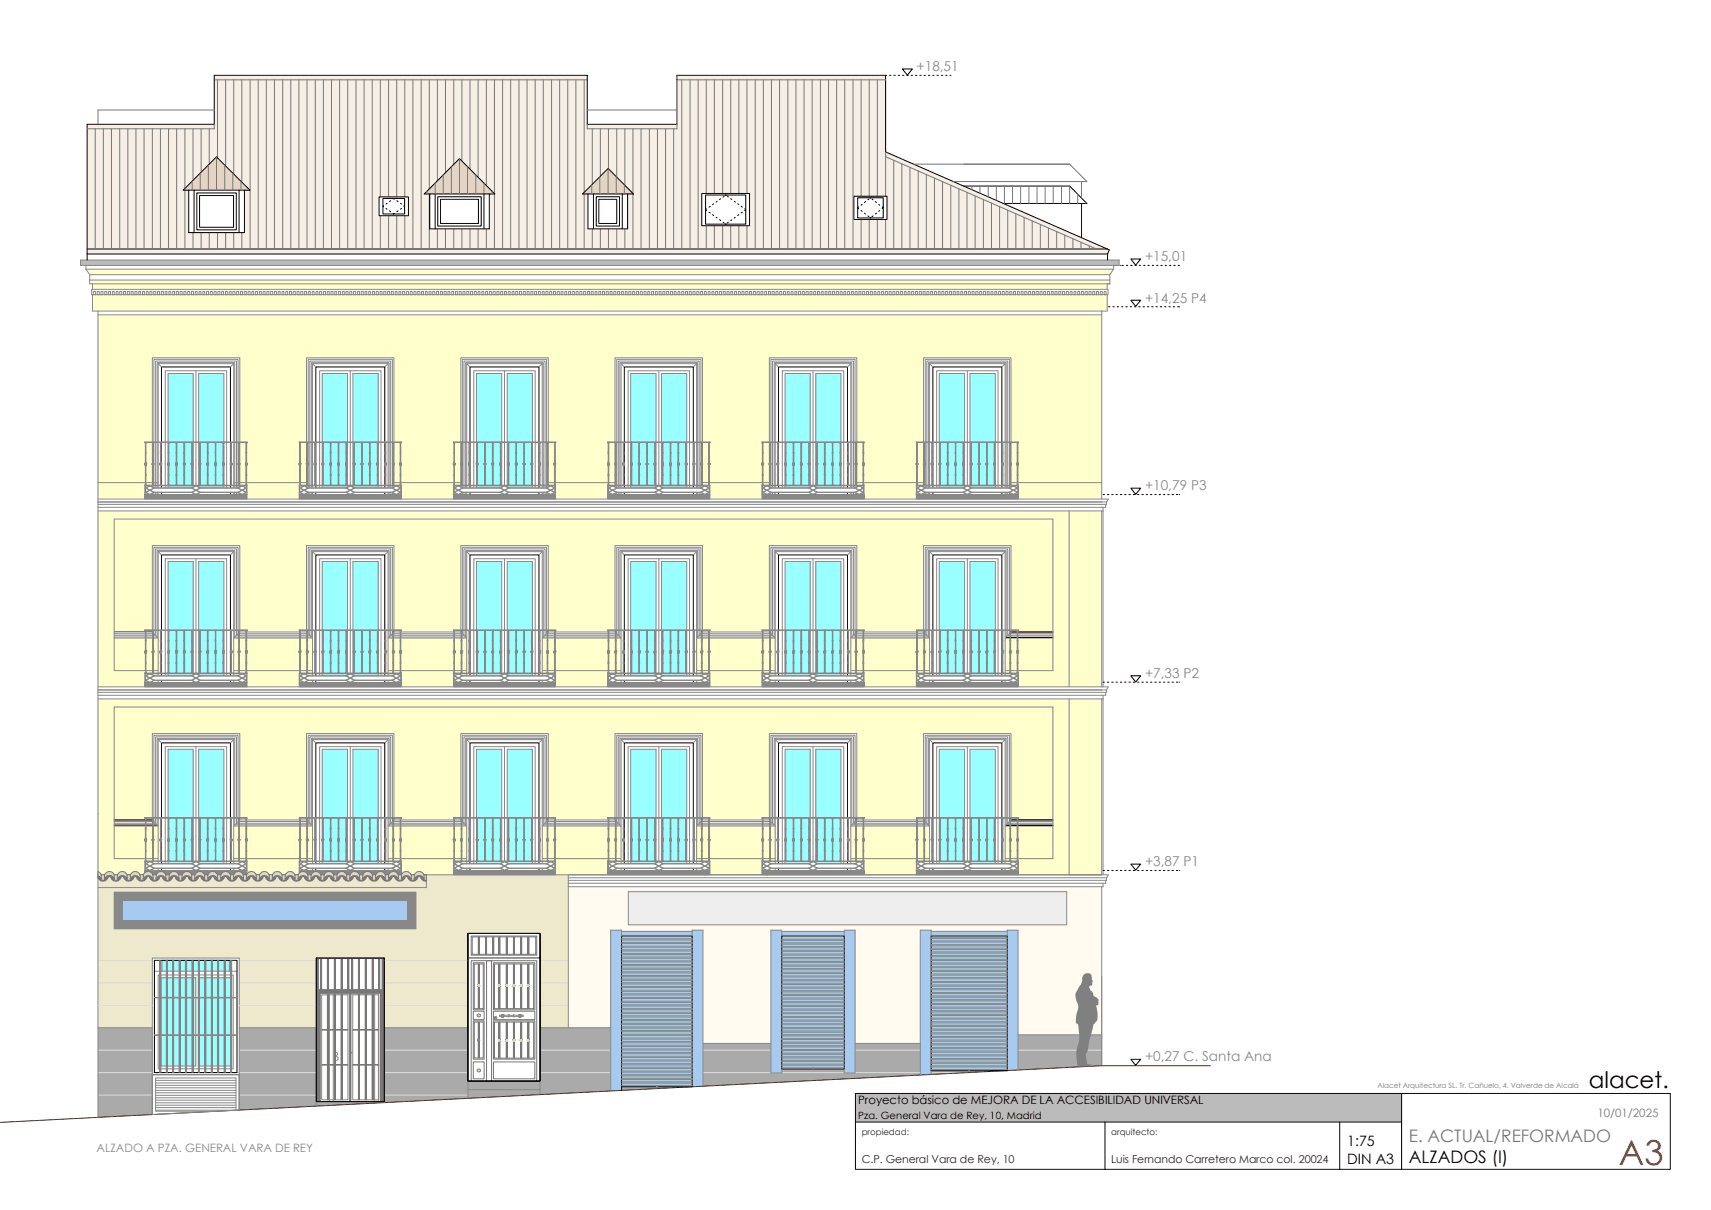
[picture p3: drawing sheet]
<svg xmlns="http://www.w3.org/2000/svg" width="420mm" height="297mm" viewBox="0 0 420 297" stroke-linecap="round" stroke-linejoin="round" font-family="sans-serif">
<defs><g id="words">
<text font-size="8.5" fill="#dd0806" x="397.4" y="285.9">A3</text>
<text font-size="5.6" x="390" y="267.1">alacet.</text>
<text font-size="4.2" fill="#777" x="345.8" y="280.3">E. ACTUAL/REFORMADO</text>
<text font-size="4.2" x="345.8" y="285.5">ALZADOS (I)</text>
<g font-size="3.5">
<text x="330.7" y="281.4">1:75</text>
<text x="330.7" y="285.7">DIN A3</text>
</g>
<g font-size="3.3" fill="#888">
<text x="225" y="17.5">+18,51</text>
<text x="281.1" y="64.1">+15,01</text>
<text x="281.1" y="74.3">+14,25 P4</text>
<text x="281.1" y="120.4">+10,79 P3</text>
<text x="281.1" y="166.5">+7,33 P2</text>
<text x="281.1" y="212.6">+3,87 P1</text>
<text x="281.1" y="260.6">+0,27 C. Santa Ana</text>
</g>
<text font-size="2.8" x="210.7" y="271.1">Proyecto básico de MEJORA DE LA ACCESIBILIDAD UNIVERSAL</text>
<text font-size="2.8" fill="#777" x="392.1" y="274.1">10/01/2025</text>
<text font-size="2.8" fill="#888" x="23.7" y="282.8">ALZADO A PZA. GENERAL VARA DE REY</text>
<g font-size="2.7" fill="#222">
<text x="211.5" y="285.5">C.P. General Vara de Rey, 10</text>
<text x="272.8" y="285.5">Luis Fernando Carretero Marco col. 20024</text>
</g>
<text font-size="2.5" x="210.7" y="274.8">Pza. General Vara de Rey, 10, Madrid</text>
<g font-size="2.1" fill="#222">
<text x="211.5" y="278.6">propiedad:</text>
<text x="272.8" y="278.6">arquitecto:</text>
</g>
<text font-size="1.8" fill="#777" x="338.1" y="267">Alacet Arquitectura SL. Tr. Cañuelo, 4. Valverde de Alcalá</text>
</g></defs>
<path d="M21.1 66.1h252.3l-1 1.3v2.3h-.6v1.3h.2v1.3h-.2v4.1h-1.4v138.4h-246.3v-138.4h-1.4v-6.7h-.7v-2.3z" fill="#ffc"/>
<path d="M134.6 155.1h16.4l1.5 1.5h-19.4z" fill="#fff"/>
<path d="M21.4 30.5h31.2v-12h91.6v12h22v-12h51.2v18.8l54.9 24-.4 1-250.5 .1z" fill="#f7eee6"/>
<path d="M58.9 201.3h16.3l1.5 1.5h-19.3z" fill="#fff"/>
<g fill="#9ff">
<path d="M39.8 235.8h16.5v2.6h-16.5z"/>
<path d="M39.5 240h8.6v21.7h-8.6z"/>
<path d="M48.7 240h7.9v21.7h-7.9z"/>
</g>
<path d="M139.5 217.7h130.9v36.3h-20.5v2.2h-77.3v-3.9h-33.1z" fill="#fffbf0"/>
<path d="M154.2 218.9h107.6v8.1h-107.6z" fill="#eee"/>
<path d="M189.2 228.3h2.7v.3h15.3v-.3h2.7v35.1h-2.7v-1h-15.3v1h-2.7z" fill="#000"/>
<path d="M225.9 228.3h2.7v.3h18.6v-.3h2.7v34.4l-2.7 .1h-18.6v1l-2.7 .1z" fill="#fff"/>
<path d="M24.1 214.8h115.4v37.5h-6.9v-23.2h-17.7v23.2h-20.6v-17.1h-16.7v17.1h-18.9v-17.1h-21.3v17.1h-13.3z" fill="#eee9cc"/>
<path d="M24.1 252.3h13.3v11.5h21.3v-11.5h18.9v18.1h16.7v-18.1h20.6v13.1h17.7v-13.1h40v3.9h77.3v-2.2h20.5v7.6l-246.3 12.7z" fill="#bbb"/>
<path d="M149.9 228.3h2.7v.3h17.3v-.3h2.7v38.4l-20 .1v.9l-2.7 .1z" fill="#000"/>
<path d="M24.1 252.3h13.3v11.5h21.3v-11.5h18.9v18.1h16.7v-18.1h20.6v13.1h17.7v-13.1h40v3.9h77.3v-2.2h20.5v7.6l-246.3 12.7z" fill="#aaa"/>
<g fill="none" stroke="#ddd" stroke-width=".25">
<path d="M24.1 235.8h13.3M58.7 235.8h18.9M132.6 235.8h6.9M24.1 241.3h13.3M24.1 257.8h13.3M58.7 241.3h18.9M58.7 257.8h18.9M94.3 257.8h20.6M132.6 246.8h6.9M132.6 241.3h6.9M132.6 257.8h137.8M24.1 263.3h53.5"/>
<path d="M24.1 268.8h53.5M94.3 263.3h20.6M94.3 268.8h20.6M132.6 263.3h105.5"/>
</g>
<g fill="none" stroke="#888" stroke-width=".25">
<path d="M80.9 243.1h12v27.3h-12zM81.8 244h10.2v26.4h-10.2z"/>
<circle cx="82.5" cy="258.7" r=".35"/>
<circle cx="82.6" cy="259.8" r=".47"/>
</g>
<g fill="#000">
<path d="M79 252.8h1.4v.1h-1.4zM80.7 252.8h1.4v.1h-1.4zM82.3 252.8h1.4v.1h-1.4zM84 252.8h1.4v.1h-1.4zM77.6 235.2h.6v7.7h15.6v-7.7h.5v35.2h-.9v-26.6h-7.2v26.6h-.4v-26.6h-7.2v26.6h-1zM86.6 252.8h1.4v.1h-1.4zM88.2 252.8h1.4v.1h-1.4zM89.9 252.8h1.4v.1h-1.4zM91.6 252.8h1.4v.1h-1.4zM79 261.4h1.4v.1h-1.4zM80.7 261.4h1.4v.1h-1.4zM82.3 261.4h1.4v.1h-1.4z"/>
<path d="M84 261.4h1.4v.1h-1.4zM86.6 261.4h1.4v.1h-1.4zM88.2 261.4h1.4v.1h-1.4zM89.9 261.4h1.4v.1h-1.4zM91.6 261.4h1.4v.1h-1.4z"/>
</g>
<path d="M78.8 235.2v7.7M82.2 235.2v7.7M83.8 235.2v7.7M85.5 235.2v7.7M88.1 235.2v7.7M91.5 235.2v7.7M93.1 235.2v7.7M82.2 244.2v25.8M83.8 244.2v25.8M88.1 244.2v25.8M91.5 244.2v25.8" fill="none" stroke="#000" stroke-width=".25"/>
<path d="M80.5 235.2v7.7M86.4 235.2v7.7M89.8 235.2v7.7M80.5 244.2v25.8M89.8 244.2v25.8" fill="none" stroke="#000" stroke-width=".3"/>
<path d="M139.5 214.8h132.5l-.4 .7v.6h-.2v.7h-.6v.9h-131.3z" fill="#fff"/>
<g fill="#a6caf0">
<path d="M189.2 228.3h2.7v.3h15.3v-.3h2.7v35.1h-2.7v-1h-15.3v1h-2.7z"/>
<path d="M149.9 228.3h2.7v.3h17.3v-.3h2.7v38.4l-20 .1v.9l-2.7 .1z"/>
<path d="M225.9 228.3h2.7v.3h18.6v-.3h2.7v34.4l-2.7 .1h-18.6v1l-2.7 .1z"/>
</g>
<path d="M37.4 263.8h21.3v8.7l-21.3 1.1z" fill="#fff"/>
<path d="M37.9 238.4h20.3M38.8 239.3h18.4v23.1h-18.4zM48.7 239.3v23.1M39.5 240h8.6v21.7h-8.6zM48.7 240h7.9v21.7h-7.9" fill="none" stroke="#888" stroke-width=".25"/>
<path d="M39.4 235.8v9.1M45.7 235.8v9.1M50.4 235.8v9.1M55.1 235.8v9.1M39.4 245v9M39.4 254.2v9.1M45.7 245v9M45.7 254.2v9.1M50.4 245v9M50.4 254.2v9.1M55.1 245v9M55.1 254.2v9.1" fill="none" stroke="#000" stroke-width=".3"/>
<g fill="none" stroke="#000" stroke-width=".25">
<path d="M40.9 235.8v9.1M42.5 235.8v9.1M44.1 235.8v9.1M47.3 235.8v9.1M48.8 235.8v9.1M52 235.8v9.1M53.6 235.8v9.1M56.7 235.8v9.1M37.9 244.9h20.3M37.9 254.1h20.3M40.9 245v9M40.9 254.2v9.1"/>
<path d="M42.5 245v9M42.5 254.2v9.1M44.1 245v9M44.1 254.2v9.1M47.3 245v9M47.3 254.2v9.1M48.8 245v9M48.8 254.2v9.1M52 245v9M52 254.2v9.1M53.6 245v9M53.6 254.2v9.1"/>
<path d="M56.7 245v9M56.7 254.2v9.1"/>
</g>
<path d="M37.9 254.1h20.3M40.9 245v9M42.5 245v9M44.1 245v9M47.3 245v9M48.8 245v9M52 245v9M53.6 245v9M56.7 245v9" fill="none" stroke="#777" stroke-width=".25"/>
<path d="M39.4 245v9M45.7 245v9M50.4 245v9M55.1 245v9" fill="none" stroke="#777" stroke-width=".3"/>
<path d="M24.1 122.5h247.9l-.4 .7v.6h-.2v.7h-.6v.9h-246.7z" fill="#fff"/>
<path d="M96.7 118.5h16.4M134.6 118.5h16.4M172.4 118.5h16.5M210.3 118.5h16.4M248.2 118.5h22.2M262.4 125.4v43.2M171 164.6h19.3M208.8 164.6h19.4M246.7 164.6h11.8" fill="none" stroke="#888" stroke-width=".25"/>
<path d="M24.1 168.6h247.9l-.4 .8v.6h-.2v.7h-.6v.9h-246.7z" fill="#fff"/>
<path d="M246.7 202.6h11.8M248.2 201.3h10.3" fill="none" stroke="#000" stroke-width=".25"/>
<path d="M248.2 201.3h10.3v1.5h-11.8z" fill="#fff"/>
<path d="M246.7 202.8h11.8M247 202.5h11.5M247.4 202.1h11.1M247.8 201.7h10.7M248.2 201.3h10.3" fill="none" stroke="#888" stroke-width=".25"/>
<path d="M248.2 155.1h10.3v1.5h-11.8z" fill="#fff"/>
<path d="M246.7 156.6h11.8M247 156.4h11.5M247.4 156h11.1M247.8 155.6h10.7M248.2 155.1h10.3" fill="none" stroke="#888" stroke-width=".25"/>
<path d="M28 155.1h9.4M28 156.5h10.8" fill="none" stroke="#000" stroke-width=".25"/>
<path d="M28 155.1h9.4l1.4 1.5h-10.8z" fill="#fff"/>
<path d="M28 155.1h9.4M28 156.6h10.8M28 156.4h10.6M28 156h10.2M28 155.6h9.8" fill="none" stroke="#888" stroke-width=".25"/>
<path d="M28 201.3h9.4l1.4 1.5h-10.8z" fill="#fff"/>
<path d="M28 201.3h9.4M28 202.5h10.6M28 202.1h10.2M28 201.7h9.8" fill="none" stroke="#888" stroke-width=".25"/>
<path d="M58.9 155.1h16.3l1.5 1.5h-19.3z" fill="#fff"/>
<path d="M57.4 156.6h19.3M57.6 156.4h18.8M58 156h18M58.4 155.6h17.3M58.9 155.1h16.3" fill="none" stroke="#888" stroke-width=".25"/>
<path d="M96.7 155.1h16.4l1.5 1.5h-19.3z" fill="#fff"/>
<path d="M95.3 156.6h19.3M95.5 156.4h18.8M96.7 155.1h16.4M133.1 156.6h19.4M133.4 156.4h18.8M133.8 156h18M134.2 155.6h17.2" fill="none" stroke="#888" stroke-width=".25"/>
<path d="M172.4 155.1h16.5l1.4 1.5h-19.3z" fill="#fff"/>
<path d="M171 156.6h19.3M171.2 156.4h18.8M171.6 156h18M172.1 155.6h17.1M172.4 155.1h16.5" fill="none" stroke="#888" stroke-width=".25"/>
<path d="M210.3 155.1h16.4l1.5 1.5h-19.4z" fill="#fff"/>
<path d="M208.8 156.6h19.4M209.1 156.4h18.8M209.5 156h18M209.9 155.6h17.2M210.3 155.1h16.4M57.4 202.8h19.3M57.6 202.5h18.8M58 202.1h18M58.4 201.7h17.3M58.9 201.3h16.3" fill="none" stroke="#888" stroke-width=".25"/>
<path d="M96.7 201.3h16.4l1.5 1.5h-19.3z" fill="#fff"/>
<path d="M95.3 202.8h19.3M95.5 202.5h18.8M95.9 202.1h18M96.7 201.3h16.4" fill="none" stroke="#888" stroke-width=".25"/>
<path d="M133.1 202.8l1.5-1.5h16.4l1.5 1.5z" fill="#fff"/>
<path d="M133.1 202.8h19.4M133.4 202.5h18.8M133.8 202.1h18M134.2 201.7h17.2M134.6 201.3h16.4" fill="none" stroke="#888" stroke-width=".25"/>
<path d="M172.4 201.3h16.5l1.4 1.5h-19.3z" fill="#fff"/>
<path d="M171 202.8h19.3M171.2 202.5h18.8M171.6 202.1h18M172.1 201.7h17.1M172.4 201.3h16.5" fill="none" stroke="#888" stroke-width=".25"/>
<path d="M208.8 202.8l1.5-1.5h16.4l1.5 1.5z" fill="#fff"/>
<g fill="none" stroke="#888" stroke-width=".25">
<path d="M95.9 156h18M96.3 155.6h17.2M134.6 155.1h16.4M28 164.6h10.8M57.4 164.6h19.3M95.3 164.6h19.3M133.1 164.6h19.4M262.4 171.6v43.2M24.1 214.8h246.3M28 202.8h10.8M28 210.8h10.8M57.4 210.8h19.3"/>
<path d="M95.3 210.8h19.3M96.3 201.7h17.2M104.7 214.8v3.1h-80.6M133.1 210.8h19.4M139.5 217.7h130.9M171 210.8h19.3M208.8 202.8h19.4M208.8 210.8h19.4M209.1 202.5h18.8M209.5 202.1h18M209.9 201.7h17.2M210.3 201.3h16.4"/>
<path d="M246.7 210.8h11.8"/>
</g>
<path d="M246.7 156.5h11.8M248.2 155.1h10.3M28 201.3h9.4M28 202.6h10.8M246.7 202.6h11.8M248.2 201.3h10.3" fill="none" stroke="#000" stroke-width=".25"/>
<g fill="#fff">
<path d="M22.5 71h249.5v1.3h-249.5z"/>
<path d="M22 67.4h250.4v1.3h-250.4z"/>
<path d="M21.1 65.1h252.3v1h-252.3z"/>
</g>
<path d="M19.8 63.8h254.9v1.3h-254.9z" fill="#000"/>
<path d="M19.8 63.8h254.9v1.3h-254.9z" fill="#bbb"/>
<path d="M24.1 76.4h246.3v.9h-246.3z" fill="#fff"/>
<g fill="none" stroke="#888" stroke-width=".25">
<path d="M24.1 199.8v74.5M139.5 214.8v2.9M154.2 218.9h107.6v8.1h-107.6zM270.4 217.7v43.9M24.1 252.3h13.3M58.7 252.3h18.9M94.3 252.3h20.6M132.6 252.3h17.3M172.6 256.2h16.6M209.9 256.2h16M249.9 254h20.5M37.4 263.8h21.3"/>
<path d="M58.7 272.5v-37.3h-21.3v38.4M114.9 267.5h17.7M114.9 265.4h17.7M132.6 268.7v-39.6h-17.7v40.5"/>
</g>
<path d="M77.6 235.2h16.7v35.2h-16.7zM152.6 229.8h17.3M228.6 229.8h18.6M191.9 262.4h15.3M228.6 262.8h18.6" fill="none" stroke="#000" stroke-width=".25"/>
<path d="M270.4 261.6l-270.4 13.9" fill="none" stroke="#800000" stroke-width=".25"/>
<path d="M28 219h74.1v9h-74.1z" fill="#888"/>
<path d="M24.1 76.4v123.4M270.4 76.4v46.1M270.4 125.4v43.2M270.4 171.6v43.2M28 219h74.1v9h-74.1zM30.2 221.2h69.7v4.6h-69.7z" fill="none" stroke="#888" stroke-width=".25"/>
<path d="M226.7 180.1h21.5v21.2l-1.5 1.5v10.9h-18.5v-10.9l-1.5-1.5z" fill="#fff"/>
<g fill="#9ff">
<path d="M230.6 183.9h6.2v28.2h-6.2z"/>
<path d="M238.1 183.9h6.2v28.2h-6.2z"/>
</g>
<path d="M229 182.4h16.9v31.3h-16.9z" fill="none" stroke="#000" stroke-width=".25"/>
<path d="M228.2 181.6l.8 .8M229.9 183.3h15.1v29.5h-15.1zM230.6 183.9h6.2v28.2h-6.2zM237.5 183.3v29.5M238.1 183.9h6.2v28.2h-6.2zM227.1 201.7v-21.2h20.7v21.2M227.5 202.1v-21.2h19.9v21.2M227.9 202.5v-21.2h19.1v21.2M228.2 213.7v-32.1h18.5v32.1M228.2 202.8l-1.5-1.5v-21.2h21.5v21.2l-1.5 1.5" fill="none" stroke="#888" stroke-width=".25"/>
<path d="M225.1 212l.9-.5 1.2 .5h9.2l1-.5 1.1 .5h9.2l1.1-.5 1 .5-1 .6 1 .6-1 .5-1.1-.5h-9.2l-1 .5-1.1-.5h-9.2l-1.2 .5-.9-.5 .9-.6z" fill="#fff"/>
<path d="M224.9 211.4h24.9v.1h-24.7v2.2h-.2z" fill="#000"/>
<path d="M249.9 211.4v2.3" fill="none" stroke="#000" stroke-width=".25"/>
<path d="M225.1 212l.9-.5 1.2 .5h9.2l1-.5 1.1 .5h9.2l1.1-.5 1 .5-1 .6 1 .6-1 .5-1.1-.5h-9.2l-1 .5-1.1-.5h-9.2l-1.2 .5-.9-.5 .9-.6z" fill="#fff"/>
<path d="M224.9 200.8h25.1" fill="none" stroke="#000" stroke-width=".25"/>
<g fill="#000">
<path d="M225 211.2l.3 .2h-.4zM224.9 213.7h25.1v1.1h-25.1zM225 205.8l.2 .1zM225 200.9h.2v.1l-.2 .1zM225 209h.2v2.2h-.2zM225 206.6h.2v2.2h-.2zM225 206.4l.2 .1zM225 205.9h.2zM225 203.5h.2v2.2h-.2zM225 201.1h.2v2.2h-.2zM225 206.5l.2 .1-.1 .1zM224.9 206h.4l-.1 .4h-.2z"/>
<path d="M226.7 211.2l.3 .2h-.3zM226.7 205.8l.3-.1v.2zM226.8 200.9h.2v.2l-.3-.1zM226.8 209h.2v2.2h-.2zM226.8 206.6h.2v2.2h-.2zM226.8 203.5h.2v2.2h-.2zM226.8 201.1h.2v2.2h-.2zM226.8 205.9h.2zM226.7 206.5l.3 .1-.1 .1zM226.8 206.4l.2 .1zM226.7 206h.4l-.1 .4h-.3zM228.7 211.2l.3 .2h-.4z"/>
<path d="M228.7 205.7h.2v.2h-.2zM228.7 200.9h.2l-.1 .2zM228.7 209h.2v2.2h-.2zM228.7 206.6h.2v2.2h-.2zM228.7 203.5h.2v2.2h-.2zM228.7 201.1h.2v2.2h-.2zM228.7 205.9h.2zM228.7 206.5l.2 .1h-.2zM228.7 206.4l.2 .1zM228.6 206h.4l-.1 .4h-.2zM230.6 211.2l.3 .2h-.3zM230.6 205.8l.3 .1z"/>
<path d="M230.6 200.9h.2l.1 .1-.3 .1zM230.6 209h.2v2.2h-.2zM230.6 206.6h.2v2.2h-.2zM230.6 203.5h.2v2.2h-.2zM230.6 201.1h.2v2.2h-.2zM230.6 206.4l.2 .1zM230.5 206h.4l-.1 .4h-.2zM230.6 205.9h.2zM230.6 206.5l.3 .1h-.3zM232.5 211.2l.3 .2h-.3zM232.5 205.7l.3 .2h-.3zM232.5 200.9h.3l-.1 .2z"/>
<path d="M232.5 209h.2v2.2h-.2zM232.5 206.6h.2v2.2h-.2zM232.5 203.5h.2v2.2h-.2zM232.5 201.1h.2v2.2h-.2zM232.5 205.9h.2zM232.5 206.5l.3 .1zM232.5 206.4l.3 .1zM232.4 206.1l.4-.1v.4h-.3zM234.4 211.3l.2-.1 .1 .2zM234.5 205.7h.2v.2h-.2zM234.5 200.9h.2l-.1 .2zM234.5 209h.1v2.2h-.1z"/>
<path d="M234.5 206.6h.1v2.2h-.1zM234.5 203.5h.1v2.2h-.1zM234.5 201.1h.1v2.2h-.1zM234.5 205.9h.1zM234.5 206.5h.2l-.1 .2zM234.5 206.4l.2 .1zM234.4 206h.1a.24 .24 0 0 1 .3 .1 .24 .24 0 0 1-.1 .3h-.2zM236.4 211.2l.3 .2h-.4zM236.4 205.8l.2 .1zM236.4 200.9l.2 .1-.2 .1zM236.4 209h.2v2.2h-.2zM236.4 206.6h.2v2.2h-.2z"/>
<path d="M236.4 203.5h.2v2.2h-.2zM236.4 201.1h.2v2.2h-.2zM236.4 205.9h.2zM236.4 206.5l.2 .1-.1 .1zM236.4 206.4h.2zM236.3 206h.4l-.1 .4h-.2zM238.3 211.2l.3 .2h-.4zM238.3 205.7h.2v.2h-.2zM238.3 200.9h.2v.2zM238.3 206.6h.2v2.2h-.2zM238.3 209h.2v2.2h-.2zM238.3 203.5h.2v2.2h-.2z"/>
<path d="M238.3 201.1h.2v2.2h-.2zM238.3 205.9h.2zM238.3 206.5l.2 .1h-.2zM238.3 206.4l.2 .1zM238.2 206.1l.4-.1-.1 .4h-.2zM240.2 211.2l.3 .2h-.4zM240.2 205.7h.2v.2h-.2zM240.2 200.9l.3 .1-.2 .1zM240.3 209h.1v2.2h-.1zM240.3 206.6h.1v2.2h-.1zM240.3 203.5h.1v2.2h-.1zM240.3 201.1h.1v2.2h-.1z"/>
<path d="M240.2 206.5h.3l-.2 .2zM240.2 206.4l.2 .1zM240.1 206l.4 .1-.1 .3h-.2zM240.3 205.9h.1zM242.1 211.2l.3 .2h-.3zM242.1 205.8l.3 .1zM242.2 200.9l.2 .1-.2 .1zM242.2 209h.1v2.2h-.1zM242.2 206.6h.1v2.2h-.1zM242.2 203.5h.1v2.2h-.1zM242.2 201.1h.1v2.2h-.1zM242.2 205.9h.1z"/>
<path d="M242.1 206.5l.3 .1-.2 .1zM242.1 206.4l.3 .1zM242.1 206h.3v.4h-.3zM244 211.2l.4 .2h-.4zM244.1 205.7h.2v.2h-.2zM244.1 200.9h.1l.1 .1-.2 .1zM244.1 209h.1v2.2h-.1zM244.1 206.6h.1v2.2h-.1zM244.1 203.5h.1v2.2h-.1zM244.1 201.1h.1v2.2h-.1zM244.1 205.9h.1zM244.1 206.5l.2 .1-.2 .1z"/>
<path d="M244.1 206.4l.2 .1zM243.9 206.1l.4-.2v.5h-.2zM246 211.2l.3 .2h-.4zM246 205.7h.2v.2h-.2zM246 200.9l.2 .1-.1 .1zM246 209h.2v2.2h-.2zM246 206.6h.2v2.2h-.2zM246 203.5h.2v2.2h-.2zM246 201.1h.2v2.2h-.2zM246 206.5h.2v.1zM246 206.4l.2 .1zM245.9 206l.4 .1-.1 .3h-.2z"/>
<path d="M246 205.9h.2zM247.9 211.2l.3 .2h-.4zM247.9 205.7l.2 .2h-.2zM247.9 209h.2v2.2h-.2zM247.9 206.6h.2v2.2h-.2zM247.9 203.5h.2v2.2h-.2zM247.9 201.1h.2v2.2h-.2zM247.9 205.9h.2zM247.9 200.9l.2 .1-.2 .1zM247.9 206.5l.2 .1-.1 .1zM247.9 206.4l.2 .1zM247.8 206h.4l-.1 .4h-.2z"/>
<path d="M249.7 211.2l.3 .2h-.4zM249.7 205.7h.2v.2h-.2zM249.7 200.9h.2v.1l-.1 .1zM249.7 201.1h.2v2.2h-.2zM249.7 203.5h.2v2.2h-.2zM249.7 205.9h.2zM249.7 206.6h.2v2.2h-.2zM249.7 209h.2v2.2h-.2zM249.7 206.4l.2 .1zM249.7 206.5l.2 .1h-.2zM249.6 206.1l.3-.2v.5h-.2z"/>
<circle cx="225.1" cy="208.8" r=".12"/>
<circle cx="225.1" cy="203.4" r=".13"/>
<circle cx="226.9" cy="208.8" r=".13"/>
<circle cx="226.9" cy="203.4" r=".12"/>
<circle cx="228.8" cy="203.4" r=".12"/>
<circle cx="228.8" cy="208.8" r=".12"/>
<circle cx="230.7" cy="208.8" r=".12"/>
<circle cx="230.7" cy="203.4" r=".13"/>
<circle cx="232.6" cy="208.9" r=".12"/>
<circle cx="232.6" cy="203.4" r=".12"/>
<circle cx="234.5" cy="203.4" r=".12"/>
<circle cx="234.6" cy="208.9" r=".12"/>
<circle cx="236.5" cy="208.8" r=".13"/>
<circle cx="236.5" cy="203.4" r=".13"/>
<circle cx="238.4" cy="208.8" r=".13"/>
<circle cx="238.4" cy="203.4" r=".12"/>
<circle cx="240.3" cy="203.4" r=".13"/>
<circle cx="240.3" cy="208.8" r=".13"/>
<circle cx="242.2" cy="208.9" r=".13"/>
<circle cx="242.2" cy="203.4" r=".13"/>
<circle cx="244.1" cy="208.9" r=".13"/>
<circle cx="244.2" cy="203.4" r=".12"/>
<circle cx="246.1" cy="203.4" r=".12"/>
<circle cx="246.1" cy="208.8" r=".12"/>
<circle cx="248" cy="208.9" r=".13"/>
<circle cx="248" cy="203.4" r=".13"/>
<circle cx="249.8" cy="203.4" r=".13"/>
<circle cx="249.8" cy="208.9" r=".12"/>
</g>
<g fill="none" stroke="#888" stroke-width=".25">
<path d="M224.9 213.7h25.1v1.1h-25.1zM224.9 211.4l.1-.2 .3 .2M224.9 206h.4l-.2 .7zM224.9 211.4v2.3h25.1v-2.3M224.9 200.7h25.1v.2h-25.1zM224.9 211.4h25.1M225 206.4h.2M225 200.9l.1 .2 .1-.2M225 205.9l.1-.2 .1 .2M225 205.9h.2M225 201.1v2.2M225 203.5v2.2"/>
<path d="M225 205.9h.1M225 206.6v2.2M225 209v2.2M225.1 212.1l.9 .5-.9 .5M225.1 213.2l.9 .5M225.2 212l.9-.5 1 .5-1 .6zM225.2 213.1l.9-.5 1 .5-1 .6zM225.2 201.1v2.2M225.2 203.5v2.2M225.2 205.9h.1M225.2 206.6v2.2M225.2 209v2.2"/>
<path d="M225.3 206.2h.1M226 211.5l-.9 .5M226.2 212.6l1-.5h9.2l1 .5-1 .5h-9.2zM226.2 211.5l1 .5h9.2l1-.5M226.2 213.7l1-.5h9.2l1 .5M226.7 206.1h.1M226.7 206.2h.1M226.7 211.4l.1-.2 .2 .2M226.7 206.3l.2 .4 .1-.4M226.8 200.9l.1 .2 .1-.2M226.8 205.9l.1-.2 .1 .2M226.8 205.9l-.1 .4"/>
<path d="M226.8 205.9l.3 .1-.1 .3M226.8 205.9h.2M226.8 206.4h.2M226.8 201.1v2.2M226.8 203.5v2.2M226.8 205.9h.1M226.8 206.6v2.2M226.8 209v2.2M227 201.1v2.2M227 203.5v2.2M227 205.9h.1M227 206.6v2.2"/>
<path d="M227 209v2.2M227 206.2h.1M228.6 211.4l.1-.2 .3 .2M228.6 206.1l.1 .3h.2l.1-.2M228.7 206.4l.1 .3 .1-.3M228.7 205.9l.3 .2M228.7 205.9l-.1 .3M228.7 203.3l.2 .2zM228.7 208.8l.2 .2zM228.7 200.9l.1 .2 .1-.2M228.7 205.9l.1-.2 .1 .2M228.7 205.9h.2"/>
<path d="M228.7 201.1v2.2M228.7 203.5v2.2M228.7 205.9h.1M228.7 206.6v2.2M228.7 209v2.2M228.9 201.1v2.2M228.9 203.5v2.2M228.9 205.9h.1M228.9 206.6v2.2M228.9 209v2.2M229 206.2l-.1 .1M229 206.1v.1"/>
<path d="M230.6 211.4v-.2l.3 .2M230.6 206h.1M230.6 206.2v.1M230.6 205.9l.3 .1v.3M230.6 206.4h.2M230.6 200.9l.1 .2 .1-.2M230.6 205.9l.1-.2 .1 .2M230.6 205.9l-.1 .3 .2 .5 .2-.4M230.6 205.9h.2M230.6 201.1v2.2M230.6 203.5v2.2M230.6 206.6v2.2"/>
<path d="M230.6 209v2.2M230.8 201.1v2.2M230.8 203.5v2.2M230.8 205.9h.1M230.8 206.6v2.2M230.8 209v2.2M230.9 206.2h.1M232.5 211.4l.1-.2 .2 .2M232.5 206.3l.1 .4 .2-.4M232.5 206.2v.1M232.5 200.9l.1 .2 .1-.2M232.5 205.9l.1-.2 .1 .2"/>
<path d="M232.5 205.9v.3M232.5 205.9l.3 .1v.3M232.5 205.9h.2M232.5 206.4h.3M232.5 201.1v2.2M232.5 203.5v2.2M232.5 205.9h.1M232.5 206.6v2.2M232.5 209v2.2M232.7 201.1v2.2M232.7 203.5v2.2M232.7 205.9h.1"/>
<path d="M232.7 206.6v2.2M232.7 209v2.2M232.8 206.2h.1M234.3 206.1h.1M234.3 206.1v.1M234.4 211.4l.1-.2 .2 .2M234.4 206l.1 .6 .1 .1 .1-.3M234.4 206h.1M234.5 206l.3 .1-.1 .2M234.5 203.3l.1 .2zM234.5 208.8l.1 .2zM234.5 200.9l.1 .2v-.2"/>
<path d="M234.5 205.9l.1-.2v.2M234.5 205.9h.1M234.5 201.1v2.2M234.5 203.5v2.2M234.5 206.6v2.2M234.5 209v2.2M234.6 201.1v2.2M234.6 203.5v2.2M234.6 205.9h.1M234.6 206.6v2.2M234.6 209v2.2M234.7 206.2v.2h-.3"/>
<path d="M236.3 211.4l.1-.2 .3 .2M236.3 206h.1M236.3 206.2v.1M236.4 205.9l.3 .1v.2M236.4 206.4h.2M236.4 200.9l.1 .2 .1-.2M236.4 205.9l.1-.2 .1 .2M236.4 205.9l-.1 .3 .2 .5 .2-.5M236.4 201.1v2.2M236.4 203.5v2.2M236.4 206.6v2.2M236.4 209v2.2"/>
<path d="M236.4 205.9h.2M236.5 212l1-.5 .9 .5-.9 .6zM236.5 213.1l1-.5 .9 .5-.9 .6zM236.6 201.1v2.2M236.6 203.5v2.2M236.6 205.9h.1M236.6 206.6v2.2M236.6 209v2.2M236.6 206.3h.1M237.5 212.6l1-.5h9.2l1 .5-1 .5h-9.2zM237.5 211.5l1 .5h9.2l1-.5M237.5 213.7l1-.5h9.2l1 .5"/>
<path d="M238.2 211.4l.1-.2 .3 .2M238.3 206.4h.2M238.3 200.9l.1 .2 .1-.2M238.3 205.9l.1-.2 .1 .2M238.3 205.9l-.1 .3 .2 .5 .2-.7M238.3 205.9l.2 .1M238.3 205.9h.2M238.3 201.1v2.2M238.3 203.5v2.2M238.3 205.9h.1M238.3 206.6v2.2M238.3 209v2.2"/>
<path d="M238.5 201.1v2.2M238.5 203.5v2.2M238.5 205.9h.1M238.5 206.6v2.2M238.5 209v2.2M238.5 206h.1M238.5 206.3h.1M240.1 211.4l.2-.2 .2 .2M240.2 206h.1M240.2 206.3v.1M240.2 206.4h.3M240.3 205.9v-.2l.1 .2"/>
<path d="M240.3 205.9h.1M240.3 201.1v2.2M240.3 203.5v2.2M240.3 206.6v2.2M240.3 209v2.2M240.4 200.9l-.1 .2v-.2M240.4 205.9l.1 .3-.2 .5-.1-.7M240.4 205.9l-.2 .1M240.4 200.9h.1M240.4 201.1v2.2M240.4 203.5v2.2M240.4 205.9h.1"/>
<path d="M240.4 206.6v2.2M240.4 209v2.2M242.1 211.4l.1-.2 .2 .2M242.1 206h.1M242.1 206.4h.3M242.2 200.9v.2l.1-.2M242.2 205.9v-.2l.1 .2M242.2 205.9h.1M242.2 201.1v2.2M242.2 203.5v2.2M242.2 206.6v2.2M242.2 209v2.2"/>
<path d="M242.3 205.9l.2 .3-.3 .5-.1-.7M242.3 201.1v2.2M242.3 203.5v2.2M242.3 206.6v2.2M242.3 209v2.2M242.4 205.9l-.3 .1M242.4 206h.1M242.4 206.2v.1M244 211.4l.1-.2 .3 .2M244 206.3h.1M244.1 205.9v-.2l.1 .2M244.1 205.9l.2 .1"/>
<path d="M244.1 205.9h.1M244.1 205.9l-.1 .5h.3M244.1 200.9h.1M244.1 201.1v2.2M244.1 203.5v2.2M244.1 206.6v2.2M244.1 209v2.2M244.1 200.9v.2l.1-.2M244.2 201.1v2.2M244.2 203.5v2.2M244.2 205.9h.1M244.2 206.6v2.2"/>
<path d="M244.2 209v2.2M244.3 206h.1M244.3 206v.6l-.2 .1v-.3M244.3 206.3v.1M244.4 206.2h.1M245.9 211.4l.1-.2 .3 .2M245.9 206.2h.1M245.9 206l.4 .1-.2 .6zM246 206.4h.2M246 200.9l.1 .2 .1-.2M246 205.9l.1-.2 .1 .2M246 205.9h.2"/>
<path d="M246 201.1v2.2M246 203.5v2.2M246 205.9h.1M246 206.6v2.2M246 209v2.2M246.2 201.1v2.2M246.2 203.5v2.2M246.2 205.9h.1M246.2 206.6v2.2M246.2 209v2.2M246.2 206h.1M246.3 206h.1"/>
<path d="M247.8 206.2h.1M247.8 211.4l.1-.2 .3 .2M247.8 212l1-.5 .9 .5-.9 .6zM247.8 213.1l1-.5 .9 .5-.9 .6zM247.8 206v.3M247.8 206v.1M247.9 206.4h.2M247.9 200.9l.1 .2 .1-.2M247.9 205.9l.1-.2 .1 .2M247.9 205.9h.2M247.9 201.1v2.2M247.9 203.5v2.2"/>
<path d="M247.9 205.9h.1M247.9 206.6v2.2M247.9 209v2.2M248.1 205.9l.1 .3-.2 .5-.2-.5M248.1 201.1v2.2M248.1 203.5v2.2M248.1 206.6v2.2M248.1 209v2.2M248.1 205.9l-.3 .1M248.2 206h.1M248.2 206.2v.1M248.8 211.5l1 .5"/>
<path d="M249.6 206.1h.1M249.6 206.2h.1M249.6 211.4l.1-.2 .3 .2M249.7 200.9l.1 .2 .1-.2M249.7 205.9l.1-.2 .1 .2M249.7 205.9h.2M249.7 205.9v.5h.2M249.7 201.1v2.2M249.7 203.5v2.2M249.7 205.9h.1M249.7 206.6v2.2M249.7 209v2.2"/>
<path d="M249.8 211.4v2.3M249.8 211.5h-24.7v2.2M249.8 212.1l-1 .5 1 .5M249.8 213.2l-1 .5M249.9 205.9v.7l-.1 .1-.1-.3M249.9 201.1v2.2M249.9 203.5v2.2M249.9 206.6v2.2M249.9 209v2.2M250 206.2h.1"/>
<circle cx="225.1" cy="203.4" r=".13"/>
<circle cx="225.1" cy="208.9" r=".13"/>
<circle cx="226.9" cy="208.9" r=".13"/>
<circle cx="226.9" cy="203.4" r=".13"/>
<circle cx="230.7" cy="208.9" r=".13"/>
<circle cx="230.7" cy="203.4" r=".13"/>
<circle cx="232.6" cy="203.4" r=".13"/>
<circle cx="232.6" cy="208.9" r=".13"/>
<circle cx="236.5" cy="208.9" r=".13"/>
<circle cx="236.5" cy="203.4" r=".13"/>
<circle cx="238.4" cy="203.4" r=".13"/>
<circle cx="238.4" cy="208.9" r=".13"/>
<circle cx="240.3" cy="208.9" r=".13"/>
<circle cx="240.3" cy="203.4" r=".13"/>
<circle cx="242.2" cy="203.4" r=".13"/>
<circle cx="242.2" cy="208.9" r=".13"/>
<circle cx="244.1" cy="203.4" r=".13"/>
<circle cx="244.1" cy="208.9" r=".13"/>
<circle cx="246.1" cy="203.4" r=".13"/>
<circle cx="246.1" cy="208.9" r=".13"/>
<circle cx="248" cy="208.9" r=".13"/>
<circle cx="248" cy="203.4" r=".13"/>
<circle cx="249.8" cy="208.9" r=".13"/>
<circle cx="249.8" cy="203.4" r=".13"/>
</g>
<g fill="#888">
<path d="M247.9 200.9l.2 .1-.2 .1z"/>
<path d="M224.9 213.7h25.1v1.1h-25.1z"/>
<path d="M224.9 211.4h24.9v.1h-24.7v2.2h-.2z"/>
</g>
<path d="M224.9 200.8h25.1M249.9 211.4v2.3" fill="none" stroke="#888" stroke-width=".25"/>
<g fill="#888">
<path d="M225 200.9h.2v.1l-.2 .1z"/>
<path d="M226.8 200.9h.2v.2l-.3-.1z"/>
<path d="M228.7 200.9h.2l-.1 .2z"/>
<path d="M230.6 200.9h.2l.1 .1-.3 .1z"/>
<path d="M232.5 200.9h.3l-.1 .2z"/>
<path d="M234.5 200.9h.2l-.1 .2z"/>
<path d="M236.4 200.9l.2 .1-.2 .1z"/>
<path d="M238.3 200.9h.2v.2z"/>
<path d="M240.2 200.9l.3 .1-.2 .1z"/>
<path d="M242.2 200.9l.2 .1-.2 .1z"/>
<path d="M244.1 200.9h.1l.1 .1-.2 .1z"/>
<path d="M246 200.9l.2 .1-.1 .1z"/>
<path d="M249.7 200.9h.2v.1l-.1 .1z"/>
<path d="M249.7 201.1h.2v2.2h-.2z"/>
<path d="M249.7 203.5h.2v2.2h-.2z"/>
<path d="M249.7 205.7h.2v.2h-.2z"/>
<path d="M249.7 205.9h.2z"/>
<path d="M249.6 206.1l.3-.2v.5h-.2z"/>
<path d="M249.7 206.4l.2 .1z"/>
<path d="M249.7 206.5l.2 .1h-.2z"/>
<path d="M249.7 206.6h.2v2.2h-.2z"/>
<path d="M249.7 209h.2v2.2h-.2z"/>
<path d="M249.7 211.2l.3 .2h-.4z"/>
<path d="M247.9 211.2l.3 .2h-.4z"/>
<path d="M247.9 209h.2v2.2h-.2z"/>
<path d="M246 211.2l.3 .2h-.4z"/>
<path d="M246 209h.2v2.2h-.2z"/>
<path d="M244.1 209h.1v2.2h-.1z"/>
<path d="M244 211.2l.4 .2h-.4z"/>
<path d="M242.1 211.2l.3 .2h-.3z"/>
<path d="M242.2 209h.1v2.2h-.1z"/>
<path d="M242.2 206.6h.1v2.2h-.1z"/>
<path d="M244.1 206.6h.1v2.2h-.1z"/>
<path d="M246 206.6h.2v2.2h-.2z"/>
<path d="M247.9 206.6h.2v2.2h-.2z"/>
<path d="M240.2 211.2l.3 .2h-.4z"/>
<path d="M240.3 209h.1v2.2h-.1z"/>
<path d="M240.3 206.6h.1v2.2h-.1z"/>
<path d="M238.3 206.6h.2v2.2h-.2z"/>
<path d="M238.3 209h.2v2.2h-.2z"/>
<path d="M238.3 211.2l.3 .2h-.4z"/>
<path d="M236.4 211.2l.3 .2h-.4z"/>
<path d="M236.4 209h.2v2.2h-.2z"/>
<path d="M234.4 211.3l.2-.1 .1 .2z"/>
<path d="M234.5 209h.1v2.2h-.1z"/>
<path d="M232.5 211.2l.3 .2h-.3z"/>
<path d="M232.5 209h.2v2.2h-.2z"/>
<path d="M230.6 211.2l.3 .2h-.3z"/>
<path d="M230.6 209h.2v2.2h-.2z"/>
<path d="M228.7 211.2l.3 .2h-.4z"/>
<path d="M228.7 209h.2v2.2h-.2z"/>
<path d="M226.7 211.2l.3 .2h-.3z"/>
<path d="M226.8 209h.2v2.2h-.2z"/>
<path d="M225 211.2l.3 .2h-.4z"/>
<path d="M225 209h.2v2.2h-.2z"/>
<path d="M225 206.6h.2v2.2h-.2z"/>
<path d="M226.8 206.6h.2v2.2h-.2z"/>
<path d="M228.7 206.6h.2v2.2h-.2z"/>
<path d="M230.6 206.6h.2v2.2h-.2z"/>
<path d="M232.5 206.6h.2v2.2h-.2z"/>
<path d="M234.5 206.6h.1v2.2h-.1z"/>
<path d="M236.4 206.6h.2v2.2h-.2z"/>
<path d="M225 206.5l.2 .1-.1 .1z"/>
<path d="M225 206.4l.2 .1z"/>
<path d="M224.9 206h.4l-.1 .4h-.2z"/>
<path d="M225 205.9h.2z"/>
<path d="M225 205.8l.2 .1z"/>
<path d="M225 203.5h.2v2.2h-.2z"/>
<path d="M225 201.1h.2v2.2h-.2z"/>
<path d="M226.8 203.5h.2v2.2h-.2z"/>
<path d="M226.8 201.1h.2v2.2h-.2z"/>
<path d="M228.7 203.5h.2v2.2h-.2z"/>
<path d="M228.7 201.1h.2v2.2h-.2z"/>
<path d="M230.6 203.5h.2v2.2h-.2z"/>
<path d="M230.6 201.1h.2v2.2h-.2z"/>
<path d="M232.5 203.5h.2v2.2h-.2z"/>
<path d="M232.5 201.1h.2v2.2h-.2z"/>
<path d="M234.5 203.5h.1v2.2h-.1z"/>
<path d="M234.5 201.1h.1v2.2h-.1z"/>
<path d="M236.4 203.5h.2v2.2h-.2z"/>
<path d="M236.4 201.1h.2v2.2h-.2z"/>
<path d="M238.3 203.5h.2v2.2h-.2z"/>
<path d="M238.3 201.1h.2v2.2h-.2z"/>
<path d="M240.3 203.5h.1v2.2h-.1z"/>
<path d="M240.3 201.1h.1v2.2h-.1z"/>
<path d="M242.2 203.5h.1v2.2h-.1z"/>
<path d="M242.2 201.1h.1v2.2h-.1z"/>
<path d="M244.1 203.5h.1v2.2h-.1z"/>
<path d="M244.1 201.1h.1v2.2h-.1z"/>
<path d="M246 203.5h.2v2.2h-.2z"/>
<path d="M246 201.1h.2v2.2h-.2z"/>
<path d="M247.9 203.5h.2v2.2h-.2z"/>
<path d="M247.9 201.1h.2v2.2h-.2z"/>
<path d="M247.9 206.5l.2 .1-.1 .1z"/>
<path d="M247.9 206.4l.2 .1z"/>
<path d="M247.8 206h.4l-.1 .4h-.2z"/>
<path d="M247.9 205.9h.2z"/>
<path d="M247.9 205.7l.2 .2h-.2z"/>
<path d="M246 206.5h.2v.1z"/>
<path d="M246 206.4l.2 .1z"/>
<path d="M245.9 206l.4 .1-.1 .3h-.2z"/>
<path d="M246 205.9h.2z"/>
<path d="M246 205.7h.2v.2h-.2z"/>
<path d="M244.1 206.5l.2 .1-.2 .1z"/>
<path d="M244.1 206.4l.2 .1z"/>
<path d="M243.9 206.1l.4-.2v.5h-.2z"/>
<path d="M244.1 205.9h.1z"/>
<path d="M244.1 205.7h.2v.2h-.2z"/>
<path d="M242.1 206.5l.3 .1-.2 .1z"/>
<path d="M242.1 206.4l.3 .1z"/>
<path d="M242.1 206h.3v.4h-.3z"/>
<path d="M242.2 205.9h.1z"/>
<path d="M242.1 205.8l.3 .1z"/>
<path d="M240.2 206.5h.3l-.2 .2z"/>
<path d="M240.2 206.4l.2 .1z"/>
<path d="M240.1 206l.4 .1-.1 .3h-.2z"/>
<path d="M240.3 205.9h.1z"/>
<path d="M240.2 205.7h.2v.2h-.2z"/>
<path d="M238.3 206.5l.2 .1h-.2z"/>
<path d="M238.3 206.4l.2 .1z"/>
<path d="M238.2 206.1l.4-.1-.1 .4h-.2z"/>
<path d="M238.3 205.9h.2z"/>
<path d="M238.3 205.7h.2v.2h-.2z"/>
<path d="M236.4 206.5l.2 .1-.1 .1z"/>
<path d="M236.4 206.4h.2z"/>
<path d="M236.3 206h.4l-.1 .4h-.2z"/>
<path d="M236.4 205.9h.2z"/>
<path d="M236.4 205.8l.2 .1z"/>
<path d="M234.5 206.5h.2l-.1 .2z"/>
<path d="M234.5 206.4l.2 .1z"/>
<path d="M234.4 206h.1a.24 .24 0 0 1 .3 .1 .24 .24 0 0 1-.1 .3h-.2z"/>
<path d="M234.5 205.9h.1z"/>
<path d="M234.5 205.7h.2v.2h-.2z"/>
<path d="M232.5 206.5l.3 .1z"/>
<path d="M232.5 206.4l.3 .1z"/>
<path d="M232.4 206.1l.4-.1v.4h-.3z"/>
<path d="M232.5 205.9h.2z"/>
<path d="M232.5 205.7l.3 .2h-.3z"/>
<path d="M230.6 206.5l.3 .1h-.3z"/>
<path d="M230.6 206.4l.2 .1z"/>
<path d="M230.5 206h.4l-.1 .4h-.2z"/>
<path d="M230.6 205.9h.2z"/>
<path d="M228.7 206.5l.2 .1h-.2z"/>
<path d="M228.7 206.4l.2 .1z"/>
<path d="M228.6 206h.4l-.1 .4h-.2z"/>
<path d="M228.7 205.9h.2z"/>
<path d="M228.7 205.7h.2v.2h-.2z"/>
<path d="M226.7 206.5l.3 .1-.1 .1z"/>
<path d="M226.8 206.4l.2 .1z"/>
<path d="M226.7 206h.4l-.1 .4h-.3z"/>
<path d="M226.8 205.9h.2z"/>
<path d="M226.7 205.8l.3-.1v.2z"/>
<path d="M230.6 205.8l.3 .1z"/>
<circle cx="249.8" cy="203.4" r=".13"/>
<circle cx="249.8" cy="208.9" r=".12"/>
<circle cx="242.2" cy="208.9" r=".13"/>
<circle cx="244.1" cy="208.9" r=".13"/>
<circle cx="246.1" cy="208.8" r=".12"/>
<circle cx="248" cy="208.9" r=".13"/>
<circle cx="240.3" cy="208.8" r=".13"/>
<circle cx="238.4" cy="208.8" r=".13"/>
<circle cx="225.1" cy="208.8" r=".12"/>
<circle cx="226.9" cy="208.8" r=".13"/>
<circle cx="228.8" cy="208.8" r=".12"/>
<circle cx="230.7" cy="208.8" r=".12"/>
<circle cx="232.6" cy="208.9" r=".12"/>
<circle cx="234.6" cy="208.9" r=".12"/>
<circle cx="236.5" cy="208.8" r=".13"/>
<circle cx="225.1" cy="203.4" r=".13"/>
<circle cx="226.9" cy="203.4" r=".12"/>
<circle cx="228.8" cy="203.4" r=".12"/>
<circle cx="230.7" cy="203.4" r=".13"/>
<circle cx="232.6" cy="203.4" r=".12"/>
<circle cx="234.5" cy="203.4" r=".12"/>
<circle cx="236.5" cy="203.4" r=".13"/>
<circle cx="238.4" cy="203.4" r=".12"/>
<circle cx="240.3" cy="203.4" r=".13"/>
<circle cx="242.2" cy="203.4" r=".13"/>
<circle cx="244.2" cy="203.4" r=".12"/>
<circle cx="246.1" cy="203.4" r=".12"/>
<circle cx="248" cy="203.4" r=".13"/>
</g>
<path d="M246.7 181.6l-.8 .8" fill="none" stroke="#888" stroke-width=".25"/>
<path d="M188.9 180.1h21.4v21.2l-1.5 1.5v10.9h-18.5v-10.9l-1.4-1.5z" fill="#fff"/>
<g fill="#9ff">
<path d="M192.7 183.9h6.2v28.2h-6.2z"/>
<path d="M200.2 183.9h6.2v28.2h-6.2z"/>
</g>
<path d="M191.1 182.4h16.9v31.3h-16.9z" fill="none" stroke="#000" stroke-width=".25"/>
<path d="M190.3 181.6l.8 .8M192 183.3h15.1v29.5h-15.1zM192.7 183.9h6.2v28.2h-6.2zM199.6 183.3v29.5M200.2 183.9h6.2v28.2h-6.2zM189.2 201.7v-21.2h20.7v21.2M189.6 202.1v-21.2h19.9v21.2M190 202.5v-21.2h19.1v21.2M190.3 213.7v-32.1h18.5v32.1M190.3 202.8l-1.4-1.5v-21.2h21.4v21.2l-1.5 1.5" fill="none" stroke="#888" stroke-width=".25"/>
<path d="M187.2 212l1-.5 1.1 .5h9.2l1-.5 1.1 .5h9.3l1.1-.5 .9 .5-.9 .6 .9 .6-.9 .5-1.1-.5h-9.3l-.9 .5-1.2-.5h-9.2l-1.1 .5-1-.5 1-.6z" fill="#fff"/>
<path d="M187 211.4h24.9v.1h-24.7v2.2h-.2z" fill="#000"/>
<path d="M212 211.4v2.3" fill="none" stroke="#000" stroke-width=".25"/>
<path d="M187.2 212l1-.5 1.1 .5h9.2l1-.5 1.1 .5h9.3l1.1-.5 .9 .5-.9 .6 .9 .6-.9 .5-1.1-.5h-9.3l-.9 .5-1.2-.5h-9.2l-1.1 .5-1-.5 1-.6z" fill="#fff"/>
<path d="M187 200.8h25.1" fill="none" stroke="#000" stroke-width=".25"/>
<g fill="#000">
<path d="M187.1 211.2l.3 .2h-.4zM187 213.7h25.1v1.1h-25.1zM187.1 205.7h.2v.2h-.2zM187.1 200.9h.2v.1l-.1 .1zM187.1 209h.2v2.2h-.2zM187.1 206.6h.2v2.2h-.2zM187.1 205.9h.2zM187.1 203.5h.2v2.2h-.2zM187.1 201.1h.2v2.2h-.2zM187.1 206.5l.2 .1-.1 .1zM187.1 206.4l.2 .1zM187 206h.4l-.1 .4h-.2z"/>
<path d="M188.9 211.2l.3 .2h-.4zM188.9 205.7h.2v.2h-.2zM188.9 200.9l.3 .1-.2 .1zM188.9 209h.2v2.2h-.2zM188.9 206.6h.2v2.2h-.2zM188.9 203.5h.2v2.2h-.2zM188.9 201.1h.2v2.2h-.2zM188.9 206.5h.2v.1zM188.9 206.4l.2 .1zM188.8 206l.4 .1-.1 .3h-.2zM188.9 205.9h.2zM190.8 211.2l.3 .2h-.3z"/>
<path d="M190.8 205.8l.3 .1zM190.8 200.9l.3 .1-.3 .1zM190.8 209h.2v2.2h-.2zM190.8 206.6h.2v2.2h-.2zM190.8 203.5h.2v2.2h-.2zM190.8 201.1h.2v2.2h-.2zM190.8 205.9h.2zM190.8 206.5l.3 .1-.2 .1zM190.8 206.4l.3 .1zM190.8 206h.3v.4h-.3zM192.7 211.2l.4 .2h-.4zM192.8 205.7h.2v.2h-.2z"/>
<path d="M192.8 200.9h.1l.1 .1-.2 .1zM192.8 209h.1v2.2h-.1zM192.8 206.6h.1v2.2h-.1zM192.8 203.5h.1v2.2h-.1zM192.8 201.1h.1v2.2h-.1zM192.8 205.9h.1zM192.8 206.5l.2 .1-.2 .1zM192.8 206.4l.2 .1zM192.6 206.1l.5-.1-.1 .4h-.3zM194.7 211.2l.3 .2h-.4zM194.7 205.7l.2 .2h-.2zM194.7 200.9h.2l-.1 .2z"/>
<path d="M194.7 209h.2v2.2h-.2zM194.7 206.6h.2v2.2h-.2zM194.7 203.5h.2v2.2h-.2zM194.7 201.1h.2v2.2h-.2zM194.7 206.5h.2v.1zM194.7 206.4l.2 .1zM194.6 206l.4 .1-.1 .3h-.2zM194.7 205.9h.2zM196.6 211.2l.3 .2h-.4zM196.6 205.8l.2-.1v.2zM196.6 200.9h.2v.2l-.2-.1zM196.6 209h.2v2.2h-.2z"/>
<path d="M196.6 206.6h.2v2.2h-.2zM196.6 203.5h.2v2.2h-.2zM196.6 201.1h.2v2.2h-.2zM196.6 205.9h.2zM196.6 206.5l.2 .1-.1 .1zM196.6 206.4l.2 .1zM196.5 206h.4l-.1 .4h-.2zM198.5 211.2l.3 .2h-.4zM198.5 205.7h.2v.2h-.2zM198.5 200.9h.2v.1l-.1 .1zM198.6 209h.1v2.2h-.1zM198.6 206.6h.1v2.2h-.1z"/>
<path d="M198.6 203.5h.1v2.2h-.1zM198.6 201.1h.1v2.2h-.1zM198.6 205.9h.1zM198.5 206.5l.2 .1-.1 .1zM198.5 206.4l.2 .1zM198.4 206h.4l-.1 .4h-.2zM200.4 211.2l.3 .2h-.4zM200.4 205.8l.3 .1zM200.4 200.9h.2l.1 .1-.2 .1zM200.5 206.6h.1v2.2h-.1zM200.5 209h.1v2.2h-.1zM200.5 203.5h.1v2.2h-.1z"/>
<path d="M200.5 201.1h.1v2.2h-.1zM200.4 206.4l.2 .1zM200.3 206l.5 .1-.2 .3h-.2zM200.5 205.9h.1zM200.4 206.5h.2v.1zM202.3 211.2l.3 .2h-.3zM202.3 205.8l.2-.1 .1 .2zM202.4 200.9h.2l-.1 .2-.2-.1zM202.4 209h.1v2.2h-.1zM202.4 206.6h.1v2.2h-.1zM202.4 203.5h.1v2.2h-.1zM202.4 201.1h.1v2.2h-.1z"/>
<path d="M202.4 205.9h.1zM202.3 206.5l.3 .1-.2 .1zM202.4 206.4l.2 .1zM202.3 206h.4l-.1 .4h-.3zM204.2 211.2l.4 .2h-.4zM204.3 205.7h.2v.2h-.2zM204.3 200.9h.2l-.1 .2zM204.3 209h.1v2.2h-.1zM204.3 206.6h.1v2.2h-.1zM204.3 203.5h.1v2.2h-.1zM204.3 201.1h.1v2.2h-.1zM204.3 205.9h.1z"/>
<path d="M204.3 206.5h.2l-.1 .2zM204.3 206.4l.2 .1zM204.2 206h.4l-.1 .4h-.2zM206.2 211.2l.3 .2h-.4zM206.2 205.7l.2 .2h-.2zM206.2 200.9h.2v.1l-.1 .1zM206.2 209h.2v2.2h-.2zM206.2 206.6h.2v2.2h-.2zM206.2 203.5h.2v2.2h-.2zM206.2 201.1h.2v2.2h-.2zM206.2 206.4l.2 .1zM206.2 205.9h.2z"/>
<path d="M206.2 206.5h.2v.1zM206.1 206h.4l-.1 .4h-.2zM208.1 211.2l.3 .2h-.4zM208.1 205.7l.2 .2h-.2zM208.1 200.9h.2v.2zM208.1 209h.2v2.2h-.2zM208.1 206.6h.2v2.2h-.2zM208.1 203.5h.2v2.2h-.2zM208.1 201.1h.2v2.2h-.2zM208.1 205.9h.2zM208.1 206.5l.2 .1zM208.1 206.4l.2 .1z"/>
<path d="M208 206.1l.4-.1-.1 .4h-.2zM210.1 211.2l.2 .2h-.4zM210 205.7h.2v.2h-.2zM210.1 209h.1v2.2h-.1zM210.1 206.6h.1v2.2h-.1zM210.1 203.5h.1v2.2h-.1zM210.1 201.1h.1v2.2h-.1zM210.1 205.9h.1zM210 200.9h.2v.1l-.1 .1zM210 206.5l.2 .1h-.1zM210 206.4l.2 .1zM209.9 206h.1a.24 .24 0 0 1 .3 .1 .24 .24 0 0 1-.1 .3h-.2z"/>
<path d="M211.8 211.2l.3 .2h-.3zM211.8 205.7l.3 .2h-.3zM211.8 200.9h.2l.1 .1-.3 .1zM211.8 201.1h.2v2.2h-.2zM211.8 203.5h.2v2.2h-.2zM211.8 205.9h.2zM211.8 206.4l.2 .1zM211.8 206.6h.2v2.2h-.2zM211.8 209h.2v2.2h-.2zM211.8 206.5h.3l-.1 .1zM211.7 206h.4l-.1 .4h-.2z"/>
<circle cx="187.2" cy="203.4" r=".12"/>
<circle cx="187.2" cy="208.9" r=".1"/>
<circle cx="189" cy="208.8" r=".12"/>
<circle cx="189" cy="203.4" r=".13"/>
<circle cx="190.9" cy="208.9" r=".13"/>
<circle cx="190.9" cy="203.4" r=".13"/>
<circle cx="192.8" cy="203.4" r=".12"/>
<circle cx="192.9" cy="208.9" r=".1"/>
<circle cx="194.8" cy="208.9" r=".13"/>
<circle cx="194.8" cy="203.4" r=".13"/>
<circle cx="196.7" cy="208.8" r=".13"/>
<circle cx="196.7" cy="203.4" r=".13"/>
<circle cx="198.6" cy="203.4" r=".12"/>
<circle cx="198.6" cy="208.8" r=".12"/>
<circle cx="200.5" cy="208.8" r=".12"/>
<circle cx="200.5" cy="203.4" r=".13"/>
<circle cx="202.5" cy="208.9" r=".12"/>
<circle cx="202.5" cy="203.4" r=".12"/>
<circle cx="204.4" cy="203.4" r=".12"/>
<circle cx="204.4" cy="208.8" r=".12"/>
<circle cx="206.3" cy="208.8" r=".12"/>
<circle cx="206.3" cy="203.4" r=".13"/>
<circle cx="208.2" cy="208.8" r=".13"/>
<circle cx="208.2" cy="203.4" r=".13"/>
<circle cx="210.1" cy="203.4" r=".12"/>
<circle cx="210.2" cy="208.9" r=".12"/>
<circle cx="211.9" cy="203.4" r=".12"/>
<circle cx="211.9" cy="208.8" r=".13"/>
</g>
<g fill="none" stroke="#888" stroke-width=".25">
<path d="M187 213.7h25.1v1.1h-25.1zM187 211.4l.2-.2 .2 .2M187 211.4v2.3h25.1v-2.3M187 200.7h25.1v.2h-25.1zM187 211.4h25.1M187.1 206.4h.2M187.1 205.9l.1-.2 .1 .2M187.1 205.9l-.1 .3 .2 .5 .2-.7M187.1 205.9l.2 .1M187.1 205.9h.2M187.1 200.9h.1M187.1 201.1v2.2"/>
<path d="M187.1 203.5v2.2M187.1 205.9h.1M187.1 206.6v2.2M187.1 209v2.2M187.2 203.3l.1 .2zM187.2 208.8l.1 .2zM187.2 200.9v.2l.1-.2M187.2 212.1l1 .5-1 .5M187.2 213.2l1 .5M187.3 212l1-.5 .9 .5-.9 .6zM187.3 213.1l1-.5 .9 .5-.9 .6zM187.3 201.1v2.2"/>
<path d="M187.3 203.5v2.2M187.3 205.9h.1M187.3 206.6v2.2M187.3 209v2.2M187.3 206h.1M187.4 206.3l-.1 .1M187.4 206.2h.1M188.2 211.5l-1 .5M188.4 212.6l.9-.5h9.2l1 .5-1 .5h-9.2zM188.4 211.5l.9 .5h9.2l1-.5M188.4 213.7l.9-.5h9.2l1 .5M188.8 211.4l.1-.2 .3 .2"/>
<path d="M188.8 206l.4 .1-.2 .6zM188.9 206.3v.1M188.9 206.4h.3M188.9 205.9l.1-.2 .1 .2M188.9 205.9h.2M188.9 201.1v2.2M188.9 203.5v2.2M188.9 205.9h.1M188.9 206.6v2.2M188.9 209v2.2M189.1 200.9l-.1 .2-.1-.2M189.1 200.9h.1"/>
<path d="M189.1 201.1v2.2M189.1 203.5v2.2M189.1 205.9h.1M189.1 206.6v2.2M189.1 209v2.2M190.8 211.4v-.2l.3 .2M190.8 206h.1M190.8 206.4h.3M190.8 200.9l.1 .2 .1-.2M190.8 205.9l.1-.2 .1 .2M190.8 205.9h.2M190.8 201.1v2.2"/>
<path d="M190.8 203.5v2.2M190.8 205.9h.1M190.8 206.6v2.2M190.8 209v2.2M191 205.9l.1 .3-.2 .5-.1-.7M191 201.1v2.2M191 203.5v2.2M191 206.6v2.2M191 209v2.2M191.1 205.9l-.3 .1M191.1 206h.1M191.1 206.2v.1"/>
<path d="M192.7 211.4l.1-.2 .3 .2M192.7 206.3h.1M192.8 205.9v-.2l.1 .2M192.8 205.9h.2M192.8 205.9l-.1 .5h.3M192.8 205.9h.1M192.8 200.9h.1M192.8 201.1v2.2M192.8 203.5v2.2M192.8 206.6v2.2M192.8 209v2.2M192.8 203.3l.1 .2z"/>
<path d="M192.8 208.8l.1 .2zM192.8 200.9v.2l.1-.2M192.9 205.9l.1 .7-.2 .1v-.3M192.9 201.1v2.2M192.9 203.5v2.2M192.9 206.6v2.2M192.9 209v2.2M193.1 206.2h.1M194.6 211.4l.1-.2 .3 .2M194.6 206.2h.1M194.7 200.9l.1 .2 .1-.2M194.7 205.9l.1-.2 .1 .2"/>
<path d="M194.7 205.9h.2M194.7 201.1v2.2M194.7 203.5v2.2M194.7 205.9h.1M194.7 206.6v2.2M194.7 209v2.2M194.9 205.9l-.3 .1 .1 .6 .1 .1 .1-.3M194.9 205.9v.5h-.2M194.9 201.1v2.2M194.9 203.5v2.2M194.9 205.9h.1M194.9 206.6v2.2"/>
<path d="M194.9 209v2.2M194.9 206h.1M195 206h.1M196.5 206.2h.1M196.5 211.4l.1-.2 .3 .2M196.5 206v.3M196.5 206v.1M196.6 200.9l.1 .2 .1-.2M196.6 205.9l.1-.2 .1 .2M196.6 206.4h.2M196.6 205.9h.2M196.6 201.1v2.2"/>
<path d="M196.6 203.5v2.2M196.6 205.9h.1M196.6 206.6v2.2M196.6 209v2.2M196.8 205.9l.1 .3-.2 .5-.2-.4M196.8 201.1v2.2M196.8 203.5v2.2M196.8 206.6v2.2M196.8 209v2.2M196.8 205.9l-.3 .1M196.9 206h.1M196.9 206.2v.1"/>
<path d="M198.4 206.1h.1M198.4 206.2h.1M198.4 211.4l.2-.2 .2 .2M198.5 206.4l.1 .3 .1-.3M198.5 205.9h.2M198.5 203.3l.2 .2zM198.5 208.8l.2 .2zM198.6 200.9v.2l.1-.2M198.6 205.9v-.2l.1 .2M198.6 201.1v2.2M198.6 203.5v2.2M198.6 205.9h.1"/>
<path d="M198.6 206.6v2.2M198.6 209v2.2M198.6 212l1-.5 .9 .5-.9 .6zM198.6 213.1l1-.5 .9 .5-.9 .6zM198.7 201.1v2.2M198.7 203.5v2.2M198.7 205.9l.1 .5h-.3v-.5M198.7 206.6v2.2M198.7 209v2.2M198.8 206.1h.1M198.9 206.2h-.1M199.7 212.6l.9-.5h9.3l.9 .5-.9 .5h-9.3z"/>
<path d="M199.7 211.5l.9 .5h9.3l.9-.5M199.7 213.7l.9-.5h9.3l.9 .5M200.3 211.4l.2-.2 .2 .2M200.4 206.3l.1 .4 .2-.4M200.4 206h.1M200.4 206.2v.1M200.4 206.4h.2M200.5 200.9v.2l.1-.2M200.5 205.9v-.2l.1 .2M200.5 205.9h.1M200.5 201.1v2.2M200.5 203.5v2.2"/>
<path d="M200.5 206.6v2.2M200.5 209v2.2M200.6 205.9l-.3 .1 .1 .2M200.6 201.1v2.2M200.6 203.5v2.2M200.6 205.9h.1M200.6 206.6v2.2M200.6 209v2.2M200.6 205.9l.2 .2M200.7 206v.3M200.8 206.2h-.1M202.3 211.4l.1-.2 .2 .2"/>
<path d="M202.3 206h.1M202.3 206.2v.1M202.4 200.9v.2l.1-.2M202.4 205.9v-.2l.1 .2M202.4 205.9l.2 .1 .1 .2-.3 .5-.1-.4M202.4 206.4h.2M202.4 205.9h.1M202.4 201.1v2.2M202.4 203.5v2.2M202.4 206.6v2.2M202.4 209v2.2M202.4 205.9l-.1 .3"/>
<path d="M202.5 201.1v2.2M202.5 203.5v2.2M202.5 205.9h.1M202.5 206.6v2.2M202.5 209v2.2M204.2 211.4l.1-.2 .3 .2M204.2 206v.2M204.3 206.4l.1 .3 .1-.3M204.3 205.9l.3 .2M204.3 205.9l-.1 .5h.3l.1-.2M204.3 203.3l.1 .2zM204.3 208.8l.1 .2z"/>
<path d="M204.3 200.9l.1 .2v-.2M204.3 205.9l.1-.2v.2M204.3 205.9h.1M204.3 201.1v2.2M204.3 203.5v2.2M204.3 206.6v2.2M204.3 209v2.2M204.4 201.1v2.2M204.4 203.5v2.2M204.4 205.9h.1M204.4 206.6v2.2M204.4 209v2.2"/>
<path d="M204.6 206v.1M204.6 206.2l-.1 .1M204.6 206.1v.1M206.1 211.4l.1-.2 .3 .2M206.1 206h.1M206.1 206.2v.1M206.2 205.9h.2l.1 .3M206.2 206.4h.2M206.2 200.9l.1 .2 .1-.2M206.2 205.9l.1-.2 .1 .2M206.2 205.9l-.1 .3M206.2 205.9h.2"/>
<path d="M206.2 201.1v2.2M206.2 203.5v2.2M206.2 206.6v2.2M206.2 209v2.2M206.4 201.1v2.2M206.4 203.5v2.2M206.4 205.9h.1M206.4 206.6v2.2M206.4 209v2.2M206.4 206.3h.1M206.5 206.2l-.2 .5-.2-.4M208 211.4l.2-.2 .2 .2"/>
<path d="M208 206.3l.2 .4 .2-.4M208 206.2v.1M208.1 200.9l.1 .2 .1-.2M208.1 205.9l.1-.2 .1 .2M208.1 205.9l-.1 .3M208.1 205.9l.3 .1v.3M208.1 206.4h.2M208.1 205.9h.2M208.1 201.1v2.2M208.1 203.5v2.2M208.1 205.9h.1M208.1 206.6v2.2"/>
<path d="M208.1 209v2.2M208.3 201.1v2.2M208.3 203.5v2.2M208.3 205.9h.1M208.3 206.6v2.2M208.3 209v2.2M208.4 206.2h.1M209.9 206.2l.2 .4 .1-.2M209.9 206.1v.1M209.9 211.4l.2-.2 .2 .2M209.9 212l1-.5 .9 .5-.9 .6zM209.9 213.1l1-.5 .9 .5-.9 .6z"/>
<path d="M210 206l-.1 .1M210 206h.1M210 206l.2-.1 .2 .3-.1 .2h-.3M210.1 203.3l.1 .2zM210.1 208.8l.1 .2zM210.1 200.9l.1 .2v-.2M210.1 205.9l.1-.2v.2M210.1 205.9h.1M210.1 201.1v2.2M210.1 203.5v2.2M210.1 206.6v2.2M210.1 209v2.2"/>
<path d="M210.2 201.1v2.2M210.2 203.5v2.2M210.2 205.9h.1M210.2 206.6v2.2M210.2 209v2.2M210.3 206.3h.1M211 211.5l.9 .5M211.8 211.4v-.2l.3 .2M211.8 206.2l.1 .5 .2-.5M211.8 206.3h.1M211.8 206.4h.2M211.8 200.9l.1 .2 .1-.2"/>
<path d="M211.8 205.9l.1-.2 .1 .2M211.8 205.9h.2M211.8 201.1v2.2M211.8 203.5v2.2M211.8 205.9h.1M211.8 206.6v2.2M211.8 209v2.2M211.9 211.4v2.3M211.9 211.5h-24.7v2.2M211.9 212.1l-.9 .5 .9 .5M211.9 213.2l-.9 .5M212 205.9l-.3 .1 .1 .2"/>
<path d="M212 201.1v2.2M212 203.5v2.2M212 205.9h.1M212 206.6v2.2M212 209v2.2M212 205.9l.1 .1M212.1 206v.2M212.1 206.3h.1M212.1 206h.1"/>
<circle cx="189" cy="203.4" r=".13"/>
<circle cx="189" cy="208.9" r=".13"/>
<circle cx="190.9" cy="203.4" r=".13"/>
<circle cx="190.9" cy="208.9" r=".13"/>
<circle cx="194.8" cy="208.9" r=".13"/>
<circle cx="194.8" cy="203.4" r=".13"/>
<circle cx="196.7" cy="208.9" r=".13"/>
<circle cx="196.7" cy="203.4" r=".13"/>
<circle cx="200.5" cy="208.9" r=".13"/>
<circle cx="200.5" cy="203.4" r=".13"/>
<circle cx="202.4" cy="208.9" r=".13"/>
<circle cx="202.4" cy="203.4" r=".13"/>
<circle cx="206.3" cy="208.9" r=".13"/>
<circle cx="206.3" cy="203.4" r=".13"/>
<circle cx="208.2" cy="203.4" r=".13"/>
<circle cx="208.2" cy="208.9" r=".13"/>
<circle cx="211.9" cy="208.9" r=".13"/>
<circle cx="211.9" cy="203.4" r=".13"/>
</g>
<g fill="#888">
<path d="M210 200.9h.2v.1l-.1 .1z"/>
<path d="M187 213.7h25.1v1.1h-25.1z"/>
<path d="M187 211.4h24.9v.1h-24.7v2.2h-.2z"/>
</g>
<path d="M187 200.8h25.1M212 211.4v2.3" fill="none" stroke="#888" stroke-width=".25"/>
<g fill="#888">
<path d="M187.1 200.9h.2v.1l-.1 .1z"/>
<path d="M188.9 200.9l.3 .1-.2 .1z"/>
<path d="M190.8 200.9l.3 .1-.3 .1z"/>
<path d="M192.8 200.9h.1l.1 .1-.2 .1z"/>
<path d="M194.7 200.9h.2l-.1 .2z"/>
<path d="M196.6 200.9h.2v.2l-.2-.1z"/>
<path d="M198.5 200.9h.2v.1l-.1 .1z"/>
<path d="M200.4 200.9h.2l.1 .1-.2 .1z"/>
<path d="M202.4 200.9h.2l-.1 .2-.2-.1z"/>
<path d="M204.3 200.9h.2l-.1 .2z"/>
<path d="M206.2 200.9h.2v.1l-.1 .1z"/>
<path d="M208.1 200.9h.2v.2z"/>
<path d="M211.8 200.9h.2l.1 .1-.3 .1z"/>
<path d="M211.8 201.1h.2v2.2h-.2z"/>
<path d="M211.8 203.5h.2v2.2h-.2z"/>
<path d="M211.8 205.7l.3 .2h-.3z"/>
<path d="M211.8 205.9h.2z"/>
<path d="M211.7 206h.4l-.1 .4h-.2z"/>
<path d="M211.8 206.4l.2 .1z"/>
<path d="M211.8 206.5h.3l-.1 .1z"/>
<path d="M211.8 206.6h.2v2.2h-.2z"/>
<path d="M211.8 209h.2v2.2h-.2z"/>
<path d="M211.8 211.2l.3 .2h-.3z"/>
<path d="M210.1 211.2l.2 .2h-.4z"/>
<path d="M210.1 209h.1v2.2h-.1z"/>
<path d="M208.1 211.2l.3 .2h-.4z"/>
<path d="M208.1 209h.2v2.2h-.2z"/>
<path d="M206.2 209h.2v2.2h-.2z"/>
<path d="M206.2 211.2l.3 .2h-.4z"/>
<path d="M204.2 211.2l.4 .2h-.4z"/>
<path d="M204.3 209h.1v2.2h-.1z"/>
<path d="M204.3 206.6h.1v2.2h-.1z"/>
<path d="M206.2 206.6h.2v2.2h-.2z"/>
<path d="M208.1 206.6h.2v2.2h-.2z"/>
<path d="M210.1 206.6h.1v2.2h-.1z"/>
<path d="M202.3 211.2l.3 .2h-.3z"/>
<path d="M202.4 209h.1v2.2h-.1z"/>
<path d="M202.4 206.6h.1v2.2h-.1z"/>
<path d="M200.5 206.6h.1v2.2h-.1z"/>
<path d="M200.5 209h.1v2.2h-.1z"/>
<path d="M200.4 211.2l.3 .2h-.4z"/>
<path d="M198.5 211.2l.3 .2h-.4z"/>
<path d="M198.6 209h.1v2.2h-.1z"/>
<path d="M196.6 211.2l.3 .2h-.4z"/>
<path d="M196.6 209h.2v2.2h-.2z"/>
<path d="M194.7 211.2l.3 .2h-.4z"/>
<path d="M194.7 209h.2v2.2h-.2z"/>
<path d="M192.7 211.2l.4 .2h-.4z"/>
<path d="M192.8 209h.1v2.2h-.1z"/>
<path d="M190.8 211.2l.3 .2h-.3z"/>
<path d="M190.8 209h.2v2.2h-.2z"/>
<path d="M188.9 211.2l.3 .2h-.4z"/>
<path d="M188.9 209h.2v2.2h-.2z"/>
<path d="M187.1 211.2l.3 .2h-.4z"/>
<path d="M187.1 209h.2v2.2h-.2z"/>
<path d="M187.1 206.6h.2v2.2h-.2z"/>
<path d="M188.9 206.6h.2v2.2h-.2z"/>
<path d="M190.8 206.6h.2v2.2h-.2z"/>
<path d="M192.8 206.6h.1v2.2h-.1z"/>
<path d="M194.7 206.6h.2v2.2h-.2z"/>
<path d="M196.6 206.6h.2v2.2h-.2z"/>
<path d="M198.6 206.6h.1v2.2h-.1z"/>
<path d="M187.1 206.5l.2 .1-.1 .1z"/>
<path d="M187.1 206.4l.2 .1z"/>
<path d="M187 206h.4l-.1 .4h-.2z"/>
<path d="M187.1 205.9h.2z"/>
<path d="M187.1 205.7h.2v.2h-.2z"/>
<path d="M187.1 203.5h.2v2.2h-.2z"/>
<path d="M187.1 201.1h.2v2.2h-.2z"/>
<path d="M188.9 203.5h.2v2.2h-.2z"/>
<path d="M188.9 201.1h.2v2.2h-.2z"/>
<path d="M190.8 203.5h.2v2.2h-.2z"/>
<path d="M190.8 201.1h.2v2.2h-.2z"/>
<path d="M192.8 203.5h.1v2.2h-.1z"/>
<path d="M192.8 201.1h.1v2.2h-.1z"/>
<path d="M194.7 203.5h.2v2.2h-.2z"/>
<path d="M194.7 201.1h.2v2.2h-.2z"/>
<path d="M196.6 203.5h.2v2.2h-.2z"/>
<path d="M196.6 201.1h.2v2.2h-.2z"/>
<path d="M198.6 203.5h.1v2.2h-.1z"/>
<path d="M198.6 201.1h.1v2.2h-.1z"/>
<path d="M200.5 203.5h.1v2.2h-.1z"/>
<path d="M200.5 201.1h.1v2.2h-.1z"/>
<path d="M202.4 203.5h.1v2.2h-.1z"/>
<path d="M202.4 201.1h.1v2.2h-.1z"/>
<path d="M204.3 203.5h.1v2.2h-.1z"/>
<path d="M204.3 201.1h.1v2.2h-.1z"/>
<path d="M206.2 203.5h.2v2.2h-.2z"/>
<path d="M206.2 201.1h.2v2.2h-.2z"/>
<path d="M208.1 203.5h.2v2.2h-.2z"/>
<path d="M208.1 201.1h.2v2.2h-.2z"/>
<path d="M210.1 203.5h.1v2.2h-.1z"/>
<path d="M210.1 201.1h.1v2.2h-.1z"/>
<path d="M210 206.5l.2 .1h-.1z"/>
<path d="M210 206.4l.2 .1z"/>
<path d="M209.9 206h.1a.24 .24 0 0 1 .3 .1 .24 .24 0 0 1-.1 .3h-.2z"/>
<path d="M210.1 205.9h.1z"/>
<path d="M210 205.7h.2v.2h-.2z"/>
<path d="M208.1 206.5l.2 .1z"/>
<path d="M208.1 206.4l.2 .1z"/>
<path d="M208 206.1l.4-.1-.1 .4h-.2z"/>
<path d="M208.1 205.9h.2z"/>
<path d="M208.1 205.7l.2 .2h-.2z"/>
<path d="M206.2 206.5h.2v.1z"/>
<path d="M206.2 206.4l.2 .1z"/>
<path d="M206.1 206h.4l-.1 .4h-.2z"/>
<path d="M206.2 205.9h.2z"/>
<path d="M206.2 205.7l.2 .2h-.2z"/>
<path d="M204.3 206.5h.2l-.1 .2z"/>
<path d="M204.3 206.4l.2 .1z"/>
<path d="M204.2 206h.4l-.1 .4h-.2z"/>
<path d="M204.3 205.9h.1z"/>
<path d="M204.3 205.7h.2v.2h-.2z"/>
<path d="M202.3 206.5l.3 .1-.2 .1z"/>
<path d="M202.4 206.4l.2 .1z"/>
<path d="M202.3 206h.4l-.1 .4h-.3z"/>
<path d="M202.4 205.9h.1z"/>
<path d="M202.3 205.8l.2-.1 .1 .2z"/>
<path d="M200.4 206.5h.2v.1z"/>
<path d="M200.4 206.4l.2 .1z"/>
<path d="M200.3 206l.5 .1-.2 .3h-.2z"/>
<path d="M200.5 205.9h.1z"/>
<path d="M200.4 205.8l.3 .1z"/>
<path d="M198.5 206.5l.2 .1-.1 .1z"/>
<path d="M198.5 206.4l.2 .1z"/>
<path d="M198.4 206h.4l-.1 .4h-.2z"/>
<path d="M198.6 205.9h.1z"/>
<path d="M198.5 205.7h.2v.2h-.2z"/>
<path d="M196.6 206.5l.2 .1-.1 .1z"/>
<path d="M196.6 206.4l.2 .1z"/>
<path d="M196.5 206h.4l-.1 .4h-.2z"/>
<path d="M196.6 205.9h.2z"/>
<path d="M196.6 205.8l.2-.1v.2z"/>
<path d="M194.7 206.5h.2v.1z"/>
<path d="M194.7 206.4l.2 .1z"/>
<path d="M194.6 206l.4 .1-.1 .3h-.2z"/>
<path d="M194.7 205.9h.2z"/>
<path d="M194.7 205.7l.2 .2h-.2z"/>
<path d="M192.8 206.5l.2 .1-.2 .1z"/>
<path d="M192.8 206.4l.2 .1z"/>
<path d="M192.6 206.1l.5-.1-.1 .4h-.3z"/>
<path d="M192.8 205.9h.1z"/>
<path d="M190.8 206.5l.3 .1-.2 .1z"/>
<path d="M190.8 206.4l.3 .1z"/>
<path d="M190.8 206h.3v.4h-.3z"/>
<path d="M190.8 205.9h.2z"/>
<path d="M190.8 205.8l.3 .1z"/>
<path d="M188.9 206.5h.2v.1z"/>
<path d="M188.9 206.4l.2 .1z"/>
<path d="M188.8 206l.4 .1-.1 .3h-.2z"/>
<path d="M188.9 205.9h.2z"/>
<path d="M188.9 205.7h.2v.2h-.2z"/>
<path d="M192.8 205.7h.2v.2h-.2z"/>
<circle cx="211.9" cy="203.4" r=".12"/>
<circle cx="211.9" cy="208.8" r=".13"/>
<circle cx="204.4" cy="208.8" r=".12"/>
<circle cx="206.3" cy="208.8" r=".12"/>
<circle cx="208.2" cy="208.8" r=".13"/>
<circle cx="210.2" cy="208.9" r=".12"/>
<circle cx="202.5" cy="208.9" r=".12"/>
<circle cx="200.5" cy="208.8" r=".12"/>
<circle cx="187.2" cy="208.9" r=".1"/>
<circle cx="189" cy="208.8" r=".12"/>
<circle cx="190.9" cy="208.9" r=".13"/>
<circle cx="192.9" cy="208.9" r=".1"/>
<circle cx="194.8" cy="208.9" r=".13"/>
<circle cx="196.7" cy="208.8" r=".13"/>
<circle cx="198.6" cy="208.8" r=".12"/>
<circle cx="187.2" cy="203.4" r=".12"/>
<circle cx="189" cy="203.4" r=".13"/>
<circle cx="190.9" cy="203.4" r=".13"/>
<circle cx="192.8" cy="203.4" r=".12"/>
<circle cx="194.8" cy="203.4" r=".13"/>
<circle cx="196.7" cy="203.4" r=".13"/>
<circle cx="198.6" cy="203.4" r=".12"/>
<circle cx="200.5" cy="203.4" r=".13"/>
<circle cx="202.5" cy="203.4" r=".12"/>
<circle cx="204.4" cy="203.4" r=".12"/>
<circle cx="206.3" cy="203.4" r=".13"/>
<circle cx="208.2" cy="203.4" r=".13"/>
<circle cx="210.1" cy="203.4" r=".12"/>
</g>
<path d="M208.8 181.6l-.8 .8" fill="none" stroke="#888" stroke-width=".25"/>
<path d="M151 180.1h21.4v21.2l-1.4 1.5v10.9h-18.5v-10.9l-1.5-1.5z" fill="#fff"/>
<g fill="#9ff">
<path d="M154.8 183.9h6.2v28.2h-6.2z"/>
<path d="M162.4 183.9h6.2v28.2h-6.2z"/>
</g>
<path d="M153.3 182.4h16.9v31.3h-16.9z" fill="none" stroke="#000" stroke-width=".25"/>
<path d="M152.5 181.6l.8 .8M154.2 183.3h15.1v29.5h-15.1zM154.8 183.9h6.2v28.2h-6.2zM161.7 183.3v29.5M162.4 183.9h6.2v28.2h-6.2zM151.4 201.7v-21.2h20.7v21.2M151.8 202.1v-21.2h19.8v21.2M152.2 202.5v-21.2h19v21.2M152.5 213.7v-32.1h18.5v32.1M152.5 202.8l-1.5-1.5v-21.2h21.4v21.2l-1.4 1.5" fill="none" stroke="#888" stroke-width=".25"/>
<path d="M149.3 212l1-.5 1.1 .5h9.3l.9-.5 1.1 .5h9.3l1.1-.5 1 .5-1 .6 1 .6-1 .5-1.1-.5h-9.3l-.9 .5-1.1-.5h-9.3l-1.1 .5-1-.5 1-.6z" fill="#fff"/>
<path d="M149.2 211.4h24.9v.1h-24.8v2.2h-.1z" fill="#000"/>
<path d="M174.2 211.4v2.3" fill="none" stroke="#000" stroke-width=".25"/>
<path d="M149.3 212l1-.5 1.1 .5h9.3l.9-.5 1.1 .5h9.3l1.1-.5 1 .5-1 .6 1 .6-1 .5-1.1-.5h-9.3l-.9 .5-1.1-.5h-9.3l-1.1 .5-1-.5 1-.6z" fill="#fff"/>
<path d="M149.2 200.8h25.1" fill="none" stroke="#000" stroke-width=".25"/>
<g fill="#000">
<path d="M149.2 211.2l.3 .2h-.3zM149.2 213.7h25.1v1.1h-25.1zM149.2 205.8l.3 .1zM149.2 200.9h.2l.1 .1-.2 .1zM149.3 209h.1v2.2h-.1zM149.3 206.6h.1v2.2h-.1zM149.2 206.4l.2 .1zM149.3 205.9h.1zM149.3 203.5h.1v2.2h-.1zM149.3 201.1h.1v2.2h-.1zM149.2 206.5l.3 .1h-.2zM149.2 206h.3l-.1 .4h-.2z"/>
<path d="M151 211.2l.4 .2h-.4zM151 205.8l.2-.1 .1 .2zM151.1 200.9l.2 .1h-.3zM151.1 209h.1v2.2h-.1zM151.1 206.6h.1v2.2h-.1zM151.1 203.5h.1v2.2h-.1zM151.1 201.1h.1v2.2h-.1zM151.1 205.9h.1zM151 206.5l.3 .1zM151.1 206.4l.2 .1zM150.9 206.1l.4-.2v.5h-.2zM152.9 211.2l.4 .2h-.4z"/>
<path d="M153 205.7h.2v.2h-.2zM153 200.9h.1l.1 .1-.2 .1zM153 209h.1v2.2h-.1zM153 206.6h.1v2.2h-.1zM153 203.5h.1v2.2h-.1zM153 201.1h.1v2.2h-.1zM153 205.9h.1zM153 206.5l.2 .1h-.2zM153 206.4l.2 .1zM152.9 206h.4l-.1 .4h-.2zM154.9 211.2l.3 .2h-.4zM154.9 205.8l.2 .1z"/>
<path d="M154.9 200.9h.2v.1l-.2 .1zM154.9 209h.2v2.2h-.2zM154.9 206.6h.2v2.2h-.2zM154.9 203.5h.2v2.2h-.2zM154.9 201.1h.2v2.2h-.2zM154.9 206.4l.2 .1zM154.8 206h.4l-.1 .4h-.2zM154.9 205.9h.2zM154.9 206.5l.2 .1h-.2zM156.8 211.2l.3 .2h-.4zM156.8 205.7h.2v.2h-.2zM156.8 200.9h.2v.2z"/>
<path d="M156.8 209h.2v2.2h-.2zM156.8 206.6h.2v2.2h-.2zM156.8 203.5h.2v2.2h-.2zM156.8 201.1h.2v2.2h-.2zM156.8 205.9h.2zM156.8 206.5l.2 .1zM156.8 206.4l.2 .1zM156.7 206h.4l-.1 .4h-.2zM158.7 211.2l.3 .2h-.4zM158.7 205.7h.2v.2h-.2zM158.8 200.9h.1l-.1 .2zM158.8 209h.1v2.2h-.1z"/>
<path d="M158.8 206.6h.1v2.2h-.1zM158.8 203.5h.1v2.2h-.1zM158.8 201.1h.1v2.2h-.1zM158.8 205.9h.1zM158.7 206.5l.2 .1h-.1zM158.7 206.4l.2 .1zM158.6 206h.4l-.1 .4h-.2zM160.7 211.2l.2 .2h-.3zM160.7 205.7l.2 .2h-.2zM160.7 200.9l.2 .1-.2 .1zM160.7 209h.1v2.2h-.1zM160.7 206.6h.1v2.2h-.1z"/>
<path d="M160.7 203.5h.1v2.2h-.1zM160.7 201.1h.1v2.2h-.1zM160.7 205.9h.1zM160.6 206.5l.3 .1h-.2zM160.6 206.4l.3 .1zM160.5 206h.4v.4h-.3zM162.5 211.2l.4 .2h-.4zM162.6 205.7h.2v.2h-.2zM162.6 200.9l.2 .1-.1 .1zM162.6 206.6h.1v2.2h-.1zM162.6 209h.1v2.2h-.1zM162.6 203.5h.1v2.2h-.1z"/>
<path d="M162.6 201.1h.1v2.2h-.1zM162.6 205.9h.1zM162.6 206.5l.2 .1h-.2zM162.6 206.4l.2 .1zM162.4 206.1l.5-.1-.1 .4h-.3zM164.4 211.3l.2-.1 .2 .2zM164.5 205.7h.2v.2h-.2zM164.5 200.9l.2 .1-.1 .1zM164.5 209h.2v2.2h-.2zM164.5 206.6h.2v2.2h-.2zM164.5 203.5h.2v2.2h-.2zM164.5 201.1h.2v2.2h-.2z"/>
<path d="M164.5 206.5h.2v.1zM164.5 206.4l.2 .1zM164.4 206l.4 .1-.1 .3h-.2zM164.5 205.9h.2zM166.4 211.2l.3 .2h-.4zM166.4 205.8l.2 .1zM166.4 200.9l.2 .1-.2 .1zM166.4 209h.2v2.2h-.2zM166.4 206.6h.2v2.2h-.2zM166.4 203.5h.2v2.2h-.2zM166.4 201.1h.2v2.2h-.2zM166.4 205.9h.2z"/>
<path d="M166.4 206.5l.2 .1-.1 .1zM166.4 206.4l.2 .1zM166.3 206h.4l-.1 .4h-.2zM168.3 211.2l.3 .2h-.4zM168.3 205.7h.2v.2h-.2zM168.3 200.9h.2v.1l-.1 .1zM168.3 209h.2v2.2h-.2zM168.3 206.6h.2v2.2h-.2zM168.3 203.5h.2v2.2h-.2zM168.3 201.1h.2v2.2h-.2zM168.3 205.9h.2zM168.3 206.5l.2 .1-.1 .1z"/>
<path d="M168.3 206.4l.2 .1zM168.2 206h.4l-.1 .4h-.2zM170.2 211.2l.3 .2h-.4zM170.2 205.7l.3 .2h-.3zM170.2 200.9l.3 .1-.1 .1zM170.3 209h.1v2.2h-.1zM170.3 206.6h.1v2.2h-.1zM170.3 203.5h.1v2.2h-.1zM170.3 201.1h.1v2.2h-.1zM170.2 206.5h.2v.1zM170.2 206.4l.2 .1zM170.1 206l.5 .1-.2 .3h-.2z"/>
<path d="M170.3 205.9h.1zM172.1 211.3l.2-.1 .1 .2zM172.1 205.8l.2-.1 .1 .2zM172.2 209h.1v2.2h-.1zM172.2 206.6h.1v2.2h-.1zM172.2 203.5h.1v2.2h-.1zM172.2 201.1h.1v2.2h-.1zM172.2 205.9h.1zM172.2 200.9l.2 .1-.2 .1zM172.1 206.5l.3 .1-.1 .1zM172.2 206.4l.2 .1zM172.1 206h.4l-.1 .4h-.3z"/>
<path d="M173.9 211.2l.4 .2h-.4zM174 205.7h.2v.2h-.2zM174 200.9h.1l.1 .1-.2 .1zM174 201.1h.1v2.2h-.1zM174 203.5h.1v2.2h-.1zM174 205.9h.1zM174 206.6h.1v2.2h-.1zM174 209h.1v2.2h-.1zM174 206.4l.2 .1zM174 206.5l.2 .1-.2 .1zM173.8 206.1l.5-.1-.1 .4h-.3z"/>
<circle cx="149.4" cy="203.4" r=".13"/>
<circle cx="149.4" cy="208.9" r=".12"/>
<circle cx="151.1" cy="208.8" r=".13"/>
<circle cx="151.2" cy="203.4" r=".12"/>
<circle cx="153.1" cy="203.4" r=".12"/>
<circle cx="153.1" cy="208.9" r=".12"/>
<circle cx="155" cy="203.4" r=".13"/>
<circle cx="155" cy="208.9" r=".12"/>
<circle cx="156.9" cy="208.9" r=".12"/>
<circle cx="156.9" cy="203.4" r=".12"/>
<circle cx="158.8" cy="203.4" r=".12"/>
<circle cx="158.8" cy="208.9" r=".12"/>
<circle cx="160.7" cy="208.9" r=".13"/>
<circle cx="160.8" cy="203.4" r=".13"/>
<circle cx="162.7" cy="208.8" r=".13"/>
<circle cx="162.7" cy="203.4" r=".12"/>
<circle cx="164.6" cy="203.4" r=".13"/>
<circle cx="164.6" cy="208.8" r=".13"/>
<circle cx="166.5" cy="208.9" r=".13"/>
<circle cx="166.5" cy="203.4" r=".13"/>
<circle cx="168.4" cy="208.9" r=".13"/>
<circle cx="168.4" cy="203.4" r=".12"/>
<circle cx="170.3" cy="203.4" r=".12"/>
<circle cx="170.3" cy="208.8" r=".12"/>
<circle cx="172.3" cy="208.8" r=".13"/>
<circle cx="172.3" cy="203.4" r=".13"/>
<circle cx="174" cy="203.4" r=".13"/>
<circle cx="174" cy="208.9" r=".12"/>
</g>
<g fill="none" stroke="#888" stroke-width=".25">
<path d="M149.2 206h.4l-.2 .7zM149.2 213.7h25.1v1.1h-25.1zM149.2 211.4l.1-.2 .2 .2M149.2 211.4v2.3h25.1v-2.3M149.2 200.7h25.1v.2h-25.1zM149.2 206h.1M149.2 206.2v.1M149.2 211.4h25.1M149.2 206.4h.2M149.3 200.9l.1 .2v-.2M149.3 205.9l.1-.2v.2M149.3 205.9h.1"/>
<path d="M149.3 201.1v2.2M149.3 203.5v2.2M149.3 206.6v2.2M149.3 209v2.2M149.3 212.1l1 .5-1 .5M149.3 213.2l1 .5M149.4 212l1-.5 1 .5-1 .6zM149.4 213.1l1-.5 1 .5-1 .6zM149.4 201.1v2.2M149.4 203.5v2.2M149.4 205.9h.1M149.4 206.6v2.2"/>
<path d="M149.4 209v2.2M149.6 206.2h-.1M150.3 211.5l-1 .5M150.5 212.6l.9-.5h9.3l.9 .5-.9 .5h-9.3zM150.5 211.5l.9 .5h9.3l.9-.5M150.5 213.7l.9-.5h9.3l.9 .5M151 211.4l.1-.2 .3 .2M151 206.3l.1 .4 .2-.4M151 206.2v.1M151.1 200.9v.2l.1-.2M151.1 205.9v-.2l.1 .2M151.1 205.9l-.1 .3"/>
<path d="M151.1 205.9l.3 .1-.1 .3M151.1 205.9h.1M151.1 206.4h.2M151.1 201.1v2.2M151.1 203.5v2.2M151.1 206.6v2.2M151.1 209v2.2M151.2 201.1v2.2M151.2 203.5v2.2M151.2 205.9h.1M151.2 206.6v2.2M151.2 209v2.2"/>
<path d="M151.3 206.2h.1M152.8 206.2l.1 .2h.3l.1-.2M152.8 206.1v.1M152.9 211.4l.1-.2 .3 .2M153 206.4l.1 .3 .1-.3M153 205.9l.3 .2M153 205.9l-.2 .2M153 203.3l.1 .2zM153 208.8l.1 .2zM153 200.9l.1 .2v-.2M153 205.9l.1-.2v.2M153 205.9h.1"/>
<path d="M153 201.1v2.2M153 203.5v2.2M153 206.6v2.2M153 209v2.2M153.1 201.1v2.2M153.1 203.5v2.2M153.1 205.9h.1M153.1 206.6v2.2M153.1 209v2.2M153.3 206v.1M153.3 206.2l-.1 .1M153.3 206.1v.1"/>
<path d="M154.8 211.4l.1-.2 .3 .2M154.8 206h.1M154.8 206.2v.1M154.9 205.9h.2l.1 .3M154.9 206.4h.2M154.9 200.9l.1 .2 .1-.2M154.9 205.9l.1-.2 .1 .2M154.9 205.9l-.1 .3 .2 .5 .2-.5M154.9 205.9h.2M154.9 201.1v2.2M154.9 203.5v2.2M154.9 206.6v2.2"/>
<path d="M154.9 209v2.2M155.1 201.1v2.2M155.1 203.5v2.2M155.1 205.9h.1M155.1 206.6v2.2M155.1 209v2.2M155.1 206.3h.1M156.7 211.4l.2-.2 .2 .2M156.7 206.2v.1M156.8 200.9l.1 .2 .1-.2M156.8 205.9l.1-.2 .1 .2M156.8 205.9l-.1 .3"/>
<path d="M156.8 205.9l.2 .1M156.8 205.9h.2M156.8 206.4h.2M156.8 201.1v2.2M156.8 203.5v2.2M156.8 205.9h.1M156.8 206.6v2.2M156.8 209v2.2M157 201.1v2.2M157 203.5v2.2M157 205.9h.1M157 206.6v2.2"/>
<path d="M157 209v2.2M157 206h.1M157.1 206.2l-.2 .5-.2-.4M157.1 206v.2M157.1 206.3h-.1M158.6 206.1h.1M158.6 206.1v.1M158.6 211.4l.2-.2 .2 .2M158.7 206h.1M158.7 206.4h.3M158.7 205.9l.4 .2-.3 .6-.2-.5zM158.7 203.3l.2 .2z"/>
<path d="M158.7 208.8l.2 .2zM158.8 200.9v.2l.1-.2M158.8 205.9v-.2l.1 .2M158.8 205.9h.1M158.8 201.1v2.2M158.8 203.5v2.2M158.8 206.6v2.2M158.8 209v2.2M158.9 201.1v2.2M158.9 203.5v2.2M158.9 205.9h.1M158.9 206.6v2.2"/>
<path d="M158.9 209v2.2M160.5 206h.5l-.2 .7zM160.6 211.4l.1-.2 .2 .2M160.6 206.4h.3M160.7 200.9l.1 .2v-.2M160.7 205.9l.1-.2v.2M160.7 201.1v2.2M160.7 203.5v2.2M160.7 205.9h.1M160.7 206.6v2.2M160.7 209v2.2M160.8 212l.9-.5 1 .5-1 .6z"/>
<path d="M160.8 213.1l.9-.5 1 .5-1 .6zM160.8 201.1v2.2M160.8 203.5v2.2M160.8 205.9h.1M160.8 206.6v2.2M160.8 209v2.2M161 206.2l-.1 .1M161.8 212.6l.9-.5h9.3l.9 .5-.9 .5h-9.3zM161.8 211.5l.9 .5h9.3l.9-.5M161.8 213.7l.9-.5h9.3l.9 .5M162.5 211.4l.1-.2 .3 .2M162.5 206h.1"/>
<path d="M162.5 206.3h.1M162.5 206v.4h.3M162.6 200.9l.1 .2v-.2M162.6 205.9l.1-.2v.2M162.6 205.9l.2 .1M162.6 205.9h.1M162.6 201.1v2.2M162.6 203.5v2.2M162.6 206.6v2.2M162.6 209v2.2M162.6 205.9l-.1 .1M162.7 201.1v2.2"/>
<path d="M162.7 203.5v2.2M162.7 205.9h.1M162.7 206.6v2.2M162.7 209v2.2M162.8 206h.1M162.8 206v.6l-.1 .1-.1-.3M162.8 206.3v.1M164.4 211.4l.1-.2 .3 .2M164.4 206.2h.1M164.4 206l.4 .1-.2 .6zM164.5 206.4h.2M164.5 205.9l.1-.2 .1 .2"/>
<path d="M164.5 205.9h.2M164.5 201.1v2.2M164.5 203.5v2.2M164.5 205.9h.1M164.5 206.6v2.2M164.5 209v2.2M164.6 200.9v.2l-.1-.2M164.7 200.9h.1M164.7 201.1v2.2M164.7 203.5v2.2M164.7 205.9h.1M164.7 206.6v2.2"/>
<path d="M164.7 209v2.2M166.3 211.4l.1-.2 .3 .2M166.3 206h.1M166.4 206.4h.2M166.4 200.9l.1 .2 .1-.2M166.4 205.9l.1-.2 .1 .2M166.4 205.9h.2M166.4 201.1v2.2M166.4 203.5v2.2M166.4 205.9h.1M166.4 206.6v2.2M166.4 209v2.2"/>
<path d="M166.6 205.9l.1 .3-.2 .5-.2-.7M166.6 201.1v2.2M166.6 203.5v2.2M166.6 206.6v2.2M166.6 209v2.2M166.6 205.9l-.3 .1M166.7 206h.1M166.7 206.2v.1M168.2 211.4l.2-.2 .2 .2M168.2 206.3h.1M168.3 205.9l.1-.2 .1 .2M168.3 205.9h.2"/>
<path d="M168.3 205.9v.5h.2M168.3 200.9h.1M168.3 201.1v2.2M168.3 203.5v2.2M168.3 205.9h.1M168.3 206.6v2.2M168.3 209v2.2M168.4 200.9v.2l.1-.2M168.5 205.9v.7l-.1 .1-.1-.3M168.5 201.1v2.2M168.5 203.5v2.2M168.5 206.6v2.2"/>
<path d="M168.5 209v2.2M168.6 206.2h.1M170.1 211.4l.2-.2 .2 .2M170.1 206.2h.1M170.3 200.9l.1 .2v-.2M170.3 205.9l.1-.2v.2M170.3 205.9h.1M170.3 201.1v2.2M170.3 203.5v2.2M170.3 206.6v2.2M170.3 209v2.2M170.4 205.9l-.2 .1v.6l.2 .1v-.3"/>
<path d="M170.4 205.9l.1 .5h-.3M170.4 201.1v2.2M170.4 203.5v2.2M170.4 205.9h.1M170.4 206.6v2.2M170.4 209v2.2M170.5 206h.1M172.1 206.2h.1M172.1 211.4l.1-.2 .2 .2M172.1 206h.4l-.2 .7-.2-.4M172.1 212l.9-.5 1 .5-1 .6zM172.1 213.1l.9-.5 1 .5-1 .6z"/>
<path d="M172.1 206v.3M172.1 206v.1M172.2 200.9l.1 .2v-.2M172.2 205.9l.1-.2v.2M172.2 205.9h.1M172.2 206.4h.2M172.2 201.1v2.2M172.2 203.5v2.2M172.2 206.6v2.2M172.2 209v2.2M172.3 201.1v2.2M172.3 203.5v2.2"/>
<path d="M172.3 205.9h.1M172.3 206.6v2.2M172.3 209v2.2M172.4 206h.1M172.4 206.2v.1M173.1 211.5l1 .5M173.8 206.2h.1M173.8 206.1h.1M173.9 211.4l.1-.2 .3 .2M174 200.9v.2l.1-.2M174 205.9v-.2l.1 .2M174 205.9l.3 .1-.1 .6-.2 .1v-.3"/>
<path d="M174 205.9l-.1 .5h.3M174 205.9h.1M174 201.1v2.2M174 203.5v2.2M174 206.6v2.2M174 209v2.2M174.1 211.4v2.3M174.1 211.5h-24.8v2.2M174.1 212.1l-1 .5 1 .5M174.1 213.2l-1 .5M174.1 201.1v2.2M174.1 203.5v2.2"/>
<path d="M174.1 205.9h.1M174.1 206.6v2.2M174.1 209v2.2M174.3 206.2h.1"/>
<circle cx="149.4" cy="203.4" r=".13"/>
<circle cx="149.4" cy="208.9" r=".13"/>
<circle cx="151.1" cy="203.4" r=".13"/>
<circle cx="151.1" cy="208.9" r=".13"/>
<circle cx="155" cy="203.4" r=".13"/>
<circle cx="155" cy="208.9" r=".13"/>
<circle cx="156.9" cy="208.9" r=".13"/>
<circle cx="156.9" cy="203.4" r=".13"/>
<circle cx="160.8" cy="203.4" r=".13"/>
<circle cx="160.8" cy="208.9" r=".13"/>
<circle cx="162.7" cy="208.9" r=".13"/>
<circle cx="162.7" cy="203.4" r=".13"/>
<circle cx="164.6" cy="208.9" r=".13"/>
<circle cx="164.6" cy="203.4" r=".13"/>
<circle cx="166.5" cy="208.9" r=".13"/>
<circle cx="166.5" cy="203.4" r=".13"/>
<circle cx="168.4" cy="208.9" r=".13"/>
<circle cx="168.4" cy="203.4" r=".13"/>
<circle cx="170.4" cy="208.9" r=".13"/>
<circle cx="170.4" cy="203.4" r=".13"/>
<circle cx="172.3" cy="203.4" r=".13"/>
<circle cx="172.3" cy="208.9" r=".13"/>
<circle cx="174" cy="208.9" r=".13"/>
<circle cx="174" cy="203.4" r=".13"/>
</g>
<g fill="#888">
<path d="M172.2 200.9l.2 .1-.2 .1z"/>
<path d="M149.2 213.7h25.1v1.1h-25.1z"/>
<path d="M149.2 211.4h24.9v.1h-24.8v2.2h-.1z"/>
</g>
<path d="M149.2 200.8h25.1M174.2 211.4v2.3" fill="none" stroke="#888" stroke-width=".25"/>
<g fill="#888">
<path d="M149.2 200.9h.2l.1 .1-.2 .1z"/>
<path d="M151.1 200.9l.2 .1h-.3z"/>
<path d="M153 200.9h.1l.1 .1-.2 .1z"/>
<path d="M154.9 200.9h.2v.1l-.2 .1z"/>
<path d="M156.8 200.9h.2v.2z"/>
<path d="M158.8 200.9h.1l-.1 .2z"/>
<path d="M160.7 200.9l.2 .1-.2 .1z"/>
<path d="M162.6 200.9l.2 .1-.1 .1z"/>
<path d="M164.5 200.9l.2 .1-.1 .1z"/>
<path d="M166.4 200.9l.2 .1-.2 .1z"/>
<path d="M168.3 200.9h.2v.1l-.1 .1z"/>
<path d="M170.2 200.9l.3 .1-.1 .1z"/>
<path d="M174 200.9h.1l.1 .1-.2 .1z"/>
<path d="M174 201.1h.1v2.2h-.1z"/>
<path d="M174 203.5h.1v2.2h-.1z"/>
<path d="M174 205.7h.2v.2h-.2z"/>
<path d="M174 205.9h.1z"/>
<path d="M173.8 206.1l.5-.1-.1 .4h-.3z"/>
<path d="M174 206.4l.2 .1z"/>
<path d="M174 206.5l.2 .1-.2 .1z"/>
<path d="M174 206.6h.1v2.2h-.1z"/>
<path d="M174 209h.1v2.2h-.1z"/>
<path d="M173.9 211.2l.4 .2h-.4z"/>
<path d="M172.1 211.3l.2-.1 .1 .2z"/>
<path d="M172.2 209h.1v2.2h-.1z"/>
<path d="M170.2 211.2l.3 .2h-.4z"/>
<path d="M170.3 209h.1v2.2h-.1z"/>
<path d="M168.3 209h.2v2.2h-.2z"/>
<path d="M168.3 211.2l.3 .2h-.4z"/>
<path d="M166.4 211.2l.3 .2h-.4z"/>
<path d="M166.4 209h.2v2.2h-.2z"/>
<path d="M166.4 206.6h.2v2.2h-.2z"/>
<path d="M168.3 206.6h.2v2.2h-.2z"/>
<path d="M170.3 206.6h.1v2.2h-.1z"/>
<path d="M172.2 206.6h.1v2.2h-.1z"/>
<path d="M164.4 211.3l.2-.1 .2 .2z"/>
<path d="M164.5 209h.2v2.2h-.2z"/>
<path d="M164.5 206.6h.2v2.2h-.2z"/>
<path d="M162.6 206.6h.1v2.2h-.1z"/>
<path d="M162.6 209h.1v2.2h-.1z"/>
<path d="M162.5 211.2l.4 .2h-.4z"/>
<path d="M160.7 211.2l.2 .2h-.3z"/>
<path d="M160.7 209h.1v2.2h-.1z"/>
<path d="M158.7 211.2l.3 .2h-.4z"/>
<path d="M158.8 209h.1v2.2h-.1z"/>
<path d="M156.8 211.2l.3 .2h-.4z"/>
<path d="M156.8 209h.2v2.2h-.2z"/>
<path d="M154.9 211.2l.3 .2h-.4z"/>
<path d="M154.9 209h.2v2.2h-.2z"/>
<path d="M152.9 211.2l.4 .2h-.4z"/>
<path d="M153 209h.1v2.2h-.1z"/>
<path d="M151 211.2l.4 .2h-.4z"/>
<path d="M151.1 209h.1v2.2h-.1z"/>
<path d="M149.2 211.2l.3 .2h-.3z"/>
<path d="M149.3 209h.1v2.2h-.1z"/>
<path d="M149.3 206.6h.1v2.2h-.1z"/>
<path d="M151.1 206.6h.1v2.2h-.1z"/>
<path d="M153 206.6h.1v2.2h-.1z"/>
<path d="M154.9 206.6h.2v2.2h-.2z"/>
<path d="M156.8 206.6h.2v2.2h-.2z"/>
<path d="M158.8 206.6h.1v2.2h-.1z"/>
<path d="M160.7 206.6h.1v2.2h-.1z"/>
<path d="M149.2 206.5l.3 .1h-.2z"/>
<path d="M149.2 206.4l.2 .1z"/>
<path d="M149.2 206h.3l-.1 .4h-.2z"/>
<path d="M149.3 205.9h.1z"/>
<path d="M149.2 205.8l.3 .1z"/>
<path d="M149.3 203.5h.1v2.2h-.1z"/>
<path d="M149.3 201.1h.1v2.2h-.1z"/>
<path d="M151.1 203.5h.1v2.2h-.1z"/>
<path d="M151.1 201.1h.1v2.2h-.1z"/>
<path d="M153 203.5h.1v2.2h-.1z"/>
<path d="M153 201.1h.1v2.2h-.1z"/>
<path d="M154.9 203.5h.2v2.2h-.2z"/>
<path d="M154.9 201.1h.2v2.2h-.2z"/>
<path d="M156.8 203.5h.2v2.2h-.2z"/>
<path d="M156.8 201.1h.2v2.2h-.2z"/>
<path d="M158.8 203.5h.1v2.2h-.1z"/>
<path d="M158.8 201.1h.1v2.2h-.1z"/>
<path d="M160.7 203.5h.1v2.2h-.1z"/>
<path d="M160.7 201.1h.1v2.2h-.1z"/>
<path d="M162.6 203.5h.1v2.2h-.1z"/>
<path d="M162.6 201.1h.1v2.2h-.1z"/>
<path d="M164.5 203.5h.2v2.2h-.2z"/>
<path d="M164.5 201.1h.2v2.2h-.2z"/>
<path d="M166.4 203.5h.2v2.2h-.2z"/>
<path d="M166.4 201.1h.2v2.2h-.2z"/>
<path d="M168.3 203.5h.2v2.2h-.2z"/>
<path d="M168.3 201.1h.2v2.2h-.2z"/>
<path d="M170.3 203.5h.1v2.2h-.1z"/>
<path d="M170.3 201.1h.1v2.2h-.1z"/>
<path d="M172.2 203.5h.1v2.2h-.1z"/>
<path d="M172.2 201.1h.1v2.2h-.1z"/>
<path d="M172.1 206.5l.3 .1-.1 .1z"/>
<path d="M172.2 206.4l.2 .1z"/>
<path d="M172.1 206h.4l-.1 .4h-.3z"/>
<path d="M172.2 205.9h.1z"/>
<path d="M172.1 205.8l.2-.1 .1 .2z"/>
<path d="M170.2 206.5h.2v.1z"/>
<path d="M170.2 206.4l.2 .1z"/>
<path d="M170.1 206l.5 .1-.2 .3h-.2z"/>
<path d="M170.3 205.9h.1z"/>
<path d="M170.2 205.7l.3 .2h-.3z"/>
<path d="M168.3 206.5l.2 .1-.1 .1z"/>
<path d="M168.3 206.4l.2 .1z"/>
<path d="M168.2 206h.4l-.1 .4h-.2z"/>
<path d="M168.3 205.9h.2z"/>
<path d="M168.3 205.7h.2v.2h-.2z"/>
<path d="M166.4 206.5l.2 .1-.1 .1z"/>
<path d="M166.4 206.4l.2 .1z"/>
<path d="M166.3 206h.4l-.1 .4h-.2z"/>
<path d="M166.4 205.9h.2z"/>
<path d="M166.4 205.8l.2 .1z"/>
<path d="M164.5 206.5h.2v.1z"/>
<path d="M164.5 206.4l.2 .1z"/>
<path d="M164.4 206l.4 .1-.1 .3h-.2z"/>
<path d="M164.5 205.9h.2z"/>
<path d="M164.5 205.7h.2v.2h-.2z"/>
<path d="M162.6 206.5l.2 .1h-.2z"/>
<path d="M162.6 206.4l.2 .1z"/>
<path d="M162.4 206.1l.5-.1-.1 .4h-.3z"/>
<path d="M162.6 205.9h.1z"/>
<path d="M162.6 205.7h.2v.2h-.2z"/>
<path d="M160.6 206.5l.3 .1h-.2z"/>
<path d="M160.6 206.4l.3 .1z"/>
<path d="M160.5 206h.4v.4h-.3z"/>
<path d="M160.7 205.9h.1z"/>
<path d="M160.7 205.7l.2 .2h-.2z"/>
<path d="M158.7 206.5l.2 .1h-.1z"/>
<path d="M158.7 206.4l.2 .1z"/>
<path d="M158.6 206h.4l-.1 .4h-.2z"/>
<path d="M158.8 205.9h.1z"/>
<path d="M158.7 205.7h.2v.2h-.2z"/>
<path d="M156.8 206.5l.2 .1z"/>
<path d="M156.8 206.4l.2 .1z"/>
<path d="M156.7 206h.4l-.1 .4h-.2z"/>
<path d="M156.8 205.9h.2z"/>
<path d="M156.8 205.7h.2v.2h-.2z"/>
<path d="M154.9 206.5l.2 .1h-.2z"/>
<path d="M154.9 206.4l.2 .1z"/>
<path d="M154.8 206h.4l-.1 .4h-.2z"/>
<path d="M154.9 205.9h.2z"/>
<path d="M153 206.5l.2 .1h-.2z"/>
<path d="M153 206.4l.2 .1z"/>
<path d="M152.9 206h.4l-.1 .4h-.2z"/>
<path d="M153 205.9h.1z"/>
<path d="M153 205.7h.2v.2h-.2z"/>
<path d="M151 206.5l.3 .1z"/>
<path d="M151.1 206.4l.2 .1z"/>
<path d="M150.9 206.1l.4-.2v.5h-.2z"/>
<path d="M151.1 205.9h.1z"/>
<path d="M151 205.8l.2-.1 .1 .2z"/>
<path d="M154.9 205.8l.2 .1z"/>
<circle cx="174" cy="203.4" r=".13"/>
<circle cx="174" cy="208.9" r=".12"/>
<circle cx="166.5" cy="208.9" r=".13"/>
<circle cx="168.4" cy="208.9" r=".13"/>
<circle cx="170.3" cy="208.8" r=".12"/>
<circle cx="172.3" cy="208.8" r=".13"/>
<circle cx="164.6" cy="208.8" r=".13"/>
<circle cx="162.7" cy="208.8" r=".13"/>
<circle cx="149.4" cy="208.9" r=".12"/>
<circle cx="151.1" cy="208.8" r=".13"/>
<circle cx="153.1" cy="208.9" r=".12"/>
<circle cx="155" cy="208.9" r=".12"/>
<circle cx="156.9" cy="208.9" r=".12"/>
<circle cx="158.8" cy="208.9" r=".12"/>
<circle cx="160.7" cy="208.9" r=".13"/>
<circle cx="149.4" cy="203.4" r=".13"/>
<circle cx="151.2" cy="203.4" r=".12"/>
<circle cx="153.1" cy="203.4" r=".12"/>
<circle cx="155" cy="203.4" r=".13"/>
<circle cx="156.9" cy="203.4" r=".12"/>
<circle cx="158.8" cy="203.4" r=".12"/>
<circle cx="160.8" cy="203.4" r=".13"/>
<circle cx="162.7" cy="203.4" r=".12"/>
<circle cx="164.6" cy="203.4" r=".13"/>
<circle cx="166.5" cy="203.4" r=".13"/>
<circle cx="168.4" cy="203.4" r=".12"/>
<circle cx="170.3" cy="203.4" r=".12"/>
<circle cx="172.3" cy="203.4" r=".13"/>
</g>
<path d="M171 181.6l-.8 .8" fill="none" stroke="#888" stroke-width=".25"/>
<path d="M113.1 180.1h21.5v21.2l-1.5 1.5v10.9h-18.5v-10.9l-1.5-1.5z" fill="#fff"/>
<g fill="#9ff">
<path d="M117 183.9h6.2v28.2h-6.2z"/>
<path d="M124.5 183.9h6.2v28.2h-6.2z"/>
</g>
<path d="M115.4 182.4h16.9v31.3h-16.9z" fill="none" stroke="#000" stroke-width=".25"/>
<path d="M114.6 181.6l.8 .8M116.3 183.3h15.1v29.5h-15.1zM117 183.9h6.2v28.2h-6.2zM123.8 183.3v29.5M124.5 183.9h6.2v28.2h-6.2zM113.5 201.7v-21.2h20.7v21.2M113.9 202.1v-21.2h19.9v21.2M114.3 202.5v-21.2h19.1v21.2M114.6 213.7v-32.1h18.5v32.1M114.6 202.8l-1.5-1.5v-21.2h21.5v21.2l-1.5 1.5" fill="none" stroke="#888" stroke-width=".25"/>
<path d="M111.5 212l.9-.5 1.1 .5h9.3l1-.5 1.1 .5h9.2l1.2-.5 .9 .5-.9 .6 .9 .6-.9 .5-1.2-.5h-9.2l-1 .5-1.1-.5h-9.3l-1.1 .5-.9-.5 .9-.6z" fill="#fff"/>
<path d="M111.3 211.4h24.9v.1h-24.7v2.2h-.2z" fill="#000"/>
<path d="M136.3 211.4v2.3" fill="none" stroke="#000" stroke-width=".25"/>
<path d="M111.5 212l.9-.5 1.1 .5h9.3l1-.5 1.1 .5h9.2l1.2-.5 .9 .5-.9 .6 .9 .6-.9 .5-1.2-.5h-9.2l-1 .5-1.1-.5h-9.3l-1.1 .5-.9-.5 .9-.6z" fill="#fff"/>
<path d="M111.3 200.8h25.1" fill="none" stroke="#000" stroke-width=".25"/>
<g fill="#000">
<path d="M111.3 211.2l.4 .2h-.4zM111.3 213.7h25.1v1.1h-25.1zM111.4 205.7h.2v.2h-.2zM111.4 200.9h.2v.1l-.1 .1zM111.4 209h.2v2.2h-.2zM111.4 206.6h.2v2.2h-.2zM111.4 205.9h.2zM111.4 203.5h.2v2.2h-.2zM111.4 201.1h.2v2.2h-.2zM111.4 206.5l.2 .1-.1 .1zM111.4 206.4l.2 .1zM111.3 206h.4l-.1 .4h-.3z"/>
<path d="M113.1 211.3l.2-.1 .2 .2zM113.2 205.7h.2v.2h-.2zM113.2 200.9l.2 .1-.1 .1zM113.2 209h.2v2.2h-.2zM113.2 206.6h.2v2.2h-.2zM113.2 203.5h.2v2.2h-.2zM113.2 201.1h.2v2.2h-.2zM113.2 206.5h.2v.1zM113.2 206.4l.2 .1zM113.1 206l.4 .1-.1 .3h-.2zM113.2 205.9h.2zM115.1 211.2l.3 .2h-.4z"/>
<path d="M115.1 205.8l.2 .1zM115.1 200.9l.2 .1-.2 .1zM115.1 209h.2v2.2h-.2zM115.1 206.6h.2v2.2h-.2zM115.1 203.5h.2v2.2h-.2zM115.1 201.1h.2v2.2h-.2zM115.1 205.9h.2zM115.1 206.5l.2 .1-.1 .1zM115.1 206.4l.2 .1zM115 206h.4l-.1 .4h-.2zM117 211.2l.3 .2h-.4zM117 205.7h.2v.2h-.2z"/>
<path d="M117 200.9h.2v.1l-.1 .1zM117.1 209h.1v2.2h-.1zM117.1 206.6h.1v2.2h-.1zM117.1 203.5h.1v2.2h-.1zM117.1 201.1h.1v2.2h-.1zM117.1 205.9h.1zM117 206.5l.2 .1-.1 .1zM117 206.4l.2 .1zM116.9 206h.4l-.1 .4h-.2zM118.9 211.2l.3 .2h-.4zM118.9 205.7l.3 .2h-.3zM118.9 200.9l.3 .1-.1 .1z"/>
<path d="M119 209h.1v2.2h-.1zM119 206.6h.1v2.2h-.1zM119 203.5h.1v2.2h-.1zM119 201.1h.1v2.2h-.1zM118.9 206.4l.2 .1zM118.8 206l.5 .1-.2 .3h-.2zM119 205.9h.1zM118.9 206.5h.2v.1zM120.8 211.2l.3 .2h-.3zM120.8 205.8l.2-.1 .1 .2zM120.9 200.9l.2 .1-.2 .1zM120.9 209h.1v2.2h-.1z"/>
<path d="M120.9 206.6h.1v2.2h-.1zM120.9 203.5h.1v2.2h-.1zM120.9 201.1h.1v2.2h-.1zM120.9 205.9h.1zM120.8 206.5l.3 .1-.1 .1zM120.9 206.4l.2 .1zM120.8 206h.4l-.1 .4h-.3zM122.7 211.2l.4 .2h-.4zM122.8 205.7h.2v.2h-.2zM122.8 200.9h.1l.1 .1-.1 .1zM122.8 209h.1v2.2h-.1zM122.8 206.6h.1v2.2h-.1z"/>
<path d="M122.8 203.5h.1v2.2h-.1zM122.8 201.1h.1v2.2h-.1zM122.8 205.9h.1zM122.8 206.5l.2 .1-.1 .1zM122.8 206.4l.2 .1zM122.7 206h.4l-.1 .4h-.2zM124.7 211.2l.3 .2h-.4zM124.7 205.8l.2 .1zM124.7 200.9h.2v.1l-.2 .1zM124.7 206.6h.2v2.2h-.2zM124.7 209h.2v2.2h-.2zM124.7 203.5h.2v2.2h-.2z"/>
<path d="M124.7 201.1h.2v2.2h-.2zM124.7 206.4l.2 .1zM124.6 206l.4 .1-.1 .3h-.2zM124.7 205.9h.2zM124.7 206.5h.2v.1zM126.6 211.2l.3 .2h-.4zM126.6 205.8l.2-.1v.2zM126.6 200.9h.2v.2l-.2-.1zM126.6 209h.2v2.2h-.2zM126.6 206.6h.2v2.2h-.2zM126.6 203.5h.2v2.2h-.2zM126.6 201.1h.2v2.2h-.2z"/>
<path d="M126.6 205.9h.2zM126.6 206.5l.2 .1zM126.6 206.4l.2 .1zM126.5 206h.4l-.1 .4h-.2zM128.5 211.2l.3 .2h-.4zM128.5 205.7h.2v.2h-.2zM128.6 200.9h.1v.2zM128.6 209h.1v2.2h-.1zM128.6 206.6h.1v2.2h-.1zM128.6 203.5h.1v2.2h-.1zM128.6 201.1h.1v2.2h-.1zM128.6 205.9h.1z"/>
<path d="M128.5 206.5l.2 .1h-.1zM128.5 206.4l.2 .1zM128.4 206h.4l-.1 .4h-.2zM130.5 211.2l.2 .2h-.3zM130.5 205.7l.2 .2h-.3zM130.4 200.9h.3v.1l-.1 .1zM130.5 209h.2v2.2h-.2zM130.5 206.6h.2v2.2h-.2zM130.5 203.5h.2v2.2h-.2zM130.5 201.1h.2v2.2h-.2zM130.4 206.4l.3 .1zM130.5 205.9h.2z"/>
<path d="M130.4 206.5l.3 .1-.1 .1zM130.4 206h.3v.4h-.3zM132.3 211.2l.4 .2h-.4zM132.4 205.7h.2v.2h-.2zM132.4 200.9l.2 .1-.1 .1zM132.4 209h.2v2.2h-.2zM132.4 206.6h.2v2.2h-.2zM132.4 203.5h.2v2.2h-.2zM132.4 201.1h.2v2.2h-.2zM132.4 205.9h.2zM132.3 206.5l.3 .1zM132.4 206.4l.2 .1z"/>
<path d="M132.3 206.1l.3-.2v.5h-.3zM134.2 211.3l.3-.1 .1 .2zM134.3 205.7h.2v.2h-.2zM134.3 209h.2v2.2h-.2zM134.3 206.6h.2v2.2h-.2zM134.3 203.5h.2v2.2h-.2zM134.3 201.1h.2v2.2h-.2zM134.3 205.9h.2zM134.3 200.9h.2l-.1 .2zM134.3 206.5h.2l-.1 .2zM134.3 206.4l.2 .1zM134.2 206h.1a.24 .24 0 0 1 .3 .1 .24 .24 0 0 1-.1 .3h-.2z"/>
<path d="M136.1 211.2l.3 .2h-.4zM136.1 205.8l.2 .1zM136.1 200.9h.2v.1l-.2 .1zM136.1 201.1h.2v2.2h-.2zM136.1 203.5h.2v2.2h-.2zM136.1 205.9h.2zM136.1 206.4l.2 .1zM136.1 206.6h.2v2.2h-.2zM136.1 209h.2v2.2h-.2zM136.1 206.5l.2 .1h-.2zM136 206h.4l-.1 .4h-.2z"/>
<circle cx="111.5" cy="203.4" r=".12"/>
<circle cx="111.5" cy="208.8" r=".12"/>
<circle cx="113.3" cy="208.8" r=".12"/>
<circle cx="113.3" cy="203.4" r=".13"/>
<circle cx="115.2" cy="208.9" r=".13"/>
<circle cx="115.2" cy="203.4" r=".13"/>
<circle cx="117.1" cy="203.4" r=".12"/>
<circle cx="117.1" cy="208.8" r=".12"/>
<circle cx="119.1" cy="208.9" r=".13"/>
<circle cx="119.1" cy="203.4" r=".13"/>
<circle cx="121" cy="208.9" r=".13"/>
<circle cx="121" cy="203.4" r=".11"/>
<circle cx="122.9" cy="203.4" r=".12"/>
<circle cx="122.9" cy="208.8" r=".12"/>
<circle cx="124.8" cy="208.8" r=".12"/>
<circle cx="124.8" cy="203.4" r=".13"/>
<circle cx="126.7" cy="208.9" r=".12"/>
<circle cx="126.7" cy="203.4" r=".12"/>
<circle cx="128.6" cy="203.4" r=".12"/>
<circle cx="128.7" cy="208.8" r=".12"/>
<circle cx="130.6" cy="208.8" r=".12"/>
<circle cx="130.6" cy="203.4" r=".13"/>
<circle cx="132.5" cy="208.8" r=".13"/>
<circle cx="132.5" cy="203.4" r=".13"/>
<circle cx="134.4" cy="203.4" r=".12"/>
<circle cx="134.4" cy="208.9" r=".12"/>
<circle cx="136.2" cy="203.4" r=".12"/>
<circle cx="136.2" cy="208.8" r=".13"/>
</g>
<g fill="none" stroke="#888" stroke-width=".25">
<path d="M111.3 213.7h25.1v1.1h-25.1zM111.3 211.4l.1-.2 .3 .2M111.3 211.4v2.3h25.1v-2.3M111.3 200.7h25.1v.2h-25.1zM111.3 211.4h25.1M111.3 206.3h.1M111.4 203.3l.2 .2zM111.4 208.8l.2 .2zM111.4 200.9l.1 .2 .1-.2M111.4 205.9l.1-.2 .1 .2M111.4 205.9h.2M111.4 201.1v2.2"/>
<path d="M111.4 203.5v2.2M111.4 205.9h.1M111.4 206.6v2.2M111.4 209v2.2M111.5 212.1l.9 .5-.9 .5M111.5 213.2l.9 .5M111.6 212l.9-.5 1 .5-1 .6zM111.6 213.1l.9-.5 1 .5-1 .6zM111.6 201.1v2.2M111.6 203.5v2.2M111.6 205.9h.1M111.6 206.6v2.2"/>
<path d="M111.6 209v2.2M111.6 206l-.2-.1-.1 .3v.2h.3M111.6 206h.1M111.6 206v.6l-.1 .1-.1-.3M111.7 206.1h.1M111.7 206.1v.1M112.4 211.5l-.9 .5M112.6 212.6l.9-.5h9.3l1 .5-1 .5h-9.3zM112.6 211.5l.9 .5h9.3l1-.5M112.6 213.7l.9-.5h9.3l1 .5M113.1 211.4l.1-.2 .3 .2M113.1 206.2h.1"/>
<path d="M113.1 206l.4 .1-.2 .6zM113.2 206.4h.2M113.2 200.9l.1 .2 .1-.2M113.2 205.9l.1-.2 .1 .2M113.2 205.9h.2M113.2 201.1v2.2M113.2 203.5v2.2M113.2 205.9h.1M113.2 206.6v2.2M113.2 209v2.2M113.4 201.1v2.2M113.4 203.5v2.2"/>
<path d="M113.4 205.9h.1M113.4 206.6v2.2M113.4 209v2.2M113.4 206h.1M113.5 206h.1M115 211.4l.1-.2 .3 .2M115 206v.1M115.1 206.4h.2M115.1 200.9l.1 .2 .1-.2M115.1 205.9l.1-.2 .1 .2M115.1 205.9h.2M115.1 201.1v2.2"/>
<path d="M115.1 203.5v2.2M115.1 205.9h.1M115.1 206.6v2.2M115.1 209v2.2M115.3 205.9l.1 .3-.2 .5-.2-.7M115.3 201.1v2.2M115.3 203.5v2.2M115.3 206.6v2.2M115.3 209v2.2M115.3 205.9l-.3 .1M115.4 206h.1M115.4 206.2v.1"/>
<path d="M116.9 206.1h.1M116.9 206.2h.1M116.9 211.4l.2-.2 .2 .2M117 206.4l.1 .3 .1-.3M117.1 203.3l.1 .2zM117.1 208.8l.1 .2zM117.1 200.9v.2l.1-.2M117.1 205.9v-.2l.1 .2M117.1 205.9h.1M117.1 201.1v2.2M117.1 203.5v2.2M117.1 206.6v2.2"/>
<path d="M117.1 209v2.2M117.2 205.9l.1 .5h-.3l-.1-.4 .3-.1M117.2 201.1v2.2M117.2 203.5v2.2M117.2 206.6v2.2M117.2 209v2.2M117.3 206.1h.1M118.8 211.4l.2-.2 .2 .2M118.8 206.2h.1M118.9 206.3l.2 .4 .1-.4M118.9 206.4h.2M119 200.9l.1 .2v-.2"/>
<path d="M119 205.9l.1-.2v.2M119 205.9h.1M119 201.1v2.2M119 203.5v2.2M119 206.6v2.2M119 209v2.2M119.1 205.9l-.3 .1 .1 .3M119.1 201.1v2.2M119.1 203.5v2.2M119.1 205.9h.1M119.1 206.6v2.2M119.1 209v2.2"/>
<path d="M119.1 205.9l.2 .2M119.2 206v.3M119.3 206.2h-.1M120.7 206.2h.1M120.8 211.4l.1-.2 .2 .2M120.8 206h.3l-.1 .7-.2-.4M120.8 206v.3M120.8 206l-.1 .1M120.9 200.9l.1 .2v-.2M120.9 205.9l.1-.2v.2M120.9 206.4h.2M120.9 205.9h.1"/>
<path d="M120.9 201.1v2.2M120.9 203.5v2.2M120.9 206.6v2.2M120.9 209v2.2M121 201.1v2.2M121 203.5v2.2M121 205.9h.1M121 206.6v2.2M121 209v2.2M122.7 211.4l.1-.2 .3 .2M122.7 206v.2M122.8 206.4l.1 .3 .1-.3"/>
<path d="M122.8 205.9l.3 .1-.1 .4h-.3zM122.8 203.3l.2 .2zM122.8 208.8l.2 .2zM122.8 200.9l.1 .2v-.2M122.8 205.9l.1-.2v.2M122.8 201.1v2.2M122.8 203.5v2.2M122.8 205.9h.1M122.8 206.6v2.2M122.8 209v2.2M122.9 212l.9-.5 1 .5-1 .6zM122.9 213.1l.9-.5 1 .5-1 .6z"/>
<path d="M122.9 201.1v2.2M122.9 203.5v2.2M122.9 205.9h.1M122.9 206.6v2.2M122.9 209v2.2M123.1 206.1v.1M123.9 212.6l1-.5h9.2l1 .5-1 .5h-9.2zM123.9 211.5l1 .5h9.2l1-.5M123.9 213.7l1-.5h9.2l1 .5M124.6 211.4l.1-.2 .3 .2M124.6 206.3l.2 .4 .2-.4M124.6 206h.1"/>
<path d="M124.6 206.2v.1M124.7 205.9h.2M124.7 206.4h.2M124.7 200.9l.1 .2 .1-.2M124.7 205.9l.1-.2 .1 .2M124.7 205.9l-.1 .3M124.7 201.1v2.2M124.7 203.5v2.2M124.7 206.6v2.2M124.7 209v2.2M124.9 205.9l.1 .4M124.9 201.1v2.2"/>
<path d="M124.9 203.5v2.2M124.9 205.9h.1M124.9 206.6v2.2M124.9 209v2.2M125 206.2h.1M126.5 211.4l.2-.2 .2 .2M126.5 206.3l.2 .4 .2-.4M126.5 206.2v.1M126.6 200.9l.1 .2 .1-.2M126.6 205.9l.1-.2 .1 .2M126.6 205.9l.3 .1v.3M126.6 206.4h.2"/>
<path d="M126.6 205.9h.2M126.6 205.9l-.1 .3M126.6 201.1v2.2M126.6 203.5v2.2M126.6 205.9h.1M126.6 206.6v2.2M126.6 209v2.2M126.8 201.1v2.2M126.8 203.5v2.2M126.8 205.9h.1M126.8 206.6v2.2M126.8 209v2.2"/>
<path d="M126.9 206.2h.1M128.4 206.2l.1 .2h.3l.1-.2M128.4 206.1v.1M128.4 211.4l.2-.2 .2 .2M128.4 206v.1M128.5 206.4l.2 .3v-.3M128.5 205.9l.4 .2M128.5 205.9l-.1 .2M128.6 203.3l.1 .2zM128.6 208.8l.1 .2zM128.6 200.9l.1 .2v-.2M128.6 205.9l.1-.2v.2"/>
<path d="M128.6 205.9h.1M128.6 201.1v2.2M128.6 203.5v2.2M128.6 206.6v2.2M128.6 209v2.2M128.7 201.1v2.2M128.7 203.5v2.2M128.7 205.9h.1M128.7 206.6v2.2M128.7 209v2.2M128.8 206v.1M128.8 206.2v.1"/>
<path d="M128.9 206.1v.1M130.4 211.4l.1-.2 .2 .2M130.4 206h.1M130.4 206.2v.1M130.4 205.9l.4 .1-.1 .2M130.4 206.4h.3M130.5 200.9l.1 .2 .1-.2M130.5 205.9l.1-.2 .1 .2M130.5 205.9l-.1 .3 .2 .5 .1-.5M130.5 205.9h.2M130.5 201.1v2.2M130.5 203.5v2.2"/>
<path d="M130.5 206.6v2.2M130.5 209v2.2M130.7 201.1v2.2M130.7 203.5v2.2M130.7 205.9h.1M130.7 206.6v2.2M130.7 209v2.2M130.7 206.3h.1M132.3 211.4l.1-.2 .3 .2M132.3 206.2v.1M132.4 200.9l.1 .2 .1-.2M132.4 205.9l.1-.2 .1 .2"/>
<path d="M132.4 205.9l.3 .1-.1 .6-.3-.3M132.4 206.4h.2M132.4 205.9h.2M132.4 205.9l-.1 .3M132.4 201.1v2.2M132.4 203.5v2.2M132.4 205.9h.1M132.4 206.6v2.2M132.4 209v2.2M132.6 201.1v2.2M132.6 203.5v2.2M132.6 205.9h.1"/>
<path d="M132.6 206.6v2.2M132.6 209v2.2M132.6 206.3h.1M134.2 206.1h.1M134.2 206.1v.1M134.2 211.4l.1-.2 .3 .2M134.2 206l.4 .1-.2 .6zM134.2 212l1-.5 .9 .5-.9 .6zM134.2 213.1l1-.5 .9 .5-.9 .6zM134.2 206.4h.3M134.2 206h.1M134.3 203.3l.2 .2z"/>
<path d="M134.3 208.8l.2 .2zM134.3 200.9l.1 .2 .1-.2M134.3 205.9l.1-.2 .1 .2M134.3 205.9h.2M134.3 201.1v2.2M134.3 203.5v2.2M134.3 205.9h.1M134.3 206.6v2.2M134.3 209v2.2M134.5 201.1v2.2M134.5 203.5v2.2M134.5 205.9h.1"/>
<path d="M134.5 206.6v2.2M134.5 209v2.2M135.3 211.5l.9 .5M136 211.4l.1-.2 .3 .2M136.1 206.4h.2M136.1 200.9l.1 .2 .1-.2M136.1 205.9l.1-.2 .1 .2M136.1 205.9h.2M136.1 201.1v2.2M136.1 203.5v2.2M136.1 205.9h.1M136.1 206.6v2.2"/>
<path d="M136.1 209v2.2M136.2 211.4v2.3M136.2 211.5h-24.7v2.2M136.2 212.1l-.9 .5 .9 .5M136.2 213.2l-.9 .5M136.3 205.9l.1 .3M136.3 201.1v2.2M136.3 203.5v2.2M136.3 206.6v2.2M136.3 209v2.2M136.3 205.9l-.3 .1 .2 .7 .2-.4M136.4 206h.1"/>
<path d="M136.4 206.2v.1"/>
<circle cx="113.3" cy="208.9" r=".13"/>
<circle cx="113.3" cy="203.4" r=".13"/>
<circle cx="115.2" cy="208.9" r=".13"/>
<circle cx="115.2" cy="203.4" r=".13"/>
<circle cx="119.1" cy="203.4" r=".13"/>
<circle cx="119.1" cy="208.9" r=".13"/>
<circle cx="121" cy="208.9" r=".13"/>
<circle cx="121" cy="203.4" r=".13"/>
<circle cx="124.8" cy="203.4" r=".13"/>
<circle cx="124.8" cy="208.9" r=".13"/>
<circle cx="126.7" cy="208.9" r=".13"/>
<circle cx="126.7" cy="203.4" r=".13"/>
<circle cx="130.6" cy="208.9" r=".13"/>
<circle cx="130.6" cy="203.4" r=".13"/>
<circle cx="132.5" cy="208.9" r=".13"/>
<circle cx="132.5" cy="203.4" r=".13"/>
<circle cx="136.2" cy="203.4" r=".13"/>
<circle cx="136.2" cy="208.9" r=".13"/>
</g>
<g fill="#888">
<path d="M134.3 200.9h.2l-.1 .2z"/>
<path d="M111.3 213.7h25.1v1.1h-25.1z"/>
<path d="M111.3 211.4h24.9v.1h-24.7v2.2h-.2z"/>
</g>
<path d="M111.3 200.8h25.1M136.3 211.4v2.3" fill="none" stroke="#888" stroke-width=".25"/>
<g fill="#888">
<path d="M111.4 200.9h.2v.1l-.1 .1z"/>
<path d="M113.2 200.9l.2 .1-.1 .1z"/>
<path d="M115.1 200.9l.2 .1-.2 .1z"/>
<path d="M117 200.9h.2v.1l-.1 .1z"/>
<path d="M118.9 200.9l.3 .1-.1 .1z"/>
<path d="M120.9 200.9l.2 .1-.2 .1z"/>
<path d="M122.8 200.9h.1l.1 .1-.1 .1z"/>
<path d="M124.7 200.9h.2v.1l-.2 .1z"/>
<path d="M126.6 200.9h.2v.2l-.2-.1z"/>
<path d="M128.6 200.9h.1v.2z"/>
<path d="M130.4 200.9h.3v.1l-.1 .1z"/>
<path d="M132.4 200.9l.2 .1-.1 .1z"/>
<path d="M136.1 200.9h.2v.1l-.2 .1z"/>
<path d="M136.1 201.1h.2v2.2h-.2z"/>
<path d="M136.1 203.5h.2v2.2h-.2z"/>
<path d="M136.1 205.8l.2 .1z"/>
<path d="M136.1 205.9h.2z"/>
<path d="M136 206h.4l-.1 .4h-.2z"/>
<path d="M136.1 206.4l.2 .1z"/>
<path d="M136.1 206.5l.2 .1h-.2z"/>
<path d="M136.1 206.6h.2v2.2h-.2z"/>
<path d="M136.1 209h.2v2.2h-.2z"/>
<path d="M136.1 211.2l.3 .2h-.4z"/>
<path d="M134.2 211.3l.3-.1 .1 .2z"/>
<path d="M134.3 209h.2v2.2h-.2z"/>
<path d="M132.3 211.2l.4 .2h-.4z"/>
<path d="M132.4 209h.2v2.2h-.2z"/>
<path d="M130.5 209h.2v2.2h-.2z"/>
<path d="M130.5 211.2l.2 .2h-.3z"/>
<path d="M128.5 211.2l.3 .2h-.4z"/>
<path d="M128.6 209h.1v2.2h-.1z"/>
<path d="M128.6 206.6h.1v2.2h-.1z"/>
<path d="M130.5 206.6h.2v2.2h-.2z"/>
<path d="M132.4 206.6h.2v2.2h-.2z"/>
<path d="M134.3 206.6h.2v2.2h-.2z"/>
<path d="M126.6 211.2l.3 .2h-.4z"/>
<path d="M126.6 209h.2v2.2h-.2z"/>
<path d="M126.6 206.6h.2v2.2h-.2z"/>
<path d="M124.7 206.6h.2v2.2h-.2z"/>
<path d="M124.7 209h.2v2.2h-.2z"/>
<path d="M124.7 211.2l.3 .2h-.4z"/>
<path d="M122.7 211.2l.4 .2h-.4z"/>
<path d="M122.8 209h.1v2.2h-.1z"/>
<path d="M120.8 211.2l.3 .2h-.3z"/>
<path d="M120.9 209h.1v2.2h-.1z"/>
<path d="M118.9 211.2l.3 .2h-.4z"/>
<path d="M119 209h.1v2.2h-.1z"/>
<path d="M117 211.2l.3 .2h-.4z"/>
<path d="M117.1 209h.1v2.2h-.1z"/>
<path d="M115.1 211.2l.3 .2h-.4z"/>
<path d="M115.1 209h.2v2.2h-.2z"/>
<path d="M113.1 211.3l.2-.1 .2 .2z"/>
<path d="M113.2 209h.2v2.2h-.2z"/>
<path d="M111.3 211.2l.4 .2h-.4z"/>
<path d="M111.4 209h.2v2.2h-.2z"/>
<path d="M111.4 206.6h.2v2.2h-.2z"/>
<path d="M113.2 206.6h.2v2.2h-.2z"/>
<path d="M115.1 206.6h.2v2.2h-.2z"/>
<path d="M117.1 206.6h.1v2.2h-.1z"/>
<path d="M119 206.6h.1v2.2h-.1z"/>
<path d="M120.9 206.6h.1v2.2h-.1z"/>
<path d="M122.8 206.6h.1v2.2h-.1z"/>
<path d="M111.4 206.5l.2 .1-.1 .1z"/>
<path d="M111.4 206.4l.2 .1z"/>
<path d="M111.3 206h.4l-.1 .4h-.3z"/>
<path d="M111.4 205.9h.2z"/>
<path d="M111.4 205.7h.2v.2h-.2z"/>
<path d="M111.4 203.5h.2v2.2h-.2z"/>
<path d="M111.4 201.1h.2v2.2h-.2z"/>
<path d="M113.2 203.5h.2v2.2h-.2z"/>
<path d="M113.2 201.1h.2v2.2h-.2z"/>
<path d="M115.1 203.5h.2v2.2h-.2z"/>
<path d="M115.1 201.1h.2v2.2h-.2z"/>
<path d="M117.1 203.5h.1v2.2h-.1z"/>
<path d="M117.1 201.1h.1v2.2h-.1z"/>
<path d="M119 203.5h.1v2.2h-.1z"/>
<path d="M119 201.1h.1v2.2h-.1z"/>
<path d="M120.9 203.5h.1v2.2h-.1z"/>
<path d="M120.9 201.1h.1v2.2h-.1z"/>
<path d="M122.8 203.5h.1v2.2h-.1z"/>
<path d="M122.8 201.1h.1v2.2h-.1z"/>
<path d="M124.7 203.5h.2v2.2h-.2z"/>
<path d="M124.7 201.1h.2v2.2h-.2z"/>
<path d="M126.6 203.5h.2v2.2h-.2z"/>
<path d="M126.6 201.1h.2v2.2h-.2z"/>
<path d="M128.6 203.5h.1v2.2h-.1z"/>
<path d="M128.6 201.1h.1v2.2h-.1z"/>
<path d="M130.5 203.5h.2v2.2h-.2z"/>
<path d="M130.5 201.1h.2v2.2h-.2z"/>
<path d="M132.4 203.5h.2v2.2h-.2z"/>
<path d="M132.4 201.1h.2v2.2h-.2z"/>
<path d="M134.3 203.5h.2v2.2h-.2z"/>
<path d="M134.3 201.1h.2v2.2h-.2z"/>
<path d="M134.3 206.5h.2l-.1 .2z"/>
<path d="M134.3 206.4l.2 .1z"/>
<path d="M134.2 206h.1a.24 .24 0 0 1 .3 .1 .24 .24 0 0 1-.1 .3h-.2z"/>
<path d="M134.3 205.9h.2z"/>
<path d="M134.3 205.7h.2v.2h-.2z"/>
<path d="M132.3 206.5l.3 .1z"/>
<path d="M132.4 206.4l.2 .1z"/>
<path d="M132.3 206.1l.3-.2v.5h-.3z"/>
<path d="M132.4 205.9h.2z"/>
<path d="M132.4 205.7h.2v.2h-.2z"/>
<path d="M130.4 206.5l.3 .1-.1 .1z"/>
<path d="M130.4 206.4l.3 .1z"/>
<path d="M130.4 206h.3v.4h-.3z"/>
<path d="M130.5 205.9h.2z"/>
<path d="M130.5 205.7l.2 .2h-.3z"/>
<path d="M128.5 206.5l.2 .1h-.1z"/>
<path d="M128.5 206.4l.2 .1z"/>
<path d="M128.4 206h.4l-.1 .4h-.2z"/>
<path d="M128.6 205.9h.1z"/>
<path d="M128.5 205.7h.2v.2h-.2z"/>
<path d="M126.6 206.5l.2 .1z"/>
<path d="M126.6 206.4l.2 .1z"/>
<path d="M126.5 206h.4l-.1 .4h-.2z"/>
<path d="M126.6 205.9h.2z"/>
<path d="M126.6 205.8l.2-.1v.2z"/>
<path d="M124.7 206.5h.2v.1z"/>
<path d="M124.7 206.4l.2 .1z"/>
<path d="M124.6 206l.4 .1-.1 .3h-.2z"/>
<path d="M124.7 205.9h.2z"/>
<path d="M124.7 205.8l.2 .1z"/>
<path d="M122.8 206.5l.2 .1-.1 .1z"/>
<path d="M122.8 206.4l.2 .1z"/>
<path d="M122.7 206h.4l-.1 .4h-.2z"/>
<path d="M122.8 205.9h.1z"/>
<path d="M122.8 205.7h.2v.2h-.2z"/>
<path d="M120.8 206.5l.3 .1-.1 .1z"/>
<path d="M120.9 206.4l.2 .1z"/>
<path d="M120.8 206h.4l-.1 .4h-.3z"/>
<path d="M120.9 205.9h.1z"/>
<path d="M120.8 205.8l.2-.1 .1 .2z"/>
<path d="M118.9 206.5h.2v.1z"/>
<path d="M118.9 206.4l.2 .1z"/>
<path d="M118.8 206l.5 .1-.2 .3h-.2z"/>
<path d="M119 205.9h.1z"/>
<path d="M118.9 205.7l.3 .2h-.3z"/>
<path d="M117 206.5l.2 .1-.1 .1z"/>
<path d="M117 206.4l.2 .1z"/>
<path d="M116.9 206h.4l-.1 .4h-.2z"/>
<path d="M117.1 205.9h.1z"/>
<path d="M115.1 206.5l.2 .1-.1 .1z"/>
<path d="M115.1 206.4l.2 .1z"/>
<path d="M115 206h.4l-.1 .4h-.2z"/>
<path d="M115.1 205.9h.2z"/>
<path d="M115.1 205.8l.2 .1z"/>
<path d="M113.2 206.5h.2v.1z"/>
<path d="M113.2 206.4l.2 .1z"/>
<path d="M113.1 206l.4 .1-.1 .3h-.2z"/>
<path d="M113.2 205.9h.2z"/>
<path d="M113.2 205.7h.2v.2h-.2z"/>
<path d="M117 205.7h.2v.2h-.2z"/>
<circle cx="136.2" cy="203.4" r=".12"/>
<circle cx="136.2" cy="208.8" r=".13"/>
<circle cx="128.7" cy="208.8" r=".12"/>
<circle cx="130.6" cy="208.8" r=".12"/>
<circle cx="132.5" cy="208.8" r=".13"/>
<circle cx="134.4" cy="208.9" r=".12"/>
<circle cx="126.7" cy="208.9" r=".12"/>
<circle cx="124.8" cy="208.8" r=".12"/>
<circle cx="111.5" cy="208.8" r=".12"/>
<circle cx="113.3" cy="208.8" r=".12"/>
<circle cx="115.2" cy="208.9" r=".13"/>
<circle cx="117.1" cy="208.8" r=".12"/>
<circle cx="119.1" cy="208.9" r=".13"/>
<circle cx="121" cy="208.9" r=".13"/>
<circle cx="122.9" cy="208.8" r=".12"/>
<circle cx="111.5" cy="203.4" r=".12"/>
<circle cx="113.3" cy="203.4" r=".13"/>
<circle cx="115.2" cy="203.4" r=".13"/>
<circle cx="117.1" cy="203.4" r=".12"/>
<circle cx="119.1" cy="203.4" r=".13"/>
<circle cx="121" cy="203.4" r=".11"/>
<circle cx="122.9" cy="203.4" r=".12"/>
<circle cx="124.8" cy="203.4" r=".13"/>
<circle cx="126.7" cy="203.4" r=".12"/>
<circle cx="128.6" cy="203.4" r=".12"/>
<circle cx="130.6" cy="203.4" r=".13"/>
<circle cx="132.5" cy="203.4" r=".13"/>
<circle cx="134.4" cy="203.4" r=".12"/>
</g>
<path d="M133.1 181.6l-.8 .8" fill="none" stroke="#888" stroke-width=".25"/>
<path d="M75.2 180.1h21.5v21.2l-1.4 1.5v10.9h-18.6v-10.9l-1.5-1.5z" fill="#fff"/>
<g fill="#9ff">
<path d="M79.1 183.9h6.2v28.2h-6.2z"/>
<path d="M86.6 183.9h6.2v28.2h-6.2z"/>
</g>
<path d="M77.5 182.4h17v31.3h-17z" fill="none" stroke="#000" stroke-width=".25"/>
<path d="M76.7 181.6l.8 .8M78.5 183.3h15v29.5h-15zM79.1 183.9h6.2v28.2h-6.2zM86 183.3v29.5M86.6 183.9h6.2v28.2h-6.2zM75.7 201.7v-21.2h20.6v21.2M76 202.1v-21.2h19.9v21.2M76.4 202.5v-21.2h19.1v21.2M76.7 213.7v-32.1h18.6v32.1M76.7 202.8l-1.5-1.5v-21.2h21.5v21.2l-1.4 1.5" fill="none" stroke="#888" stroke-width=".25"/>
<path d="M73.6 212l1-.5 1.1 .5h9.2l1-.5 1.1 .5h9.2l1.2-.5 1 .5-1 .6 1 .6-1 .5-1.2-.5h-9.2l-.9 .5-1.2-.5h-9.2l-1.1 .5-1-.5 1-.6z" fill="#fff"/>
<path d="M73.5 211.4h24.9v.1h-24.8v2.2h-.1z" fill="#000"/>
<path d="M98.4 211.4v2.3" fill="none" stroke="#000" stroke-width=".25"/>
<path d="M73.6 212l1-.5 1.1 .5h9.2l1-.5 1.1 .5h9.2l1.2-.5 1 .5-1 .6 1 .6-1 .5-1.2-.5h-9.2l-.9 .5-1.2-.5h-9.2l-1.1 .5-1-.5 1-.6z" fill="#fff"/>
<path d="M73.5 200.8h25" fill="none" stroke="#000" stroke-width=".25"/>
<g fill="#000">
<path d="M73.5 211.3l.2-.1 .1 .2zM73.5 213.7h25v1.1h-25zM73.5 205.8l.3 .1zM73.5 200.9l.3 .1-.3 .1zM73.5 209h.2v2.2h-.2zM73.5 206.6h.2v2.2h-.2zM73.5 206.4l.2 .1zM73.5 205.9h.2zM73.5 203.5h.2v2.2h-.2zM73.5 201.1h.2v2.2h-.2zM73.5 206.5l.3 .1h-.3zM73.5 206h.3l-.1 .4h-.2z"/>
<path d="M75.3 211.2l.3 .2h-.4zM75.3 205.7l.2 .2h-.2zM75.3 200.9l.2 .1h-.2zM75.3 209h.2v2.2h-.2zM75.3 206.6h.2v2.2h-.2zM75.3 203.5h.2v2.2h-.2zM75.3 201.1h.2v2.2h-.2zM75.3 205.9h.2zM75.3 206.5l.2 .1zM75.3 206.4l.2 .1zM75.2 206.1l.4-.1-.1 .4h-.2zM77.2 211.2l.3 .2h-.4z"/>
<path d="M77.2 205.7h.2v.2h-.2zM77.2 200.9h.2v.1l-.1 .1zM77.3 209h.1v2.2h-.1zM77.3 206.6h.1v2.2h-.1zM77.3 203.5h.1v2.2h-.1zM77.3 201.1h.1v2.2h-.1zM77.3 205.9h.1zM77.2 206.5l.2 .1h-.1zM77.2 206.4l.2 .1zM77.1 206h.4l-.1 .4h-.2zM79.1 211.2l.3 .2h-.3zM79.1 205.8l.3 .1z"/>
<path d="M79.2 200.9l.2 .1-.2 .1zM79.2 209h.1v2.2h-.1zM79.2 206.6h.1v2.2h-.1zM79.2 203.5h.1v2.2h-.1zM79.2 201.1h.1v2.2h-.1zM79.1 206.4l.2 .1zM79 206h.4l-.1 .4h-.2zM79.2 205.9h.1zM79.1 206.5l.3 .1h-.2zM81 211.2l.4 .2h-.4zM81.1 205.7h.2v.2h-.2zM81.1 200.9l.2 .1-.1 .1z"/>
<path d="M81.1 209h.1v2.2h-.1zM81.1 206.6h.1v2.2h-.1zM81.1 203.5h.1v2.2h-.1zM81.1 201.1h.1v2.2h-.1zM81.1 205.9h.1zM81.1 206.5l.2 .1h-.2zM81.1 206.4l.2 .1zM81 206.1l.3-.1v.4h-.3zM83 211.2l.3 .2h-.4zM83 205.7h.2v.2h-.2zM83 200.9h.2v.1l-.2 .1zM83 209h.2v2.2h-.2z"/>
<path d="M83 206.6h.2v2.2h-.2zM83 203.5h.2v2.2h-.2zM83 201.1h.2v2.2h-.2zM83 206.5l.2 .1h-.2zM83 206.4l.2 .1zM82.9 206l.4 .1-.1 .3h-.2zM83 205.9h.2zM84.8 211.3l.3-.1 .1 .2zM84.9 205.8l.2 .1zM84.9 200.9l.2 .1-.2 .1zM84.9 209h.2v2.2h-.2zM84.9 206.6h.2v2.2h-.2z"/>
<path d="M84.9 203.5h.2v2.2h-.2zM84.9 201.1h.2v2.2h-.2zM84.9 205.9h.2zM84.9 206.5l.2 .1h-.2zM84.9 206.4l.2 .1zM84.8 206h.4l-.1 .4h-.2zM86.8 211.2l.3 .2h-.3zM86.8 205.7h.2v.2h-.2zM86.8 200.9h.2v.1l-.1 .1zM86.8 206.6h.2v2.2h-.2zM86.8 209h.2v2.2h-.2zM86.8 203.5h.2v2.2h-.2z"/>
<path d="M86.8 201.1h.2v2.2h-.2zM86.8 205.9h.2zM86.8 206.5l.2 .1h-.2zM86.8 206.4l.2 .1zM86.7 206.1l.4-.1-.1 .4h-.2zM88.7 211.3l.2-.1 .1 .2zM88.7 205.7h.3v.2h-.3zM88.7 200.9l.3 .1-.1 .1zM88.8 209h.2v2.2h-.2zM88.8 206.6h.2v2.2h-.2zM88.8 203.5h.2v2.2h-.2zM88.8 201.1h.2v2.2h-.2z"/>
<path d="M88.7 206.5h.3v.1zM88.7 206.4l.3 .1zM88.7 206l.4 .1-.1 .3h-.3zM88.8 205.9h.2zM90.6 211.3l.3-.1v.2zM90.6 205.8l.3 .1zM90.7 200.9l.2 .1-.2 .1zM90.7 209h.2v2.2h-.2zM90.7 206.6h.2v2.2h-.2zM90.7 203.5h.2v2.2h-.2zM90.7 201.1h.2v2.2h-.2zM90.7 205.9h.2z"/>
<path d="M90.6 206.5l.3 .1-.1 .1zM90.6 206.4l.3 .1zM90.6 206h.3v.4h-.3zM92.6 211.2l.3 .2h-.4zM92.6 205.7h.2v.2h-.2zM92.6 200.9h.2v.1l-.1 .1zM92.6 209h.2v2.2h-.2zM92.6 206.6h.2v2.2h-.2zM92.6 203.5h.2v2.2h-.2zM92.6 201.1h.2v2.2h-.2zM92.6 205.9h.2zM92.6 206.5l.2 .1-.1 .1z"/>
<path d="M92.6 206.4l.2 .1zM92.5 206.1l.3-.2 .1 .2-.1 .3h-.2zM94.5 211.2l.3 .2h-.4zM94.5 205.7l.3 .2h-.3zM94.5 200.9l.3 .1-.2 .1zM94.5 209h.2v2.2h-.2zM94.5 206.6h.2v2.2h-.2zM94.5 203.5h.2v2.2h-.2zM94.5 201.1h.2v2.2h-.2zM94.5 206.4l.2 .1zM94.4 206l.4 .1-.1 .3h-.2zM94.5 205.9h.2z"/>
<path d="M94.5 206.5h.2v.1zM96.4 211.2l.3 .2h-.3zM96.4 205.8l.2-.1 .1 .2zM96.4 209h.2v2.2h-.2zM96.4 206.6h.2v2.2h-.2zM96.4 203.5h.2v2.2h-.2zM96.4 201.1h.2v2.2h-.2zM96.4 205.9h.2zM96.4 200.9h.3l-.1 .2-.2-.1zM96.4 206.5l.3 .1-.2 .1zM96.4 206.4l.3 .1zM96.4 206h.3v.4h-.3z"/>
<path d="M98.2 211.2l.3 .2h-.4zM98.2 205.7h.2v.2h-.2zM98.2 200.9h.2v.1l-.1 .1zM98.2 201.1h.2v2.2h-.2zM98.2 203.5h.2v2.2h-.2zM98.2 205.9h.2zM98.2 206.6h.2v2.2h-.2zM98.2 209h.2v2.2h-.2zM98.2 206.4l.2 .1zM98.2 206.5l.2 .1-.1 .1zM98.1 206.1l.3-.2 .2 .2-.2 .3h-.2z"/>
<circle cx="73.6" cy="208.8" r=".13"/>
<circle cx="73.6" cy="203.4" r=".13"/>
<circle cx="75.4" cy="208.8" r=".13"/>
<circle cx="75.4" cy="203.4" r=".12"/>
<circle cx="77.3" cy="203.4" r=".12"/>
<circle cx="77.4" cy="208.9" r=".12"/>
<circle cx="79.3" cy="208.8" r=".13"/>
<circle cx="79.3" cy="203.4" r=".13"/>
<circle cx="81.2" cy="208.9" r=".12"/>
<circle cx="81.2" cy="203.4" r=".12"/>
<circle cx="83.1" cy="203.4" r=".11"/>
<circle cx="83.1" cy="208.8" r=".12"/>
<circle cx="85" cy="208.9" r=".13"/>
<circle cx="85" cy="203.4" r=".13"/>
<circle cx="86.9" cy="208.9" r=".13"/>
<circle cx="86.9" cy="203.4" r=".12"/>
<circle cx="88.9" cy="208.9" r=".13"/>
<circle cx="88.9" cy="203.4" r=".13"/>
<circle cx="90.8" cy="208.9" r=".13"/>
<circle cx="90.8" cy="203.4" r=".13"/>
<circle cx="92.7" cy="203.4" r=".12"/>
<circle cx="92.7" cy="208.9" r=".1"/>
<circle cx="94.6" cy="203.4" r=".12"/>
<circle cx="94.6" cy="208.8" r=".12"/>
<circle cx="96.5" cy="208.9" r=".13"/>
<circle cx="96.5" cy="203.4" r=".13"/>
<circle cx="98.3" cy="208.9" r=".12"/>
<circle cx="98.3" cy="203.4" r=".11"/>
</g>
<g fill="none" stroke="#888" stroke-width=".25">
<path d="M73.5 213.7h25v1.1h-25zM73.5 211.4v-.2l.3 .2M73.5 211.4v2.3h25v-2.3M73.5 200.7h25v.2h-25zM73.5 206h.1M73.5 206.2v.1M73.5 211.4h25M73.5 205.9l.3 .1v.3M73.5 206.4h.2M73.5 200.9l.1 .2 .1-.2M73.5 205.9l.1-.2 .1 .2M73.5 205.9l-.1 .3 .2 .5 .2-.4"/>
<path d="M73.5 205.9h.2M73.5 201.1v2.2M73.5 203.5v2.2M73.5 206.6v2.2M73.5 209v2.2M73.6 212.1l1 .5-1 .5M73.6 213.2l1 .5M73.7 212l.9-.5 1 .5-1 .6zM73.7 213.1l.9-.5 1 .5-1 .6zM73.7 201.1v2.2M73.7 203.5v2.2M73.7 205.9h.1"/>
<path d="M73.7 206.6v2.2M73.7 209v2.2M73.8 206.2h.1M74.6 211.5l-1 .5M74.7 212.6l1-.5h9.2l1 .5-1 .5h-9.2zM74.7 211.5l1 .5h9.2l1-.5M74.7 213.7l1-.5h9.2l1 .5M75.2 211.4l.2-.2 .2 .2M75.2 206.3l.2 .4 .2-.4M75.2 206.2v.1M75.3 200.9l.1 .2 .1-.2M75.3 205.9l.1-.2 .1 .2"/>
<path d="M75.3 205.9l-.1 .3M75.3 205.9l.3 .1v.3M75.3 205.9h.2M75.3 206.4h.2M75.3 201.1v2.2M75.3 203.5v2.2M75.3 205.9h.1M75.3 206.6v2.2M75.3 209v2.2M75.5 201.1v2.2M75.5 203.5v2.2M75.5 205.9h.1"/>
<path d="M75.5 206.6v2.2M75.5 209v2.2M75.6 206.2h.1M77.1 206.2l.2 .4 .1-.2M77.1 206.1v.1M77.1 211.4l.2-.2 .2 .2M77.2 206h.1M77.2 206l-.1 .1M77.2 206l.4 .1-.1 .2M77.3 203.3l.1 .2zM77.3 208.8l.1 .2zM77.3 200.9l.1 .2v-.2"/>
<path d="M77.3 205.9l.1-.2v.2M77.3 205.9h.1M77.3 201.1v2.2M77.3 203.5v2.2M77.3 206.6v2.2M77.3 209v2.2M77.4 201.1v2.2M77.4 203.5v2.2M77.4 205.9h.1M77.4 206.6v2.2M77.4 209v2.2M77.5 206.2v.2h-.3"/>
<path d="M79 206h.5l-.2 .7zM79.1 211.4l.1-.2 .2 .2M79.1 206.4h.2M79.2 200.9l.1 .2v-.2M79.2 205.9l.1-.2v.2M79.2 205.9h.1M79.2 201.1v2.2M79.2 203.5v2.2M79.2 206.6v2.2M79.2 209v2.2M79.3 201.1v2.2M79.3 203.5v2.2"/>
<path d="M79.3 205.9h.1M79.3 206.6v2.2M79.3 209v2.2M79.4 206.3h.1M81 211.4l.1-.2 .3 .2M81 206.4h.3M81.1 200.9l.1 .2v-.2M81.1 205.9l.1-.2v.2M81.1 205.9l-.1 .3 .2 .5 .1-.7M81.1 205.9l.2 .1M81.1 205.9h.1M81.1 201.1v2.2"/>
<path d="M81.1 203.5v2.2M81.1 206.6v2.2M81.1 209v2.2M81.2 201.1v2.2M81.2 203.5v2.2M81.2 205.9h.1M81.2 206.6v2.2M81.2 209v2.2M81.3 206h.1M81.3 206.3h.1M82.9 211.4l.1-.2 .3 .2M82.9 206h.1"/>
<path d="M82.9 206.3l.1 .1M83 206.4h.2M83 203.3l.2 .2zM83 208.8l.2 .2zM83 205.9l.1-.2 .1 .2M83 205.9h.2M83 201.1v2.2M83 203.5v2.2M83 205.9h.1M83 206.6v2.2M83 209v2.2M83.2 200.9l-.1 .2-.1-.2"/>
<path d="M83.2 205.9l.1 .3-.2 .5-.2-.7M83.2 205.9l-.2 .1M83.2 200.9h.1M83.2 201.1v2.2M83.2 203.5v2.2M83.2 205.9h.1M83.2 206.6v2.2M83.2 209v2.2M84.8 211.4l.1-.2 .3 .2M84.8 206h.1M84.9 206.4h.2M84.9 200.9l.1 .2 .1-.2"/>
<path d="M84.9 205.9l.1-.2 .1 .2M84.9 201.1v2.2M84.9 203.5v2.2M84.9 205.9h.1M84.9 206.6v2.2M84.9 209v2.2M84.9 205.9h.2M85 212l1-.5 .9 .5-.9 .6zM85 213.1l1-.5 .9 .5-.9 .6zM85.1 205.9l.1 .3-.2 .5-.2-.7M85.1 201.1v2.2M85.1 203.5v2.2"/>
<path d="M85.1 206.6v2.2M85.1 209v2.2M85.1 205.9l-.3 .1M85.2 206h.1M85.2 206.2v.1M86.1 212.6l.9-.5h9.2l1 .5-1 .5h-9.2zM86.1 211.5l.9 .5h9.2l1-.5M86.1 213.7l.9-.5h9.2l1 .5M86.8 211.4l.1-.2 .2 .2M86.8 206.3h.1M86.8 206h.1M86.8 206v.4h.2"/>
<path d="M86.8 205.9l.1-.2 .1 .2M86.8 205.9h.2M86.8 200.9h.1M86.8 201.1v2.2M86.8 203.5v2.2M86.8 205.9h.1M86.8 206.6v2.2M86.8 209v2.2M86.8 205.9v.1M86.9 200.9v.2l.1-.2M87 205.9v.7l-.1 .1-.1-.3M87 201.1v2.2"/>
<path d="M87 203.5v2.2M87 206.6v2.2M87 209v2.2M88.7 211.4l.1-.2 .2 .2M88.7 206.2h.1M88.7 206l.4 .1-.2 .6zM88.7 206.4h.3M88.8 205.9l.1-.2 .1 .2M88.8 205.9h.2M88.8 201.1v2.2M88.8 203.5v2.2M88.8 205.9h.1"/>
<path d="M88.8 206.6v2.2M88.8 209v2.2M88.9 200.9v.2l-.1-.2M89 200.9h.1M89 201.1v2.2M89 203.5v2.2M89 205.9h.1M89 206.6v2.2M89 209v2.2M89 206h.1M90.6 211.4l.1-.2 .2 .2M90.6 206v.1"/>
<path d="M90.6 206.4h.3M90.7 200.9l.1 .2 .1-.2M90.7 205.9l.1-.2 .1 .2M90.7 205.9h.2M90.7 201.1v2.2M90.7 203.5v2.2M90.7 205.9h.1M90.7 206.6v2.2M90.7 209v2.2M90.9 205.9l.1 .3-.2 .5-.2-.7M90.9 201.1v2.2M90.9 203.5v2.2"/>
<path d="M90.9 206.6v2.2M90.9 209v2.2M90.9 205.9l-.3 .1M90.9 206h.1M90.9 206.2v.1M92.5 206.2h.1M92.5 206.1h.1M92.5 211.4l.1-.2 .3 .2M92.6 206.4l.1 .3 .1-.3M92.6 203.3l.2 .2zM92.6 208.8l.2 .2zM92.6 200.9l.1 .2 .1-.2"/>
<path d="M92.6 205.9l.1-.2 .1 .2M92.6 205.9h.2M92.6 201.1v2.2M92.6 203.5v2.2M92.6 205.9h.1M92.6 206.6v2.2M92.6 209v2.2M92.8 205.9v.5h-.2l-.1-.4 .3-.1M92.8 201.1v2.2M92.8 203.5v2.2M92.8 206.6v2.2M92.8 209v2.2"/>
<path d="M92.9 206.2h.1M94.4 211.4l.1-.2 .3 .2M94.5 206h.1M94.5 206.4h.2M94.5 200.9l.1 .2 .1-.2M94.5 205.9l.1-.2 .1 .2M94.5 205.9h.2M94.5 201.1v2.2M94.5 203.5v2.2M94.5 205.9h.1M94.5 206.6v2.2M94.5 209v2.2"/>
<path d="M94.7 205.9l-.3 .1 .1 .6 .3-.3M94.7 201.1v2.2M94.7 203.5v2.2M94.7 205.9h.1M94.7 206.6v2.2M94.7 209v2.2M94.7 205.9l.1 .2M94.8 206v.3M94.8 206.2h.1M96.3 206.2h.1M96.4 211.4v-.2l.3 .2M96.4 206h.3l-.2 .7-.1-.4"/>
<path d="M96.4 212l.9-.5 1 .5-1 .6zM96.4 213.1l.9-.5 1 .5-1 .6zM96.4 206v.3M96.4 206l-.1 .1M96.4 200.9l.1 .2 .1-.2M96.4 205.9l.1-.2 .1 .2M96.4 205.9h.2M96.4 206.4h.3M96.4 201.1v2.2M96.4 203.5v2.2M96.4 205.9h.1M96.4 206.6v2.2"/>
<path d="M96.4 209v2.2M96.6 201.1v2.2M96.6 203.5v2.2M96.6 205.9h.1M96.6 206.6v2.2M96.6 209v2.2M97.4 211.5l1 .5M98.1 206.2h.1M98.1 206.1h.1M98.1 211.4l.2-.2 .2 .2M98.2 200.9l.1 .2 .1-.2M98.2 205.9l.1-.2 .1 .2"/>
<path d="M98.2 206.4l.1 .3 .1-.3M98.2 205.9v.5h.3v-.4M98.2 205.9l.3 .1M98.2 205.9h.2M98.2 201.1v2.2M98.2 203.5v2.2M98.2 205.9h.1M98.2 206.6v2.2M98.2 209v2.2M98.3 203.3l.1 .2zM98.3 208.8l.1 .2zM98.4 211.4v2.3"/>
<path d="M98.4 211.5h-24.8v2.2M98.4 212.1l-1 .5 1 .5M98.4 213.2l-1 .5M98.4 201.1v2.2M98.4 203.5v2.2M98.4 205.9h.1M98.4 206.6v2.2M98.4 209v2.2M98.5 206.2h.1M98.5 206h.1"/>
<circle cx="73.6" cy="203.4" r=".13"/>
<circle cx="73.6" cy="208.9" r=".13"/>
<circle cx="75.4" cy="208.9" r=".13"/>
<circle cx="75.4" cy="203.4" r=".13"/>
<circle cx="79.3" cy="208.9" r=".13"/>
<circle cx="79.3" cy="203.4" r=".13"/>
<circle cx="81.2" cy="208.9" r=".13"/>
<circle cx="81.2" cy="203.4" r=".13"/>
<circle cx="85" cy="208.9" r=".13"/>
<circle cx="85" cy="203.4" r=".13"/>
<circle cx="86.9" cy="203.4" r=".13"/>
<circle cx="86.9" cy="208.9" r=".13"/>
<circle cx="88.9" cy="208.9" r=".13"/>
<circle cx="88.9" cy="203.4" r=".13"/>
<circle cx="90.8" cy="203.4" r=".13"/>
<circle cx="90.8" cy="208.9" r=".13"/>
<circle cx="94.6" cy="208.9" r=".13"/>
<circle cx="94.6" cy="203.4" r=".13"/>
<circle cx="96.5" cy="208.9" r=".13"/>
<circle cx="96.5" cy="203.4" r=".13"/>
</g>
<g fill="#888">
<path d="M96.4 200.9h.3l-.1 .2-.2-.1z"/>
<path d="M73.5 213.7h25v1.1h-25z"/>
<path d="M73.5 211.4h24.9v.1h-24.8v2.2h-.1z"/>
</g>
<path d="M73.5 200.8h25M98.4 211.4v2.3" fill="none" stroke="#888" stroke-width=".25"/>
<g fill="#888">
<path d="M73.5 200.9l.3 .1-.3 .1z"/>
<path d="M75.3 200.9l.2 .1h-.2z"/>
<path d="M77.2 200.9h.2v.1l-.1 .1z"/>
<path d="M79.2 200.9l.2 .1-.2 .1z"/>
<path d="M81.1 200.9l.2 .1-.1 .1z"/>
<path d="M83 200.9h.2v.1l-.2 .1z"/>
<path d="M84.9 200.9l.2 .1-.2 .1z"/>
<path d="M86.8 200.9h.2v.1l-.1 .1z"/>
<path d="M88.7 200.9l.3 .1-.1 .1z"/>
<path d="M90.7 200.9l.2 .1-.2 .1z"/>
<path d="M92.6 200.9h.2v.1l-.1 .1z"/>
<path d="M94.5 200.9l.3 .1-.2 .1z"/>
<path d="M98.2 200.9h.2v.1l-.1 .1z"/>
<path d="M98.2 201.1h.2v2.2h-.2z"/>
<path d="M98.2 203.5h.2v2.2h-.2z"/>
<path d="M98.2 205.7h.2v.2h-.2z"/>
<path d="M98.2 205.9h.2z"/>
<path d="M98.1 206.1l.3-.2 .2 .2-.2 .3h-.2z"/>
<path d="M98.2 206.4l.2 .1z"/>
<path d="M98.2 206.5l.2 .1-.1 .1z"/>
<path d="M98.2 206.6h.2v2.2h-.2z"/>
<path d="M98.2 209h.2v2.2h-.2z"/>
<path d="M98.2 211.2l.3 .2h-.4z"/>
<path d="M96.4 211.2l.3 .2h-.3z"/>
<path d="M96.4 209h.2v2.2h-.2z"/>
<path d="M94.5 211.2l.3 .2h-.4z"/>
<path d="M94.5 209h.2v2.2h-.2z"/>
<path d="M92.6 209h.2v2.2h-.2z"/>
<path d="M92.6 211.2l.3 .2h-.4z"/>
<path d="M90.6 211.3l.3-.1v.2z"/>
<path d="M90.7 209h.2v2.2h-.2z"/>
<path d="M90.7 206.6h.2v2.2h-.2z"/>
<path d="M92.6 206.6h.2v2.2h-.2z"/>
<path d="M94.5 206.6h.2v2.2h-.2z"/>
<path d="M96.4 206.6h.2v2.2h-.2z"/>
<path d="M88.7 211.3l.2-.1 .1 .2z"/>
<path d="M88.8 209h.2v2.2h-.2z"/>
<path d="M88.8 206.6h.2v2.2h-.2z"/>
<path d="M86.8 206.6h.2v2.2h-.2z"/>
<path d="M86.8 209h.2v2.2h-.2z"/>
<path d="M86.8 211.2l.3 .2h-.3z"/>
<path d="M84.8 211.3l.3-.1 .1 .2z"/>
<path d="M84.9 209h.2v2.2h-.2z"/>
<path d="M83 211.2l.3 .2h-.4z"/>
<path d="M83 209h.2v2.2h-.2z"/>
<path d="M81 211.2l.4 .2h-.4z"/>
<path d="M81.1 209h.1v2.2h-.1z"/>
<path d="M79.1 211.2l.3 .2h-.3z"/>
<path d="M79.2 209h.1v2.2h-.1z"/>
<path d="M77.2 211.2l.3 .2h-.4z"/>
<path d="M77.3 209h.1v2.2h-.1z"/>
<path d="M75.3 211.2l.3 .2h-.4z"/>
<path d="M75.3 209h.2v2.2h-.2z"/>
<path d="M73.5 211.3l.2-.1 .1 .2z"/>
<path d="M73.5 209h.2v2.2h-.2z"/>
<path d="M73.5 206.6h.2v2.2h-.2z"/>
<path d="M75.3 206.6h.2v2.2h-.2z"/>
<path d="M77.3 206.6h.1v2.2h-.1z"/>
<path d="M79.2 206.6h.1v2.2h-.1z"/>
<path d="M81.1 206.6h.1v2.2h-.1z"/>
<path d="M83 206.6h.2v2.2h-.2z"/>
<path d="M84.9 206.6h.2v2.2h-.2z"/>
<path d="M73.5 206.5l.3 .1h-.3z"/>
<path d="M73.5 206.4l.2 .1z"/>
<path d="M73.5 206h.3l-.1 .4h-.2z"/>
<path d="M73.5 205.9h.2z"/>
<path d="M73.5 205.8l.3 .1z"/>
<path d="M73.5 203.5h.2v2.2h-.2z"/>
<path d="M73.5 201.1h.2v2.2h-.2z"/>
<path d="M75.3 203.5h.2v2.2h-.2z"/>
<path d="M75.3 201.1h.2v2.2h-.2z"/>
<path d="M77.3 203.5h.1v2.2h-.1z"/>
<path d="M77.3 201.1h.1v2.2h-.1z"/>
<path d="M79.2 203.5h.1v2.2h-.1z"/>
<path d="M79.2 201.1h.1v2.2h-.1z"/>
<path d="M81.1 203.5h.1v2.2h-.1z"/>
<path d="M81.1 201.1h.1v2.2h-.1z"/>
<path d="M83 203.5h.2v2.2h-.2z"/>
<path d="M83 201.1h.2v2.2h-.2z"/>
<path d="M84.9 203.5h.2v2.2h-.2z"/>
<path d="M84.9 201.1h.2v2.2h-.2z"/>
<path d="M86.8 203.5h.2v2.2h-.2z"/>
<path d="M86.8 201.1h.2v2.2h-.2z"/>
<path d="M88.8 203.5h.2v2.2h-.2z"/>
<path d="M88.8 201.1h.2v2.2h-.2z"/>
<path d="M90.7 203.5h.2v2.2h-.2z"/>
<path d="M90.7 201.1h.2v2.2h-.2z"/>
<path d="M92.6 203.5h.2v2.2h-.2z"/>
<path d="M92.6 201.1h.2v2.2h-.2z"/>
<path d="M94.5 203.5h.2v2.2h-.2z"/>
<path d="M94.5 201.1h.2v2.2h-.2z"/>
<path d="M96.4 203.5h.2v2.2h-.2z"/>
<path d="M96.4 201.1h.2v2.2h-.2z"/>
<path d="M96.4 206.5l.3 .1-.2 .1z"/>
<path d="M96.4 206.4l.3 .1z"/>
<path d="M96.4 206h.3v.4h-.3z"/>
<path d="M96.4 205.9h.2z"/>
<path d="M96.4 205.8l.2-.1 .1 .2z"/>
<path d="M94.5 206.5h.2v.1z"/>
<path d="M94.5 206.4l.2 .1z"/>
<path d="M94.4 206l.4 .1-.1 .3h-.2z"/>
<path d="M94.5 205.9h.2z"/>
<path d="M94.5 205.7l.3 .2h-.3z"/>
<path d="M92.6 206.5l.2 .1-.1 .1z"/>
<path d="M92.6 206.4l.2 .1z"/>
<path d="M92.5 206.1l.3-.2 .1 .2-.1 .3h-.2z"/>
<path d="M92.6 205.9h.2z"/>
<path d="M92.6 205.7h.2v.2h-.2z"/>
<path d="M90.6 206.5l.3 .1-.1 .1z"/>
<path d="M90.6 206.4l.3 .1z"/>
<path d="M90.6 206h.3v.4h-.3z"/>
<path d="M90.7 205.9h.2z"/>
<path d="M90.6 205.8l.3 .1z"/>
<path d="M88.7 206.5h.3v.1z"/>
<path d="M88.7 206.4l.3 .1z"/>
<path d="M88.7 206l.4 .1-.1 .3h-.3z"/>
<path d="M88.8 205.9h.2z"/>
<path d="M88.7 205.7h.3v.2h-.3z"/>
<path d="M86.8 206.5l.2 .1h-.2z"/>
<path d="M86.8 206.4l.2 .1z"/>
<path d="M86.7 206.1l.4-.1-.1 .4h-.2z"/>
<path d="M86.8 205.9h.2z"/>
<path d="M86.8 205.7h.2v.2h-.2z"/>
<path d="M84.9 206.5l.2 .1h-.2z"/>
<path d="M84.9 206.4l.2 .1z"/>
<path d="M84.8 206h.4l-.1 .4h-.2z"/>
<path d="M84.9 205.9h.2z"/>
<path d="M84.9 205.8l.2 .1z"/>
<path d="M83 206.5l.2 .1h-.2z"/>
<path d="M83 206.4l.2 .1z"/>
<path d="M82.9 206l.4 .1-.1 .3h-.2z"/>
<path d="M83 205.9h.2z"/>
<path d="M83 205.7h.2v.2h-.2z"/>
<path d="M81.1 206.5l.2 .1h-.2z"/>
<path d="M81.1 206.4l.2 .1z"/>
<path d="M81 206.1l.3-.1v.4h-.3z"/>
<path d="M81.1 205.9h.1z"/>
<path d="M81.1 205.7h.2v.2h-.2z"/>
<path d="M79.1 206.5l.3 .1h-.2z"/>
<path d="M79.1 206.4l.2 .1z"/>
<path d="M79 206h.4l-.1 .4h-.2z"/>
<path d="M79.2 205.9h.1z"/>
<path d="M77.2 206.5l.2 .1h-.1z"/>
<path d="M77.2 206.4l.2 .1z"/>
<path d="M77.1 206h.4l-.1 .4h-.2z"/>
<path d="M77.3 205.9h.1z"/>
<path d="M77.2 205.7h.2v.2h-.2z"/>
<path d="M75.3 206.5l.2 .1z"/>
<path d="M75.3 206.4l.2 .1z"/>
<path d="M75.2 206.1l.4-.1-.1 .4h-.2z"/>
<path d="M75.3 205.9h.2z"/>
<path d="M75.3 205.7l.2 .2h-.2z"/>
<path d="M79.1 205.8l.3 .1z"/>
<circle cx="98.3" cy="203.4" r=".11"/>
<circle cx="98.3" cy="208.9" r=".12"/>
<circle cx="90.8" cy="208.9" r=".13"/>
<circle cx="92.7" cy="208.9" r=".1"/>
<circle cx="94.6" cy="208.8" r=".12"/>
<circle cx="96.5" cy="208.9" r=".13"/>
<circle cx="88.9" cy="208.9" r=".13"/>
<circle cx="86.9" cy="208.9" r=".13"/>
<circle cx="73.6" cy="208.8" r=".13"/>
<circle cx="75.4" cy="208.8" r=".13"/>
<circle cx="77.4" cy="208.9" r=".12"/>
<circle cx="79.3" cy="208.8" r=".13"/>
<circle cx="81.2" cy="208.9" r=".12"/>
<circle cx="83.1" cy="208.8" r=".12"/>
<circle cx="85" cy="208.9" r=".13"/>
<circle cx="73.6" cy="203.4" r=".13"/>
<circle cx="75.4" cy="203.4" r=".12"/>
<circle cx="77.3" cy="203.4" r=".12"/>
<circle cx="79.3" cy="203.4" r=".13"/>
<circle cx="81.2" cy="203.4" r=".12"/>
<circle cx="83.1" cy="203.4" r=".11"/>
<circle cx="85" cy="203.4" r=".13"/>
<circle cx="86.9" cy="203.4" r=".12"/>
<circle cx="88.9" cy="203.4" r=".13"/>
<circle cx="90.8" cy="203.4" r=".13"/>
<circle cx="92.7" cy="203.4" r=".12"/>
<circle cx="94.6" cy="203.4" r=".12"/>
<circle cx="96.5" cy="203.4" r=".13"/>
</g>
<path d="M95.3 181.6l-.8 .8" fill="none" stroke="#888" stroke-width=".25"/>
<path d="M37.4 180.1h21.5v21.2l-1.5 1.5v10.9h-18.6v-10.9l-1.4-1.5z" fill="#fff"/>
<g fill="#9ff">
<path d="M41.2 183.9h6.2v28.2h-6.2z"/>
<path d="M48.8 183.9h6.2v28.2h-6.2z"/>
</g>
<path d="M39.6 182.4h17v31.3h-17z" fill="none" stroke="#000" stroke-width=".25"/>
<path d="M38.8 181.6l.8 .8M40.6 183.3h15v29.5h-15zM41.2 183.9h6.2v28.2h-6.2zM48.1 183.3v29.5M48.8 183.9h6.2v28.2h-6.2zM37.8 201.7v-21.2h20.6v21.2M38.2 202.1v-21.2h19.8v21.2M38.6 202.5v-21.2h19v21.2M38.8 213.7v-32.1h18.6v32.1M38.8 202.8l-1.4-1.5v-21.2h21.5v21.2l-1.5 1.5" fill="none" stroke="#888" stroke-width=".25"/>
<path d="M35.7 212l1-.5 1.1 .5h9.2l1-.5 1.2 .5h9.2l1.1-.5 1 .5-1 .6 1 .6-1 .5-1.1-.5h-9.2l-1 .5-1.2-.5h-9.2l-1.1 .5-1-.5 1-.6z" fill="#fff"/>
<path d="M35.6 211.4h24.9v.1h-24.8v2.2h-.1z" fill="#000"/>
<path d="M60.5 211.4v2.3" fill="none" stroke="#000" stroke-width=".25"/>
<path d="M35.7 212l1-.5 1.1 .5h9.2l1-.5 1.2 .5h9.2l1.1-.5 1 .5-1 .6 1 .6-1 .5-1.1-.5h-9.2l-1 .5-1.2-.5h-9.2l-1.1 .5-1-.5 1-.6z" fill="#fff"/>
<path d="M35.6 200.8h25" fill="none" stroke="#000" stroke-width=".25"/>
<g fill="#000">
<path d="M35.6 211.2l.4 .2h-.4zM35.6 213.7h25v1.1h-25zM35.7 205.7h.2v.2h-.2zM35.7 200.9h.1l.1 .1-.2 .1zM35.7 209h.1v2.2h-.1zM35.7 206.6h.1v2.2h-.1zM35.7 205.9h.1zM35.7 203.5h.1v2.2h-.1zM35.7 201.1h.1v2.2h-.1zM35.7 206.5l.2 .1-.2 .1zM35.7 206.4l.2 .1zM35.6 206h.4l-.1 .4h-.2z"/>
<path d="M37.4 211.2l.3 .2h-.4zM37.4 205.7l.3 .2h-.3zM37.4 200.9l.3 .1-.1 .1zM37.5 209h.1v2.2h-.1zM37.5 206.6h.1v2.2h-.1zM37.5 203.5h.1v2.2h-.1zM37.5 201.1h.1v2.2h-.1zM37.4 206.5h.2v.1zM37.4 206.4l.2 .1zM37.3 206l.5 .1-.2 .3h-.2zM37.5 205.9h.1zM39.3 211.2l.3 .2h-.3z"/>
<path d="M39.3 205.8l.2-.1 .1 .2zM39.4 200.9l.2 .1-.2 .1zM39.4 209h.1v2.2h-.1zM39.4 206.6h.1v2.2h-.1zM39.4 203.5h.1v2.2h-.1zM39.4 201.1h.1v2.2h-.1zM39.4 205.9h.1zM39.3 206.5l.3 .1h-.2zM39.3 206.4l.3 .1zM39.3 206h.4l-.1 .4h-.3zM41.2 211.2l.4 .2h-.4zM41.3 205.7h.2v.2h-.2z"/>
<path d="M41.3 200.9h.2v.1l-.1 .1zM41.3 209h.2v2.2h-.2zM41.3 206.6h.2v2.2h-.2zM41.3 203.5h.2v2.2h-.2zM41.3 201.1h.2v2.2h-.2zM41.3 205.9h.2zM41.3 206.5l.2 .1-.1 .1zM41.3 206.4l.2 .1zM41.2 206h.4l-.1 .4h-.2zM43.2 211.2l.3 .2h-.4zM43.2 205.8l.2 .1zM43.2 200.9l.2 .1-.1 .1z"/>
<path d="M43.2 209h.2v2.2h-.2zM43.2 206.6h.2v2.2h-.2zM43.2 203.5h.2v2.2h-.2zM43.2 201.1h.2v2.2h-.2zM43.2 206.4l.2 .1zM43.1 206l.4 .1-.1 .3h-.2zM43.2 205.9h.2zM43.2 206.5h.2v.1zM45.1 211.2l.3 .2h-.3zM45.1 205.8l.2-.1v.2zM45.1 200.9l.2 .1-.2 .1zM45.1 209h.2v2.2h-.2z"/>
<path d="M45.1 206.6h.2v2.2h-.2zM45.1 203.5h.2v2.2h-.2zM45.1 201.1h.2v2.2h-.2zM45.1 205.9h.2zM45.1 206.5l.2 .1h-.2zM45.1 206.4l.2 .1zM45.1 206h.3l-.1 .4h-.2zM47 211.2l.3 .2h-.3zM47 205.7h.3v.2h-.3zM47 200.9h.2l.1 .1-.2 .1zM47.1 209h.1v2.2h-.1zM47.1 206.6h.1v2.2h-.1z"/>
<path d="M47.1 203.5h.1v2.2h-.1zM47.1 201.1h.1v2.2h-.1zM47.1 205.9h.1zM47 206.5l.3 .1-.2 .1zM47 206.4l.3 .1zM47 206h.3v.4h-.3zM48.9 211.2l.3 .2h-.3zM48.9 205.8l.3 .1zM48.9 200.9h.3v.1l-.2 .1zM49 206.6h.2v2.2h-.2zM49 209h.2v2.2h-.2zM49 203.5h.2v2.2h-.2z"/>
<path d="M49 201.1h.2v2.2h-.2zM48.9 206.4l.3 .1zM48.9 206h.3v.4h-.3zM49 205.9h.2zM48.9 206.5h.3v.1zM50.9 211.2l.3 .2h-.4zM50.9 205.7l.2 .2h-.2zM50.9 200.9l.2 .1h-.2zM50.9 209h.2v2.2h-.2zM50.9 206.6h.2v2.2h-.2zM50.9 203.5h.2v2.2h-.2zM50.9 201.1h.2v2.2h-.2z"/>
<path d="M50.9 205.9h.2zM50.9 206.5l.2 .1zM50.9 206.4l.2 .1zM50.8 206.1l.3-.1v.4h-.2zM52.8 211.2l.3 .2h-.4zM52.8 205.7h.2v.2h-.2zM52.8 200.9h.2v.1l-.2 .1zM52.8 209h.2v2.2h-.2zM52.8 206.6h.2v2.2h-.2zM52.8 203.5h.2v2.2h-.2zM52.8 201.1h.2v2.2h-.2zM52.8 205.9h.2z"/>
<path d="M52.8 206.5l.2 .1h-.2zM52.8 206.4l.2 .1zM52.7 206h.4l-.1 .4h-.2zM54.7 211.3l.2-.1 .1 .2zM54.7 205.8l.3 .1zM54.7 200.9l.3 .1-.3 .1zM54.7 209h.2v2.2h-.2zM54.7 206.6h.2v2.2h-.2zM54.7 203.5h.2v2.2h-.2zM54.7 201.1h.2v2.2h-.2zM54.7 206.4l.2 .1zM54.7 205.9h.2z"/>
<path d="M54.7 206.5l.3 .1-.2 .1zM54.6 206h.4l-.1 .4h-.2zM56.6 211.2l.3 .2h-.3zM56.7 205.7h.2v.2h-.2zM56.7 200.9l.2 .1-.2 .1zM56.7 209h.1v2.2h-.1zM56.7 206.6h.1v2.2h-.1zM56.7 203.5h.1v2.2h-.1zM56.7 201.1h.1v2.2h-.1zM56.7 205.9h.1zM56.7 206.5l.2 .1h-.2zM56.7 206.4l.2 .1z"/>
<path d="M56.5 206.1l.4-.2v.5h-.2zM58.5 211.3l.2-.1 .2 .2zM58.6 205.7h.2v.2h-.2zM58.6 200.9h.1l.1 .1-.2 .1zM58.6 209h.2v2.2h-.2zM58.6 206.6h.2v2.2h-.2zM58.6 203.5h.2v2.2h-.2zM58.6 201.1h.2v2.2h-.2zM58.6 206.5l.2 .1h-.2zM58.6 206.4l.2 .1zM58.6 205.9h.2zM58.5 206l.4 .1-.1 .3h-.2z"/>
<path d="M60.3 211.2l.3 .2h-.3zM60.3 205.8l.3 .1zM60.3 200.9h.2l.1 .1-.2 .1zM60.4 201.1h.1v2.2h-.1zM60.4 203.5h.1v2.2h-.1zM60.4 205.9h.1zM60.3 206.4l.2 .1zM60.4 206.6h.1v2.2h-.1zM60.4 209h.1v2.2h-.1zM60.3 206.5l.3 .1h-.2zM60.3 206h.3l-.1 .4h-.2z"/>
<circle cx="35.8" cy="203.4" r=".12"/>
<circle cx="35.8" cy="208.8" r=".12"/>
<circle cx="37.5" cy="208.8" r=".12"/>
<circle cx="37.6" cy="203.4" r=".13"/>
<circle cx="39.5" cy="208.8" r=".13"/>
<circle cx="39.5" cy="203.4" r=".13"/>
<circle cx="41.4" cy="203.4" r=".12"/>
<circle cx="41.4" cy="208.8" r=".12"/>
<circle cx="43.3" cy="208.9" r=".13"/>
<circle cx="43.3" cy="203.4" r=".13"/>
<circle cx="45.2" cy="208.9" r=".13"/>
<circle cx="45.2" cy="203.4" r=".12"/>
<circle cx="47.1" cy="203.4" r=".12"/>
<circle cx="47.2" cy="208.8" r=".12"/>
<circle cx="49.1" cy="208.8" r=".12"/>
<circle cx="49.1" cy="203.4" r=".13"/>
<circle cx="51" cy="208.9" r=".12"/>
<circle cx="51" cy="203.4" r=".12"/>
<circle cx="52.9" cy="203.4" r=".12"/>
<circle cx="52.9" cy="208.9" r=".12"/>
<circle cx="54.8" cy="208.8" r=".13"/>
<circle cx="54.8" cy="203.4" r=".13"/>
<circle cx="56.7" cy="208.8" r=".13"/>
<circle cx="56.7" cy="203.4" r=".13"/>
<circle cx="58.7" cy="208.8" r=".12"/>
<circle cx="58.7" cy="203.4" r=".12"/>
<circle cx="60.4" cy="203.4" r=".11"/>
<circle cx="60.5" cy="208.8" r=".13"/>
</g>
<g fill="none" stroke="#888" stroke-width=".25">
<path d="M35.6 213.7h25v1.1h-25zM35.6 211.4l.1-.2 .3 .2M35.6 211.4v2.3h25v-2.3M35.6 200.7h25v.2h-25zM35.6 211.4h25M35.6 206.3h.1M35.7 206.4v.3l.2-.3M35.7 203.3l.1 .2zM35.7 208.8l.1 .2zM35.7 200.9v.2l.1-.2M35.7 205.9v-.2l.1 .2M35.7 205.9h.1"/>
<path d="M35.7 201.1v2.2M35.7 203.5v2.2M35.7 206.6v2.2M35.7 209v2.2M35.7 212.1l1 .5-1 .5M35.7 213.2l1 .5M35.8 212l1-.5 .9 .5-.9 .6zM35.8 213.1l1-.5 .9 .5-.9 .6zM35.8 205.9l.2 .2M35.8 201.1v2.2M35.8 203.5v2.2M35.8 206.6v2.2"/>
<path d="M35.8 209v2.2M35.9 205.9l-.4 .2 .1 .3h.3l.1-.2M36 206.1v.1M36.7 211.5l-1 .5M36.9 212.6l.9-.5h9.2l1 .5-1 .5h-9.2zM36.9 211.5l.9 .5h9.2l1-.5M36.9 213.7l.9-.5h9.2l1 .5M37.3 211.4l.2-.2 .2 .2M37.3 206.2h.1M37.5 200.9l.1 .2v-.2M37.5 205.9l.1-.2v.2M37.5 205.9h.1"/>
<path d="M37.5 201.1v2.2M37.5 203.5v2.2M37.5 206.6v2.2M37.5 209v2.2M37.6 205.9l-.2 .1v.6l.2 .1v-.3M37.6 205.9l.1 .5h-.3M37.6 201.1v2.2M37.6 203.5v2.2M37.6 205.9h.1M37.6 206.6v2.2M37.6 209v2.2M37.7 206h.1"/>
<path d="M39.3 206.2h.1M39.3 211.4l.1-.2 .2 .2M39.3 206h.4l-.2 .7-.2-.5M39.3 206v.3M39.3 206v.1M39.3 206.4h.3M39.4 200.9l.1 .2v-.2M39.4 205.9l.1-.2v.2M39.4 205.9h.1M39.4 201.1v2.2M39.4 203.5v2.2M39.4 206.6v2.2"/>
<path d="M39.4 209v2.2M39.5 201.1v2.2M39.5 203.5v2.2M39.5 205.9h.1M39.5 206.6v2.2M39.5 209v2.2M39.6 206h.1M39.6 206.2v.1M41.2 206.1h.1M41.2 206.2h.1M41.2 211.4l.1-.2 .3 .2M41.3 206.4l.1 .3 .1-.3"/>
<path d="M41.3 205.9h.2M41.3 203.3l.2 .2zM41.3 208.8l.2 .2zM41.3 200.9l.1 .2 .1-.2M41.3 205.9l.1-.2 .1 .2M41.3 201.1v2.2M41.3 203.5v2.2M41.3 205.9h.1M41.3 206.6v2.2M41.3 209v2.2M41.5 205.9v.5h-.3l.1-.5M41.5 201.1v2.2"/>
<path d="M41.5 203.5v2.2M41.5 206.6v2.2M41.5 209v2.2M41.6 206.1h.1M43.1 211.4l.1-.2 .3 .2M43.1 206.3l.2 .4 .2-.4M43.1 206h.1M43.1 206.2v.1M43.2 205.9h.2M43.2 206.4h.2M43.2 200.9l.1 .2 .1-.2M43.2 205.9l.1-.2 .1 .2"/>
<path d="M43.2 205.9l-.1 .3M43.2 201.1v2.2M43.2 203.5v2.2M43.2 206.6v2.2M43.2 209v2.2M43.4 201.1v2.2M43.4 203.5v2.2M43.4 205.9h.1M43.4 206.6v2.2M43.4 209v2.2M43.4 205.9l.1 .2M43.4 206l.1 .3"/>
<path d="M43.5 206.2h.1M45.1 211.4v-.2l.3 .2M45.1 206h.3l-.2 .7-.1-.4M45.1 206h.1M45.1 206.2v.1M45.1 206v.2M45.1 200.9l.1 .2 .1-.2M45.1 205.9l.1-.2 .1 .2M45.1 206.4h.2M45.1 205.9h.2M45.1 201.1v2.2M45.1 203.5v2.2"/>
<path d="M45.1 205.9h.1M45.1 206.6v2.2M45.1 209v2.2M45.3 201.1v2.2M45.3 203.5v2.2M45.3 205.9h.1M45.3 206.6v2.2M45.3 209v2.2M47 211.4l.1-.2 .2 .2M47 206v.2M47 206.4l.1 .3 .2-.3M47 205.9v.5h.3l.1-.2"/>
<path d="M47 205.9l.4 .2M47.1 203.3l.1 .2zM47.1 208.8l.1 .2zM47.1 200.9v.2l.1-.2M47.1 205.9v-.2l.1 .2M47.1 201.1v2.2M47.1 203.5v2.2M47.1 205.9h.1M47.1 206.6v2.2M47.1 209v2.2M47.2 212l.9-.5 1 .5-1 .6zM47.2 213.1l.9-.5 1 .5-1 .6z"/>
<path d="M47.2 201.1v2.2M47.2 203.5v2.2M47.2 205.9h.1M47.2 206.6v2.2M47.2 209v2.2M47.3 206.2h.1M47.3 206v.1M47.4 206.1v.1M48.2 212.6l1-.5h9.2l1 .5-1 .5h-9.2zM48.2 211.5l1 .5h9.2l1-.5M48.2 213.7l1-.5h9.2l1 .5M48.9 211.4l.1-.2 .2 .2"/>
<path d="M48.9 206h.1M48.9 206.2v.1M48.9 205.9h.3M48.9 206.4h.3M49 200.9l.1 .2 .1-.2M49 205.9l.1-.2 .1 .2M49 205.9l-.1 .3M49 205.9h.2M49 201.1v2.2M49 203.5v2.2M49 206.6v2.2M49 209v2.2"/>
<path d="M49.2 201.1v2.2M49.2 203.5v2.2M49.2 205.9h.1M49.2 206.6v2.2M49.2 209v2.2M49.2 205.9v.1M49.2 206.3h.1M49.2 206v.2M49.2 206.2l-.1 .5-.2-.4M49.2 206h.1M50.8 211.4l.1-.2 .3 .2M50.8 206.2v.1"/>
<path d="M50.9 200.9l.1 .2 .1-.2M50.9 205.9l.1-.2 .1 .2M50.9 205.9l.3 .1-.1 .2M50.9 206.4h.2M50.9 205.9h.2M50.9 205.9l-.1 .3M50.9 201.1v2.2M50.9 203.5v2.2M50.9 205.9h.1M50.9 206.6v2.2M50.9 209v2.2M51.1 201.1v2.2"/>
<path d="M51.1 203.5v2.2M51.1 205.9h.1M51.1 206.6v2.2M51.1 209v2.2M51.1 206.2l-.1 .5-.2-.4M51.1 206.3h.1M52.7 206.2l.1 .4 .2-.2M52.7 206.1v.1M52.7 211.4l.1-.2 .3 .2M52.8 206h.1M52.8 206l-.1 .1M52.8 206l.3 .1"/>
<path d="M52.8 203.3l.2 .2zM52.8 208.8l.2 .2zM52.8 200.9l.1 .2 .1-.2M52.8 205.9l.1-.2 .1 .2M52.8 205.9h.2M52.8 201.1v2.2M52.8 203.5v2.2M52.8 205.9h.1M52.8 206.6v2.2M52.8 209v2.2M53 201.1v2.2M53 203.5v2.2"/>
<path d="M53 205.9h.1M53 206.6v2.2M53 209v2.2M53.1 206.2v.1M53.1 206.2v.2h-.3M53.1 206.1v.1M54.6 206h.4l-.2 .7zM54.7 211.4v-.2l.3 .2M54.7 206.4h.2M54.7 200.9l.1 .2 .1-.2M54.7 205.9l.1-.2 .1 .2M54.7 205.9h.2"/>
<path d="M54.7 201.1v2.2M54.7 203.5v2.2M54.7 205.9h.1M54.7 206.6v2.2M54.7 209v2.2M54.9 201.1v2.2M54.9 203.5v2.2M54.9 205.9h.1M54.9 206.6v2.2M54.9 209v2.2M55 206.3h.1M56.6 211.4l.1-.2 .2 .2"/>
<path d="M56.6 206.2v.2h.3M56.6 206.3h.1M56.6 206h.1M56.6 206v.2M56.7 200.9v.2l.1-.2M56.7 205.9v-.2l.1 .2M56.7 205.9l.2 .1M56.7 205.9h.1M56.7 201.1v2.2M56.7 203.5v2.2M56.7 206.6v2.2M56.7 209v2.2"/>
<path d="M56.7 205.9l-.1 .1M56.8 201.1v2.2M56.8 203.5v2.2M56.8 205.9h.1M56.8 206.6v2.2M56.8 209v2.2M56.9 206h.1M56.9 206.3h.1M56.9 206v.6l-.2 .1v-.3M58.4 206.2h.1M58.5 211.4l.1-.2 .3 .2M58.5 212l.9-.5 1 .5-1 .6z"/>
<path d="M58.5 213.1l.9-.5 1 .5-1 .6zM58.5 206.4h.3M58.5 206h.1M58.6 203.3l.1 .2zM58.6 208.8l.1 .2zM58.6 205.9l.1-.2 .1 .2M58.6 205.9h.2M58.6 201.1v2.2M58.6 203.5v2.2M58.6 205.9h.1M58.6 206.6v2.2M58.6 209v2.2"/>
<path d="M58.7 200.9v.2l-.1-.2M58.8 205.9l.1 .3-.2 .5-.2-.7M58.8 205.9l-.2 .1M58.8 200.9h.1M58.8 201.1v2.2M58.8 203.5v2.2M58.8 205.9h.1M58.8 206.6v2.2M58.8 209v2.2M59.5 211.5l1 .5M60.3 211.4l.1-.2 .2 .2M60.3 206.4h.2"/>
<path d="M60.4 200.9l.1 .2v-.2M60.4 205.9l.1-.2v.2M60.4 205.9h.1M60.4 201.1v2.2M60.4 203.5v2.2M60.4 206.6v2.2M60.4 209v2.2M60.5 211.4v2.3M60.5 211.5h-24.8v2.2M60.5 212.1l-1 .5 1 .5M60.5 213.2l-1 .5M60.5 205.9l.1 .3"/>
<path d="M60.5 201.1v2.2M60.5 203.5v2.2M60.5 206.6v2.2M60.5 209v2.2M60.6 205.9l-.3 .1 .2 .7 .1-.4M60.6 206h.1M60.6 206.2v.1"/>
<circle cx="37.6" cy="208.9" r=".13"/>
<circle cx="37.6" cy="203.4" r=".13"/>
<circle cx="39.5" cy="203.4" r=".13"/>
<circle cx="39.5" cy="208.9" r=".13"/>
<circle cx="43.3" cy="208.9" r=".13"/>
<circle cx="43.3" cy="203.4" r=".13"/>
<circle cx="45.2" cy="203.4" r=".13"/>
<circle cx="45.2" cy="208.9" r=".13"/>
<circle cx="49.1" cy="208.9" r=".13"/>
<circle cx="49.1" cy="203.4" r=".13"/>
<circle cx="51" cy="203.4" r=".13"/>
<circle cx="51" cy="208.9" r=".13"/>
<circle cx="54.8" cy="208.9" r=".13"/>
<circle cx="54.8" cy="203.4" r=".13"/>
<circle cx="56.7" cy="208.9" r=".13"/>
<circle cx="56.7" cy="203.4" r=".13"/>
<circle cx="60.5" cy="208.9" r=".13"/>
<circle cx="60.5" cy="203.4" r=".13"/>
</g>
<g fill="#888">
<path d="M58.6 200.9h.1l.1 .1-.2 .1z"/>
<path d="M35.6 213.7h25v1.1h-25z"/>
<path d="M35.6 211.4h24.9v.1h-24.8v2.2h-.1z"/>
</g>
<path d="M35.6 200.8h25M60.5 211.4v2.3" fill="none" stroke="#888" stroke-width=".25"/>
<g fill="#888">
<path d="M35.7 200.9h.1l.1 .1-.2 .1z"/>
<path d="M37.4 200.9l.3 .1-.1 .1z"/>
<path d="M39.4 200.9l.2 .1-.2 .1z"/>
<path d="M41.3 200.9h.2v.1l-.1 .1z"/>
<path d="M43.2 200.9l.2 .1-.1 .1z"/>
<path d="M45.1 200.9l.2 .1-.2 .1z"/>
<path d="M47 200.9h.2l.1 .1-.2 .1z"/>
<path d="M48.9 200.9h.3v.1l-.2 .1z"/>
<path d="M50.9 200.9l.2 .1h-.2z"/>
<path d="M52.8 200.9h.2v.1l-.2 .1z"/>
<path d="M54.7 200.9l.3 .1-.3 .1z"/>
<path d="M56.7 200.9l.2 .1-.2 .1z"/>
<path d="M60.3 200.9h.2l.1 .1-.2 .1z"/>
<path d="M60.4 201.1h.1v2.2h-.1z"/>
<path d="M60.4 203.5h.1v2.2h-.1z"/>
<path d="M60.3 205.8l.3 .1z"/>
<path d="M60.4 205.9h.1z"/>
<path d="M60.3 206h.3l-.1 .4h-.2z"/>
<path d="M60.3 206.4l.2 .1z"/>
<path d="M60.3 206.5l.3 .1h-.2z"/>
<path d="M60.4 206.6h.1v2.2h-.1z"/>
<path d="M60.4 209h.1v2.2h-.1z"/>
<path d="M60.3 211.2l.3 .2h-.3z"/>
<path d="M58.5 211.3l.2-.1 .2 .2z"/>
<path d="M58.6 209h.2v2.2h-.2z"/>
<path d="M56.6 211.2l.3 .2h-.3z"/>
<path d="M56.7 209h.1v2.2h-.1z"/>
<path d="M54.7 209h.2v2.2h-.2z"/>
<path d="M54.7 211.3l.2-.1 .1 .2z"/>
<path d="M52.8 211.2l.3 .2h-.4z"/>
<path d="M52.8 209h.2v2.2h-.2z"/>
<path d="M52.8 206.6h.2v2.2h-.2z"/>
<path d="M54.7 206.6h.2v2.2h-.2z"/>
<path d="M56.7 206.6h.1v2.2h-.1z"/>
<path d="M58.6 206.6h.2v2.2h-.2z"/>
<path d="M50.9 211.2l.3 .2h-.4z"/>
<path d="M50.9 209h.2v2.2h-.2z"/>
<path d="M50.9 206.6h.2v2.2h-.2z"/>
<path d="M49 206.6h.2v2.2h-.2z"/>
<path d="M49 209h.2v2.2h-.2z"/>
<path d="M48.9 211.2l.3 .2h-.3z"/>
<path d="M47 211.2l.3 .2h-.3z"/>
<path d="M47.1 209h.1v2.2h-.1z"/>
<path d="M45.1 211.2l.3 .2h-.3z"/>
<path d="M45.1 209h.2v2.2h-.2z"/>
<path d="M43.2 211.2l.3 .2h-.4z"/>
<path d="M43.2 209h.2v2.2h-.2z"/>
<path d="M41.2 211.2l.4 .2h-.4z"/>
<path d="M41.3 209h.2v2.2h-.2z"/>
<path d="M39.3 211.2l.3 .2h-.3z"/>
<path d="M39.4 209h.1v2.2h-.1z"/>
<path d="M37.4 211.2l.3 .2h-.4z"/>
<path d="M37.5 209h.1v2.2h-.1z"/>
<path d="M35.6 211.2l.4 .2h-.4z"/>
<path d="M35.7 209h.1v2.2h-.1z"/>
<path d="M35.7 206.6h.1v2.2h-.1z"/>
<path d="M37.5 206.6h.1v2.2h-.1z"/>
<path d="M39.4 206.6h.1v2.2h-.1z"/>
<path d="M41.3 206.6h.2v2.2h-.2z"/>
<path d="M43.2 206.6h.2v2.2h-.2z"/>
<path d="M45.1 206.6h.2v2.2h-.2z"/>
<path d="M47.1 206.6h.1v2.2h-.1z"/>
<path d="M35.7 206.5l.2 .1-.2 .1z"/>
<path d="M35.7 206.4l.2 .1z"/>
<path d="M35.6 206h.4l-.1 .4h-.2z"/>
<path d="M35.7 205.9h.1z"/>
<path d="M35.7 205.7h.2v.2h-.2z"/>
<path d="M35.7 203.5h.1v2.2h-.1z"/>
<path d="M35.7 201.1h.1v2.2h-.1z"/>
<path d="M37.5 203.5h.1v2.2h-.1z"/>
<path d="M37.5 201.1h.1v2.2h-.1z"/>
<path d="M39.4 203.5h.1v2.2h-.1z"/>
<path d="M39.4 201.1h.1v2.2h-.1z"/>
<path d="M41.3 203.5h.2v2.2h-.2z"/>
<path d="M41.3 201.1h.2v2.2h-.2z"/>
<path d="M43.2 203.5h.2v2.2h-.2z"/>
<path d="M43.2 201.1h.2v2.2h-.2z"/>
<path d="M45.1 203.5h.2v2.2h-.2z"/>
<path d="M45.1 201.1h.2v2.2h-.2z"/>
<path d="M47.1 203.5h.1v2.2h-.1z"/>
<path d="M47.1 201.1h.1v2.2h-.1z"/>
<path d="M49 203.5h.2v2.2h-.2z"/>
<path d="M49 201.1h.2v2.2h-.2z"/>
<path d="M50.9 203.5h.2v2.2h-.2z"/>
<path d="M50.9 201.1h.2v2.2h-.2z"/>
<path d="M52.8 203.5h.2v2.2h-.2z"/>
<path d="M52.8 201.1h.2v2.2h-.2z"/>
<path d="M54.7 203.5h.2v2.2h-.2z"/>
<path d="M54.7 201.1h.2v2.2h-.2z"/>
<path d="M56.7 203.5h.1v2.2h-.1z"/>
<path d="M56.7 201.1h.1v2.2h-.1z"/>
<path d="M58.6 203.5h.2v2.2h-.2z"/>
<path d="M58.6 201.1h.2v2.2h-.2z"/>
<path d="M58.6 206.5l.2 .1h-.2z"/>
<path d="M58.6 206.4l.2 .1z"/>
<path d="M58.5 206l.4 .1-.1 .3h-.2z"/>
<path d="M58.6 205.9h.2z"/>
<path d="M58.6 205.7h.2v.2h-.2z"/>
<path d="M56.7 206.5l.2 .1h-.2z"/>
<path d="M56.7 206.4l.2 .1z"/>
<path d="M56.5 206.1l.4-.2v.5h-.2z"/>
<path d="M56.7 205.9h.1z"/>
<path d="M56.7 205.7h.2v.2h-.2z"/>
<path d="M54.7 206.5l.3 .1-.2 .1z"/>
<path d="M54.7 206.4l.2 .1z"/>
<path d="M54.6 206h.4l-.1 .4h-.2z"/>
<path d="M54.7 205.9h.2z"/>
<path d="M54.7 205.8l.3 .1z"/>
<path d="M52.8 206.5l.2 .1h-.2z"/>
<path d="M52.8 206.4l.2 .1z"/>
<path d="M52.7 206h.4l-.1 .4h-.2z"/>
<path d="M52.8 205.9h.2z"/>
<path d="M52.8 205.7h.2v.2h-.2z"/>
<path d="M50.9 206.5l.2 .1z"/>
<path d="M50.9 206.4l.2 .1z"/>
<path d="M50.8 206.1l.3-.1v.4h-.2z"/>
<path d="M50.9 205.9h.2z"/>
<path d="M50.9 205.7l.2 .2h-.2z"/>
<path d="M48.9 206.5h.3v.1z"/>
<path d="M48.9 206.4l.3 .1z"/>
<path d="M48.9 206h.3v.4h-.3z"/>
<path d="M49 205.9h.2z"/>
<path d="M48.9 205.8l.3 .1z"/>
<path d="M47 206.5l.3 .1-.2 .1z"/>
<path d="M47 206.4l.3 .1z"/>
<path d="M47 206h.3v.4h-.3z"/>
<path d="M47.1 205.9h.1z"/>
<path d="M47 205.7h.3v.2h-.3z"/>
<path d="M45.1 206.5l.2 .1h-.2z"/>
<path d="M45.1 206.4l.2 .1z"/>
<path d="M45.1 206h.3l-.1 .4h-.2z"/>
<path d="M45.1 205.9h.2z"/>
<path d="M45.1 205.8l.2-.1v.2z"/>
<path d="M43.2 206.5h.2v.1z"/>
<path d="M43.2 206.4l.2 .1z"/>
<path d="M43.1 206l.4 .1-.1 .3h-.2z"/>
<path d="M43.2 205.9h.2z"/>
<path d="M43.2 205.8l.2 .1z"/>
<path d="M41.3 206.5l.2 .1-.1 .1z"/>
<path d="M41.3 206.4l.2 .1z"/>
<path d="M41.2 206h.4l-.1 .4h-.2z"/>
<path d="M41.3 205.9h.2z"/>
<path d="M39.3 206.5l.3 .1h-.2z"/>
<path d="M39.3 206.4l.3 .1z"/>
<path d="M39.3 206h.4l-.1 .4h-.3z"/>
<path d="M39.4 205.9h.1z"/>
<path d="M39.3 205.8l.2-.1 .1 .2z"/>
<path d="M37.4 206.5h.2v.1z"/>
<path d="M37.4 206.4l.2 .1z"/>
<path d="M37.3 206l.5 .1-.2 .3h-.2z"/>
<path d="M37.5 205.9h.1z"/>
<path d="M37.4 205.7l.3 .2h-.3z"/>
<path d="M41.3 205.7h.2v.2h-.2z"/>
<circle cx="60.4" cy="203.4" r=".11"/>
<circle cx="60.5" cy="208.8" r=".13"/>
<circle cx="52.9" cy="208.9" r=".12"/>
<circle cx="54.8" cy="208.8" r=".13"/>
<circle cx="56.7" cy="208.8" r=".13"/>
<circle cx="58.7" cy="208.8" r=".12"/>
<circle cx="51" cy="208.9" r=".12"/>
<circle cx="49.1" cy="208.8" r=".12"/>
<circle cx="35.8" cy="208.8" r=".12"/>
<circle cx="37.5" cy="208.8" r=".12"/>
<circle cx="39.5" cy="208.8" r=".13"/>
<circle cx="41.4" cy="208.8" r=".12"/>
<circle cx="43.3" cy="208.9" r=".13"/>
<circle cx="45.2" cy="208.9" r=".13"/>
<circle cx="47.2" cy="208.8" r=".12"/>
<circle cx="35.8" cy="203.4" r=".12"/>
<circle cx="37.6" cy="203.4" r=".13"/>
<circle cx="39.5" cy="203.4" r=".13"/>
<circle cx="41.4" cy="203.4" r=".12"/>
<circle cx="43.3" cy="203.4" r=".13"/>
<circle cx="45.2" cy="203.4" r=".12"/>
<circle cx="47.1" cy="203.4" r=".12"/>
<circle cx="49.1" cy="203.4" r=".13"/>
<circle cx="51" cy="203.4" r=".12"/>
<circle cx="52.9" cy="203.4" r=".12"/>
<circle cx="54.8" cy="203.4" r=".13"/>
<circle cx="56.7" cy="203.4" r=".13"/>
<circle cx="58.7" cy="203.4" r=".12"/>
</g>
<path d="M57.4 181.6l-.8 .8" fill="none" stroke="#888" stroke-width=".25"/>
<path d="M226.7 133.9h21.5v21.2l-1.5 1.5v11h-18.5v-11l-1.5-1.5z" fill="#fff"/>
<g fill="#9ff">
<path d="M230.6 137.8h6.2v28.1h-6.2z"/>
<path d="M238.1 137.8h6.2v28.1h-6.2z"/>
</g>
<path d="M229 136.2h16.9v31.4h-16.9z" fill="none" stroke="#000" stroke-width=".25"/>
<path d="M228.2 135.4l.8 .8M229.9 137.2h15.1v29.4h-15.1zM230.6 137.8h6.2v28.1h-6.2zM237.5 137.2v29.4M238.1 137.8h6.2v28.1h-6.2zM227.1 155.6v-21.2h20.7v21.2M227.5 156v-21.3h19.9v21.3M227.9 156.4v-21.2h19.1v21.2M228.2 156.6l-1.5-1.5v-21.2h21.5v21.2l-1.5 1.5M228.2 167.6v-32.2h18.5v32.2" fill="none" stroke="#888" stroke-width=".25"/>
<path d="M225.1 165.9l.9-.5 1.2 .5h9.2l1-.5 1.1 .5h9.2l1.1-.5 1 .5-1 .6 1 .5-1 .6-1.1-.6h-9.2l-1 .6-1.1-.6h-9.2l-1.2 .6-.9-.6 .9-.5z" fill="#fff"/>
<path d="M224.9 165.2h24.9v.2h-24.7v2.2h-.2z" fill="#000"/>
<path d="M249.9 165.2v2.4" fill="none" stroke="#000" stroke-width=".25"/>
<path d="M225.1 165.9l.9-.5 1.2 .5h9.2l1-.5 1.1 .5h9.2l1.1-.5 1 .5-1 .6 1 .5-1 .6-1.1-.6h-9.2l-1 .6-1.1-.6h-9.2l-1.2 .6-.9-.6 .9-.5z" fill="#fff"/>
<path d="M224.9 154.7h25.1" fill="none" stroke="#000" stroke-width=".25"/>
<g fill="#000">
<path d="M225 159.6h.2v.2zM225 154.8l.2 .1-.1 .1zM225 159.8h.2zM225 157.3h.2v2.3h-.2zM225 154.9h.2v2.3h-.2zM226.7 159.6h.3v.2h-.2zM226.7 154.8l.3 .1-.2 .1zM226.8 157.3h.2v2.3h-.2zM226.8 154.9h.2v2.3h-.2zM226.8 159.8h.2zM228.7 159.6h.2v.2h-.2zM228.7 154.8h.2v.1h-.2z"/>
<path d="M228.7 157.3h.2v2.3h-.2zM228.7 154.9h.2v2.3h-.2zM228.7 159.8h.2zM230.6 159.6h.2v.2zM230.6 154.8l.3 .1-.2 .1zM230.6 157.3h.2v2.3h-.2zM230.6 154.9h.2v2.3h-.2zM230.6 159.8h.2zM232.5 159.7l.2-.1 .1 .2zM232.5 154.8h.3v.1zM232.5 157.3h.2v2.3h-.2zM232.5 154.9h.2v2.3h-.2z"/>
<path d="M232.5 159.8h.2zM234.5 159.6h.1l.1 .2h-.2zM234.5 154.8h.2v.1h-.2zM234.5 157.3h.1v2.3h-.1zM234.5 154.9h.1v2.3h-.1zM234.5 159.8h.1zM236.4 159.6h.2v.2h-.2zM236.4 154.8l.2 .1-.2 .1zM236.4 157.3h.2v2.3h-.2zM236.4 154.9h.2v2.3h-.2zM236.4 159.8h.2zM238.3 159.7l.2-.1v.2z"/>
<path d="M238.3 154.8h.2v.1l-.2 .1zM238.3 157.3h.2v2.3h-.2zM238.3 154.9h.2v2.3h-.2zM238.3 159.8h.2zM240.2 159.6h.2v.2zM240.2 154.8h.2v.1h-.2zM240.3 157.3h.1v2.3h-.1zM240.3 154.9h.1v2.3h-.1zM240.3 159.8h.1zM242.1 159.6h.2v.2zM242.1 154.8l.3 .1-.2 .1zM242.2 157.3h.1v2.3h-.1z"/>
<path d="M242.2 154.9h.1v2.3h-.1zM242.2 159.8h.1zM244 159.7l.2-.1 .1 .2zM244.1 154.8h.2v.1l-.2 .1zM244.1 157.3h.1v2.3h-.1zM244.1 154.9h.1v2.3h-.1zM244.1 159.8h.1zM246 159.6h.1l.1 .2zM246 154.8h.2v.1h-.2zM246 157.3h.2v2.3h-.2zM246 154.9h.2v2.3h-.2zM246 159.8h.2z"/>
<path d="M247.9 159.6h.2v.2h-.2zM247.9 157.3h.2v2.3h-.2zM247.9 154.9h.2v2.3h-.2zM247.9 159.8h.2zM247.9 154.8h.2l-.1 .2zM249.7 159.7l.2-.1v.2zM249.7 154.8h.2v.1l-.2 .1zM249.7 154.9h.2v2.3h-.2zM249.7 157.3h.2v2.3h-.2zM249.7 159.8h.2zM224.9 165.1h.3l.1 .1zM224.9 167.6h25.1v1h-25.1z"/>
<path d="M225 162.8h.2v2.3h-.2zM225 160.5h.2v2.1h-.2zM225 160.3h.2zM225 160.3l.2 .1-.1 .1zM224.9 159.9l.4-.1-.1 .5h-.2zM226.7 165.1l.3 .1h-.3zM226.8 162.8h.2v2.3h-.2zM226.8 160.5h.2v2.1h-.2zM226.7 160.4h.3l-.2 .1zM226.8 160.3h.2zM226.7 159.8l.4 .1-.1 .4-.3-.1zM228.7 165.1l.3 .1h-.4z"/>
<path d="M228.7 162.8h.2v2.3h-.2zM228.7 160.5h.2v2.1h-.2zM228.7 160.3h.2v.2h-.2zM228.7 160.3h.2zM228.7 159.8l.3 .1-.1 .4-.2-.1zM230.6 165.1h.2l.1 .1zM230.6 162.8h.2v2.3h-.2zM230.6 160.5h.2v2.1h-.2zM230.6 160.3h.2zM230.6 159.8h.3v.5h-.3zM230.6 160.3l.3 .1-.2 .1zM232.5 165.1l.3 .1h-.3z"/>
<path d="M232.5 162.8h.2v2.3h-.2zM232.5 160.5h.2v2.1h-.2zM232.5 160.4l.3-.1v.2zM232.5 160.3h.3zM232.5 159.8l.3 .1v.4l-.4-.2zM234.4 165.1h.2l.1 .1zM234.5 162.8h.1v2.3h-.1zM234.5 160.5h.1v2.1h-.1zM234.5 160.3h.2v.2h-.2zM234.5 160.3h.2zM234.4 159.8l.3 .1v.4l-.3-.2zM236.4 165.1l.3 .1h-.4z"/>
<path d="M236.4 162.8h.2v2.3h-.2zM236.4 160.5h.2v2.1h-.2zM236.4 160.3l.2 .1-.2 .1zM236.4 160.3h.2zM236.3 159.8h.4l-.1 .5h-.2zM238.3 165.1l.3 .1h-.4zM238.3 160.5h.2v2.1h-.2zM238.3 162.8h.2v2.3h-.2zM238.3 160.3h.2v.2h-.2zM238.3 160.3h.2zM238.3 159.8l.3 .1-.1 .4-.2-.1zM240.2 165.1h.2l.1 .1z"/>
<path d="M240.3 162.8h.1v2.3h-.1zM240.3 160.5h.1v2.1h-.1zM240.2 160.3h.2v.2h-.2zM240.2 160.3h.2zM240.2 159.8l.3 .1-.1 .4h-.2zM242.1 165.1h.2l.1 .1zM242.2 162.8h.1v2.3h-.1zM242.2 160.5h.1v2.1h-.1zM242.1 160.3l.3 .1-.2 .1zM242.1 160.3h.3zM242.1 159.8h.3v.5h-.3zM244 165.1l.4 .1h-.4z"/>
<path d="M244.1 162.8h.1v2.3h-.1zM244.1 160.5h.1v2.1h-.1zM244.1 160.3h.2v.2h-.2zM244.1 160.3h.2zM243.9 159.9l.4-.1v.5h-.2zM245.9 165.1h.2l.2 .1zM246 162.8h.2v2.3h-.2zM246 160.5h.2v2.1h-.2zM246 160.3h.2v.2h-.2zM246 160.3h.2zM245.9 159.8l.4 .1-.1 .4h-.2zM247.8 165.1h.3l.1 .1z"/>
<path d="M247.9 162.8h.2v2.3h-.2zM247.9 160.5h.2v2.1h-.2zM247.9 160.3l.2 .1-.1 .1zM247.9 160.3h.2zM247.8 159.8l.4 .1-.1 .4h-.2zM249.7 165.1l.3 .1h-.4zM249.7 160.5h.2v2.1h-.2zM249.7 162.8h.2v2.3h-.2zM249.7 160.3h.2zM249.7 160.3h.2v.2h-.2zM249.7 159.8l.3 .1-.1 .4-.2-.1z"/>
<circle cx="225.1" cy="157.3" r=".13"/>
<circle cx="226.9" cy="157.3" r=".12"/>
<circle cx="228.8" cy="157.3" r=".12"/>
<circle cx="230.7" cy="157.3" r=".13"/>
<circle cx="232.6" cy="157.3" r=".12"/>
<circle cx="234.5" cy="157.3" r=".12"/>
<circle cx="236.5" cy="157.3" r=".13"/>
<circle cx="238.4" cy="157.3" r=".12"/>
<circle cx="240.3" cy="157.3" r=".13"/>
<circle cx="242.2" cy="157.3" r=".13"/>
<circle cx="244.2" cy="157.3" r=".12"/>
<circle cx="246.1" cy="157.3" r=".12"/>
<circle cx="248" cy="157.3" r=".13"/>
<circle cx="249.8" cy="157.3" r=".13"/>
<circle cx="225.1" cy="162.7" r=".12"/>
<circle cx="226.9" cy="162.7" r=".13"/>
<circle cx="228.8" cy="162.7" r=".12"/>
<circle cx="230.7" cy="162.7" r=".12"/>
<circle cx="232.6" cy="162.7" r=".12"/>
<circle cx="234.6" cy="162.7" r=".12"/>
<circle cx="236.5" cy="162.7" r=".13"/>
<circle cx="238.4" cy="162.7" r=".13"/>
<circle cx="240.3" cy="162.7" r=".13"/>
<circle cx="242.2" cy="162.7" r=".13"/>
<circle cx="244.1" cy="162.7" r=".13"/>
<circle cx="246.1" cy="162.7" r=".12"/>
<circle cx="248" cy="162.7" r=".13"/>
<circle cx="249.8" cy="162.7" r=".12"/>
</g>
<g fill="none" stroke="#888" stroke-width=".25">
<path d="M224.9 154.6h25.1v.2h-25.1zM225 159.8h.1M225 154.8h.1M225 154.8l.1 .2 .1-.2M225 159.8v-.2h.2v.2M225 159.8l-.1 .4 .2 .3 .2-.4-.1-.3M225 159.8h.2M225 154.9v2.3M225 157.3v2.3M225.2 159.8h.1M225.2 154.8h.1M225.2 154.9v2.3"/>
<path d="M225.2 157.3v2.3M225.3 159.9h.1M226.7 159.9h.1M226.8 159.8h.1M226.8 154.8h.1M226.8 154.8l.1 .2 .1-.2M226.8 159.8v-.2h.2v.2M226.8 159.8l-.1 .3 .2 .4 .1-.3v-.4M226.8 159.8h.2M226.8 154.9v2.3M226.8 157.3v2.3M227 159.8h.1"/>
<path d="M227 154.8h.1M227 154.9v2.3M227 157.3v2.3M227 159.9h.1M228.6 160h.1M228.7 159.8v.1M228.7 157.2l.2 .2zM228.7 159.8h.1M228.7 154.8h.1M228.7 154.8l.1 .2 .1-.2M228.7 159.8v-.2h.2v.2M228.7 159.8v.5h.2l.1-.3-.1-.2"/>
<path d="M228.7 159.8h.2M228.7 154.9v2.3M228.7 157.3v2.3M228.9 159.8h.1M228.9 154.8h.1M228.9 154.9v2.3M228.9 157.3v2.3M230.6 159.8v.1M230.6 159.8h.1M230.6 154.8h.1M230.6 154.8l.1 .2 .1-.2M230.6 159.8v-.2h.3l-.1 .2"/>
<path d="M230.6 159.8l-.1 .3 .2 .4 .2-.4-.1-.3M230.6 159.8h.2M230.6 154.9v2.3M230.6 157.3v2.3M230.8 159.8h.1M230.8 154.8h.1M230.8 154.9v2.3M230.8 157.3v2.3M230.9 159.9h.1M232.5 159.8v.7h.3v-.3M232.5 159.8h.1M232.5 154.8h.1"/>
<path d="M232.5 154.8l.1 .2 .1-.2M232.5 159.8l.1-.2h.2l-.1 .2M232.5 159.8h.2M232.5 154.9v2.3M232.5 157.3v2.3M232.7 159.8h.1M232.7 154.8h.1M232.7 159.8l.1 .4M232.7 154.9v2.3M232.7 157.3v2.3M232.8 159.9h.1M234.4 159.8v.1"/>
<path d="M234.5 159.8l-.1 .3M234.5 157.2l.1 .2zM234.5 159.8h.1M234.5 154.8h.1M234.5 154.8l.1 .2v-.2M234.5 159.8v-.2h.2l-.1 .2M234.5 154.9v2.3M234.5 157.3v2.3M234.6 159.8h.1M234.6 154.8h.1M234.6 159.8l.2 .2-.1 .3h-.3M234.6 154.9v2.3"/>
<path d="M234.6 157.3v2.3M236.3 159.8v.1M236.4 159.8h.1M236.4 154.8h.1M236.4 154.8l.1 .2 .1-.2M236.4 159.8v-.2h.2v.2M236.4 159.8l-.1 .3 .2 .4 .2-.6M236.4 154.9v2.3M236.4 157.3v2.3M236.4 159.8h.2M236.6 159.8h.1M236.6 154.8h.1"/>
<path d="M236.6 154.9v2.3M236.6 157.3v2.3M236.6 159.8l.1 .1M238.3 159.8v.7h.2l.1-.4M238.3 159.8h.1M238.3 154.8h.1M238.3 154.8l.1 .2 .1-.2M238.3 159.8v-.2h.2v.2M238.3 159.8h.2M238.3 154.9v2.3M238.3 157.3v2.3M238.5 159.8h.1"/>
<path d="M238.5 154.8h.1M238.5 154.9v2.3M238.5 157.3v2.3M238.5 159.8l.1 .3M238.6 159.8v.1M240.2 159.8v.1M240.2 159.8v.3M240.3 159.8h.1M240.3 154.8h.1M240.3 154.8v.2l.1-.2M240.3 159.8v-.2l.1 .2M240.3 154.9v2.3"/>
<path d="M240.3 157.3v2.3M240.3 159.8h-.1M240.4 159.8h.1M240.4 154.8h.1M240.4 159.8l.1 .2-.1 .5h-.2v-.4M240.4 154.9v2.3M240.4 157.3v2.3M242.2 159.8h.1M242.2 154.8h.1M242.2 154.8v.2l.1-.2M242.2 159.8v-.2h.2l-.1 .2M242.2 159.8l-.2 .3 .2 .4 .3-.4-.1-.3"/>
<path d="M242.2 154.9v2.3M242.2 157.3v2.3M242.3 159.8h.1M242.3 154.8h.1M242.3 154.9v2.3M242.3 157.3v2.3M244.1 159.8h.1M244.1 154.8h.1M244.1 159.8v-.2h.2l-.1 .2M244.1 159.8l-.1 .5h.3M244.1 154.9v2.3M244.1 157.3v2.3"/>
<path d="M244.1 154.8v.2l.1-.2M244.2 159.8h.1M244.2 154.8h.1M244.2 154.9v2.3M244.2 157.3v2.3M244.3 159.8v.4M244.3 159.8v.1M246 159.8h.1M246 154.8h.1M246 154.8l.1 .2 .1-.2M246 159.8v-.2l.2 .2M246 159.8l-.1 .4"/>
<path d="M246 159.8h.2M246 154.9v2.3M246 157.3v2.3M246.2 159.8h.1M246.2 154.8h.1M246.2 154.9v2.3M246.2 157.3v2.3M246.2 159.8v.7h-.2l-.1-.3M247.9 159.8h.1M247.9 154.8h.1M247.9 154.8l.1 .2 .1-.2M247.9 159.8v-.2h.2v.2"/>
<path d="M247.9 159.8l-.1 .1 .2 .6 .2-.4-.1-.3M247.9 159.8h.2M247.9 154.9v2.3M247.9 157.3v2.3M248.1 159.8h.1M248.1 154.8h.1M248.1 154.9v2.3M248.1 157.3v2.3M249.6 159.9v.1M249.7 159.8v.1M249.7 159.8h.1M249.7 154.8h.1"/>
<path d="M249.7 159.8v-.2h.2v.2M249.7 159.8v.5h.2M249.7 159.8h.2M249.7 154.9v2.3M249.7 157.3v2.3M249.7 154.8l.1 .2 .1-.2M249.9 159.8h.1M249.9 154.8h.1M249.9 159.8l.1 .3M249.9 154.9v2.3M249.9 157.3v2.3M249.9 159.8v.1"/>
<path d="M224.9 160.1h.1M224.9 167.6h25.1v1h-25.1zM224.9 165.2l.1-.1 .3 .1M224.9 165.2v2.4h25.1v-2.4M224.9 165.2h25.1M225 160.3h.2M225 160.5v2.1M225 162.8v2.3M225.1 165.9l.9 .6-.9 .5M225.1 167l.9 .6M225.2 165.9l.9-.5 1 .5-1 .5zM225.2 167l.9-.5 1 .5-1 .5z"/>
<path d="M225.2 160.5v2.1M225.2 162.8v2.3M225.3 160.1h.1M226 165.4l-.9 .5M226.2 166.5l1-.6h9.2l1 .6-1 .5h-9.2zM226.2 165.4l1 .5h9.2l1-.5M226.2 167.6l1-.6h9.2l1 .6M226.7 160.1h.1M226.7 165.2l.1-.1 .2 .1M226.8 160.3h.2M226.8 160.5v2.1M226.8 162.8v2.3"/>
<path d="M227 160.5v2.1M227 162.8v2.3M227 160.1h.1M228.6 160.1h.1M228.6 165.2l.1-.1 .3 .1M228.7 160.3l.1 .2 .1-.2M228.7 162.6l.2 .2zM228.7 160.5v2.1M228.7 162.8v2.3M228.9 160.5v2.1M228.9 162.8v2.3M228.9 160.1h.1"/>
<path d="M230.6 165.2v-.1l.3 .1M230.6 160.3h.2M230.6 160.5v2.1M230.6 162.8v2.3M230.8 160.5v2.1M230.8 162.8v2.3M230.9 160.1h.1M232.5 165.2l.1-.1 .2 .1M232.5 160.3h.3M232.5 160.5v2.1M232.5 162.8v2.3M232.7 160.5v2.1"/>
<path d="M232.7 162.8v2.3M232.8 160.1h.1M234.4 165.2l.1-.1 .2 .1M234.4 160.1l.1 .4h.2v-.2M234.5 162.6l.1 .2zM234.5 160.5v2.1M234.5 162.8v2.3M234.6 160.5v2.1M234.6 162.8v2.3M234.7 160.1h.1M236.3 165.2l.1-.1 .3 .1M236.4 160.3h.2"/>
<path d="M236.4 160.5v2.1M236.4 162.8v2.3M236.5 165.9l1-.5 .9 .5-.9 .5zM236.5 167l1-.5 .9 .5-.9 .5zM236.6 160.5v2.1M236.6 162.8v2.3M236.6 160.1h.1M237.5 166.5l1-.6h9.2l1 .6-1 .5h-9.2zM237.5 165.4l1 .5h9.2l1-.5M237.5 167.6l1-.6h9.2l1 .6M238.2 165.2l.1-.1 .3 .1M238.3 160.3h.2"/>
<path d="M238.3 160.5v2.1M238.3 162.8v2.3M238.5 160.5v2.1M238.5 162.8v2.3M238.5 160.2h.1M238.6 160.1h.1M240.1 165.2l.2-.1 .2 .1M240.2 160.2h.1M240.2 160.3h.3M240.3 160.5v2.1M240.3 162.8v2.3M240.4 160.5v2.1"/>
<path d="M240.4 162.8v2.3M242.1 165.2l.1-.1 .2 .1M242.1 160.1v.1M242.1 160.3h.3M242.2 160.5v2.1M242.2 162.8v2.3M242.3 160.5v2.1M242.3 162.8v2.3M244 165.2l.1-.1 .3 .1M244 160.1h.1M244.1 160.5v2.1M244.1 162.8v2.3"/>
<path d="M244.2 160.5v2.1M244.2 162.8v2.3M244.3 160.1v.4h-.2v-.2M244.4 160h.1M245.9 165.2l.1-.1 .3 .1M245.9 160.1h.1M246 160.3h.2M246 160.5v2.1M246 162.8v2.3M246.2 160.5v2.1M246.2 162.8v2.3M247.8 160.1h.1"/>
<path d="M247.8 165.2l.1-.1 .3 .1M247.8 165.9l1-.5 .9 .5-.9 .5zM247.8 167l1-.5 .9 .5-.9 .5zM247.9 160.3h.2M247.9 160.5v2.1M247.9 162.8v2.3M248.1 160.5v2.1M248.1 162.8v2.3M248.8 165.4l1 .5M249.6 160.1h.1M249.6 165.2l.1-.1 .3 .1M249.7 160.5v2.1"/>
<path d="M249.7 162.8v2.3M249.8 165.2v2.4M249.8 165.4h-24.7v2.2M249.8 165.9l-1 .6 1 .5M249.8 167l-1 .6M249.9 160.5v2.1M249.9 162.8v2.3M249.9 160.2l-.1 .3-.1-.2M250 160.1l-.1 .1M250 160h.1M250 160.1h-.1"/>
<circle cx="225.1" cy="157.3" r=".13"/>
<circle cx="226.9" cy="157.3" r=".13"/>
<circle cx="230.7" cy="157.3" r=".13"/>
<circle cx="232.6" cy="157.3" r=".13"/>
<circle cx="236.5" cy="157.3" r=".13"/>
<circle cx="238.4" cy="157.3" r=".13"/>
<circle cx="240.3" cy="157.3" r=".13"/>
<circle cx="242.2" cy="157.3" r=".13"/>
<circle cx="244.1" cy="157.3" r=".13"/>
<circle cx="246.1" cy="157.3" r=".13"/>
<circle cx="248" cy="157.3" r=".13"/>
<circle cx="249.8" cy="157.3" r=".13"/>
<circle cx="225.1" cy="162.7" r=".13"/>
<circle cx="226.9" cy="162.7" r=".13"/>
<circle cx="230.7" cy="162.7" r=".13"/>
<circle cx="232.6" cy="162.7" r=".13"/>
<circle cx="236.5" cy="162.7" r=".13"/>
<circle cx="238.4" cy="162.7" r=".13"/>
<circle cx="240.3" cy="162.7" r=".13"/>
<circle cx="242.2" cy="162.7" r=".13"/>
<circle cx="244.1" cy="162.7" r=".13"/>
<circle cx="246.1" cy="162.7" r=".13"/>
<circle cx="248" cy="162.7" r=".13"/>
<circle cx="249.8" cy="162.7" r=".13"/>
</g>
<g fill="#888">
<path d="M247.9 154.8h.2l-.1 .2z"/>
<path d="M224.9 167.6h25.1v1h-25.1z"/>
<path d="M224.9 165.2h24.9v.2h-24.7v2.2h-.2z"/>
</g>
<path d="M224.9 154.7h25.1M249.9 165.2v2.4" fill="none" stroke="#888" stroke-width=".25"/>
<g fill="#888">
<path d="M225 154.8l.2 .1-.1 .1z"/>
<path d="M226.7 154.8l.3 .1-.2 .1z"/>
<path d="M228.7 154.8h.2v.1h-.2z"/>
<path d="M230.6 154.8l.3 .1-.2 .1z"/>
<path d="M232.5 154.8h.3v.1z"/>
<path d="M234.5 154.8h.2v.1h-.2z"/>
<path d="M236.4 154.8l.2 .1-.2 .1z"/>
<path d="M238.3 154.8h.2v.1l-.2 .1z"/>
<path d="M240.2 154.8h.2v.1h-.2z"/>
<path d="M242.1 154.8l.3 .1-.2 .1z"/>
<path d="M244.1 154.8h.2v.1l-.2 .1z"/>
<path d="M246 154.8h.2v.1h-.2z"/>
<path d="M249.7 154.8h.2v.1l-.2 .1z"/>
<path d="M249.7 154.9h.2v2.3h-.2z"/>
<path d="M249.7 157.3h.2v2.3h-.2z"/>
<path d="M249.7 159.7l.2-.1v.2z"/>
<path d="M249.7 159.8h.2z"/>
<path d="M249.7 159.8l.3 .1-.1 .4-.2-.1z"/>
<path d="M249.7 160.3h.2z"/>
<path d="M249.7 160.3h.2v.2h-.2z"/>
<path d="M249.7 160.5h.2v2.1h-.2z"/>
<path d="M249.7 162.8h.2v2.3h-.2z"/>
<path d="M249.7 165.1l.3 .1h-.4z"/>
<path d="M247.8 165.1h.3l.1 .1z"/>
<path d="M247.9 162.8h.2v2.3h-.2z"/>
<path d="M245.9 165.1h.2l.2 .1z"/>
<path d="M246 162.8h.2v2.3h-.2z"/>
<path d="M244.1 162.8h.1v2.3h-.1z"/>
<path d="M244 165.1l.4 .1h-.4z"/>
<path d="M242.1 165.1h.2l.1 .1z"/>
<path d="M242.2 162.8h.1v2.3h-.1z"/>
<path d="M242.2 160.5h.1v2.1h-.1z"/>
<path d="M244.1 160.5h.1v2.1h-.1z"/>
<path d="M246 160.5h.2v2.1h-.2z"/>
<path d="M247.9 160.5h.2v2.1h-.2z"/>
<path d="M240.2 165.1h.2l.1 .1z"/>
<path d="M240.3 162.8h.1v2.3h-.1z"/>
<path d="M240.3 160.5h.1v2.1h-.1z"/>
<path d="M238.3 160.5h.2v2.1h-.2z"/>
<path d="M238.3 162.8h.2v2.3h-.2z"/>
<path d="M238.3 165.1l.3 .1h-.4z"/>
<path d="M236.4 165.1l.3 .1h-.4z"/>
<path d="M236.4 162.8h.2v2.3h-.2z"/>
<path d="M234.4 165.1h.2l.1 .1z"/>
<path d="M234.5 162.8h.1v2.3h-.1z"/>
<path d="M232.5 165.1l.3 .1h-.3z"/>
<path d="M232.5 162.8h.2v2.3h-.2z"/>
<path d="M230.6 165.1h.2l.1 .1z"/>
<path d="M230.6 162.8h.2v2.3h-.2z"/>
<path d="M228.7 165.1l.3 .1h-.4z"/>
<path d="M228.7 162.8h.2v2.3h-.2z"/>
<path d="M226.7 165.1l.3 .1h-.3z"/>
<path d="M226.8 162.8h.2v2.3h-.2z"/>
<path d="M224.9 165.1h.3l.1 .1z"/>
<path d="M225 162.8h.2v2.3h-.2z"/>
<path d="M225 160.5h.2v2.1h-.2z"/>
<path d="M226.8 160.5h.2v2.1h-.2z"/>
<path d="M228.7 160.5h.2v2.1h-.2z"/>
<path d="M230.6 160.5h.2v2.1h-.2z"/>
<path d="M232.5 160.5h.2v2.1h-.2z"/>
<path d="M234.5 160.5h.1v2.1h-.1z"/>
<path d="M236.4 160.5h.2v2.1h-.2z"/>
<path d="M225 160.3l.2 .1-.1 .1z"/>
<path d="M225 160.3h.2z"/>
<path d="M224.9 159.9l.4-.1-.1 .5h-.2z"/>
<path d="M225 159.8h.2z"/>
<path d="M225 159.6h.2v.2z"/>
<path d="M225 157.3h.2v2.3h-.2z"/>
<path d="M225 154.9h.2v2.3h-.2z"/>
<path d="M226.8 157.3h.2v2.3h-.2z"/>
<path d="M226.8 154.9h.2v2.3h-.2z"/>
<path d="M228.7 157.3h.2v2.3h-.2z"/>
<path d="M228.7 154.9h.2v2.3h-.2z"/>
<path d="M230.6 157.3h.2v2.3h-.2z"/>
<path d="M230.6 154.9h.2v2.3h-.2z"/>
<path d="M232.5 157.3h.2v2.3h-.2z"/>
<path d="M232.5 154.9h.2v2.3h-.2z"/>
<path d="M234.5 157.3h.1v2.3h-.1z"/>
<path d="M234.5 154.9h.1v2.3h-.1z"/>
<path d="M236.4 157.3h.2v2.3h-.2z"/>
<path d="M236.4 154.9h.2v2.3h-.2z"/>
<path d="M238.3 157.3h.2v2.3h-.2z"/>
<path d="M238.3 154.9h.2v2.3h-.2z"/>
<path d="M240.3 157.3h.1v2.3h-.1z"/>
<path d="M240.3 154.9h.1v2.3h-.1z"/>
<path d="M242.2 157.3h.1v2.3h-.1z"/>
<path d="M242.2 154.9h.1v2.3h-.1z"/>
<path d="M244.1 157.3h.1v2.3h-.1z"/>
<path d="M244.1 154.9h.1v2.3h-.1z"/>
<path d="M246 157.3h.2v2.3h-.2z"/>
<path d="M246 154.9h.2v2.3h-.2z"/>
<path d="M247.9 157.3h.2v2.3h-.2z"/>
<path d="M247.9 154.9h.2v2.3h-.2z"/>
<path d="M247.9 160.3l.2 .1-.1 .1z"/>
<path d="M247.9 160.3h.2z"/>
<path d="M247.8 159.8l.4 .1-.1 .4h-.2z"/>
<path d="M247.9 159.8h.2z"/>
<path d="M247.9 159.6h.2v.2h-.2z"/>
<path d="M246 160.3h.2v.2h-.2z"/>
<path d="M246 160.3h.2z"/>
<path d="M245.9 159.8l.4 .1-.1 .4h-.2z"/>
<path d="M246 159.8h.2z"/>
<path d="M246 159.6h.1l.1 .2z"/>
<path d="M244.1 160.3h.2v.2h-.2z"/>
<path d="M244.1 160.3h.2z"/>
<path d="M243.9 159.9l.4-.1v.5h-.2z"/>
<path d="M244.1 159.8h.1z"/>
<path d="M244 159.7l.2-.1 .1 .2z"/>
<path d="M242.1 160.3l.3 .1-.2 .1z"/>
<path d="M242.1 160.3h.3z"/>
<path d="M242.1 159.8h.3v.5h-.3z"/>
<path d="M242.2 159.8h.1z"/>
<path d="M242.1 159.6h.2v.2z"/>
<path d="M240.2 160.3h.2v.2h-.2z"/>
<path d="M240.2 160.3h.2z"/>
<path d="M240.2 159.8l.3 .1-.1 .4h-.2z"/>
<path d="M240.3 159.8h.1z"/>
<path d="M240.2 159.6h.2v.2z"/>
<path d="M238.3 160.3h.2v.2h-.2z"/>
<path d="M238.3 160.3h.2z"/>
<path d="M238.3 159.8l.3 .1-.1 .4-.2-.1z"/>
<path d="M238.3 159.8h.2z"/>
<path d="M238.3 159.7l.2-.1v.2z"/>
<path d="M236.4 160.3l.2 .1-.2 .1z"/>
<path d="M236.4 160.3h.2z"/>
<path d="M236.3 159.8h.4l-.1 .5h-.2z"/>
<path d="M236.4 159.8h.2z"/>
<path d="M236.4 159.6h.2v.2h-.2z"/>
<path d="M234.5 160.3h.2v.2h-.2z"/>
<path d="M234.5 160.3h.2z"/>
<path d="M234.4 159.8l.3 .1v.4l-.3-.2z"/>
<path d="M234.5 159.8h.1z"/>
<path d="M234.5 159.6h.1l.1 .2h-.2z"/>
<path d="M232.5 160.4l.3-.1v.2z"/>
<path d="M232.5 160.3h.3z"/>
<path d="M232.5 159.8l.3 .1v.4l-.4-.2z"/>
<path d="M232.5 159.8h.2z"/>
<path d="M232.5 159.7l.2-.1 .1 .2z"/>
<path d="M230.6 160.3l.3 .1-.2 .1z"/>
<path d="M230.6 160.3h.2z"/>
<path d="M230.6 159.8h.3v.5h-.3z"/>
<path d="M230.6 159.8h.2z"/>
<path d="M228.7 160.3h.2v.2h-.2z"/>
<path d="M228.7 160.3h.2z"/>
<path d="M228.7 159.8l.3 .1-.1 .4-.2-.1z"/>
<path d="M228.7 159.8h.2z"/>
<path d="M228.7 159.6h.2v.2h-.2z"/>
<path d="M226.7 160.4h.3l-.2 .1z"/>
<path d="M226.8 160.3h.2z"/>
<path d="M226.7 159.8l.4 .1-.1 .4-.3-.1z"/>
<path d="M226.8 159.8h.2z"/>
<path d="M226.7 159.6h.3v.2h-.2z"/>
<path d="M230.6 159.6h.2v.2z"/>
<circle cx="249.8" cy="157.3" r=".13"/>
<circle cx="249.8" cy="162.7" r=".12"/>
<circle cx="242.2" cy="162.7" r=".13"/>
<circle cx="244.1" cy="162.7" r=".13"/>
<circle cx="246.1" cy="162.7" r=".12"/>
<circle cx="248" cy="162.7" r=".13"/>
<circle cx="240.3" cy="162.7" r=".13"/>
<circle cx="238.4" cy="162.7" r=".13"/>
<circle cx="225.1" cy="162.7" r=".12"/>
<circle cx="226.9" cy="162.7" r=".13"/>
<circle cx="228.8" cy="162.7" r=".12"/>
<circle cx="230.7" cy="162.7" r=".12"/>
<circle cx="232.6" cy="162.7" r=".12"/>
<circle cx="234.6" cy="162.7" r=".12"/>
<circle cx="236.5" cy="162.7" r=".13"/>
<circle cx="225.1" cy="157.3" r=".13"/>
<circle cx="226.9" cy="157.3" r=".12"/>
<circle cx="228.8" cy="157.3" r=".12"/>
<circle cx="230.7" cy="157.3" r=".13"/>
<circle cx="232.6" cy="157.3" r=".12"/>
<circle cx="234.5" cy="157.3" r=".12"/>
<circle cx="236.5" cy="157.3" r=".13"/>
<circle cx="238.4" cy="157.3" r=".12"/>
<circle cx="240.3" cy="157.3" r=".13"/>
<circle cx="242.2" cy="157.3" r=".13"/>
<circle cx="244.2" cy="157.3" r=".12"/>
<circle cx="246.1" cy="157.3" r=".12"/>
<circle cx="248" cy="157.3" r=".13"/>
</g>
<path d="M246.7 135.4l-.8 .8" fill="none" stroke="#888" stroke-width=".25"/>
<path d="M188.9 133.9h21.4v21.2l-1.5 1.5v11h-18.5v-11l-1.4-1.5z" fill="#fff"/>
<g fill="#9ff">
<path d="M192.7 137.8h6.2v28.1h-6.2z"/>
<path d="M200.2 137.8h6.2v28.1h-6.2z"/>
</g>
<path d="M191.1 136.2h16.9v31.4h-16.9z" fill="none" stroke="#000" stroke-width=".25"/>
<path d="M190.3 135.4l.8 .8M192 137.2h15.1v29.4h-15.1zM192.7 137.8h6.2v28.1h-6.2zM199.6 137.2v29.4M200.2 137.8h6.2v28.1h-6.2zM189.2 155.6v-21.2h20.7v21.2M189.6 156v-21.3h19.9v21.3M190 156.4v-21.2h19.1v21.2M190.3 156.6l-1.4-1.5v-21.2h21.4v21.2l-1.5 1.5M190.3 167.6v-32.2h18.5v32.2" fill="none" stroke="#888" stroke-width=".25"/>
<path d="M187.2 165.9l1-.5 1.1 .5h9.2l1-.5 1.1 .5h9.3l1.1-.5 .9 .5-.9 .6 .9 .5-.9 .6-1.1-.6h-9.3l-.9 .6-1.2-.6h-9.2l-1.1 .6-1-.6 1-.5z" fill="#fff"/>
<path d="M187 165.2h24.9v.2h-24.7v2.2h-.2z" fill="#000"/>
<path d="M212 165.2v2.4" fill="none" stroke="#000" stroke-width=".25"/>
<path d="M187.2 165.9l1-.5 1.1 .5h9.2l1-.5 1.1 .5h9.3l1.1-.5 .9 .5-.9 .6 .9 .5-.9 .6-1.1-.6h-9.3l-.9 .6-1.2-.6h-9.2l-1.1 .6-1-.6 1-.5z" fill="#fff"/>
<path d="M187 154.7h25.1" fill="none" stroke="#000" stroke-width=".25"/>
<g fill="#000">
<path d="M187.1 159.6h.2v.2h-.2zM187.1 154.8h.2v.1h-.2zM187.1 159.8h.2zM187.1 157.3h.2v2.3h-.2zM187.1 154.9h.2v2.3h-.2zM188.9 159.6h.2v.2zM188.9 154.8h.2v.1h-.2zM188.9 157.3h.2v2.3h-.2zM188.9 154.9h.2v2.3h-.2zM188.9 159.8h.2zM190.8 159.6h.2v.2zM190.8 154.8l.3 .1-.2 .1z"/>
<path d="M190.8 157.3h.2v2.3h-.2zM190.8 154.9h.2v2.3h-.2zM190.8 159.8h.2zM192.8 159.6h.1l.1 .2h-.2zM192.8 154.8h.2v.1h-.2zM192.8 157.3h.1v2.3h-.1zM192.8 154.9h.1v2.3h-.1zM192.8 159.8h.1zM194.7 159.6l.2 .2h-.2zM194.7 154.8h.2v.1h-.2zM194.7 157.3h.2v2.3h-.2zM194.7 154.9h.2v2.3h-.2z"/>
<path d="M194.7 159.8h.2zM196.6 159.6h.2v.2h-.2zM196.6 154.8l.2 .1-.2 .1zM196.6 157.3h.2v2.3h-.2zM196.6 154.9h.2v2.3h-.2zM196.6 159.8h.2zM198.5 159.6h.2v.2h-.1zM198.5 154.8h.2v.1h-.2zM198.6 157.3h.1v2.3h-.1zM198.6 154.9h.1v2.3h-.1zM198.6 159.8h.1zM200.4 159.6h.2v.2z"/>
<path d="M200.4 154.8l.3 .1-.2 .1zM200.5 157.3h.1v2.3h-.1zM200.5 154.9h.1v2.3h-.1zM200.5 159.8h.1zM202.3 159.6h.2l.1 .2h-.2zM202.3 154.8l.3 .1-.2 .1zM202.4 157.3h.1v2.3h-.1zM202.4 154.9h.1v2.3h-.1zM202.4 159.8h.1zM204.3 159.6h.1l.1 .2h-.2zM204.3 154.8h.2v.1h-.2zM204.3 157.3h.1v2.3h-.1z"/>
<path d="M204.3 154.9h.1v2.3h-.1zM204.3 159.8h.1zM206.2 159.6h.2v.2zM206.2 154.8l.2 .1-.1 .1zM206.2 157.3h.2v2.3h-.2zM206.2 154.9h.2v2.3h-.2zM206.2 159.8h.2zM208.1 159.7l.2-.1v.2zM208.1 154.8l.2 .1-.1 .1zM208.1 157.3h.2v2.3h-.2zM208.1 154.9h.2v2.3h-.2zM208.1 159.8h.2z"/>
<path d="M210 159.6h.2v.2h-.1zM210.1 157.3h.1v2.3h-.1zM210.1 154.9h.1v2.3h-.1zM210.1 159.8h.1zM210 154.8h.2v.1h-.2zM211.8 159.6h.3l-.1 .2zM211.8 154.8l.3 .1-.2 .1zM211.8 154.9h.2v2.3h-.2zM211.8 157.3h.2v2.3h-.2zM211.8 159.8h.2zM187.1 165.1l.3 .1h-.4zM187 167.6h25.1v1h-25.1z"/>
<path d="M187.1 162.8h.2v2.3h-.2zM187.1 160.5h.2v2.1h-.2zM187.1 160.3h.2v.2h-.2zM187.1 160.3h.2zM187.1 159.8l.3 .1-.1 .4-.2-.1zM188.9 165.1h.2l.1 .1zM188.9 162.8h.2v2.3h-.2zM188.9 160.5h.2v2.1h-.2zM188.9 160.3h.2v.2h-.2zM188.9 160.3h.2zM188.9 159.8l.3 .1-.1 .4h-.2zM190.8 165.1h.2l.1 .1z"/>
<path d="M190.8 162.8h.2v2.3h-.2zM190.8 160.5h.2v2.1h-.2zM190.8 160.3l.3 .1-.2 .1zM190.8 160.3h.3zM190.8 159.8h.3v.5h-.3zM192.7 165.1l.4 .1h-.4zM192.8 162.8h.1v2.3h-.1zM192.8 160.5h.1v2.1h-.1zM192.8 160.3h.2v.2h-.2zM192.8 160.3h.2zM192.7 159.8l.4 .1-.1 .4-.3-.1zM194.7 165.1l.3 .1h-.4z"/>
<path d="M194.7 162.8h.2v2.3h-.2zM194.7 160.5h.2v2.1h-.2zM194.7 160.3h.2v.2h-.2zM194.7 160.3h.2zM194.6 159.8l.4 .1-.1 .4h-.2zM196.5 165.1h.3l.1 .1zM196.6 162.8h.2v2.3h-.2zM196.6 160.5h.2v2.1h-.2zM196.6 160.3l.2 .1-.2 .1zM196.6 160.3h.2zM196.5 159.8l.4 .1-.1 .4h-.2zM198.5 165.1l.3 .1h-.4z"/>
<path d="M198.6 162.8h.1v2.3h-.1zM198.6 160.5h.1v2.1h-.1zM198.5 160.3h.2v.2h-.2zM198.5 160.3h.2zM198.4 159.9h.4l-.1 .4-.2-.1zM200.4 165.1h.2l.1 .1zM200.5 160.5h.1v2.1h-.1zM200.5 162.8h.1v2.3h-.1zM200.4 160.3h.2zM200.4 159.8l.4 .1-.2 .4h-.2zM200.4 160.3h.2v.2h-.2zM202.3 165.1l.3 .1h-.3z"/>
<path d="M202.4 162.8h.1v2.3h-.1zM202.4 160.5h.1v2.1h-.1zM202.3 160.4h.3l-.2 .1zM202.4 160.3h.2zM202.3 159.8l.4 .1-.1 .4-.3-.1zM204.2 165.1l.4 .1h-.4zM204.3 162.8h.1v2.3h-.1zM204.3 160.5h.1v2.1h-.1zM204.3 160.3h.2v.2h-.2zM204.3 160.3h.2zM204.2 159.8l.4 .1-.1 .4-.3-.1zM206.1 165.1h.3l.1 .1z"/>
<path d="M206.2 162.8h.2v2.3h-.2zM206.2 160.5h.2v2.1h-.2zM206.2 160.3h.2zM206.2 160.3h.2v.2zM206.1 159.8h.4l-.1 .5h-.2zM208.1 165.1l.3 .1h-.4zM208.1 162.8h.2v2.3h-.2zM208.1 160.5h.2v2.1h-.2zM208.1 160.4l.2-.1v.2zM208.1 160.3h.2zM208.1 159.8l.3 .1-.1 .4-.3-.2zM210 165.1h.2l.1 .1z"/>
<path d="M210.1 162.8h.1v2.3h-.1zM210.1 160.5h.1v2.1h-.1zM210 160.3h.2v.2h-.2zM210 160.3h.2zM210 159.8l.3 .1-.1 .4-.3-.2zM211.8 165.1h.2l.1 .1zM211.8 160.3h.2zM211.8 160.5h.2v2.1h-.2zM211.8 162.8h.2v2.3h-.2zM211.8 160.3l.3 .1-.1 .1zM211.8 159.8h.3l-.1 .5h-.2z"/>
<circle cx="187.2" cy="157.3" r=".12"/>
<circle cx="189" cy="157.3" r=".13"/>
<circle cx="190.9" cy="157.3" r=".13"/>
<circle cx="192.8" cy="157.3" r=".12"/>
<circle cx="194.8" cy="157.3" r=".13"/>
<circle cx="196.7" cy="157.3" r=".13"/>
<circle cx="198.6" cy="157.3" r=".12"/>
<circle cx="200.5" cy="157.3" r=".13"/>
<circle cx="202.5" cy="157.3" r=".12"/>
<circle cx="204.4" cy="157.3" r=".12"/>
<circle cx="206.3" cy="157.3" r=".13"/>
<circle cx="208.2" cy="157.3" r=".13"/>
<circle cx="210.2" cy="157.3" r=".12"/>
<circle cx="211.9" cy="157.3" r=".12"/>
<circle cx="187.2" cy="162.7" r=".11"/>
<circle cx="189" cy="162.7" r=".12"/>
<circle cx="190.9" cy="162.7" r=".13"/>
<circle cx="192.9" cy="162.7" r=".11"/>
<circle cx="194.8" cy="162.7" r=".13"/>
<circle cx="196.7" cy="162.7" r=".13"/>
<circle cx="198.6" cy="162.7" r=".12"/>
<circle cx="200.5" cy="162.7" r=".12"/>
<circle cx="202.5" cy="162.7" r=".12"/>
<circle cx="204.4" cy="162.7" r=".12"/>
<circle cx="206.3" cy="162.7" r=".12"/>
<circle cx="208.2" cy="162.7" r=".13"/>
<circle cx="210.1" cy="162.7" r=".12"/>
<circle cx="211.9" cy="162.7" r=".13"/>
</g>
<g fill="none" stroke="#888" stroke-width=".25">
<path d="M187 154.6h25.1v.2h-25.1zM187.1 159.8h.1M187.1 154.8h.1M187.1 159.8l.1-.2h.1v.2M187.1 159.8l-.1 .2 .1 .5h.2l.1-.4M187.1 159.8h.2M187.1 154.9v2.3M187.1 157.3v2.3M187.2 157.2l.1 .2zM187.2 154.8v.2l.1-.2M187.3 159.8h.1M187.3 154.8h.1"/>
<path d="M187.3 154.9v2.3M187.3 157.3v2.3M187.3 159.8l.1 .3M187.4 159.8v.1M188.9 159.8v.1M188.9 159.8l-.1 .3M188.9 159.8h.1M188.9 154.8h.1M188.9 154.8l.1 .2 .1-.2M188.9 159.8v-.2l.2 .2M188.9 159.8h.2M188.9 154.9v2.3"/>
<path d="M188.9 157.3v2.3M189.1 159.8h.1M189.1 154.8h.1M189.1 159.8l.1 .2-.1 .5h-.2l-.1-.4M189.1 154.9v2.3M189.1 157.3v2.3M190.8 159.8h.1M190.8 154.8h.1M190.8 154.8l.1 .2 .1-.2M190.8 159.8v-.2h.3l-.1 .2M190.8 159.8l-.1 .3 .2 .4 .2-.4v-.3M190.8 159.8h.2"/>
<path d="M190.8 154.9v2.3M190.8 157.3v2.3M191 159.8h.1M191 154.8h.1M191 154.9v2.3M191 157.3v2.3M192.8 159.8h.1M192.8 154.8h.1M192.8 159.8v-.2h.2l-.1 .2M192.8 159.8l-.1 .5h.3M192.8 154.9v2.3M192.8 157.3v2.3"/>
<path d="M192.8 157.2l.1 .2zM192.8 154.8v.2l.1-.2M192.9 159.8h.1M192.9 154.8h.1M192.9 159.8l.1 .3M192.9 154.9v2.3M192.9 157.3v2.3M193 159.8v.1M194.7 159.8h.1M194.7 154.8h.1M194.7 154.8l.1 .2 .1-.2M194.7 159.8v-.2l.2 .2"/>
<path d="M194.7 159.8l-.1 .4M194.7 159.8h.2M194.7 154.9v2.3M194.7 157.3v2.3M194.9 159.8h.1M194.9 154.8h.1M194.9 159.8v.5h-.2M194.9 154.9v2.3M194.9 157.3v2.3M195 159.9h.1M196.6 159.8h.1M196.6 154.8h.1"/>
<path d="M196.6 154.8l.1 .2 .1-.2M196.6 159.8v-.2h.2v.2M196.6 159.8l-.1 .1 .2 .6 .2-.4-.1-.3M196.6 159.8h.2M196.6 154.9v2.3M196.6 157.3v2.3M196.8 159.8h.1M196.8 154.8h.1M196.8 154.9v2.3M196.8 157.3v2.3M198.4 159.9v.1M198.5 159.8v.1"/>
<path d="M198.5 157.2l.2 .2zM198.6 159.8h.1M198.6 154.8h.1M198.6 154.8v.2l.1-.2M198.6 159.8v-.2h.1v.2M198.6 154.9v2.3M198.6 157.3v2.3M198.6 159.8l-.1 .5h.3l-.1-.5M198.7 159.8h.1M198.7 154.8h.1M198.7 154.9v2.3M198.7 157.3v2.3"/>
<path d="M198.8 159.8v.1M198.8 160h.1M200.4 159.8v.1M200.5 159.8h.1M200.5 154.8h.1M200.5 154.8v.2l.1-.2M200.5 159.8v-.2l.1 .2M200.5 159.8l-.2 .3M200.5 154.9v2.3M200.5 157.3v2.3M200.6 159.8h.1M200.6 154.8h.1"/>
<path d="M200.6 159.8v.7h-.2v-.3M200.6 154.9v2.3M200.6 157.3v2.3M200.7 159.9l.1 .1M202.4 159.8h.1M202.4 154.8h.1M202.4 154.8v.2l.1-.2M202.4 159.8v-.2h.2l-.1 .2M202.4 159.8l-.2 .3 .2 .4 .2-.3-.1-.4M202.4 154.9v2.3M202.4 157.3v2.3M202.5 159.8h.1"/>
<path d="M202.5 154.8h.1M202.5 154.9v2.3M202.5 157.3v2.3M202.6 159.9h.1M204.1 160h.1M204.2 159.8v.1M204.3 157.2l.1 .2zM204.3 159.8h.1M204.3 154.8h.1M204.3 154.8l.1 .2v-.2M204.3 159.8v-.2h.2l-.1 .2M204.3 159.8l-.1 .5h.3l.1-.3-.2-.2"/>
<path d="M204.3 154.9v2.3M204.3 157.3v2.3M204.4 159.8h.1M204.4 154.8h.1M204.4 154.9v2.3M204.4 157.3v2.3M206.1 159.8v.1M206.2 159.8h.1M206.2 154.8h.1M206.2 154.8l.1 .2 .1-.2M206.2 159.8v-.2h.2v.2M206.2 159.8l-.1 .3 .2 .4 .2-.6"/>
<path d="M206.2 159.8h.2M206.2 154.9v2.3M206.2 157.3v2.3M206.4 159.8h.1M206.4 154.8h.1M206.4 154.9v2.3M206.4 157.3v2.3M206.4 159.8l.1 .1M208.1 159.8v.7h.2l.1-.3M208.1 159.8h.1M208.1 154.8h.1M208.1 154.8l.1 .2 .1-.2"/>
<path d="M208.1 159.8l.1-.2h.1v.2M208.1 159.8h.2M208.1 154.9v2.3M208.1 157.3v2.3M208.3 159.8h.1M208.3 154.8h.1M208.3 159.8l.1 .4M208.3 154.9v2.3M208.3 157.3v2.3M208.4 159.9h.1M210 159.8v.1M210 159.8l-.1 .3"/>
<path d="M210.1 157.2l.1 .2zM210.1 159.8h.1M210.1 154.8h.1M210.1 154.8l.1 .2v-.2M210.1 159.8v-.2h.1v.2M210.1 154.9v2.3M210.1 157.3v2.3M210.1 159.8h-.1M210.2 159.8h.1M210.2 154.8h.1M210.2 159.8l.2 .2-.1 .3h-.3M210.2 154.9v2.3"/>
<path d="M210.2 157.3v2.3M211.8 159.8v.1M211.8 159.8h.1M211.8 154.8h.1M211.8 154.8l.1 .2 .1-.2M211.8 159.8v-.2h.3l-.1 .2M211.8 159.8l-.1 .3 .2 .4 .2-.6M211.8 159.8h.2M211.8 154.9v2.3M211.8 157.3v2.3M212 159.8h.1M212 154.8h.1"/>
<path d="M212 154.9v2.3M212 157.3v2.3M212.1 159.8v.1M187 167.6h25.1v1h-25.1zM187 165.2l.2-.1 .2 .1M187 165.2v2.4h25.1v-2.4M187 165.2h25.1M187.1 160.3h.2M187.1 160.5v2.1M187.1 162.8v2.3M187.2 162.6l.1 .2zM187.2 165.9l1 .6-1 .5"/>
<path d="M187.2 167l1 .6M187.3 165.9l1-.5 .9 .5-.9 .5zM187.3 167l1-.5 .9 .5-.9 .5zM187.3 160.5v2.1M187.3 162.8v2.3M187.4 160.2h-.1M187.4 160h.1M187.4 160.1h.1M188.2 165.4l-1 .5M188.4 166.5l.9-.6h9.2l1 .6-1 .5h-9.2zM188.4 165.4l.9 .5h9.2l1-.5M188.4 167.6l.9-.6h9.2l1 .6"/>
<path d="M188.8 165.2l.1-.1 .3 .1M188.8 160.1l.1 .1M188.9 160.3h.3M188.9 160.5v2.1M188.9 162.8v2.3M189.1 160.5v2.1M189.1 162.8v2.3M190.8 165.2v-.1l.3 .1M190.8 160.1v.1M190.8 160.3h.3M190.8 160.5v2.1M190.8 162.8v2.3"/>
<path d="M191 160.5v2.1M191 162.8v2.3M192.7 165.2l.1-.1 .3 .1M192.7 160.1h.1M192.8 160.5v2.1M192.8 162.8v2.3M192.8 162.6l.1 .2zM192.9 160.5v2.1M192.9 162.8v2.3M193 160.2l-.2 .3v-.2M193 160.1v.1M193.1 160h.1"/>
<path d="M194.6 165.2l.1-.1 .3 .1M194.6 160.1h.1M194.6 160.2l.2 .3 .1-.2M194.7 160.5v2.1M194.7 162.8v2.3M194.9 160.5v2.1M194.9 162.8v2.3M196.5 160.1h.1M196.5 165.2l.1-.1 .3 .1M196.6 160.3h.2M196.6 160.5v2.1M196.6 162.8v2.3"/>
<path d="M196.8 160.5v2.1M196.8 162.8v2.3M198.4 160.1h.1M198.4 165.2l.2-.1 .2 .1M198.5 160.3l.1 .2 .1-.2M198.5 162.6l.2 .2zM198.6 160.5v2.1M198.6 162.8v2.3M198.6 165.9l1-.5 .9 .5-.9 .5zM198.6 167l1-.5 .9 .5-.9 .5zM198.7 160.5v2.1M198.7 162.8v2.3"/>
<path d="M198.8 160.1h.1M199.7 166.5l.9-.6h9.3l.9 .6-.9 .5h-9.3zM199.7 165.4l.9 .5h9.3l.9-.5M199.7 167.6l.9-.6h9.3l.9 .6M200.3 165.2l.2-.1 .2 .1M200.3 160.1l.1 .1M200.3 160.1h.1M200.4 160.3h.2M200.5 160.5v2.1M200.5 162.8v2.3M200.6 160.5v2.1M200.6 162.8v2.3"/>
<path d="M200.7 160.1h.1M202.3 165.2l.1-.1 .2 .1M202.4 160.3h.2M202.4 160.5v2.1M202.4 162.8v2.3M202.5 160.5v2.1M202.5 162.8v2.3M202.6 160.1h.1M204.1 160.1h.1M204.2 165.2l.1-.1 .3 .1M204.3 160.3l.1 .2 .1-.2M204.3 162.6l.1 .2z"/>
<path d="M204.3 160.5v2.1M204.3 162.8v2.3M204.4 160.5v2.1M204.4 162.8v2.3M204.5 160.1h.1M206.1 165.2l.1-.1 .3 .1M206.2 160.3h.2M206.2 160.5v2.1M206.2 162.8v2.3M206.4 160.5v2.1M206.4 162.8v2.3M206.4 160.1h.1"/>
<path d="M208 165.2l.2-.1 .2 .1M208.1 160.3h.2M208.1 160.5v2.1M208.1 162.8v2.3M208.3 160.5v2.1M208.3 162.8v2.3M208.4 160.1h.1M209.9 165.2l.2-.1 .2 .1M209.9 160.1l.1 .4h.2v-.2M209.9 165.9l1-.5 .9 .5-.9 .5zM209.9 167l1-.5 .9 .5-.9 .5zM210.1 162.6l.1 .2z"/>
<path d="M210.1 160.5v2.1M210.1 162.8v2.3M210.2 160.5v2.1M210.2 162.8v2.3M210.3 160.1h.1M211 165.4l.9 .5M211.8 165.2v-.1l.3 .1M211.8 160.2h.1M211.8 160.3h.2M211.8 160.5v2.1M211.8 162.8v2.3M211.9 165.2v2.4"/>
<path d="M211.9 165.4h-24.7v2.2M211.9 165.9l-.9 .6 .9 .5M211.9 167l-.9 .6M212 160.5v2.1M212 162.8v2.3M212.1 160.1h.1"/>
<circle cx="189" cy="157.3" r=".13"/>
<circle cx="190.9" cy="157.3" r=".13"/>
<circle cx="194.8" cy="157.3" r=".13"/>
<circle cx="196.7" cy="157.3" r=".13"/>
<circle cx="200.5" cy="157.3" r=".13"/>
<circle cx="202.4" cy="157.3" r=".13"/>
<circle cx="206.3" cy="157.3" r=".13"/>
<circle cx="208.2" cy="157.3" r=".13"/>
<circle cx="211.9" cy="157.3" r=".13"/>
<circle cx="189" cy="162.7" r=".13"/>
<circle cx="190.9" cy="162.7" r=".13"/>
<circle cx="194.8" cy="162.7" r=".13"/>
<circle cx="196.7" cy="162.7" r=".13"/>
<circle cx="200.5" cy="162.7" r=".13"/>
<circle cx="202.4" cy="162.7" r=".13"/>
<circle cx="206.3" cy="162.7" r=".13"/>
<circle cx="208.2" cy="162.7" r=".13"/>
<circle cx="211.9" cy="162.7" r=".13"/>
</g>
<g fill="#888">
<path d="M210 154.8h.2v.1h-.2z"/>
<path d="M187 167.6h25.1v1h-25.1z"/>
<path d="M187 165.2h24.9v.2h-24.7v2.2h-.2z"/>
</g>
<path d="M187 154.7h25.1M212 165.2v2.4" fill="none" stroke="#888" stroke-width=".25"/>
<g fill="#888">
<path d="M187.1 154.8h.2v.1h-.2z"/>
<path d="M188.9 154.8h.2v.1h-.2z"/>
<path d="M190.8 154.8l.3 .1-.2 .1z"/>
<path d="M192.8 154.8h.2v.1h-.2z"/>
<path d="M194.7 154.8h.2v.1h-.2z"/>
<path d="M196.6 154.8l.2 .1-.2 .1z"/>
<path d="M198.5 154.8h.2v.1h-.2z"/>
<path d="M200.4 154.8l.3 .1-.2 .1z"/>
<path d="M202.3 154.8l.3 .1-.2 .1z"/>
<path d="M204.3 154.8h.2v.1h-.2z"/>
<path d="M206.2 154.8l.2 .1-.1 .1z"/>
<path d="M208.1 154.8l.2 .1-.1 .1z"/>
<path d="M211.8 154.8l.3 .1-.2 .1z"/>
<path d="M211.8 154.9h.2v2.3h-.2z"/>
<path d="M211.8 157.3h.2v2.3h-.2z"/>
<path d="M211.8 159.6h.3l-.1 .2z"/>
<path d="M211.8 159.8h.2z"/>
<path d="M211.8 159.8h.3l-.1 .5h-.2z"/>
<path d="M211.8 160.3h.2z"/>
<path d="M211.8 160.3l.3 .1-.1 .1z"/>
<path d="M211.8 160.5h.2v2.1h-.2z"/>
<path d="M211.8 162.8h.2v2.3h-.2z"/>
<path d="M211.8 165.1h.2l.1 .1z"/>
<path d="M210 165.1h.2l.1 .1z"/>
<path d="M210.1 162.8h.1v2.3h-.1z"/>
<path d="M208.1 165.1l.3 .1h-.4z"/>
<path d="M208.1 162.8h.2v2.3h-.2z"/>
<path d="M206.2 162.8h.2v2.3h-.2z"/>
<path d="M206.1 165.1h.3l.1 .1z"/>
<path d="M204.2 165.1l.4 .1h-.4z"/>
<path d="M204.3 162.8h.1v2.3h-.1z"/>
<path d="M204.3 160.5h.1v2.1h-.1z"/>
<path d="M206.2 160.5h.2v2.1h-.2z"/>
<path d="M208.1 160.5h.2v2.1h-.2z"/>
<path d="M210.1 160.5h.1v2.1h-.1z"/>
<path d="M202.3 165.1l.3 .1h-.3z"/>
<path d="M202.4 162.8h.1v2.3h-.1z"/>
<path d="M202.4 160.5h.1v2.1h-.1z"/>
<path d="M200.5 160.5h.1v2.1h-.1z"/>
<path d="M200.5 162.8h.1v2.3h-.1z"/>
<path d="M200.4 165.1h.2l.1 .1z"/>
<path d="M198.5 165.1l.3 .1h-.4z"/>
<path d="M198.6 162.8h.1v2.3h-.1z"/>
<path d="M196.5 165.1h.3l.1 .1z"/>
<path d="M196.6 162.8h.2v2.3h-.2z"/>
<path d="M194.7 165.1l.3 .1h-.4z"/>
<path d="M194.7 162.8h.2v2.3h-.2z"/>
<path d="M192.7 165.1l.4 .1h-.4z"/>
<path d="M192.8 162.8h.1v2.3h-.1z"/>
<path d="M190.8 165.1h.2l.1 .1z"/>
<path d="M190.8 162.8h.2v2.3h-.2z"/>
<path d="M188.9 165.1h.2l.1 .1z"/>
<path d="M188.9 162.8h.2v2.3h-.2z"/>
<path d="M187.1 165.1l.3 .1h-.4z"/>
<path d="M187.1 162.8h.2v2.3h-.2z"/>
<path d="M187.1 160.5h.2v2.1h-.2z"/>
<path d="M188.9 160.5h.2v2.1h-.2z"/>
<path d="M190.8 160.5h.2v2.1h-.2z"/>
<path d="M192.8 160.5h.1v2.1h-.1z"/>
<path d="M194.7 160.5h.2v2.1h-.2z"/>
<path d="M196.6 160.5h.2v2.1h-.2z"/>
<path d="M198.6 160.5h.1v2.1h-.1z"/>
<path d="M187.1 160.3h.2v.2h-.2z"/>
<path d="M187.1 160.3h.2z"/>
<path d="M187.1 159.8l.3 .1-.1 .4-.2-.1z"/>
<path d="M187.1 159.8h.2z"/>
<path d="M187.1 159.6h.2v.2h-.2z"/>
<path d="M187.1 157.3h.2v2.3h-.2z"/>
<path d="M187.1 154.9h.2v2.3h-.2z"/>
<path d="M188.9 157.3h.2v2.3h-.2z"/>
<path d="M188.9 154.9h.2v2.3h-.2z"/>
<path d="M190.8 157.3h.2v2.3h-.2z"/>
<path d="M190.8 154.9h.2v2.3h-.2z"/>
<path d="M192.8 157.3h.1v2.3h-.1z"/>
<path d="M192.8 154.9h.1v2.3h-.1z"/>
<path d="M194.7 157.3h.2v2.3h-.2z"/>
<path d="M194.7 154.9h.2v2.3h-.2z"/>
<path d="M196.6 157.3h.2v2.3h-.2z"/>
<path d="M196.6 154.9h.2v2.3h-.2z"/>
<path d="M198.6 157.3h.1v2.3h-.1z"/>
<path d="M198.6 154.9h.1v2.3h-.1z"/>
<path d="M200.5 157.3h.1v2.3h-.1z"/>
<path d="M200.5 154.9h.1v2.3h-.1z"/>
<path d="M202.4 157.3h.1v2.3h-.1z"/>
<path d="M202.4 154.9h.1v2.3h-.1z"/>
<path d="M204.3 157.3h.1v2.3h-.1z"/>
<path d="M204.3 154.9h.1v2.3h-.1z"/>
<path d="M206.2 157.3h.2v2.3h-.2z"/>
<path d="M206.2 154.9h.2v2.3h-.2z"/>
<path d="M208.1 157.3h.2v2.3h-.2z"/>
<path d="M208.1 154.9h.2v2.3h-.2z"/>
<path d="M210.1 157.3h.1v2.3h-.1z"/>
<path d="M210.1 154.9h.1v2.3h-.1z"/>
<path d="M210 160.3h.2v.2h-.2z"/>
<path d="M210 160.3h.2z"/>
<path d="M210 159.8l.3 .1-.1 .4-.3-.2z"/>
<path d="M210.1 159.8h.1z"/>
<path d="M210 159.6h.2v.2h-.1z"/>
<path d="M208.1 160.4l.2-.1v.2z"/>
<path d="M208.1 160.3h.2z"/>
<path d="M208.1 159.8l.3 .1-.1 .4-.3-.2z"/>
<path d="M208.1 159.8h.2z"/>
<path d="M208.1 159.7l.2-.1v.2z"/>
<path d="M206.2 160.3h.2v.2z"/>
<path d="M206.2 160.3h.2z"/>
<path d="M206.1 159.8h.4l-.1 .5h-.2z"/>
<path d="M206.2 159.8h.2z"/>
<path d="M206.2 159.6h.2v.2z"/>
<path d="M204.3 160.3h.2v.2h-.2z"/>
<path d="M204.3 160.3h.2z"/>
<path d="M204.2 159.8l.4 .1-.1 .4-.3-.1z"/>
<path d="M204.3 159.8h.1z"/>
<path d="M204.3 159.6h.1l.1 .2h-.2z"/>
<path d="M202.3 160.4h.3l-.2 .1z"/>
<path d="M202.4 160.3h.2z"/>
<path d="M202.3 159.8l.4 .1-.1 .4-.3-.1z"/>
<path d="M202.4 159.8h.1z"/>
<path d="M202.3 159.6h.2l.1 .2h-.2z"/>
<path d="M200.4 160.3h.2v.2h-.2z"/>
<path d="M200.4 160.3h.2z"/>
<path d="M200.4 159.8l.4 .1-.2 .4h-.2z"/>
<path d="M200.5 159.8h.1z"/>
<path d="M200.4 159.6h.2v.2z"/>
<path d="M198.5 160.3h.2v.2h-.2z"/>
<path d="M198.5 160.3h.2z"/>
<path d="M198.4 159.9h.4l-.1 .4-.2-.1z"/>
<path d="M198.6 159.8h.1z"/>
<path d="M198.5 159.6h.2v.2h-.1z"/>
<path d="M196.6 160.3l.2 .1-.2 .1z"/>
<path d="M196.6 160.3h.2z"/>
<path d="M196.5 159.8l.4 .1-.1 .4h-.2z"/>
<path d="M196.6 159.8h.2z"/>
<path d="M196.6 159.6h.2v.2h-.2z"/>
<path d="M194.7 160.3h.2v.2h-.2z"/>
<path d="M194.7 160.3h.2z"/>
<path d="M194.6 159.8l.4 .1-.1 .4h-.2z"/>
<path d="M194.7 159.8h.2z"/>
<path d="M194.7 159.6l.2 .2h-.2z"/>
<path d="M192.8 160.3h.2v.2h-.2z"/>
<path d="M192.8 160.3h.2z"/>
<path d="M192.7 159.8l.4 .1-.1 .4-.3-.1z"/>
<path d="M192.8 159.8h.1z"/>
<path d="M190.8 160.3l.3 .1-.2 .1z"/>
<path d="M190.8 160.3h.3z"/>
<path d="M190.8 159.8h.3v.5h-.3z"/>
<path d="M190.8 159.8h.2z"/>
<path d="M190.8 159.6h.2v.2z"/>
<path d="M188.9 160.3h.2v.2h-.2z"/>
<path d="M188.9 160.3h.2z"/>
<path d="M188.9 159.8l.3 .1-.1 .4h-.2z"/>
<path d="M188.9 159.8h.2z"/>
<path d="M188.9 159.6h.2v.2z"/>
<path d="M192.8 159.6h.1l.1 .2h-.2z"/>
<circle cx="211.9" cy="157.3" r=".12"/>
<circle cx="211.9" cy="162.7" r=".13"/>
<circle cx="204.4" cy="162.7" r=".12"/>
<circle cx="206.3" cy="162.7" r=".12"/>
<circle cx="208.2" cy="162.7" r=".13"/>
<circle cx="210.1" cy="162.7" r=".12"/>
<circle cx="202.5" cy="162.7" r=".12"/>
<circle cx="200.5" cy="162.7" r=".12"/>
<circle cx="187.2" cy="162.7" r=".11"/>
<circle cx="189" cy="162.7" r=".12"/>
<circle cx="190.9" cy="162.7" r=".13"/>
<circle cx="192.9" cy="162.7" r=".11"/>
<circle cx="194.8" cy="162.7" r=".13"/>
<circle cx="196.7" cy="162.7" r=".13"/>
<circle cx="198.6" cy="162.7" r=".12"/>
<circle cx="187.2" cy="157.3" r=".12"/>
<circle cx="189" cy="157.3" r=".13"/>
<circle cx="190.9" cy="157.3" r=".13"/>
<circle cx="192.8" cy="157.3" r=".12"/>
<circle cx="194.8" cy="157.3" r=".13"/>
<circle cx="196.7" cy="157.3" r=".13"/>
<circle cx="198.6" cy="157.3" r=".12"/>
<circle cx="200.5" cy="157.3" r=".13"/>
<circle cx="202.5" cy="157.3" r=".12"/>
<circle cx="204.4" cy="157.3" r=".12"/>
<circle cx="206.3" cy="157.3" r=".13"/>
<circle cx="208.2" cy="157.3" r=".13"/>
<circle cx="210.2" cy="157.3" r=".12"/>
</g>
<path d="M208.8 135.4l-.8 .8" fill="none" stroke="#888" stroke-width=".25"/>
<path d="M151 133.9h21.4v21.2l-1.4 1.5v11h-18.5v-11l-1.5-1.5z" fill="#fff"/>
<g fill="#9ff">
<path d="M154.8 137.8h6.2v28.1h-6.2z"/>
<path d="M162.4 137.8h6.2v28.1h-6.2z"/>
</g>
<path d="M153.3 136.2h16.9v31.4h-16.9z" fill="none" stroke="#000" stroke-width=".25"/>
<path d="M152.5 135.4l.8 .8M154.2 137.2h15.1v29.4h-15.1zM154.8 137.8h6.2v28.1h-6.2zM161.7 137.2v29.4M162.4 137.8h6.2v28.1h-6.2zM151.4 155.6v-21.2h20.7v21.2M151.8 156v-21.3h19.8v21.3M152.2 156.4v-21.2h19v21.2M152.5 156.6l-1.5-1.5v-21.2h21.4v21.2l-1.4 1.5M152.5 167.6v-32.2h18.5v32.2" fill="none" stroke="#888" stroke-width=".25"/>
<path d="M149.3 165.9l1-.5 1.1 .5h9.3l.9-.5 1.1 .5h9.3l1.1-.5 1 .5-1 .6 1 .5-1 .6-1.1-.6h-9.3l-.9 .6-1.1-.6h-9.3l-1.1 .6-1-.6 1-.5z" fill="#fff"/>
<path d="M149.2 165.2h24.9v.2h-24.8v2.2h-.1z" fill="#000"/>
<path d="M174.2 165.2v2.4" fill="none" stroke="#000" stroke-width=".25"/>
<path d="M149.3 165.9l1-.5 1.1 .5h9.3l.9-.5 1.1 .5h9.3l1.1-.5 1 .5-1 .6 1 .5-1 .6-1.1-.6h-9.3l-.9 .6-1.1-.6h-9.3l-1.1 .6-1-.6 1-.5z" fill="#fff"/>
<path d="M149.2 154.7h25.1" fill="none" stroke="#000" stroke-width=".25"/>
<g fill="#000">
<path d="M149.2 159.6h.2v.2zM149.2 154.8l.3 .1-.2 .1zM149.3 159.8h.1zM149.3 157.3h.1v2.3h-.1zM149.3 154.9h.1v2.3h-.1zM151 159.6h.2l.1 .2h-.2zM151 154.8l.3 .1-.2 .1zM151.1 157.3h.1v2.3h-.1zM151.1 154.9h.1v2.3h-.1zM151.1 159.8h.1zM153 159.6h.1l.1 .2h-.2zM153 154.8h.2v.1h-.2z"/>
<path d="M153 157.3h.1v2.3h-.1zM153 154.9h.1v2.3h-.1zM153 159.8h.1zM154.9 159.6h.2v.2zM154.9 154.8l.2 .1-.1 .1zM154.9 157.3h.2v2.3h-.2zM154.9 154.9h.2v2.3h-.2zM154.9 159.8h.2zM156.8 159.7l.2-.1v.2zM156.8 154.8h.2v.1zM156.8 157.3h.2v2.3h-.2zM156.8 154.9h.2v2.3h-.2z"/>
<path d="M156.8 159.8h.2zM158.8 159.6h.1v.2h-.2zM158.7 154.8h.2v.1h-.2zM158.8 157.3h.1v2.3h-.1zM158.8 154.9h.1v2.3h-.1zM158.8 159.8h.1zM160.6 159.6h.2v.2zM160.7 154.8h.2l-.1 .2zM160.7 157.3h.1v2.3h-.1zM160.7 154.9h.1v2.3h-.1zM160.7 159.8h.1zM162.5 159.7l.2-.1 .1 .2z"/>
<path d="M162.6 154.8h.2v.1l-.2 .1zM162.6 157.3h.1v2.3h-.1zM162.6 154.9h.1v2.3h-.1zM162.6 159.8h.1zM164.5 159.6h.1l.1 .2zM164.5 154.8h.2l-.1 .2zM164.5 157.3h.2v2.3h-.2zM164.5 154.9h.2v2.3h-.2zM164.5 159.8h.2zM166.4 159.6h.2v.2zM166.4 154.8l.2 .1-.1 .1zM166.4 157.3h.2v2.3h-.2z"/>
<path d="M166.4 154.9h.2v2.3h-.2zM166.4 159.8h.2zM168.3 159.6h.2v.2h-.2zM168.3 154.8h.2v.1h-.2zM168.3 157.3h.2v2.3h-.2zM168.3 154.9h.2v2.3h-.2zM168.3 159.8h.2zM170.2 159.6h.2v.2zM170.2 154.8h.2v.1h-.2zM170.3 157.3h.1v2.3h-.1zM170.3 154.9h.1v2.3h-.1zM170.3 159.8h.1z"/>
<path d="M172.1 159.6h.2l.1 .2h-.2zM172.2 157.3h.1v2.3h-.1zM172.2 154.9h.1v2.3h-.1zM172.2 159.8h.1zM172.1 154.8l.3 .1-.2 .1zM173.9 159.7l.2-.1 .1 .2zM174 154.8h.2v.1l-.2 .1zM174 154.9h.1v2.3h-.1zM174 157.3h.1v2.3h-.1zM174 159.8h.1zM149.2 165.1h.2l.1 .1zM149.2 167.6h25.1v1h-25.1z"/>
<path d="M149.3 162.8h.1v2.3h-.1zM149.3 160.5h.1v2.1h-.1zM149.2 160.3h.2zM149.2 160.3l.3 .1-.2 .1zM149.2 159.8h.3v.5h-.3zM151 165.1l.4 .1h-.4zM151.1 162.8h.1v2.3h-.1zM151.1 160.5h.1v2.1h-.1zM151 160.4h.3zM151.1 160.3h.2zM150.9 159.9l.4-.1v.5h-.2zM152.9 165.1l.4 .1h-.4z"/>
<path d="M153 162.8h.1v2.3h-.1zM153 160.5h.1v2.1h-.1zM153 160.3h.2v.2h-.2zM153 160.3h.2zM152.9 159.8l.4 .1-.1 .4-.3-.2zM154.8 165.1h.3l.1 .1zM154.9 162.8h.2v2.3h-.2zM154.9 160.5h.2v2.1h-.2zM154.9 160.3h.2zM154.8 159.8h.4l-.1 .5h-.2zM154.9 160.3l.2 .1-.1 .1zM156.8 165.1l.3 .1h-.4z"/>
<path d="M156.8 162.8h.2v2.3h-.2zM156.8 160.5h.2v2.1h-.2zM156.8 160.4l.2-.1v.2zM156.8 160.3h.2zM156.7 159.9h.4l-.1 .4-.2-.1zM158.8 165.1l.2 .1h-.4zM158.8 162.8h.1v2.3h-.1zM158.8 160.5h.1v2.1h-.1zM158.7 160.3h.2v.2h-.2zM158.7 160.3h.2zM158.7 159.8l.3 .1-.1 .4-.3-.2zM160.6 165.1h.2l.1 .1z"/>
<path d="M160.7 162.8h.1v2.3h-.1zM160.7 160.5h.1v2.1h-.1zM160.6 160.3l.3 .1-.2 .1zM160.6 160.3h.3zM160.6 159.8h.3v.5h-.3zM162.5 165.1l.4 .1h-.4zM162.6 160.5h.1v2.1h-.1zM162.6 162.8h.1v2.3h-.1zM162.6 160.3h.2v.2h-.2zM162.6 160.3h.2zM162.5 159.8l.4 .1-.1 .4-.3-.1zM164.4 165.1h.2l.2 .1z"/>
<path d="M164.5 162.8h.2v2.3h-.2zM164.5 160.5h.2v2.1h-.2zM164.5 160.3h.2v.2h-.2zM164.5 160.3h.2zM164.4 159.8l.4 .1-.1 .4h-.2zM166.3 165.1h.3l.1 .1zM166.4 162.8h.2v2.3h-.2zM166.4 160.5h.2v2.1h-.2zM166.4 160.3l.2 .1-.1 .1zM166.4 160.3h.2zM166.3 159.8h.4l-.1 .5h-.2zM168.3 165.1l.3 .1h-.4z"/>
<path d="M168.3 162.8h.2v2.3h-.2zM168.3 160.5h.2v2.1h-.2zM168.3 160.3h.2v.2h-.2zM168.3 160.3h.2zM168.3 159.8l.3 .1-.1 .4-.2-.1zM170.2 165.1h.2l.1 .1zM170.3 162.8h.1v2.3h-.1zM170.3 160.5h.1v2.1h-.1zM170.2 160.3h.2v.2h-.2zM170.2 160.3h.2zM170.2 159.8l.4 .1-.2 .4h-.2zM172.1 165.1h.2l.1 .1z"/>
<path d="M172.2 162.8h.1v2.3h-.1zM172.2 160.5h.1v2.1h-.1zM172.1 160.3l.3 .1-.2 .1zM172.2 160.3h.2zM172.1 159.8l.4 .1-.1 .4h-.3zM173.9 165.1l.4 .1h-.4zM174 160.5h.1v2.1h-.1zM174 162.8h.1v2.3h-.1zM174 160.3h.2zM174 160.3h.2v.2h-.2zM173.9 159.8l.4 .1-.1 .4-.3-.1z"/>
<circle cx="149.4" cy="157.3" r=".13"/>
<circle cx="151.2" cy="157.3" r=".12"/>
<circle cx="153.1" cy="157.3" r=".12"/>
<circle cx="155" cy="157.3" r=".13"/>
<circle cx="156.9" cy="157.3" r=".12"/>
<circle cx="158.8" cy="157.3" r=".12"/>
<circle cx="160.8" cy="157.3" r=".13"/>
<circle cx="162.7" cy="157.3" r=".12"/>
<circle cx="164.6" cy="157.3" r=".13"/>
<circle cx="166.5" cy="157.3" r=".13"/>
<circle cx="168.4" cy="157.3" r=".12"/>
<circle cx="170.4" cy="157.3" r=".12"/>
<circle cx="172.3" cy="157.3" r=".13"/>
<circle cx="174" cy="157.3" r=".13"/>
<circle cx="149.3" cy="162.7" r=".11"/>
<circle cx="151.1" cy="162.7" r=".13"/>
<circle cx="153.1" cy="162.7" r=".12"/>
<circle cx="155" cy="162.7" r=".11"/>
<circle cx="156.9" cy="162.7" r=".12"/>
<circle cx="158.8" cy="162.7" r=".12"/>
<circle cx="160.7" cy="162.7" r=".13"/>
<circle cx="162.7" cy="162.7" r=".13"/>
<circle cx="164.6" cy="162.7" r=".13"/>
<circle cx="166.5" cy="162.7" r=".13"/>
<circle cx="168.4" cy="162.7" r=".13"/>
<circle cx="170.3" cy="162.7" r=".12"/>
<circle cx="172.3" cy="162.7" r=".13"/>
<circle cx="174.1" cy="162.7" r=".12"/>
</g>
<g fill="none" stroke="#888" stroke-width=".25">
<path d="M149.2 154.6h25.1v.2h-25.1zM149.2 159.8v.1M149.3 159.8h.1M149.3 154.8h.1M149.3 154.8l.1 .2v-.2M149.3 159.8v-.2h.2l-.1 .2M149.3 159.8l-.1 .3 .2 .4 .1-.4-.1-.3M149.3 154.9v2.3M149.3 157.3v2.3M149.4 159.8h.1M149.4 154.8h.1M149.4 154.9v2.3"/>
<path d="M149.4 157.3v2.3M149.5 159.9h.1M151 159.8l.1 .7h.1l.1-.3M151 159.8h.1M151.1 159.8h.1M151.1 154.8h.1M151.1 154.8v.2l.1-.2M151.1 159.8v-.2h.2l-.1 .2M151.1 154.9v2.3M151.1 157.3v2.3M151.2 159.8h.1M151.2 154.8h.1"/>
<path d="M151.2 159.8l.1 .4M151.2 154.9v2.3M151.2 157.3v2.3M151.3 159.9h.1M152.9 159.8v.1M153 157.2l.1 .2zM153 159.8h.1M153 154.8h.1M153 154.8l.1 .2v-.2M153 159.8v-.2h.2l-.1 .2M153 159.8l-.2 .2 .1 .3h.3l.1-.3-.2-.2M153 154.9v2.3"/>
<path d="M153 157.3v2.3M153.1 159.8h.1M153.1 154.8h.1M153.1 154.9v2.3M153.1 157.3v2.3M154.8 159.8v.1M154.9 159.8h.1M154.9 154.8h.1M154.9 154.8l.1 .2 .1-.2M154.9 159.8v-.2h.2v.2M154.9 159.8l-.1 .3 .2 .4 .2-.6M154.9 159.8h.2"/>
<path d="M154.9 154.9v2.3M154.9 157.3v2.3M155.1 159.8h.1M155.1 154.8h.1M155.1 154.9v2.3M155.1 157.3v2.3M155.1 159.8l.1 .1M156.8 159.8v.7h.2l.1-.4M156.8 159.8h.1M156.8 154.8h.1M156.8 154.8l.1 .2 .1-.2M156.8 159.8l.1-.2h.1v.2"/>
<path d="M156.8 159.8h.2M156.8 154.9v2.3M156.8 157.3v2.3M157 159.8h.1M157 154.8h.1M157 159.8l.1 .3M157 154.9v2.3M157 157.3v2.3M157.1 159.8v.1M158.7 159.8v.1M158.7 159.8l-.1 .2 .2 .5 .3-.4-.2-.3M158.7 157.2l.2 .2z"/>
<path d="M158.8 159.8h.1M158.8 154.8h.1M158.8 154.8v.2l.1-.2M158.8 159.8v-.2h.1v.2M158.8 154.9v2.3M158.8 157.3v2.3M158.8 159.8h-.1M158.9 159.8h.1M158.9 154.8h.1M158.9 154.9v2.3M158.9 157.3v2.3M159 159.8v.1"/>
<path d="M160.6 159.8v.1M160.7 159.8h.1M160.7 154.8h.1M160.7 154.8l.1 .2v-.2M160.7 159.8v-.2h.2l-.1 .2M160.7 159.8l-.2 .3 .3 .4 .1-.6M160.7 154.9v2.3M160.7 157.3v2.3M160.8 159.8h.1M160.8 154.8h.1M160.8 154.9v2.3M160.8 157.3v2.3"/>
<path d="M160.9 159.8v.1M162.5 159.9v.4h.3M162.5 159.8v.1M162.6 159.8h.1M162.6 154.8h.1M162.6 154.8l.1 .2v-.2M162.6 159.8v-.2h.2l-.1 .2M162.6 159.8h-.1M162.6 154.9v2.3M162.6 157.3v2.3M162.7 159.8h.1M162.7 154.8h.1"/>
<path d="M162.7 154.9v2.3M162.7 157.3v2.3M162.8 159.8l.1 .3M162.8 159.8v.1M164.5 159.8h.1M164.5 154.8h.1M164.5 154.8l.1 .2v-.2M164.5 159.8v-.2l.2 .2M164.5 159.8l-.1 .4M164.5 159.8h.2M164.5 154.9v2.3M164.5 157.3v2.3"/>
<path d="M164.7 159.8h.1M164.7 154.8h.1M164.7 159.8l.1 .2-.1 .5h-.2l-.1-.4M164.7 154.9v2.3M164.7 157.3v2.3M166.4 159.8h.1M166.4 154.8h.1M166.4 154.8l.1 .2 .1-.2M166.4 159.8v-.2h.2v.2M166.4 159.8l-.1 .3 .2 .4 .2-.4-.1-.3M166.4 159.8h.2M166.4 154.9v2.3"/>
<path d="M166.4 157.3v2.3M166.6 159.8h.1M166.6 154.8h.1M166.6 154.9v2.3M166.6 157.3v2.3M168.3 159.8h.1M168.3 154.8h.1M168.3 159.8l.1-.2h.1v.2M168.3 159.8v.5h.2M168.3 159.8h.2M168.3 154.9v2.3M168.3 157.3v2.3"/>
<path d="M168.4 154.8v.2l.1-.2M168.5 159.8h.1M168.5 154.8h.1M168.5 159.8v.7h-.2v-.2M168.5 154.9v2.3M168.5 157.3v2.3M168.6 159.8v.1M170.3 159.8h.1M170.3 154.8h.1M170.3 154.8l.1 .2v-.2M170.3 159.8v-.2l.1 .2M170.3 159.8l-.1 .4"/>
<path d="M170.3 154.9v2.3M170.3 157.3v2.3M170.4 159.8h.1M170.4 154.8h.1M170.4 159.8l.1 .5h-.3M170.4 154.9v2.3M170.4 157.3v2.3M170.5 159.9h.1M172.2 159.8h.1M172.2 154.8h.1M172.2 154.8l.1 .2v-.2M172.2 159.8v-.2h.2l-.1 .2"/>
<path d="M172.2 159.8l-.1 .1 .2 .6 .2-.4-.2-.3M172.2 154.9v2.3M172.2 157.3v2.3M172.3 159.8h.1M172.3 154.8h.1M172.3 154.9v2.3M172.3 157.3v2.3M173.9 159.9l-.1 .1M173.9 159.8v.1M174 159.8h.1M174 154.8h.1M174 159.8v-.2h.2l-.1 .2"/>
<path d="M174 159.8l-.1 .5h.3M174 154.9v2.3M174 157.3v2.3M174 154.8v.2l.1-.2M174.1 159.8h.1M174.1 154.8h.1M174.1 159.8l.1 .7h-.2v-.2M174.1 154.9v2.3M174.1 157.3v2.3M174.2 159.8v.1M149.2 167.6h25.1v1h-25.1zM149.2 165.2l.1-.1 .2 .1"/>
<path d="M149.2 165.2v2.4h25.1v-2.4M149.2 165.2h25.1M149.2 160.3h.2M149.3 160.5v2.1M149.3 162.8v2.3M149.3 165.9l1 .6-1 .5M149.3 167l1 .6M149.4 165.9l1-.5 1 .5-1 .5zM149.4 167l1-.5 1 .5-1 .5zM149.4 160.5v2.1M149.4 162.8v2.3M149.5 160.1h.1"/>
<path d="M150.3 165.4l-1 .5M150.5 166.5l.9-.6h9.3l.9 .6-.9 .5h-9.3zM150.5 165.4l.9 .5h9.3l.9-.5M150.5 167.6l.9-.6h9.3l.9 .6M151 165.2l.1-.1 .3 .1M151.1 160.3h.2M151.1 160.5v2.1M151.1 162.8v2.3M151.2 160.5v2.1M151.2 162.8v2.3M151.3 160.1h.1M151.4 160.1h-.1"/>
<path d="M152.9 165.2l.1-.1 .3 .1M153 160.3l.1 .2 .1-.2M153 162.6l.1 .2zM153 160.5v2.1M153 162.8v2.3M153.1 160.5v2.1M153.1 162.8v2.3M153.2 160.1h.1M154.8 165.2l.1-.1 .3 .1M154.9 160.3h.2M154.9 160.5v2.1M154.9 162.8v2.3"/>
<path d="M155.1 160.5v2.1M155.1 162.8v2.3M155.1 160.1h.1M156.7 165.2l.2-.1 .2 .1M156.8 160.3h.2M156.8 160.5v2.1M156.8 162.8v2.3M157 160.5v2.1M157 162.8v2.3M157 160.2h.1M157.1 160.1h.1M158.6 165.2l.2-.1 .2 .1"/>
<path d="M158.6 160.1h.1M158.7 160.3h.3M158.7 162.6l.2 .2zM158.8 160.5v2.1M158.8 162.8v2.3M158.9 160.5v2.1M158.9 162.8v2.3M160.6 165.2l.1-.1 .2 .1M160.6 160.1v.1M160.6 160.3h.3M160.7 160.5v2.1M160.7 162.8v2.3"/>
<path d="M160.8 165.9l.9-.5 1 .5-1 .5zM160.8 167l.9-.5 1 .5-1 .5zM160.8 160.5v2.1M160.8 162.8v2.3M160.9 160.1h.1M161.8 166.5l.9-.6h9.3l.9 .6-.9 .5h-9.3zM161.8 165.4l.9 .5h9.3l.9-.5M161.8 167.6l.9-.6h9.3l.9 .6M162.5 165.2l.1-.1 .3 .1M162.5 160.1h.1M162.6 160.5v2.1M162.6 162.8v2.3"/>
<path d="M162.7 160.5v2.1M162.7 162.8v2.3M162.9 160.1l-.1 .4h-.2v-.2M162.9 160.1l-.1 .1M164.4 165.2l.1-.1 .3 .1M164.4 160.1h.1M164.5 160.3h.2M164.5 160.5v2.1M164.5 162.8v2.3M164.7 160.5v2.1M164.7 162.8v2.3M166.3 165.2l.1-.1 .3 .1"/>
<path d="M166.3 160.1l.1 .1M166.4 160.3h.2M166.4 160.5v2.1M166.4 162.8v2.3M166.6 160.5v2.1M166.6 162.8v2.3M168.2 165.2l.2-.1 .2 .1M168.2 160.1h.1M168.3 160.5v2.1M168.3 162.8v2.3M168.5 160.5v2.1M168.5 162.8v2.3"/>
<path d="M168.6 160.1v.1M168.6 160h.1M170.1 165.2l.2-.1 .2 .1M170.1 160.1h.1M170.2 160.2l.2 .3v-.2M170.3 160.5v2.1M170.3 162.8v2.3M170.4 160.5v2.1M170.4 162.8v2.3M172.1 160.1h.1M172.1 165.2l.1-.1 .2 .1M172.1 165.9l.9-.5 1 .5-1 .5z"/>
<path d="M172.1 167l.9-.5 1 .5-1 .5zM172.2 160.3h.2M172.2 160.5v2.1M172.2 162.8v2.3M172.3 160.5v2.1M172.3 162.8v2.3M173.1 165.4l1 .5M173.8 160.1h.1M173.9 165.2l.1-.1 .3 .1M174 160.5v2.1M174 162.8v2.3M174.1 165.2v2.4"/>
<path d="M174.1 165.4h-24.8v2.2M174.1 165.9l-1 .6 1 .5M174.1 167l-1 .6M174.1 160.5v2.1M174.1 162.8v2.3M174.2 160.1v.1M174.3 160h.1"/>
<circle cx="149.4" cy="157.3" r=".13"/>
<circle cx="151.1" cy="157.3" r=".13"/>
<circle cx="155" cy="157.3" r=".13"/>
<circle cx="156.9" cy="157.3" r=".13"/>
<circle cx="160.8" cy="157.3" r=".13"/>
<circle cx="162.7" cy="157.3" r=".13"/>
<circle cx="164.6" cy="157.3" r=".13"/>
<circle cx="166.5" cy="157.3" r=".13"/>
<circle cx="168.4" cy="157.3" r=".13"/>
<circle cx="170.4" cy="157.3" r=".13"/>
<circle cx="172.3" cy="157.3" r=".13"/>
<circle cx="174" cy="157.3" r=".13"/>
<circle cx="149.4" cy="162.7" r=".13"/>
<circle cx="151.1" cy="162.7" r=".13"/>
<circle cx="155" cy="162.7" r=".13"/>
<circle cx="156.9" cy="162.7" r=".13"/>
<circle cx="160.8" cy="162.7" r=".13"/>
<circle cx="162.7" cy="162.7" r=".13"/>
<circle cx="164.6" cy="162.7" r=".13"/>
<circle cx="166.5" cy="162.7" r=".13"/>
<circle cx="168.4" cy="162.7" r=".13"/>
<circle cx="170.4" cy="162.7" r=".13"/>
<circle cx="172.3" cy="162.7" r=".13"/>
<circle cx="174" cy="162.7" r=".13"/>
</g>
<g fill="#888">
<path d="M172.1 154.8l.3 .1-.2 .1z"/>
<path d="M149.2 167.6h25.1v1h-25.1z"/>
<path d="M149.2 165.2h24.9v.2h-24.8v2.2h-.1z"/>
</g>
<path d="M149.2 154.7h25.1M174.2 165.2v2.4" fill="none" stroke="#888" stroke-width=".25"/>
<g fill="#888">
<path d="M149.2 154.8l.3 .1-.2 .1z"/>
<path d="M151 154.8l.3 .1-.2 .1z"/>
<path d="M153 154.8h.2v.1h-.2z"/>
<path d="M154.9 154.8l.2 .1-.1 .1z"/>
<path d="M156.8 154.8h.2v.1z"/>
<path d="M158.7 154.8h.2v.1h-.2z"/>
<path d="M160.7 154.8h.2l-.1 .2z"/>
<path d="M162.6 154.8h.2v.1l-.2 .1z"/>
<path d="M164.5 154.8h.2l-.1 .2z"/>
<path d="M166.4 154.8l.2 .1-.1 .1z"/>
<path d="M168.3 154.8h.2v.1h-.2z"/>
<path d="M170.2 154.8h.2v.1h-.2z"/>
<path d="M174 154.8h.2v.1l-.2 .1z"/>
<path d="M174 154.9h.1v2.3h-.1z"/>
<path d="M174 157.3h.1v2.3h-.1z"/>
<path d="M173.9 159.7l.2-.1 .1 .2z"/>
<path d="M174 159.8h.1z"/>
<path d="M173.9 159.8l.4 .1-.1 .4-.3-.1z"/>
<path d="M174 160.3h.2z"/>
<path d="M174 160.3h.2v.2h-.2z"/>
<path d="M174 160.5h.1v2.1h-.1z"/>
<path d="M174 162.8h.1v2.3h-.1z"/>
<path d="M173.9 165.1l.4 .1h-.4z"/>
<path d="M172.1 165.1h.2l.1 .1z"/>
<path d="M172.2 162.8h.1v2.3h-.1z"/>
<path d="M170.2 165.1h.2l.1 .1z"/>
<path d="M170.3 162.8h.1v2.3h-.1z"/>
<path d="M168.3 162.8h.2v2.3h-.2z"/>
<path d="M168.3 165.1l.3 .1h-.4z"/>
<path d="M166.3 165.1h.3l.1 .1z"/>
<path d="M166.4 162.8h.2v2.3h-.2z"/>
<path d="M166.4 160.5h.2v2.1h-.2z"/>
<path d="M168.3 160.5h.2v2.1h-.2z"/>
<path d="M170.3 160.5h.1v2.1h-.1z"/>
<path d="M172.2 160.5h.1v2.1h-.1z"/>
<path d="M164.4 165.1h.2l.2 .1z"/>
<path d="M164.5 162.8h.2v2.3h-.2z"/>
<path d="M164.5 160.5h.2v2.1h-.2z"/>
<path d="M162.6 160.5h.1v2.1h-.1z"/>
<path d="M162.6 162.8h.1v2.3h-.1z"/>
<path d="M162.5 165.1l.4 .1h-.4z"/>
<path d="M160.6 165.1h.2l.1 .1z"/>
<path d="M160.7 162.8h.1v2.3h-.1z"/>
<path d="M158.8 165.1l.2 .1h-.4z"/>
<path d="M158.8 162.8h.1v2.3h-.1z"/>
<path d="M156.8 165.1l.3 .1h-.4z"/>
<path d="M156.8 162.8h.2v2.3h-.2z"/>
<path d="M154.8 165.1h.3l.1 .1z"/>
<path d="M154.9 162.8h.2v2.3h-.2z"/>
<path d="M152.9 165.1l.4 .1h-.4z"/>
<path d="M153 162.8h.1v2.3h-.1z"/>
<path d="M151 165.1l.4 .1h-.4z"/>
<path d="M151.1 162.8h.1v2.3h-.1z"/>
<path d="M149.2 165.1h.2l.1 .1z"/>
<path d="M149.3 162.8h.1v2.3h-.1z"/>
<path d="M149.3 160.5h.1v2.1h-.1z"/>
<path d="M151.1 160.5h.1v2.1h-.1z"/>
<path d="M153 160.5h.1v2.1h-.1z"/>
<path d="M154.9 160.5h.2v2.1h-.2z"/>
<path d="M156.8 160.5h.2v2.1h-.2z"/>
<path d="M158.8 160.5h.1v2.1h-.1z"/>
<path d="M160.7 160.5h.1v2.1h-.1z"/>
<path d="M149.2 160.3l.3 .1-.2 .1z"/>
<path d="M149.2 160.3h.2z"/>
<path d="M149.2 159.8h.3v.5h-.3z"/>
<path d="M149.3 159.8h.1z"/>
<path d="M149.2 159.6h.2v.2z"/>
<path d="M149.3 157.3h.1v2.3h-.1z"/>
<path d="M149.3 154.9h.1v2.3h-.1z"/>
<path d="M151.1 157.3h.1v2.3h-.1z"/>
<path d="M151.1 154.9h.1v2.3h-.1z"/>
<path d="M153 157.3h.1v2.3h-.1z"/>
<path d="M153 154.9h.1v2.3h-.1z"/>
<path d="M154.9 157.3h.2v2.3h-.2z"/>
<path d="M154.9 154.9h.2v2.3h-.2z"/>
<path d="M156.8 157.3h.2v2.3h-.2z"/>
<path d="M156.8 154.9h.2v2.3h-.2z"/>
<path d="M158.8 157.3h.1v2.3h-.1z"/>
<path d="M158.8 154.9h.1v2.3h-.1z"/>
<path d="M160.7 157.3h.1v2.3h-.1z"/>
<path d="M160.7 154.9h.1v2.3h-.1z"/>
<path d="M162.6 157.3h.1v2.3h-.1z"/>
<path d="M162.6 154.9h.1v2.3h-.1z"/>
<path d="M164.5 157.3h.2v2.3h-.2z"/>
<path d="M164.5 154.9h.2v2.3h-.2z"/>
<path d="M166.4 157.3h.2v2.3h-.2z"/>
<path d="M166.4 154.9h.2v2.3h-.2z"/>
<path d="M168.3 157.3h.2v2.3h-.2z"/>
<path d="M168.3 154.9h.2v2.3h-.2z"/>
<path d="M170.3 157.3h.1v2.3h-.1z"/>
<path d="M170.3 154.9h.1v2.3h-.1z"/>
<path d="M172.2 157.3h.1v2.3h-.1z"/>
<path d="M172.2 154.9h.1v2.3h-.1z"/>
<path d="M172.1 160.3l.3 .1-.2 .1z"/>
<path d="M172.2 160.3h.2z"/>
<path d="M172.1 159.8l.4 .1-.1 .4h-.3z"/>
<path d="M172.2 159.8h.1z"/>
<path d="M172.1 159.6h.2l.1 .2h-.2z"/>
<path d="M170.2 160.3h.2v.2h-.2z"/>
<path d="M170.2 160.3h.2z"/>
<path d="M170.2 159.8l.4 .1-.2 .4h-.2z"/>
<path d="M170.3 159.8h.1z"/>
<path d="M170.2 159.6h.2v.2z"/>
<path d="M168.3 160.3h.2v.2h-.2z"/>
<path d="M168.3 160.3h.2z"/>
<path d="M168.3 159.8l.3 .1-.1 .4-.2-.1z"/>
<path d="M168.3 159.8h.2z"/>
<path d="M168.3 159.6h.2v.2h-.2z"/>
<path d="M166.4 160.3l.2 .1-.1 .1z"/>
<path d="M166.4 160.3h.2z"/>
<path d="M166.3 159.8h.4l-.1 .5h-.2z"/>
<path d="M166.4 159.8h.2z"/>
<path d="M166.4 159.6h.2v.2z"/>
<path d="M164.5 160.3h.2v.2h-.2z"/>
<path d="M164.5 160.3h.2z"/>
<path d="M164.4 159.8l.4 .1-.1 .4h-.2z"/>
<path d="M164.5 159.8h.2z"/>
<path d="M164.5 159.6h.1l.1 .2z"/>
<path d="M162.6 160.3h.2v.2h-.2z"/>
<path d="M162.6 160.3h.2z"/>
<path d="M162.5 159.8l.4 .1-.1 .4-.3-.1z"/>
<path d="M162.6 159.8h.1z"/>
<path d="M162.5 159.7l.2-.1 .1 .2z"/>
<path d="M160.6 160.3l.3 .1-.2 .1z"/>
<path d="M160.6 160.3h.3z"/>
<path d="M160.6 159.8h.3v.5h-.3z"/>
<path d="M160.7 159.8h.1z"/>
<path d="M160.6 159.6h.2v.2z"/>
<path d="M158.7 160.3h.2v.2h-.2z"/>
<path d="M158.7 160.3h.2z"/>
<path d="M158.7 159.8l.3 .1-.1 .4-.3-.2z"/>
<path d="M158.8 159.8h.1z"/>
<path d="M158.8 159.6h.1v.2h-.2z"/>
<path d="M156.8 160.4l.2-.1v.2z"/>
<path d="M156.8 160.3h.2z"/>
<path d="M156.7 159.9h.4l-.1 .4-.2-.1z"/>
<path d="M156.8 159.8h.2z"/>
<path d="M156.8 159.7l.2-.1v.2z"/>
<path d="M154.9 160.3l.2 .1-.1 .1z"/>
<path d="M154.9 160.3h.2z"/>
<path d="M154.8 159.8h.4l-.1 .5h-.2z"/>
<path d="M154.9 159.8h.2z"/>
<path d="M153 160.3h.2v.2h-.2z"/>
<path d="M153 160.3h.2z"/>
<path d="M152.9 159.8l.4 .1-.1 .4-.3-.2z"/>
<path d="M153 159.8h.1z"/>
<path d="M153 159.6h.1l.1 .2h-.2z"/>
<path d="M151 160.4h.3z"/>
<path d="M151.1 160.3h.2z"/>
<path d="M150.9 159.9l.4-.1v.5h-.2z"/>
<path d="M151.1 159.8h.1z"/>
<path d="M151 159.6h.2l.1 .2h-.2z"/>
<path d="M154.9 159.6h.2v.2z"/>
<circle cx="174" cy="157.3" r=".13"/>
<circle cx="174.1" cy="162.7" r=".12"/>
<circle cx="166.5" cy="162.7" r=".13"/>
<circle cx="168.4" cy="162.7" r=".13"/>
<circle cx="170.3" cy="162.7" r=".12"/>
<circle cx="172.3" cy="162.7" r=".13"/>
<circle cx="164.6" cy="162.7" r=".13"/>
<circle cx="162.7" cy="162.7" r=".13"/>
<circle cx="149.3" cy="162.7" r=".11"/>
<circle cx="151.1" cy="162.7" r=".13"/>
<circle cx="153.1" cy="162.7" r=".12"/>
<circle cx="155" cy="162.7" r=".11"/>
<circle cx="156.9" cy="162.7" r=".12"/>
<circle cx="158.8" cy="162.7" r=".12"/>
<circle cx="160.7" cy="162.7" r=".13"/>
<circle cx="149.4" cy="157.3" r=".13"/>
<circle cx="151.2" cy="157.3" r=".12"/>
<circle cx="153.1" cy="157.3" r=".12"/>
<circle cx="155" cy="157.3" r=".13"/>
<circle cx="156.9" cy="157.3" r=".12"/>
<circle cx="158.8" cy="157.3" r=".12"/>
<circle cx="160.8" cy="157.3" r=".13"/>
<circle cx="162.7" cy="157.3" r=".12"/>
<circle cx="164.6" cy="157.3" r=".13"/>
<circle cx="166.5" cy="157.3" r=".13"/>
<circle cx="168.4" cy="157.3" r=".12"/>
<circle cx="170.4" cy="157.3" r=".12"/>
<circle cx="172.3" cy="157.3" r=".13"/>
</g>
<path d="M171 135.4l-.8 .8" fill="none" stroke="#888" stroke-width=".25"/>
<path d="M113.1 133.9h21.5v21.2l-1.5 1.5v11h-18.5v-11l-1.5-1.5z" fill="#fff"/>
<g fill="#9ff">
<path d="M117 137.8h6.2v28.1h-6.2z"/>
<path d="M124.5 137.8h6.2v28.1h-6.2z"/>
</g>
<path d="M115.4 136.2h16.9v31.4h-16.9z" fill="none" stroke="#000" stroke-width=".25"/>
<path d="M114.6 135.4l.8 .8M116.3 137.2h15.1v29.4h-15.1zM117 137.8h6.2v28.1h-6.2zM123.8 137.2v29.4M124.5 137.8h6.2v28.1h-6.2zM113.5 155.6v-21.2h20.7v21.2M113.9 156v-21.3h19.9v21.3M114.3 156.4v-21.2h19.1v21.2M114.6 156.6l-1.5-1.5v-21.2h21.5v21.2l-1.5 1.5M114.6 167.6v-32.2h18.5v32.2" fill="none" stroke="#888" stroke-width=".25"/>
<path d="M111.5 165.9l.9-.5 1.1 .5h9.3l1-.5 1.1 .5h9.2l1.2-.5 .9 .5-.9 .6 .9 .5-.9 .6-1.2-.6h-9.2l-1 .6-1.1-.6h-9.3l-1.1 .6-.9-.6 .9-.5z" fill="#fff"/>
<path d="M111.3 165.2h24.9v.2h-24.7v2.2h-.2z" fill="#000"/>
<path d="M136.3 165.2v2.4" fill="none" stroke="#000" stroke-width=".25"/>
<path d="M111.5 165.9l.9-.5 1.1 .5h9.3l1-.5 1.1 .5h9.2l1.2-.5 .9 .5-.9 .6 .9 .5-.9 .6-1.2-.6h-9.2l-1 .6-1.1-.6h-9.3l-1.1 .6-.9-.6 .9-.5z" fill="#fff"/>
<path d="M111.3 154.7h25.1" fill="none" stroke="#000" stroke-width=".25"/>
<g fill="#000">
<path d="M111.4 159.6h.2v.2h-.2zM111.4 154.8h.2v.1h-.2zM111.4 159.8h.2zM111.4 157.3h.2v2.3h-.2zM111.4 154.9h.2v2.3h-.2zM113.2 159.6h.1l.1 .2zM113.2 154.8h.2v.1h-.2zM113.2 157.3h.2v2.3h-.2zM113.2 154.9h.2v2.3h-.2zM113.2 159.8h.2zM115.1 159.6h.2v.2zM115.1 154.8l.2 .1-.1 .1z"/>
<path d="M115.1 157.3h.2v2.3h-.2zM115.1 154.9h.2v2.3h-.2zM115.1 159.8h.2zM117 159.6h.2v.2h-.1zM117 154.8h.2v.1h-.2zM117.1 157.3h.1v2.3h-.1zM117.1 154.9h.1v2.3h-.1zM117.1 159.8h.1zM118.9 159.6h.2v.2zM118.9 154.8h.2v.1h-.2zM119 157.3h.1v2.3h-.1zM119 154.9h.1v2.3h-.1z"/>
<path d="M119 159.8h.1zM120.8 159.6h.2l.1 .2h-.2zM120.8 154.8l.3 .1-.2 .1zM120.9 157.3h.1v2.3h-.1zM120.9 154.9h.1v2.3h-.1zM120.9 159.8h.1zM122.8 159.6h.1l.1 .2h-.2zM122.8 154.8h.2v.1h-.2zM122.8 157.3h.1v2.3h-.1zM122.8 154.9h.1v2.3h-.1zM122.8 159.8h.1zM124.7 159.6h.2v.2z"/>
<path d="M124.7 154.8l.2 .1-.1 .1zM124.7 157.3h.2v2.3h-.2zM124.7 154.9h.2v2.3h-.2zM124.7 159.8h.2zM126.6 159.6h.2v.2h-.2zM126.6 154.8l.2 .1-.1 .1zM126.6 157.3h.2v2.3h-.2zM126.6 154.9h.2v2.3h-.2zM126.6 159.8h.2zM128.6 159.6h.1v.2h-.2zM128.5 154.8h.2v.1h-.2zM128.6 157.3h.1v2.3h-.1z"/>
<path d="M128.6 154.9h.1v2.3h-.1zM128.6 159.8h.1zM130.4 159.6h.3v.2zM130.4 154.8l.3 .1-.2 .1zM130.5 157.3h.2v2.3h-.2zM130.5 154.9h.2v2.3h-.2zM130.5 159.8h.2zM132.3 159.7l.3-.1v.2zM132.3 154.8h.3v.1zM132.4 157.3h.2v2.3h-.2zM132.4 154.9h.2v2.3h-.2zM132.4 159.8h.2z"/>
<path d="M134.3 159.6h.2v.2h-.2zM134.3 157.3h.2v2.3h-.2zM134.3 154.9h.2v2.3h-.2zM134.3 159.8h.2zM134.3 154.8h.2v.1h-.2zM136.1 159.6h.2v.2zM136.1 154.8l.2 .1-.1 .1zM136.1 154.9h.2v2.3h-.2zM136.1 157.3h.2v2.3h-.2zM136.1 159.8h.2zM111.3 165.1l.4 .1h-.4zM111.3 167.6h25.1v1h-25.1z"/>
<path d="M111.4 162.8h.2v2.3h-.2zM111.4 160.5h.2v2.1h-.2zM111.4 160.3h.2v.2h-.2zM111.4 160.3h.2zM111.3 159.8l.4 .1-.1 .4-.3-.1zM113.1 165.1h.2l.2 .1zM113.2 162.8h.2v2.3h-.2zM113.2 160.5h.2v2.1h-.2zM113.2 160.3h.2v.2h-.2zM113.2 160.3h.2zM113.1 159.9h.4l-.1 .4h-.2zM115 165.1h.3l.1 .1z"/>
<path d="M115.1 162.8h.2v2.3h-.2zM115.1 160.5h.2v2.1h-.2zM115.1 160.3l.2 .1-.1 .1zM115.1 160.3h.2zM115 159.8l.4 .1-.1 .4h-.2zM117 165.1l.3 .1h-.4zM117.1 162.8h.1v2.3h-.1zM117.1 160.5h.1v2.1h-.1zM117 160.3h.2v.2h-.2zM117 160.3h.2zM117 159.8l.3 .1-.1 .4-.2-.1zM118.9 165.1h.2l.1 .1z"/>
<path d="M119 162.8h.1v2.3h-.1zM119 160.5h.1v2.1h-.1zM118.9 160.3h.2zM118.9 159.8l.4 .1-.2 .4h-.2zM118.9 160.3h.2v.2h-.2zM120.8 165.1l.3 .1h-.3zM120.9 162.8h.1v2.3h-.1zM120.9 160.5h.1v2.1h-.1zM120.8 160.3l.3 .1-.2 .1zM120.9 160.3h.2zM120.8 159.8l.4 .1-.1 .4h-.3zM122.7 165.1l.4 .1h-.4z"/>
<path d="M122.8 162.8h.1v2.3h-.1zM122.8 160.5h.1v2.1h-.1zM122.8 160.3h.2v.2h-.2zM122.8 160.3h.2zM122.7 159.8l.4 .1-.1 .4-.3-.1zM124.6 165.1h.3l.1 .1zM124.7 160.5h.2v2.1h-.2zM124.7 162.8h.2v2.3h-.2zM124.7 160.3h.2zM124.6 159.8l.4 .1-.1 .4h-.2zM124.7 160.3h.2v.2zM126.6 165.1l.3 .1h-.4z"/>
<path d="M126.6 162.8h.2v2.3h-.2zM126.6 160.5h.2v2.1h-.2zM126.6 160.4h.2zM126.6 160.3h.2zM126.5 159.8l.4 .1-.1 .4-.2-.1zM128.5 165.1l.3 .1h-.4zM128.6 162.8h.1v2.3h-.1zM128.6 160.5h.1v2.1h-.1zM128.5 160.3h.2v.2h-.2zM128.5 160.3h.2zM128.4 159.9h.4l-.1 .4-.2-.1zM130.4 165.1h.3v.1z"/>
<path d="M130.5 162.8h.2v2.3h-.2zM130.5 160.5h.2v2.1h-.2zM130.4 160.3h.3zM130.4 160.3l.3 .1-.2 .1zM130.4 159.8h.3v.5h-.3zM132.3 165.1l.4 .1h-.4zM132.4 162.8h.2v2.3h-.2zM132.4 160.5h.2v2.1h-.2zM132.3 160.4l.3-.1v.2zM132.4 160.3h.2zM132.3 159.8l.4 .1-.1 .4-.3-.2zM134.2 165.1h.3l.1 .1z"/>
<path d="M134.3 162.8h.2v2.3h-.2zM134.3 160.5h.2v2.1h-.2zM134.3 160.3h.2v.2h-.2zM134.3 160.3h.2zM134.2 159.8l.4 .1-.1 .4-.3-.2zM136 165.1h.3l.1 .1zM136.1 160.3h.2zM136.1 160.5h.2v2.1h-.2zM136.1 162.8h.2v2.3h-.2zM136.1 160.3l.2 .1-.1 .1zM136 159.8h.4l-.1 .5h-.2z"/>
<circle cx="111.5" cy="157.3" r=".12"/>
<circle cx="113.3" cy="157.3" r=".13"/>
<circle cx="115.2" cy="157.3" r=".13"/>
<circle cx="117.1" cy="157.3" r=".12"/>
<circle cx="119.1" cy="157.3" r=".13"/>
<circle cx="121" cy="157.3" r=".12"/>
<circle cx="122.9" cy="157.3" r=".12"/>
<circle cx="124.8" cy="157.3" r=".13"/>
<circle cx="126.7" cy="157.3" r=".12"/>
<circle cx="128.6" cy="157.3" r=".12"/>
<circle cx="130.6" cy="157.3" r=".13"/>
<circle cx="132.5" cy="157.3" r=".13"/>
<circle cx="134.4" cy="157.3" r=".12"/>
<circle cx="136.2" cy="157.3" r=".12"/>
<circle cx="111.5" cy="162.7" r=".12"/>
<circle cx="113.3" cy="162.7" r=".12"/>
<circle cx="115.2" cy="162.7" r=".13"/>
<circle cx="117.1" cy="162.7" r=".12"/>
<circle cx="119.1" cy="162.7" r=".13"/>
<circle cx="121" cy="162.7" r=".13"/>
<circle cx="122.9" cy="162.7" r=".12"/>
<circle cx="124.8" cy="162.7" r=".12"/>
<circle cx="126.7" cy="162.7" r=".12"/>
<circle cx="128.7" cy="162.7" r=".12"/>
<circle cx="130.6" cy="162.7" r=".12"/>
<circle cx="132.5" cy="162.7" r=".13"/>
<circle cx="134.4" cy="162.7" r=".12"/>
<circle cx="136.2" cy="162.7" r=".13"/>
</g>
<g fill="none" stroke="#888" stroke-width=".25">
<path d="M111.3 154.6h25.1v.2h-25.1zM111.4 157.2l.2 .2zM111.4 159.8h.1M111.4 154.8h.1M111.4 154.8l.1 .2 .1-.2M111.4 159.8v-.2h.2v.2M111.4 159.8l-.1 .2v.3h.3M111.4 159.8h.2M111.4 154.9v2.3M111.4 157.3v2.3M111.6 159.8h.1M111.6 154.8h.1"/>
<path d="M111.6 154.9v2.3M111.6 157.3v2.3M111.6 159.8l.1 .2-.1 .5h-.2v-.2M111.6 159.8v.1M113.2 159.8h.1M113.2 154.8h.1M113.2 154.8l.1 .2 .1-.2M113.2 159.8v-.2l.2 .2M113.2 159.8l-.1 .4M113.2 159.8h.2M113.2 154.9v2.3M113.2 157.3v2.3"/>
<path d="M113.4 159.8h.1M113.4 154.8h.1M113.4 154.9v2.3M113.4 157.3v2.3M113.4 159.8v.7h-.2l-.1-.3M115.1 159.8h.1M115.1 154.8h.1M115.1 154.8l.1 .2 .1-.2M115.1 159.8v-.2h.2v.2M115.1 159.8l-.1 .1 .2 .6 .2-.4-.1-.3M115.1 159.8h.2M115.1 154.9v2.3"/>
<path d="M115.1 157.3v2.3M115.3 159.8h.1M115.3 154.8h.1M115.3 154.9v2.3M115.3 157.3v2.3M116.9 159.9v.1M117 159.8v.1M117.1 157.2l.1 .2zM117.1 159.8h.1M117.1 154.8h.1M117.1 154.8v.2l.1-.2M117.1 159.8v-.2h.1v.2"/>
<path d="M117.1 159.8l-.1 .5h.3l.1-.3M117.1 154.9v2.3M117.1 157.3v2.3M117.2 159.8h.1M117.2 154.8h.1M117.2 159.8l.1 .3M117.2 154.9v2.3M117.2 157.3v2.3M117.3 159.8v.1M117.3 160h.1M119 159.8h.1M119 154.8h.1"/>
<path d="M119 154.8l.1 .2v-.2M119 159.8v-.2l.1 .2M119 159.8l-.1 .4M119 154.9v2.3M119 157.3v2.3M119.1 159.8h.1M119.1 154.8h.1M119.1 159.8v.7h-.2v-.3M119.1 154.9v2.3M119.1 157.3v2.3M119.2 159.9l.1 .1M120.9 159.8h.1"/>
<path d="M120.9 154.8h.1M120.9 154.8l.1 .2v-.2M120.9 159.8v-.2h.2l-.1 .2M120.9 159.8l-.2 .1 .3 .6 .1-.3-.1-.4M120.9 154.9v2.3M120.9 157.3v2.3M121 159.8h.1M121 154.8h.1M121 154.9v2.3M121 157.3v2.3M121.1 159.9h.1M122.7 160h.1"/>
<path d="M122.7 159.8v.1M122.8 157.2l.2 .2zM122.8 159.8h.1M122.8 154.8h.1M122.8 154.8l.1 .2v-.2M122.8 159.8v-.2h.2l-.1 .2M122.8 154.9v2.3M122.8 157.3v2.3M122.8 159.8l-.1 .5h.3l-.1-.5M122.9 159.8h.1M122.9 154.8h.1M122.9 154.9v2.3"/>
<path d="M122.9 157.3v2.3M123 159.8v.1M123.1 160h.1M124.6 159.8v.1M124.7 159.8h.1M124.7 154.8h.1M124.7 154.8l.1 .2 .1-.2M124.7 159.8v-.2h.2v.2M124.7 159.8l-.1 .3M124.7 159.8h.2M124.7 154.9v2.3M124.7 157.3v2.3"/>
<path d="M124.9 159.8h.1M124.9 154.8h.1M124.9 159.8v.7h-.2l-.1-.3M124.9 154.9v2.3M124.9 157.3v2.3M125 159.9h.1M126.6 159.8v.7h.2l.1-.3M126.6 159.8h.1M126.6 154.8h.1M126.6 154.8l.1 .2 .1-.2M126.6 159.8l.1-.2h.1v.2M126.6 159.8h.2"/>
<path d="M126.6 154.9v2.3M126.6 157.3v2.3M126.8 159.8h.1M126.8 154.8h.1M126.8 159.8l.1 .4M126.8 154.9v2.3M126.8 157.3v2.3M126.9 159.9h.1M128.5 159.8v.1M128.6 157.2l.1 .2zM128.6 159.8h.1M128.6 154.8h.1"/>
<path d="M128.6 154.8l.1 .2v-.2M128.6 159.8v-.2h.1v.2M128.6 159.8l-.2 .2 .1 .3h.3l.1-.3-.2-.2M128.6 154.9v2.3M128.6 157.3v2.3M128.7 159.8h.1M128.7 154.8h.1M128.7 154.9v2.3M128.7 157.3v2.3M130.4 159.8v.1M130.5 159.8h.1M130.5 154.8h.1"/>
<path d="M130.5 154.8l.1 .2 .1-.2M130.5 159.8v-.2h.2v.2M130.5 159.8l-.1 .3 .2 .4 .1-.6M130.5 159.8h.2M130.5 154.9v2.3M130.5 157.3v2.3M130.7 159.8h.1M130.7 154.8h.1M130.7 154.9v2.3M130.7 157.3v2.3M130.7 159.8v.1M132.3 159.8l.1 .7h.2l.1-.4"/>
<path d="M132.3 159.8h.1M132.4 159.8h.1M132.4 154.8h.1M132.4 154.8l.1 .2 .1-.2M132.4 159.8v-.2h.2v.2M132.4 159.8h.2M132.4 154.9v2.3M132.4 157.3v2.3M132.6 159.8h.1M132.6 154.8h.1M132.6 159.8l.1 .3M132.6 154.9v2.3"/>
<path d="M132.6 157.3v2.3M134.2 159.8v.1M134.3 159.8l-.1 .2 .2 .5 .2-.4-.1-.3M134.3 157.2l.2 .2zM134.3 159.8h.1M134.3 154.8h.1M134.3 154.8l.1 .2 .1-.2M134.3 159.8v-.2h.2v.2M134.3 159.8h.2M134.3 154.9v2.3M134.3 157.3v2.3M134.5 159.8h.1"/>
<path d="M134.5 154.8h.1M134.5 154.9v2.3M134.5 157.3v2.3M134.5 159.8v.1M136 159.8v.1M136.1 159.8h.1M136.1 154.8h.1M136.1 154.8l.1 .2 .1-.2M136.1 159.8v-.2h.2v.2M136.1 159.8l-.1 .3 .2 .4 .2-.4-.1-.3M136.1 159.8h.2M136.1 154.9v2.3"/>
<path d="M136.1 157.3v2.3M136.3 159.8h.1M136.3 154.8h.1M136.3 154.9v2.3M136.3 157.3v2.3M111.3 167.6h25.1v1h-25.1zM111.3 165.2l.1-.1 .3 .1M111.3 165.2v2.4h25.1v-2.4M111.3 165.2h25.1M111.3 160.1h.1M111.4 162.6l.2 .2zM111.4 160.5v2.1"/>
<path d="M111.4 162.8v2.3M111.5 165.9l.9 .6-.9 .5M111.5 167l.9 .6M111.6 165.9l.9-.5 1 .5-1 .5zM111.6 167l.9-.5 1 .5-1 .5zM111.6 160.5v2.1M111.6 162.8v2.3M112.4 165.4l-.9 .5M112.6 166.5l.9-.6h9.3l1 .6-1 .5h-9.3zM112.6 165.4l.9 .5h9.3l1-.5M112.6 167.6l.9-.6h9.3l1 .6M113.1 165.2l.1-.1 .3 .1"/>
<path d="M113.1 160.1h.1M113.2 160.3h.2M113.2 160.5v2.1M113.2 162.8v2.3M113.4 160.5v2.1M113.4 162.8v2.3M115 160.1h.1M115 165.2l.1-.1 .3 .1M115.1 160.3h.2M115.1 160.5v2.1M115.1 162.8v2.3M115.3 160.5v2.1"/>
<path d="M115.3 162.8v2.3M116.9 160.1h.1M116.9 165.2l.2-.1 .2 .1M117 160.3l.1 .2 .1-.2M117.1 162.6l.1 .2zM117.1 160.5v2.1M117.1 162.8v2.3M117.2 160.5v2.1M117.2 162.8v2.3M118.8 165.2l.2-.1 .2 .1M118.8 160.1h.1M118.9 160.3h.2"/>
<path d="M119 160.5v2.1M119 162.8v2.3M119.1 160.5v2.1M119.1 162.8v2.3M119.2 160.1h.1M120.7 160.1h.1M120.8 165.2l.1-.1 .2 .1M120.9 160.3h.2M120.9 160.5v2.1M120.9 162.8v2.3M121 160.5v2.1M121 162.8v2.3"/>
<path d="M121.1 160.1h.1M122.7 160.1h.1M122.7 165.2l.1-.1 .3 .1M122.8 160.3l.1 .2 .1-.2M122.8 162.6l.2 .2zM122.8 160.5v2.1M122.8 162.8v2.3M122.9 165.9l.9-.5 1 .5-1 .5zM122.9 167l.9-.5 1 .5-1 .5zM122.9 160.5v2.1M122.9 162.8v2.3M123.1 160.1h.1"/>
<path d="M123.9 166.5l1-.6h9.2l1 .6-1 .5h-9.2zM123.9 165.4l1 .5h9.2l1-.5M123.9 167.6l1-.6h9.2l1 .6M124.6 165.2l.1-.1 .3 .1M124.6 160.1v.1M124.6 160.1h.1M124.7 160.3h.2M124.7 160.5v2.1M124.7 162.8v2.3M124.9 160.5v2.1M124.9 162.8v2.3M125 160.1h.1"/>
<path d="M126.5 165.2l.2-.1 .2 .1M126.6 160.3h.2M126.6 160.5v2.1M126.6 162.8v2.3M126.8 160.5v2.1M126.8 162.8v2.3M126.9 160.1h.1M128.4 165.2l.2-.1 .2 .1M128.5 160.3l.2 .2v-.2M128.6 162.6l.1 .2zM128.6 160.5v2.1M128.6 162.8v2.3"/>
<path d="M128.7 160.5v2.1M128.7 162.8v2.3M128.8 160.1h.1M130.4 165.2l.1-.1 .2 .1M130.4 160.3h.3M130.5 160.5v2.1M130.5 162.8v2.3M130.7 160.5v2.1M130.7 162.8v2.3M130.7 160.1h.1M132.3 165.2l.1-.1 .3 .1M132.4 160.3h.2"/>
<path d="M132.4 160.5v2.1M132.4 162.8v2.3M132.6 160.5v2.1M132.6 162.8v2.3M132.6 160.2h.1M132.7 160.1h-.1M134.2 165.2l.1-.1 .3 .1M134.2 165.9l1-.5 .9 .5-.9 .5zM134.2 167l1-.5 .9 .5-.9 .5zM134.2 160.1h.1M134.2 160.3h.3M134.3 162.6l.2 .2z"/>
<path d="M134.3 160.5v2.1M134.3 162.8v2.3M134.5 160.5v2.1M134.5 162.8v2.3M135.3 165.4l.9 .5M136 165.2l.1-.1 .3 .1M136 160.2h.1M136.1 160.3h.2M136.1 160.5v2.1M136.1 162.8v2.3M136.2 165.2v2.4M136.2 165.4h-24.7v2.2"/>
<path d="M136.2 165.9l-.9 .6 .9 .5M136.2 167l-.9 .6M136.3 160.5v2.1M136.3 162.8v2.3"/>
<circle cx="113.3" cy="157.3" r=".13"/>
<circle cx="115.2" cy="157.3" r=".13"/>
<circle cx="119.1" cy="157.3" r=".13"/>
<circle cx="121" cy="157.3" r=".13"/>
<circle cx="124.8" cy="157.3" r=".13"/>
<circle cx="126.7" cy="157.3" r=".13"/>
<circle cx="130.6" cy="157.3" r=".13"/>
<circle cx="132.5" cy="157.3" r=".13"/>
<circle cx="136.2" cy="157.3" r=".13"/>
<circle cx="113.3" cy="162.7" r=".13"/>
<circle cx="115.2" cy="162.7" r=".13"/>
<circle cx="119.1" cy="162.7" r=".13"/>
<circle cx="121" cy="162.7" r=".13"/>
<circle cx="124.8" cy="162.7" r=".13"/>
<circle cx="126.7" cy="162.7" r=".13"/>
<circle cx="130.6" cy="162.7" r=".13"/>
<circle cx="132.5" cy="162.7" r=".13"/>
<circle cx="136.2" cy="162.7" r=".13"/>
</g>
<g fill="#888">
<path d="M134.3 154.8h.2v.1h-.2z"/>
<path d="M111.3 167.6h25.1v1h-25.1z"/>
<path d="M111.3 165.2h24.9v.2h-24.7v2.2h-.2z"/>
</g>
<path d="M111.3 154.7h25.1M136.3 165.2v2.4" fill="none" stroke="#888" stroke-width=".25"/>
<g fill="#888">
<path d="M111.4 154.8h.2v.1h-.2z"/>
<path d="M113.2 154.8h.2v.1h-.2z"/>
<path d="M115.1 154.8l.2 .1-.1 .1z"/>
<path d="M117 154.8h.2v.1h-.2z"/>
<path d="M118.9 154.8h.2v.1h-.2z"/>
<path d="M120.8 154.8l.3 .1-.2 .1z"/>
<path d="M122.8 154.8h.2v.1h-.2z"/>
<path d="M124.7 154.8l.2 .1-.1 .1z"/>
<path d="M126.6 154.8l.2 .1-.1 .1z"/>
<path d="M128.5 154.8h.2v.1h-.2z"/>
<path d="M130.4 154.8l.3 .1-.2 .1z"/>
<path d="M132.3 154.8h.3v.1z"/>
<path d="M136.1 154.8l.2 .1-.1 .1z"/>
<path d="M136.1 154.9h.2v2.3h-.2z"/>
<path d="M136.1 157.3h.2v2.3h-.2z"/>
<path d="M136.1 159.6h.2v.2z"/>
<path d="M136.1 159.8h.2z"/>
<path d="M136 159.8h.4l-.1 .5h-.2z"/>
<path d="M136.1 160.3h.2z"/>
<path d="M136.1 160.3l.2 .1-.1 .1z"/>
<path d="M136.1 160.5h.2v2.1h-.2z"/>
<path d="M136.1 162.8h.2v2.3h-.2z"/>
<path d="M136 165.1h.3l.1 .1z"/>
<path d="M134.2 165.1h.3l.1 .1z"/>
<path d="M134.3 162.8h.2v2.3h-.2z"/>
<path d="M132.3 165.1l.4 .1h-.4z"/>
<path d="M132.4 162.8h.2v2.3h-.2z"/>
<path d="M130.5 162.8h.2v2.3h-.2z"/>
<path d="M130.4 165.1h.3v.1z"/>
<path d="M128.5 165.1l.3 .1h-.4z"/>
<path d="M128.6 162.8h.1v2.3h-.1z"/>
<path d="M128.6 160.5h.1v2.1h-.1z"/>
<path d="M130.5 160.5h.2v2.1h-.2z"/>
<path d="M132.4 160.5h.2v2.1h-.2z"/>
<path d="M134.3 160.5h.2v2.1h-.2z"/>
<path d="M126.6 165.1l.3 .1h-.4z"/>
<path d="M126.6 162.8h.2v2.3h-.2z"/>
<path d="M126.6 160.5h.2v2.1h-.2z"/>
<path d="M124.7 160.5h.2v2.1h-.2z"/>
<path d="M124.7 162.8h.2v2.3h-.2z"/>
<path d="M124.6 165.1h.3l.1 .1z"/>
<path d="M122.7 165.1l.4 .1h-.4z"/>
<path d="M122.8 162.8h.1v2.3h-.1z"/>
<path d="M120.8 165.1l.3 .1h-.3z"/>
<path d="M120.9 162.8h.1v2.3h-.1z"/>
<path d="M118.9 165.1h.2l.1 .1z"/>
<path d="M119 162.8h.1v2.3h-.1z"/>
<path d="M117 165.1l.3 .1h-.4z"/>
<path d="M117.1 162.8h.1v2.3h-.1z"/>
<path d="M115 165.1h.3l.1 .1z"/>
<path d="M115.1 162.8h.2v2.3h-.2z"/>
<path d="M113.1 165.1h.2l.2 .1z"/>
<path d="M113.2 162.8h.2v2.3h-.2z"/>
<path d="M111.3 165.1l.4 .1h-.4z"/>
<path d="M111.4 162.8h.2v2.3h-.2z"/>
<path d="M111.4 160.5h.2v2.1h-.2z"/>
<path d="M113.2 160.5h.2v2.1h-.2z"/>
<path d="M115.1 160.5h.2v2.1h-.2z"/>
<path d="M117.1 160.5h.1v2.1h-.1z"/>
<path d="M119 160.5h.1v2.1h-.1z"/>
<path d="M120.9 160.5h.1v2.1h-.1z"/>
<path d="M122.8 160.5h.1v2.1h-.1z"/>
<path d="M111.4 160.3h.2v.2h-.2z"/>
<path d="M111.4 160.3h.2z"/>
<path d="M111.3 159.8l.4 .1-.1 .4-.3-.1z"/>
<path d="M111.4 159.8h.2z"/>
<path d="M111.4 159.6h.2v.2h-.2z"/>
<path d="M111.4 157.3h.2v2.3h-.2z"/>
<path d="M111.4 154.9h.2v2.3h-.2z"/>
<path d="M113.2 157.3h.2v2.3h-.2z"/>
<path d="M113.2 154.9h.2v2.3h-.2z"/>
<path d="M115.1 157.3h.2v2.3h-.2z"/>
<path d="M115.1 154.9h.2v2.3h-.2z"/>
<path d="M117.1 157.3h.1v2.3h-.1z"/>
<path d="M117.1 154.9h.1v2.3h-.1z"/>
<path d="M119 157.3h.1v2.3h-.1z"/>
<path d="M119 154.9h.1v2.3h-.1z"/>
<path d="M120.9 157.3h.1v2.3h-.1z"/>
<path d="M120.9 154.9h.1v2.3h-.1z"/>
<path d="M122.8 157.3h.1v2.3h-.1z"/>
<path d="M122.8 154.9h.1v2.3h-.1z"/>
<path d="M124.7 157.3h.2v2.3h-.2z"/>
<path d="M124.7 154.9h.2v2.3h-.2z"/>
<path d="M126.6 157.3h.2v2.3h-.2z"/>
<path d="M126.6 154.9h.2v2.3h-.2z"/>
<path d="M128.6 157.3h.1v2.3h-.1z"/>
<path d="M128.6 154.9h.1v2.3h-.1z"/>
<path d="M130.5 157.3h.2v2.3h-.2z"/>
<path d="M130.5 154.9h.2v2.3h-.2z"/>
<path d="M132.4 157.3h.2v2.3h-.2z"/>
<path d="M132.4 154.9h.2v2.3h-.2z"/>
<path d="M134.3 157.3h.2v2.3h-.2z"/>
<path d="M134.3 154.9h.2v2.3h-.2z"/>
<path d="M134.3 160.3h.2v.2h-.2z"/>
<path d="M134.3 160.3h.2z"/>
<path d="M134.2 159.8l.4 .1-.1 .4-.3-.2z"/>
<path d="M134.3 159.8h.2z"/>
<path d="M134.3 159.6h.2v.2h-.2z"/>
<path d="M132.3 160.4l.3-.1v.2z"/>
<path d="M132.4 160.3h.2z"/>
<path d="M132.3 159.8l.4 .1-.1 .4-.3-.2z"/>
<path d="M132.4 159.8h.2z"/>
<path d="M132.3 159.7l.3-.1v.2z"/>
<path d="M130.4 160.3l.3 .1-.2 .1z"/>
<path d="M130.4 160.3h.3z"/>
<path d="M130.4 159.8h.3v.5h-.3z"/>
<path d="M130.5 159.8h.2z"/>
<path d="M130.4 159.6h.3v.2z"/>
<path d="M128.5 160.3h.2v.2h-.2z"/>
<path d="M128.5 160.3h.2z"/>
<path d="M128.4 159.9h.4l-.1 .4-.2-.1z"/>
<path d="M128.6 159.8h.1z"/>
<path d="M128.6 159.6h.1v.2h-.2z"/>
<path d="M126.6 160.4h.2z"/>
<path d="M126.6 160.3h.2z"/>
<path d="M126.5 159.8l.4 .1-.1 .4-.2-.1z"/>
<path d="M126.6 159.8h.2z"/>
<path d="M126.6 159.6h.2v.2h-.2z"/>
<path d="M124.7 160.3h.2v.2z"/>
<path d="M124.7 160.3h.2z"/>
<path d="M124.6 159.8l.4 .1-.1 .4h-.2z"/>
<path d="M124.7 159.8h.2z"/>
<path d="M124.7 159.6h.2v.2z"/>
<path d="M122.8 160.3h.2v.2h-.2z"/>
<path d="M122.8 160.3h.2z"/>
<path d="M122.7 159.8l.4 .1-.1 .4-.3-.1z"/>
<path d="M122.8 159.8h.1z"/>
<path d="M122.8 159.6h.1l.1 .2h-.2z"/>
<path d="M120.8 160.3l.3 .1-.2 .1z"/>
<path d="M120.9 160.3h.2z"/>
<path d="M120.8 159.8l.4 .1-.1 .4h-.3z"/>
<path d="M120.9 159.8h.1z"/>
<path d="M120.8 159.6h.2l.1 .2h-.2z"/>
<path d="M118.9 160.3h.2v.2h-.2z"/>
<path d="M118.9 160.3h.2z"/>
<path d="M118.9 159.8l.4 .1-.2 .4h-.2z"/>
<path d="M119 159.8h.1z"/>
<path d="M118.9 159.6h.2v.2z"/>
<path d="M117 160.3h.2v.2h-.2z"/>
<path d="M117 160.3h.2z"/>
<path d="M117 159.8l.3 .1-.1 .4-.2-.1z"/>
<path d="M117.1 159.8h.1z"/>
<path d="M115.1 160.3l.2 .1-.1 .1z"/>
<path d="M115.1 160.3h.2z"/>
<path d="M115 159.8l.4 .1-.1 .4h-.2z"/>
<path d="M115.1 159.8h.2z"/>
<path d="M115.1 159.6h.2v.2z"/>
<path d="M113.2 160.3h.2v.2h-.2z"/>
<path d="M113.2 160.3h.2z"/>
<path d="M113.1 159.9h.4l-.1 .4h-.2z"/>
<path d="M113.2 159.8h.2z"/>
<path d="M113.2 159.6h.1l.1 .2z"/>
<path d="M117 159.6h.2v.2h-.1z"/>
<circle cx="136.2" cy="157.3" r=".12"/>
<circle cx="136.2" cy="162.7" r=".13"/>
<circle cx="128.7" cy="162.7" r=".12"/>
<circle cx="130.6" cy="162.7" r=".12"/>
<circle cx="132.5" cy="162.7" r=".13"/>
<circle cx="134.4" cy="162.7" r=".12"/>
<circle cx="126.7" cy="162.7" r=".12"/>
<circle cx="124.8" cy="162.7" r=".12"/>
<circle cx="111.5" cy="162.7" r=".12"/>
<circle cx="113.3" cy="162.7" r=".12"/>
<circle cx="115.2" cy="162.7" r=".13"/>
<circle cx="117.1" cy="162.7" r=".12"/>
<circle cx="119.1" cy="162.7" r=".13"/>
<circle cx="121" cy="162.7" r=".13"/>
<circle cx="122.9" cy="162.7" r=".12"/>
<circle cx="111.5" cy="157.3" r=".12"/>
<circle cx="113.3" cy="157.3" r=".13"/>
<circle cx="115.2" cy="157.3" r=".13"/>
<circle cx="117.1" cy="157.3" r=".12"/>
<circle cx="119.1" cy="157.3" r=".13"/>
<circle cx="121" cy="157.3" r=".12"/>
<circle cx="122.9" cy="157.3" r=".12"/>
<circle cx="124.8" cy="157.3" r=".13"/>
<circle cx="126.7" cy="157.3" r=".12"/>
<circle cx="128.6" cy="157.3" r=".12"/>
<circle cx="130.6" cy="157.3" r=".13"/>
<circle cx="132.5" cy="157.3" r=".13"/>
<circle cx="134.4" cy="157.3" r=".12"/>
</g>
<path d="M133.1 135.4l-.8 .8" fill="none" stroke="#888" stroke-width=".25"/>
<path d="M75.2 133.9h21.5v21.2l-1.4 1.5v11h-18.6v-11l-1.5-1.5z" fill="#fff"/>
<g fill="#9ff">
<path d="M79.1 137.8h6.2v28.1h-6.2z"/>
<path d="M86.6 137.8h6.2v28.1h-6.2z"/>
</g>
<path d="M77.5 136.2h17v31.4h-17z" fill="none" stroke="#000" stroke-width=".25"/>
<path d="M76.7 135.4l.8 .8M78.5 137.2h15v29.4h-15zM79.1 137.8h6.2v28.1h-6.2zM86 137.2v29.4M86.6 137.8h6.2v28.1h-6.2zM75.7 155.6v-21.2h20.6v21.2M76 156v-21.3h19.9v21.3M76.4 156.4v-21.2h19.1v21.2M76.7 156.6l-1.5-1.5v-21.2h21.5v21.2l-1.4 1.5M76.7 167.6v-32.2h18.6v32.2" fill="none" stroke="#888" stroke-width=".25"/>
<path d="M73.6 165.9l1-.5 1.1 .5h9.2l1-.5 1.1 .5h9.2l1.2-.5 1 .5-1 .6 1 .5-1 .6-1.2-.6h-9.2l-.9 .6-1.2-.6h-9.2l-1.1 .6-1-.6 1-.5z" fill="#fff"/>
<path d="M73.5 165.2h24.9v.2h-24.8v2.2h-.1z" fill="#000"/>
<path d="M98.4 165.2v2.4" fill="none" stroke="#000" stroke-width=".25"/>
<path d="M73.6 165.9l1-.5 1.1 .5h9.2l1-.5 1.1 .5h9.2l1.2-.5 1 .5-1 .6 1 .5-1 .6-1.2-.6h-9.2l-.9 .6-1.2-.6h-9.2l-1.1 .6-1-.6 1-.5z" fill="#fff"/>
<path d="M73.5 154.7h25" fill="none" stroke="#000" stroke-width=".25"/>
<g fill="#000">
<path d="M73.5 159.6h.2v.2zM73.5 154.8l.3 .1-.2 .1zM73.5 159.8h.2zM73.5 157.3h.2v2.3h-.2zM73.5 154.9h.2v2.3h-.2zM75.3 159.7l.2-.1v.2zM75.3 154.8l.2 .1-.1 .1zM75.3 157.3h.2v2.3h-.2zM75.3 154.9h.2v2.3h-.2zM75.3 159.8h.2zM77.2 159.6h.2v.2h-.1zM77.2 154.8h.2v.1h-.2z"/>
<path d="M77.3 157.3h.1v2.3h-.1zM77.3 154.9h.1v2.3h-.1zM77.3 159.8h.1zM79.1 159.6h.2v.2zM79.1 154.8l.3 .1-.2 .1zM79.2 157.3h.1v2.3h-.1zM79.2 154.9h.1v2.3h-.1zM79.2 159.8h.1zM81 159.7l.2-.1 .1 .2zM81.1 154.8h.2v.1l-.2 .1zM81.1 157.3h.1v2.3h-.1zM81.1 154.9h.1v2.3h-.1z"/>
<path d="M81.1 159.8h.1zM83 159.6h.2v.2zM83 154.8h.2v.1h-.2zM83 157.3h.2v2.3h-.2zM83 154.9h.2v2.3h-.2zM83 159.8h.2zM84.9 159.6h.2v.2zM84.9 154.8l.2 .1-.1 .1zM84.9 157.3h.2v2.3h-.2zM84.9 154.9h.2v2.3h-.2zM84.9 159.8h.2zM86.8 159.7l.2-.1v.2z"/>
<path d="M86.8 154.8h.2v.1l-.1 .1zM86.8 157.3h.2v2.3h-.2zM86.8 154.9h.2v2.3h-.2zM86.8 159.8h.2zM88.7 159.6h.2l.1 .2zM88.7 154.8h.3l-.1 .2zM88.8 157.3h.2v2.3h-.2zM88.8 154.9h.2v2.3h-.2zM88.8 159.8h.2zM90.6 159.6h.3v.2zM90.6 154.8l.3 .1-.2 .1zM90.7 157.3h.2v2.3h-.2z"/>
<path d="M90.7 154.9h.2v2.3h-.2zM90.7 159.8h.2zM92.6 159.6h.2v.2h-.2zM92.6 154.8h.2v.1h-.2zM92.6 157.3h.2v2.3h-.2zM92.6 154.9h.2v2.3h-.2zM92.6 159.8h.2zM94.5 159.6h.2v.2zM94.5 154.8h.2v.1h-.2zM94.5 157.3h.2v2.3h-.2zM94.5 154.9h.2v2.3h-.2zM94.5 159.8h.2z"/>
<path d="M96.4 159.6h.2l.1 .2h-.3zM96.4 157.3h.2v2.3h-.2zM96.4 154.9h.2v2.3h-.2zM96.4 159.8h.2zM96.4 154.8l.3 .1-.2 .1zM98.2 159.6h.2v.2h-.2zM98.2 154.8h.2v.1h-.2zM98.2 154.9h.2v2.3h-.2zM98.2 157.3h.2v2.3h-.2zM98.2 159.8h.2zM73.5 165.1h.2l.1 .1zM73.5 167.6h25v1h-25z"/>
<path d="M73.5 162.8h.2v2.3h-.2zM73.5 160.5h.2v2.1h-.2zM73.5 160.3h.2zM73.5 160.3l.3 .1-.2 .1zM73.5 159.8h.3v.5h-.3zM75.3 165.1l.3 .1h-.4zM75.3 162.8h.2v2.3h-.2zM75.3 160.5h.2v2.1h-.2zM75.3 160.4l.2-.1v.2zM75.3 160.3h.2zM75.3 159.8l.3 .1-.1 .4-.3-.2zM77.2 165.1l.3 .1h-.4z"/>
<path d="M77.3 162.8h.1v2.3h-.1zM77.3 160.5h.1v2.1h-.1zM77.2 160.3h.2v.2h-.2zM77.2 160.3h.2zM77.2 159.8l.3 .1-.1 .4-.3-.2zM79.1 165.1h.2l.1 .1zM79.2 162.8h.1v2.3h-.1zM79.2 160.5h.1v2.1h-.1zM79.1 160.3h.2zM79.1 159.8h.3v.5h-.3zM79.1 160.3l.3 .1-.2 .1zM81 165.1l.4 .1h-.4z"/>
<path d="M81.1 162.8h.1v2.3h-.1zM81.1 160.5h.1v2.1h-.1zM81.1 160.3h.2v.2h-.2zM81.1 160.3h.2zM81 159.8l.4 .1-.1 .4-.3-.2zM82.9 165.1h.3l.1 .1zM83 162.8h.2v2.3h-.2zM83 160.5h.2v2.1h-.2zM83 160.3h.2v.2h-.2zM83 160.3h.2zM82.9 159.8l.4 .1-.1 .4h-.2zM84.8 165.1h.3l.1 .1z"/>
<path d="M84.9 162.8h.2v2.3h-.2zM84.9 160.5h.2v2.1h-.2zM84.9 160.3l.2 .1-.1 .1zM84.9 160.3h.2zM84.8 159.8h.4l-.1 .5h-.2zM86.8 165.1l.3 .1h-.3zM86.8 160.5h.2v2.1h-.2zM86.8 162.8h.2v2.3h-.2zM86.8 160.3h.2v.2h-.2zM86.8 160.3h.2zM86.8 159.8l.3 .1-.1 .4-.2-.1zM88.7 165.1h.2l.1 .1z"/>
<path d="M88.8 162.8h.2v2.3h-.2zM88.8 160.5h.2v2.1h-.2zM88.7 160.3h.3v.2h-.3zM88.7 160.3h.3zM88.7 159.8l.4 .1-.1 .4h-.3zM90.6 165.1h.3v.1zM90.7 162.8h.2v2.3h-.2zM90.7 160.5h.2v2.1h-.2zM90.6 160.3l.3 .1-.2 .1zM90.6 160.3h.3zM90.6 159.8h.3v.5h-.3zM92.6 165.1l.3 .1h-.4z"/>
<path d="M92.6 162.8h.2v2.3h-.2zM92.6 160.5h.2v2.1h-.2zM92.6 160.3h.2v.2h-.2zM92.6 160.3h.2zM92.5 159.9l.3-.1v.5h-.2zM94.5 165.1l.3 .1h-.4zM94.5 162.8h.2v2.3h-.2zM94.5 160.5h.2v2.1h-.2zM94.5 160.3h.2zM94.5 159.8l.3 .1-.1 .4h-.2zM94.5 160.3h.2v.2h-.2zM96.4 165.1l.3 .1h-.3z"/>
<path d="M96.4 162.8h.2v2.3h-.2zM96.4 160.5h.2v2.1h-.2zM96.4 160.3l.3 .1-.2 .1zM96.4 160.3h.3zM96.4 159.8l.3 .1v.4h-.3zM98.2 165.1l.3 .1h-.4zM98.2 160.5h.2v2.1h-.2zM98.2 162.8h.2v2.3h-.2zM98.2 160.3h.2zM98.2 160.3h.2v.2h-.2zM98.2 159.8l.3 .1-.1 .4-.2-.1z"/>
<circle cx="73.6" cy="157.3" r=".13"/>
<circle cx="75.4" cy="157.3" r=".12"/>
<circle cx="77.3" cy="157.3" r=".12"/>
<circle cx="79.3" cy="157.3" r=".13"/>
<circle cx="81.2" cy="157.3" r=".12"/>
<circle cx="83.1" cy="157.3" r=".1"/>
<circle cx="85" cy="157.3" r=".13"/>
<circle cx="86.9" cy="157.3" r=".12"/>
<circle cx="88.9" cy="157.3" r=".13"/>
<circle cx="90.8" cy="157.3" r=".13"/>
<circle cx="92.7" cy="157.3" r=".12"/>
<circle cx="94.6" cy="157.3" r=".12"/>
<circle cx="96.5" cy="157.3" r=".13"/>
<circle cx="98.3" cy="157.3" r=".12"/>
<circle cx="73.6" cy="162.7" r=".13"/>
<circle cx="75.4" cy="162.7" r=".13"/>
<circle cx="77.3" cy="162.7" r=".12"/>
<circle cx="79.3" cy="162.7" r=".13"/>
<circle cx="81.2" cy="162.7" r=".12"/>
<circle cx="83.1" cy="162.7" r=".12"/>
<circle cx="85" cy="162.7" r=".13"/>
<circle cx="86.9" cy="162.7" r=".13"/>
<circle cx="88.9" cy="162.7" r=".13"/>
<circle cx="90.8" cy="162.7" r=".13"/>
<circle cx="92.7" cy="162.7" r=".11"/>
<circle cx="94.6" cy="162.7" r=".12"/>
<circle cx="96.5" cy="162.7" r=".13"/>
<circle cx="98.3" cy="162.7" r=".12"/>
</g>
<g fill="none" stroke="#888" stroke-width=".25">
<path d="M73.5 154.6h25v.2h-25zM73.5 159.8v.1M73.5 159.8h.1M73.5 154.8h.1M73.5 154.8l.1 .2 .1-.2M73.5 159.8v-.2h.3l-.1 .2M73.5 159.8l-.1 .3 .2 .4 .2-.4-.1-.3M73.5 159.8h.2M73.5 154.9v2.3M73.5 157.3v2.3M73.7 159.8h.1M73.7 154.8h.1"/>
<path d="M73.7 154.9v2.3M73.7 157.3v2.3M73.8 159.9h.1M75.3 159.8v.7h.2l.1-.3M75.3 159.8h.1M75.3 154.8h.1M75.3 154.8l.1 .2 .1-.2M75.3 159.8l.1-.2h.1v.2M75.3 159.8h.2M75.3 154.9v2.3M75.3 157.3v2.3M75.5 159.8h.1"/>
<path d="M75.5 154.8h.1M75.5 159.8l.1 .4M75.5 154.9v2.3M75.5 157.3v2.3M75.6 159.9h.1M77.2 159.8v.1M77.2 159.8l-.1 .3M77.3 157.2l.1 .2zM77.3 159.8h.1M77.3 154.8h.1M77.3 154.8l.1 .2v-.2M77.3 159.8v-.2h.1v.2"/>
<path d="M77.3 154.9v2.3M77.3 157.3v2.3M77.3 159.8h-.1M77.4 159.8h.1M77.4 154.8h.1M77.4 159.8l.2 .2-.1 .3h-.3M77.4 154.9v2.3M77.4 157.3v2.3M79.1 159.8v.1M79.2 159.8h.1M79.2 154.8h.1M79.2 154.8l.1 .2v-.2"/>
<path d="M79.2 159.8v-.2h.2l-.1 .2M79.2 159.8l-.2 .3 .3 .4 .1-.6M79.2 154.9v2.3M79.2 157.3v2.3M79.3 159.8h.1M79.3 154.8h.1M79.3 154.9v2.3M79.3 157.3v2.3M79.4 159.8v.1M81 159.8l.1 .7h.2v-.4M81 159.8h.1M81.1 159.8h.1"/>
<path d="M81.1 154.8h.1M81.1 154.8l.1 .2v-.2M81.1 159.8v-.2h.2l-.1 .2M81.1 154.9v2.3M81.1 157.3v2.3M81.2 159.8h.1M81.2 154.8h.1M81.2 154.9v2.3M81.2 157.3v2.3M81.3 159.8v.3M81.3 159.8v.1M82.9 159.8v.1"/>
<path d="M83 159.8l-.1 .3M83 157.2l.2 .2zM83 159.8h.1M83 154.8h.1M83 154.8l.1 .2 .1-.2M83 159.8v-.2l.2 .2M83 159.8h.2M83 154.9v2.3M83 157.3v2.3M83.2 159.8h.1M83.2 154.8h.1M83.2 159.8l.1 .2-.1 .5h-.2l-.1-.4"/>
<path d="M83.2 154.9v2.3M83.2 157.3v2.3M84.9 159.8h.1M84.9 154.8h.1M84.9 154.8l.1 .2 .1-.2M84.9 159.8v-.2h.2v.2M84.9 159.8l-.1 .3 .2 .4 .2-.4-.1-.3M84.9 154.9v2.3M84.9 157.3v2.3M84.9 159.8h.2M85.1 159.8h.1M85.1 154.8h.1"/>
<path d="M85.1 154.9v2.3M85.1 157.3v2.3M86.8 159.9v.4h.2M86.8 159.8v.1M86.8 159.8h.1M86.8 154.8h.1M86.8 159.8l.1-.2h.1v.2M86.8 159.8h.2M86.8 154.9v2.3M86.8 157.3v2.3M86.9 154.8v.2l.1-.2M87 159.8h.1"/>
<path d="M87 154.8h.1M87 159.8l.1 .3M87 154.9v2.3M87 157.3v2.3M87.1 159.8v.1M88.8 159.8h.1M88.8 154.8h.1M88.8 154.8l.1 .2v-.2M88.8 159.8v-.2l.2 .2M88.8 159.8l-.1 .4M88.8 159.8h.2M88.8 154.9v2.3"/>
<path d="M88.8 157.3v2.3M89 159.8h.1M89 154.8h.1M89 154.9v2.3M89 157.3v2.3M89 159.8v.7h-.3v-.3M90.7 159.8h.1M90.7 154.8h.1M90.7 154.8l.1 .2 .1-.2M90.7 159.8v-.2h.2v.2M90.7 159.8l-.1 .1 .2 .6 .2-.4-.1-.3M90.7 159.8h.2"/>
<path d="M90.7 154.9v2.3M90.7 157.3v2.3M90.9 159.8h.1M90.9 154.8h.1M90.9 154.9v2.3M90.9 157.3v2.3M92.5 159.9v.1M92.6 159.8v.1M92.6 157.2l.2 .2zM92.6 159.8h.1M92.6 154.8h.1M92.6 154.8l.1 .2 .1-.2"/>
<path d="M92.6 159.8v-.2h.2v.2M92.6 159.8v.5h.2l.1-.2M92.6 159.8h.2M92.6 154.9v2.3M92.6 157.3v2.3M92.8 159.8h.1M92.8 154.8h.1M92.8 159.8l.1 .2M92.8 154.9v2.3M92.8 157.3v2.3M92.8 159.8v.1M94.5 159.8v.1"/>
<path d="M94.5 159.8h.1M94.5 154.8h.1M94.5 154.8l.1 .2 .1-.2M94.5 159.8v-.2l.2 .2M94.5 159.8l-.1 .3M94.5 159.8h.2M94.5 154.9v2.3M94.5 157.3v2.3M94.7 159.8h.1M94.7 154.8h.1M94.7 159.8v.7h-.2v-.3M94.7 154.9v2.3"/>
<path d="M94.7 157.3v2.3M94.8 159.9v.1M96.4 159.8h.1M96.4 154.8h.1M96.4 154.8l.1 .2 .1-.2M96.4 159.8v-.2h.3l-.1 .2M96.4 159.8l-.1 .1 .2 .6 .2-.3-.1-.4M96.4 159.8h.2M96.4 154.9v2.3M96.4 157.3v2.3M96.6 159.8h.1M96.6 154.8h.1"/>
<path d="M96.6 154.9v2.3M96.6 157.3v2.3M96.7 159.9h.1M98.1 159.9v.1M98.2 159.8v.1M98.2 159.8h.1M98.2 154.8h.1M98.2 159.8l.1-.2h.1v.2M98.2 159.8v.5h.3l.1-.3-.2-.2M98.2 159.8h.2M98.2 154.9v2.3M98.2 157.3v2.3"/>
<path d="M98.3 157.2l.1 .2zM98.3 154.8v.2l.1-.2M98.4 159.8h.1M98.4 154.8h.1M98.4 154.9v2.3M98.4 157.3v2.3M73.5 167.6h25v1h-25zM73.5 165.2v-.1l.3 .1M73.5 165.2v2.4h25v-2.4M73.5 165.2h25M73.5 160.3h.2M73.5 160.5v2.1"/>
<path d="M73.5 162.8v2.3M73.6 165.9l1 .6-1 .5M73.6 167l1 .6M73.7 165.9l.9-.5 1 .5-1 .5zM73.7 167l.9-.5 1 .5-1 .5zM73.7 160.5v2.1M73.7 162.8v2.3M73.8 160.1h.1M74.6 165.4l-1 .5M74.7 166.5l1-.6h9.2l1 .6-1 .5h-9.2zM74.7 165.4l1 .5h9.2l1-.5M74.7 167.6l1-.6h9.2l1 .6"/>
<path d="M75.2 165.2l.2-.1 .2 .1M75.3 160.3h.2M75.3 160.5v2.1M75.3 162.8v2.3M75.5 160.5v2.1M75.5 162.8v2.3M75.6 160.1h.1M77.1 165.2l.2-.1 .2 .1M77.1 160.1l.1 .4h.2v-.2M77.3 162.6l.1 .2zM77.3 160.5v2.1M77.3 162.8v2.3"/>
<path d="M77.4 160.5v2.1M77.4 162.8v2.3M77.5 160.1h.1M79.1 165.2l.1-.1 .2 .1M79.1 160.2h.1M79.1 160.3h.2M79.2 160.5v2.1M79.2 162.8v2.3M79.3 160.5v2.1M79.3 162.8v2.3M79.4 160.1h.1M81 165.2l.1-.1 .3 .1"/>
<path d="M81 160.3h.3M81.1 160.5v2.1M81.1 162.8v2.3M81.2 160.5v2.1M81.2 162.8v2.3M81.3 160.2h.1M82.9 165.2l.1-.1 .3 .1M82.9 160.2h.1M83 160.3h.2M83 162.6l.2 .2zM83 160.5v2.1M83 162.8v2.3"/>
<path d="M83.2 160.5v2.1M83.2 162.8v2.3M84.8 165.2l.1-.1 .3 .1M84.8 160.1l.1 .1M84.9 160.3h.2M84.9 160.5v2.1M84.9 162.8v2.3M85 165.9l1-.5 .9 .5-.9 .5zM85 167l1-.5 .9 .5-.9 .5zM85.1 160.5v2.1M85.1 162.8v2.3M86.1 166.5l.9-.6h9.2l1 .6-1 .5h-9.2z"/>
<path d="M86.1 165.4l.9 .5h9.2l1-.5M86.1 167.6l.9-.6h9.2l1 .6M86.8 165.2l.1-.1 .2 .1M86.8 160.1h.1M86.8 160.5v2.1M86.8 162.8v2.3M87 160.5v2.1M87 162.8v2.3M87.1 160.1l-.1 .4h-.2v-.2M87.1 160.1v.1M88.7 165.2l.1-.1 .2 .1M88.7 160.1h.1"/>
<path d="M88.7 160.3h.3M88.8 160.5v2.1M88.8 162.8v2.3M89 160.5v2.1M89 162.8v2.3M90.6 160.1h.1M90.6 165.2l.1-.1 .2 .1M90.6 160.3h.3M90.7 160.5v2.1M90.7 162.8v2.3M90.9 160.5v2.1M90.9 162.8v2.3"/>
<path d="M92.5 160.1h.1M92.5 165.2l.1-.1 .3 .1M92.6 160.3l.1 .2 .1-.2M92.6 162.6l.2 .2zM92.6 160.5v2.1M92.6 162.8v2.3M92.8 160.5v2.1M92.8 162.8v2.3M92.9 160v.1M94.4 165.2l.1-.1 .3 .1M94.4 160.1l.1 .1M94.4 160.1h.1"/>
<path d="M94.5 160.3h.2M94.5 160.5v2.1M94.5 162.8v2.3M94.7 160.5v2.1M94.7 162.8v2.3M94.8 160.1h.1M96.3 160.1h.1M96.4 165.2v-.1l.3 .1M96.4 165.9l.9-.5 1 .5-1 .5zM96.4 167l.9-.5 1 .5-1 .5zM96.4 160.3h.3M96.4 160.5v2.1"/>
<path d="M96.4 162.8v2.3M96.6 160.5v2.1M96.6 162.8v2.3M96.7 160.1h.1M97.4 165.4l1 .5M98.1 160.1h.1M98.1 165.2l.2-.1 .2 .1M98.2 160.3l.1 .2 .1-.2M98.2 160.5v2.1M98.2 162.8v2.3M98.3 162.6l.1 .2zM98.4 165.2v2.4"/>
<path d="M98.4 165.4h-24.8v2.2M98.4 165.9l-1 .6 1 .5M98.4 167l-1 .6M98.4 160.5v2.1M98.4 162.8v2.3M98.5 160.1h.1"/>
<circle cx="73.6" cy="157.3" r=".13"/>
<circle cx="75.4" cy="157.3" r=".13"/>
<circle cx="79.3" cy="157.3" r=".13"/>
<circle cx="81.2" cy="157.3" r=".13"/>
<circle cx="85" cy="157.3" r=".13"/>
<circle cx="86.9" cy="157.3" r=".13"/>
<circle cx="88.9" cy="157.3" r=".13"/>
<circle cx="90.8" cy="157.3" r=".13"/>
<circle cx="94.6" cy="157.3" r=".13"/>
<circle cx="96.5" cy="157.3" r=".13"/>
<circle cx="73.6" cy="162.7" r=".13"/>
<circle cx="75.4" cy="162.7" r=".13"/>
<circle cx="79.3" cy="162.7" r=".13"/>
<circle cx="81.2" cy="162.7" r=".13"/>
<circle cx="85" cy="162.7" r=".13"/>
<circle cx="86.9" cy="162.7" r=".13"/>
<circle cx="88.9" cy="162.7" r=".13"/>
<circle cx="90.8" cy="162.7" r=".13"/>
<circle cx="94.6" cy="162.7" r=".13"/>
<circle cx="96.5" cy="162.7" r=".13"/>
</g>
<g fill="#888">
<path d="M96.4 154.8l.3 .1-.2 .1z"/>
<path d="M73.5 167.6h25v1h-25z"/>
<path d="M73.5 165.2h24.9v.2h-24.8v2.2h-.1z"/>
</g>
<path d="M73.5 154.7h25M98.4 165.2v2.4" fill="none" stroke="#888" stroke-width=".25"/>
<g fill="#888">
<path d="M73.5 154.8l.3 .1-.2 .1z"/>
<path d="M75.3 154.8l.2 .1-.1 .1z"/>
<path d="M77.2 154.8h.2v.1h-.2z"/>
<path d="M79.1 154.8l.3 .1-.2 .1z"/>
<path d="M81.1 154.8h.2v.1l-.2 .1z"/>
<path d="M83 154.8h.2v.1h-.2z"/>
<path d="M84.9 154.8l.2 .1-.1 .1z"/>
<path d="M86.8 154.8h.2v.1l-.1 .1z"/>
<path d="M88.7 154.8h.3l-.1 .2z"/>
<path d="M90.6 154.8l.3 .1-.2 .1z"/>
<path d="M92.6 154.8h.2v.1h-.2z"/>
<path d="M94.5 154.8h.2v.1h-.2z"/>
<path d="M98.2 154.8h.2v.1h-.2z"/>
<path d="M98.2 154.9h.2v2.3h-.2z"/>
<path d="M98.2 157.3h.2v2.3h-.2z"/>
<path d="M98.2 159.6h.2v.2h-.2z"/>
<path d="M98.2 159.8h.2z"/>
<path d="M98.2 159.8l.3 .1-.1 .4-.2-.1z"/>
<path d="M98.2 160.3h.2z"/>
<path d="M98.2 160.3h.2v.2h-.2z"/>
<path d="M98.2 160.5h.2v2.1h-.2z"/>
<path d="M98.2 162.8h.2v2.3h-.2z"/>
<path d="M98.2 165.1l.3 .1h-.4z"/>
<path d="M96.4 165.1l.3 .1h-.3z"/>
<path d="M96.4 162.8h.2v2.3h-.2z"/>
<path d="M94.5 165.1l.3 .1h-.4z"/>
<path d="M94.5 162.8h.2v2.3h-.2z"/>
<path d="M92.6 162.8h.2v2.3h-.2z"/>
<path d="M92.6 165.1l.3 .1h-.4z"/>
<path d="M90.6 165.1h.3v.1z"/>
<path d="M90.7 162.8h.2v2.3h-.2z"/>
<path d="M90.7 160.5h.2v2.1h-.2z"/>
<path d="M92.6 160.5h.2v2.1h-.2z"/>
<path d="M94.5 160.5h.2v2.1h-.2z"/>
<path d="M96.4 160.5h.2v2.1h-.2z"/>
<path d="M88.7 165.1h.2l.1 .1z"/>
<path d="M88.8 162.8h.2v2.3h-.2z"/>
<path d="M88.8 160.5h.2v2.1h-.2z"/>
<path d="M86.8 160.5h.2v2.1h-.2z"/>
<path d="M86.8 162.8h.2v2.3h-.2z"/>
<path d="M86.8 165.1l.3 .1h-.3z"/>
<path d="M84.8 165.1h.3l.1 .1z"/>
<path d="M84.9 162.8h.2v2.3h-.2z"/>
<path d="M82.9 165.1h.3l.1 .1z"/>
<path d="M83 162.8h.2v2.3h-.2z"/>
<path d="M81 165.1l.4 .1h-.4z"/>
<path d="M81.1 162.8h.1v2.3h-.1z"/>
<path d="M79.1 165.1h.2l.1 .1z"/>
<path d="M79.2 162.8h.1v2.3h-.1z"/>
<path d="M77.2 165.1l.3 .1h-.4z"/>
<path d="M77.3 162.8h.1v2.3h-.1z"/>
<path d="M75.3 165.1l.3 .1h-.4z"/>
<path d="M75.3 162.8h.2v2.3h-.2z"/>
<path d="M73.5 165.1h.2l.1 .1z"/>
<path d="M73.5 162.8h.2v2.3h-.2z"/>
<path d="M73.5 160.5h.2v2.1h-.2z"/>
<path d="M75.3 160.5h.2v2.1h-.2z"/>
<path d="M77.3 160.5h.1v2.1h-.1z"/>
<path d="M79.2 160.5h.1v2.1h-.1z"/>
<path d="M81.1 160.5h.1v2.1h-.1z"/>
<path d="M83 160.5h.2v2.1h-.2z"/>
<path d="M84.9 160.5h.2v2.1h-.2z"/>
<path d="M73.5 160.3l.3 .1-.2 .1z"/>
<path d="M73.5 160.3h.2z"/>
<path d="M73.5 159.8h.3v.5h-.3z"/>
<path d="M73.5 159.8h.2z"/>
<path d="M73.5 159.6h.2v.2z"/>
<path d="M73.5 157.3h.2v2.3h-.2z"/>
<path d="M73.5 154.9h.2v2.3h-.2z"/>
<path d="M75.3 157.3h.2v2.3h-.2z"/>
<path d="M75.3 154.9h.2v2.3h-.2z"/>
<path d="M77.3 157.3h.1v2.3h-.1z"/>
<path d="M77.3 154.9h.1v2.3h-.1z"/>
<path d="M79.2 157.3h.1v2.3h-.1z"/>
<path d="M79.2 154.9h.1v2.3h-.1z"/>
<path d="M81.1 157.3h.1v2.3h-.1z"/>
<path d="M81.1 154.9h.1v2.3h-.1z"/>
<path d="M83 157.3h.2v2.3h-.2z"/>
<path d="M83 154.9h.2v2.3h-.2z"/>
<path d="M84.9 157.3h.2v2.3h-.2z"/>
<path d="M84.9 154.9h.2v2.3h-.2z"/>
<path d="M86.8 157.3h.2v2.3h-.2z"/>
<path d="M86.8 154.9h.2v2.3h-.2z"/>
<path d="M88.8 157.3h.2v2.3h-.2z"/>
<path d="M88.8 154.9h.2v2.3h-.2z"/>
<path d="M90.7 157.3h.2v2.3h-.2z"/>
<path d="M90.7 154.9h.2v2.3h-.2z"/>
<path d="M92.6 157.3h.2v2.3h-.2z"/>
<path d="M92.6 154.9h.2v2.3h-.2z"/>
<path d="M94.5 157.3h.2v2.3h-.2z"/>
<path d="M94.5 154.9h.2v2.3h-.2z"/>
<path d="M96.4 157.3h.2v2.3h-.2z"/>
<path d="M96.4 154.9h.2v2.3h-.2z"/>
<path d="M96.4 160.3l.3 .1-.2 .1z"/>
<path d="M96.4 160.3h.3z"/>
<path d="M96.4 159.8l.3 .1v.4h-.3z"/>
<path d="M96.4 159.8h.2z"/>
<path d="M96.4 159.6h.2l.1 .2h-.3z"/>
<path d="M94.5 160.3h.2v.2h-.2z"/>
<path d="M94.5 160.3h.2z"/>
<path d="M94.5 159.8l.3 .1-.1 .4h-.2z"/>
<path d="M94.5 159.8h.2z"/>
<path d="M94.5 159.6h.2v.2z"/>
<path d="M92.6 160.3h.2v.2h-.2z"/>
<path d="M92.6 160.3h.2z"/>
<path d="M92.5 159.9l.3-.1v.5h-.2z"/>
<path d="M92.6 159.8h.2z"/>
<path d="M92.6 159.6h.2v.2h-.2z"/>
<path d="M90.6 160.3l.3 .1-.2 .1z"/>
<path d="M90.6 160.3h.3z"/>
<path d="M90.6 159.8h.3v.5h-.3z"/>
<path d="M90.7 159.8h.2z"/>
<path d="M90.6 159.6h.3v.2z"/>
<path d="M88.7 160.3h.3v.2h-.3z"/>
<path d="M88.7 160.3h.3z"/>
<path d="M88.7 159.8l.4 .1-.1 .4h-.3z"/>
<path d="M88.8 159.8h.2z"/>
<path d="M88.7 159.6h.2l.1 .2z"/>
<path d="M86.8 160.3h.2v.2h-.2z"/>
<path d="M86.8 160.3h.2z"/>
<path d="M86.8 159.8l.3 .1-.1 .4-.2-.1z"/>
<path d="M86.8 159.8h.2z"/>
<path d="M86.8 159.7l.2-.1v.2z"/>
<path d="M84.9 160.3l.2 .1-.1 .1z"/>
<path d="M84.9 160.3h.2z"/>
<path d="M84.8 159.8h.4l-.1 .5h-.2z"/>
<path d="M84.9 159.8h.2z"/>
<path d="M84.9 159.6h.2v.2z"/>
<path d="M83 160.3h.2v.2h-.2z"/>
<path d="M83 160.3h.2z"/>
<path d="M82.9 159.8l.4 .1-.1 .4h-.2z"/>
<path d="M83 159.8h.2z"/>
<path d="M83 159.6h.2v.2z"/>
<path d="M81.1 160.3h.2v.2h-.2z"/>
<path d="M81.1 160.3h.2z"/>
<path d="M81 159.8l.4 .1-.1 .4-.3-.2z"/>
<path d="M81.1 159.8h.1z"/>
<path d="M81 159.7l.2-.1 .1 .2z"/>
<path d="M79.1 160.3l.3 .1-.2 .1z"/>
<path d="M79.1 160.3h.2z"/>
<path d="M79.1 159.8h.3v.5h-.3z"/>
<path d="M79.2 159.8h.1z"/>
<path d="M77.2 160.3h.2v.2h-.2z"/>
<path d="M77.2 160.3h.2z"/>
<path d="M77.2 159.8l.3 .1-.1 .4-.3-.2z"/>
<path d="M77.3 159.8h.1z"/>
<path d="M77.2 159.6h.2v.2h-.1z"/>
<path d="M75.3 160.4l.2-.1v.2z"/>
<path d="M75.3 160.3h.2z"/>
<path d="M75.3 159.8l.3 .1-.1 .4-.3-.2z"/>
<path d="M75.3 159.8h.2z"/>
<path d="M75.3 159.7l.2-.1v.2z"/>
<path d="M79.1 159.6h.2v.2z"/>
<circle cx="98.3" cy="157.3" r=".12"/>
<circle cx="98.3" cy="162.7" r=".12"/>
<circle cx="90.8" cy="162.7" r=".13"/>
<circle cx="92.7" cy="162.7" r=".11"/>
<circle cx="94.6" cy="162.7" r=".12"/>
<circle cx="96.5" cy="162.7" r=".13"/>
<circle cx="88.9" cy="162.7" r=".13"/>
<circle cx="86.9" cy="162.7" r=".13"/>
<circle cx="73.6" cy="162.7" r=".13"/>
<circle cx="75.4" cy="162.7" r=".13"/>
<circle cx="77.3" cy="162.7" r=".12"/>
<circle cx="79.3" cy="162.7" r=".13"/>
<circle cx="81.2" cy="162.7" r=".12"/>
<circle cx="83.1" cy="162.7" r=".12"/>
<circle cx="85" cy="162.7" r=".13"/>
<circle cx="73.6" cy="157.3" r=".13"/>
<circle cx="75.4" cy="157.3" r=".12"/>
<circle cx="77.3" cy="157.3" r=".12"/>
<circle cx="79.3" cy="157.3" r=".13"/>
<circle cx="81.2" cy="157.3" r=".12"/>
<circle cx="83.1" cy="157.3" r=".1"/>
<circle cx="85" cy="157.3" r=".13"/>
<circle cx="86.9" cy="157.3" r=".12"/>
<circle cx="88.9" cy="157.3" r=".13"/>
<circle cx="90.8" cy="157.3" r=".13"/>
<circle cx="92.7" cy="157.3" r=".12"/>
<circle cx="94.6" cy="157.3" r=".12"/>
<circle cx="96.5" cy="157.3" r=".13"/>
</g>
<path d="M95.3 135.4l-.8 .8" fill="none" stroke="#888" stroke-width=".25"/>
<path d="M37.4 133.9h21.5v21.2l-1.5 1.5v11h-18.6v-11l-1.4-1.5z" fill="#fff"/>
<g fill="#9ff">
<path d="M41.2 137.8h6.2v28.1h-6.2z"/>
<path d="M48.8 137.8h6.2v28.1h-6.2z"/>
</g>
<path d="M39.6 136.2h17v31.4h-17z" fill="none" stroke="#000" stroke-width=".25"/>
<path d="M38.8 135.4l.8 .8M40.6 137.2h15v29.4h-15zM41.2 137.8h6.2v28.1h-6.2zM48.1 137.2v29.4M48.8 137.8h6.2v28.1h-6.2zM37.8 155.6v-21.2h20.6v21.2M38.2 156v-21.3h19.8v21.3M38.6 156.4v-21.2h19v21.2M38.8 156.6l-1.4-1.5v-21.2h21.5v21.2l-1.5 1.5M38.8 167.6v-32.2h18.6v32.2" fill="none" stroke="#888" stroke-width=".25"/>
<path d="M35.7 165.9l1-.5 1.1 .5h9.2l1-.5 1.2 .5h9.2l1.1-.5 1 .5-1 .6 1 .5-1 .6-1.1-.6h-9.2l-1 .6-1.2-.6h-9.2l-1.1 .6-1-.6 1-.5z" fill="#fff"/>
<path d="M35.6 165.2h24.9v.2h-24.8v2.2h-.1z" fill="#000"/>
<path d="M60.5 165.2v2.4" fill="none" stroke="#000" stroke-width=".25"/>
<path d="M35.7 165.9l1-.5 1.1 .5h9.2l1-.5 1.2 .5h9.2l1.1-.5 1 .5-1 .6 1 .5-1 .6-1.1-.6h-9.2l-1 .6-1.2-.6h-9.2l-1.1 .6-1-.6 1-.5z" fill="#fff"/>
<path d="M35.6 154.7h25" fill="none" stroke="#000" stroke-width=".25"/>
<g fill="#000">
<path d="M35.7 159.6h.1l.1 .2h-.2zM35.7 154.8h.2v.1h-.2zM35.7 159.8h.1zM35.7 157.3h.1v2.3h-.1zM35.7 154.9h.1v2.3h-.1zM37.4 159.6h.2v.2zM37.4 154.8h.2v.1h-.2zM37.5 157.3h.1v2.3h-.1zM37.5 154.9h.1v2.3h-.1zM37.5 159.8h.1zM39.3 159.6h.2l.1 .2h-.2zM39.3 154.8l.3 .1-.2 .1z"/>
<path d="M39.4 157.3h.1v2.3h-.1zM39.4 154.9h.1v2.3h-.1zM39.4 159.8h.1zM41.3 159.6h.2v.2h-.2zM41.3 154.8h.2v.1h-.2zM41.3 157.3h.2v2.3h-.2zM41.3 154.9h.2v2.3h-.2zM41.3 159.8h.2zM43.2 159.6h.2v.2zM43.2 154.8h.2v.2zM43.2 157.3h.2v2.3h-.2zM43.2 154.9h.2v2.3h-.2z"/>
<path d="M43.2 159.8h.2zM45.1 159.6h.2v.2h-.2zM45.1 154.8l.2 .1-.1 .1zM45.1 157.3h.2v2.3h-.2zM45.1 154.9h.2v2.3h-.2zM45.1 159.8h.2zM47 159.6h.2l.1 .2h-.2zM47 154.8h.3v.1h-.3zM47.1 157.3h.1v2.3h-.1zM47.1 154.9h.1v2.3h-.1zM47.1 159.8h.1zM48.9 159.6h.3v.2z"/>
<path d="M48.9 154.8l.3 .1-.2 .1zM49 157.3h.2v2.3h-.2zM49 154.9h.2v2.3h-.2zM49 159.8h.2zM50.9 159.7l.2-.1v.2zM50.9 154.8l.2 .1-.2 .1zM50.9 157.3h.2v2.3h-.2zM50.9 154.9h.2v2.3h-.2zM50.9 159.8h.2zM52.8 159.6h.2v.2h-.2zM52.8 154.8h.2v.1h-.2zM52.8 157.3h.2v2.3h-.2z"/>
<path d="M52.8 154.9h.2v2.3h-.2zM52.8 159.8h.2zM54.7 159.6h.2v.2zM54.7 154.8h.3l-.1 .2zM54.7 157.3h.2v2.3h-.2zM54.7 154.9h.2v2.3h-.2zM54.7 159.8h.2zM56.6 159.7l.2-.1 .1 .2zM56.7 154.8h.2v.1l-.2 .1zM56.7 157.3h.1v2.3h-.1zM56.7 154.9h.1v2.3h-.1zM56.7 159.8h.1z"/>
<path d="M58.6 159.6h.1l.1 .2zM58.6 154.8h.2v.1h-.2zM58.6 157.3h.2v2.3h-.2zM58.6 154.9h.2v2.3h-.2zM58.6 159.8h.2zM60.3 159.6h.2v.2zM60.3 154.8l.3 .1-.2 .1zM60.4 154.9h.1v2.3h-.1zM60.4 157.3h.1v2.3h-.1zM60.4 159.8h.1zM35.6 165.1l.4 .1h-.4zM35.6 167.6h25v1h-25z"/>
<path d="M35.7 162.8h.1v2.3h-.1zM35.7 160.5h.1v2.1h-.1zM35.7 160.3h.2v.2h-.2zM35.7 160.3h.2zM35.6 159.8l.4 .1-.1 .4-.3-.1zM37.4 165.1h.2l.1 .1zM37.5 162.8h.1v2.3h-.1zM37.5 160.5h.1v2.1h-.1zM37.4 160.3h.2v.2h-.2zM37.4 160.3h.2zM37.4 159.8l.4 .1-.2 .4h-.2zM39.3 165.1h.2l.1 .1z"/>
<path d="M39.4 162.8h.1v2.3h-.1zM39.4 160.5h.1v2.1h-.1zM39.3 160.3l.3 .1-.2 .1zM39.3 160.3h.3zM39.3 159.8l.4 .1-.1 .4h-.3zM41.2 165.1l.4 .1h-.4zM41.3 162.8h.2v2.3h-.2zM41.3 160.5h.2v2.1h-.2zM41.3 160.3h.2v.2h-.2zM41.3 160.3h.2zM41.2 159.8l.4 .1-.1 .4-.3-.1zM43.1 165.1h.3l.1 .1z"/>
<path d="M43.2 162.8h.2v2.3h-.2zM43.2 160.5h.2v2.1h-.2zM43.2 160.3h.2zM43.1 159.8l.4 .1-.1 .4h-.2zM43.2 160.3h.2v.2h-.2zM45.1 165.1l.3 .1h-.3zM45.1 162.8h.2v2.3h-.2zM45.1 160.5h.2v2.1h-.2zM45.1 160.4h.2l-.1 .1zM45.1 160.3h.2zM45.1 159.8l.3 .1-.1 .4h-.2zM47 165.1l.3 .1h-.3z"/>
<path d="M47.1 162.8h.1v2.3h-.1zM47.1 160.5h.1v2.1h-.1zM47 160.3h.3v.2h-.3zM47 160.3h.3zM47 159.8l.3 .1v.4l-.3-.1zM48.9 165.1h.2l.1 .1zM49 160.5h.2v2.1h-.2zM49 162.8h.2v2.3h-.2zM48.9 160.3h.3zM48.9 159.8h.3v.5h-.3zM48.9 160.3h.3v.2zM50.9 165.1l.3 .1h-.4z"/>
<path d="M50.9 162.8h.2v2.3h-.2zM50.9 160.5h.2v2.1h-.2zM50.9 160.4h.2zM50.9 160.3h.2zM50.9 159.8l.3 .1-.1 .4-.3-.2zM52.8 165.1l.3 .1h-.4zM52.8 162.8h.2v2.3h-.2zM52.8 160.5h.2v2.1h-.2zM52.8 160.3h.2v.2h-.2zM52.8 160.3h.2zM52.8 159.8l.3 .1-.1 .4-.3-.2zM54.7 165.1h.2l.1 .1z"/>
<path d="M54.7 162.8h.2v2.3h-.2zM54.7 160.5h.2v2.1h-.2zM54.7 160.3h.2zM54.7 160.3l.3 .1-.2 .1zM54.7 159.8h.3l-.1 .5h-.2zM56.6 165.1l.3 .1h-.3zM56.7 162.8h.1v2.3h-.1zM56.7 160.5h.1v2.1h-.1zM56.7 160.3h.2v.2h-.2zM56.7 160.3h.2zM56.6 159.8l.3 .1v.4l-.4-.2zM58.5 165.1h.2l.2 .1z"/>
<path d="M58.6 162.8h.2v2.3h-.2zM58.6 160.5h.2v2.1h-.2zM58.6 160.3h.2v.2h-.2zM58.6 160.3h.2zM58.5 159.8l.4 .1-.1 .4h-.2zM60.3 165.1h.2l.1 .1zM60.3 160.3h.2zM60.4 160.5h.1v2.1h-.1zM60.4 162.8h.1v2.3h-.1zM60.3 160.3l.3 .1-.2 .1zM60.3 159.8h.3l-.1 .5h-.2z"/>
<circle cx="35.7" cy="157.3" r=".12"/>
<circle cx="37.6" cy="157.3" r=".13"/>
<circle cx="39.5" cy="157.3" r=".13"/>
<circle cx="41.4" cy="157.3" r=".12"/>
<circle cx="43.3" cy="157.3" r=".13"/>
<circle cx="45.2" cy="157.3" r=".12"/>
<circle cx="47.1" cy="157.3" r=".12"/>
<circle cx="49.1" cy="157.3" r=".13"/>
<circle cx="51" cy="157.3" r=".12"/>
<circle cx="52.9" cy="157.3" r=".12"/>
<circle cx="54.8" cy="157.3" r=".13"/>
<circle cx="56.7" cy="157.3" r=".13"/>
<circle cx="58.7" cy="157.3" r=".12"/>
<circle cx="60.5" cy="157.3" r=".12"/>
<circle cx="35.8" cy="162.7" r=".12"/>
<circle cx="37.5" cy="162.7" r=".12"/>
<circle cx="39.5" cy="162.7" r=".13"/>
<circle cx="41.4" cy="162.7" r=".12"/>
<circle cx="43.3" cy="162.7" r=".13"/>
<circle cx="45.2" cy="162.7" r=".13"/>
<circle cx="47.2" cy="162.7" r=".12"/>
<circle cx="49.1" cy="162.7" r=".12"/>
<circle cx="51" cy="162.7" r=".12"/>
<circle cx="52.9" cy="162.7" r=".12"/>
<circle cx="54.8" cy="162.7" r=".13"/>
<circle cx="56.7" cy="162.7" r=".13"/>
<circle cx="58.7" cy="162.7" r=".12"/>
<circle cx="60.5" cy="162.7" r=".13"/>
</g>
<g fill="none" stroke="#888" stroke-width=".25">
<path d="M35.6 154.6h25v.2h-25zM35.7 157.2l.1 .2zM35.7 159.8h.1M35.7 154.8h.1M35.7 154.8v.2l.1-.2M35.7 159.8v-.2h.2l-.1 .2M35.7 159.8l-.2 .2 .1 .3h.3l.1-.3-.2-.2M35.7 154.9v2.3M35.7 157.3v2.3M35.8 159.8h.1M35.8 154.8h.1M35.8 154.9v2.3"/>
<path d="M35.8 157.3v2.3M35.9 159.8v.1M37.5 159.8h.1M37.5 154.8h.1M37.5 154.8l.1 .2v-.2M37.5 159.8v-.2l.1 .2M37.5 159.8l-.1 .4M37.5 154.9v2.3M37.5 157.3v2.3M37.6 159.8h.1M37.6 154.8h.1M37.6 159.8l.1 .5h-.3"/>
<path d="M37.6 154.9v2.3M37.6 157.3v2.3M37.7 159.9h.1M39.4 159.8h.1M39.4 154.8h.1M39.4 154.8l.1 .2v-.2M39.4 159.8v-.2h.2l-.1 .2M39.4 159.8l-.1 .1 .2 .6 .2-.4-.2-.3M39.4 154.9v2.3M39.4 157.3v2.3M39.5 159.8h.1M39.5 154.8h.1"/>
<path d="M39.5 154.9v2.3M39.5 157.3v2.3M41.2 159.9v.1M41.2 159.8v.1M41.3 157.2l.2 .2zM41.3 159.8h.1M41.3 154.8h.1M41.3 154.8l.1 .2 .1-.2M41.3 159.8v-.2h.2v.2M41.3 159.8l-.1 .5h.3l.1-.2M41.3 159.8h.2M41.3 154.9v2.3"/>
<path d="M41.3 157.3v2.3M41.5 159.8h.1M41.5 154.8h.1M41.5 159.8l.1 .3M41.5 154.9v2.3M41.5 157.3v2.3M41.5 159.8v.1M41.6 160h.1M43.1 159.8v.1M43.2 159.8h.1M43.2 154.8h.1M43.2 154.8l.1 .2 .1-.2"/>
<path d="M43.2 159.8v-.2l.2 .2M43.2 159.8l-.1 .3M43.2 159.8h.2M43.2 154.9v2.3M43.2 157.3v2.3M43.4 159.8h.1M43.4 154.8h.1M43.4 159.8l.1 .2M43.4 154.9v2.3M43.4 157.3v2.3M43.5 159.9l-.1 .6h-.2l-.1-.3M45.1 159.8h.1"/>
<path d="M45.1 154.8h.1M45.1 154.8l.1 .2 .1-.2M45.1 159.8v-.2h.2v.2M45.1 159.8l-.1 .3 .2 .4 .2-.3-.1-.4M45.1 159.8h.2M45.1 154.9v2.3M45.1 157.3v2.3M45.3 159.8h.1M45.3 154.8h.1M45.3 154.9v2.3M45.3 157.3v2.3M45.4 159.9h.1"/>
<path d="M46.9 160h.1M47 159.8v.1M47.1 157.2l.1 .2zM47.1 159.8h.1M47.1 154.8h.1M47.1 154.8v.2l.1-.2M47.1 159.8v-.2h.2l-.1 .2M47.1 154.9v2.3M47.1 157.3v2.3M47.1 159.8l-.1 .5h.3l.1-.3-.2-.2M47.2 159.8h.1M47.2 154.8h.1"/>
<path d="M47.2 154.9v2.3M47.2 157.3v2.3M48.9 159.8v.1M49 159.8h.1M49 154.8h.1M49 154.8l.1 .2 .1-.2M49 159.8v-.2h.2v.2M49 159.8l-.1 .3 .2 .4 .1-.6M49 159.8h.2M49 154.9v2.3M49 157.3v2.3M49.2 159.8h.1"/>
<path d="M49.2 154.8h.1M49.2 154.9v2.3M49.2 157.3v2.3M49.2 159.8v.1M50.9 159.8v.7h.2l.1-.4M50.9 159.8h.1M50.9 154.8h.1M50.9 154.8l.1 .2 .1-.2M50.9 159.8v-.2h.2v.2M50.9 159.8h.2M50.9 154.9v2.3M50.9 157.3v2.3"/>
<path d="M51.1 159.8h.1M51.1 154.8h.1M51.1 159.8l.1 .3M51.1 154.9v2.3M51.1 157.3v2.3M52.8 159.8v.1M52.8 159.8l-.1 .3M52.8 157.2l.2 .2zM52.8 159.8h.1M52.8 154.8h.1M52.8 154.8l.1 .2 .1-.2M52.8 159.8v-.2h.2v.2"/>
<path d="M52.8 159.8h.2M52.8 154.9v2.3M52.8 157.3v2.3M53 159.8h.1M53 154.8h.1M53 159.8l.1 .2v.3h-.3M53 154.9v2.3M53 157.3v2.3M54.7 159.8v.1M54.7 159.8h.1M54.7 154.8h.1M54.7 154.8l.1 .2 .1-.2"/>
<path d="M54.7 159.8v-.2h.3l-.1 .2M54.7 159.8l-.1 .3 .2 .4 .2-.6M54.7 159.8h.2M54.7 154.9v2.3M54.7 157.3v2.3M54.9 159.8h.1M54.9 154.8h.1M54.9 154.9v2.3M54.9 157.3v2.3M55 159.8v.1M56.6 159.9v.4h.3M56.6 159.8v.1"/>
<path d="M56.7 159.8h.1M56.7 154.8h.1M56.7 154.8v.2l.1-.2M56.7 159.8v-.2h.2l-.1 .2M56.7 159.8h-.1M56.7 154.9v2.3M56.7 157.3v2.3M56.8 159.8h.1M56.8 154.8h.1M56.8 154.9v2.3M56.8 157.3v2.3M56.9 159.8v.3"/>
<path d="M56.9 159.8v.1M58.5 159.8v.1M58.6 157.2l.1 .2zM58.6 159.8h.1M58.6 154.8h.1M58.6 154.8l.1 .2v-.2M58.6 159.8v-.2l.2 .2M58.6 159.8h.2M58.6 154.9v2.3M58.6 157.3v2.3M58.8 159.8h.1M58.8 154.8h.1"/>
<path d="M58.8 159.8l.1 .3-.2 .4-.3-.5 .2-.2M58.8 154.9v2.3M58.8 157.3v2.3M60.4 159.8h.1M60.4 154.8h.1M60.4 154.8l.1 .2v-.2M60.4 159.8v-.2h.2l-.1 .2M60.4 159.8l-.1 .4 .2 .3 .2-.4-.1-.3M60.4 154.9v2.3M60.4 157.3v2.3M60.5 159.8h.1M60.5 154.8h.1"/>
<path d="M60.5 154.9v2.3M60.5 157.3v2.3M35.6 167.6h25v1h-25zM35.6 165.2l.1-.1 .3 .1M35.6 165.2v2.4h25v-2.4M35.6 165.2h25M35.6 160.1h.1M35.7 160.3v.2l.2-.2M35.7 162.6l.1 .2zM35.7 160.5v2.1M35.7 162.8v2.3M35.7 165.9l1 .6-1 .5"/>
<path d="M35.7 167l1 .6M35.8 165.9l1-.5 .9 .5-.9 .5zM35.8 167l1-.5 .9 .5-.9 .5zM35.8 160.5v2.1M35.8 162.8v2.3M36.7 165.4l-1 .5M36.9 166.5l.9-.6h9.2l1 .6-1 .5h-9.2zM36.9 165.4l.9 .5h9.2l1-.5M36.9 167.6l.9-.6h9.2l1 .6M37.3 165.2l.2-.1 .2 .1M37.3 160.1h.1M37.4 160.2l.2 .3v-.2"/>
<path d="M37.5 160.5v2.1M37.5 162.8v2.3M37.6 160.5v2.1M37.6 162.8v2.3M39.3 160.1h.1M39.3 165.2l.1-.1 .2 .1M39.3 160.3h.3M39.4 160.5v2.1M39.4 162.8v2.3M39.5 160.5v2.1M39.5 162.8v2.3M41.2 160.1h.1"/>
<path d="M41.2 165.2l.1-.1 .3 .1M41.3 160.3l.1 .2 .1-.2M41.3 162.6l.2 .2zM41.3 160.5v2.1M41.3 162.8v2.3M41.5 160.5v2.1M41.5 162.8v2.3M41.6 160v.1M43.1 165.2l.1-.1 .3 .1M43.1 160.1v.1M43.1 160.1h.1M43.2 160.3h.2"/>
<path d="M43.2 160.5v2.1M43.2 162.8v2.3M43.4 160.5v2.1M43.4 162.8v2.3M43.5 160.1h.1M45.1 165.2v-.1l.3 .1M45.1 160.3h.2M45.1 160.5v2.1M45.1 162.8v2.3M45.3 160.5v2.1M45.3 162.8v2.3M45.4 160.1h.1"/>
<path d="M46.9 160.1h.1M47 165.2l.1-.1 .2 .1M47 160.3l.1 .2 .2-.2M47.1 162.6l.1 .2zM47.1 160.5v2.1M47.1 162.8v2.3M47.2 165.9l.9-.5 1 .5-1 .5zM47.2 167l.9-.5 1 .5-1 .5zM47.2 160.5v2.1M47.2 162.8v2.3M47.3 160.1h.1M48.2 166.5l1-.6h9.2l1 .6-1 .5h-9.2z"/>
<path d="M48.2 165.4l1 .5h9.2l1-.5M48.2 167.6l1-.6h9.2l1 .6M48.9 165.2l.1-.1 .2 .1M48.9 160.3h.3M49 160.5v2.1M49 162.8v2.3M49.2 160.5v2.1M49.2 162.8v2.3M49.2 160.1h.1M50.8 165.2l.1-.1 .3 .1M50.9 160.3h.2M50.9 160.5v2.1"/>
<path d="M50.9 162.8v2.3M51.1 160.5v2.1M51.1 162.8v2.3M51.1 160.2h.1M51.2 160.1h-.1M52.7 165.2l.1-.1 .3 .1M52.7 160.1l.1 .4h.2v-.2M52.8 162.6l.2 .2zM52.8 160.5v2.1M52.8 162.8v2.3M53 160.5v2.1M53 162.8v2.3"/>
<path d="M53.1 160.1h.1M54.7 165.2v-.1l.3 .1M54.7 160.2h.1M54.7 160.3h.2M54.7 160.5v2.1M54.7 162.8v2.3M54.9 160.5v2.1M54.9 162.8v2.3M55 160.1h.1M56.6 165.2l.1-.1 .2 .1M56.6 160.1h.1M56.7 160.5v2.1"/>
<path d="M56.7 162.8v2.3M56.8 160.5v2.1M56.8 162.8v2.3M56.9 160.2h.1M56.9 160.1v.4h-.2v-.2M56.9 160.1h.1M58.5 165.2l.1-.1 .3 .1M58.5 165.9l.9-.5 1 .5-1 .5zM58.5 167l.9-.5 1 .5-1 .5zM58.5 160.3h.3M58.6 162.6l.1 .2zM58.6 160.5v2.1"/>
<path d="M58.6 162.8v2.3M58.8 160.5v2.1M58.8 162.8v2.3M59.5 165.4l1 .5M60.3 160.1h.1M60.3 165.2l.1-.1 .2 .1M60.3 160.3h.2M60.4 160.5v2.1M60.4 162.8v2.3M60.5 165.2v2.4M60.5 165.4h-24.8v2.2M60.5 165.9l-1 .6 1 .5"/>
<path d="M60.5 167l-1 .6M60.5 160.5v2.1M60.5 162.8v2.3"/>
<circle cx="37.6" cy="157.3" r=".13"/>
<circle cx="39.5" cy="157.3" r=".13"/>
<circle cx="43.3" cy="157.3" r=".13"/>
<circle cx="45.2" cy="157.3" r=".13"/>
<circle cx="49.1" cy="157.3" r=".13"/>
<circle cx="51" cy="157.3" r=".13"/>
<circle cx="54.8" cy="157.3" r=".13"/>
<circle cx="56.7" cy="157.3" r=".13"/>
<circle cx="60.5" cy="157.3" r=".13"/>
<circle cx="37.6" cy="162.7" r=".13"/>
<circle cx="39.5" cy="162.7" r=".13"/>
<circle cx="43.3" cy="162.7" r=".13"/>
<circle cx="45.2" cy="162.7" r=".13"/>
<circle cx="49.1" cy="162.7" r=".13"/>
<circle cx="51" cy="162.7" r=".13"/>
<circle cx="54.8" cy="162.7" r=".13"/>
<circle cx="56.7" cy="162.7" r=".13"/>
<circle cx="60.5" cy="162.7" r=".13"/>
</g>
<g fill="#888">
<path d="M58.6 154.8h.2v.1h-.2z"/>
<path d="M35.6 167.6h25v1h-25z"/>
<path d="M35.6 165.2h24.9v.2h-24.8v2.2h-.1z"/>
</g>
<path d="M35.6 154.7h25M60.5 165.2v2.4" fill="none" stroke="#888" stroke-width=".25"/>
<g fill="#888">
<path d="M35.7 154.8h.2v.1h-.2z"/>
<path d="M37.4 154.8h.2v.1h-.2z"/>
<path d="M39.3 154.8l.3 .1-.2 .1z"/>
<path d="M41.3 154.8h.2v.1h-.2z"/>
<path d="M43.2 154.8h.2v.2z"/>
<path d="M45.1 154.8l.2 .1-.1 .1z"/>
<path d="M47 154.8h.3v.1h-.3z"/>
<path d="M48.9 154.8l.3 .1-.2 .1z"/>
<path d="M50.9 154.8l.2 .1-.2 .1z"/>
<path d="M52.8 154.8h.2v.1h-.2z"/>
<path d="M54.7 154.8h.3l-.1 .2z"/>
<path d="M56.7 154.8h.2v.1l-.2 .1z"/>
<path d="M60.3 154.8l.3 .1-.2 .1z"/>
<path d="M60.4 154.9h.1v2.3h-.1z"/>
<path d="M60.4 157.3h.1v2.3h-.1z"/>
<path d="M60.3 159.6h.2v.2z"/>
<path d="M60.4 159.8h.1z"/>
<path d="M60.3 159.8h.3l-.1 .5h-.2z"/>
<path d="M60.3 160.3h.2z"/>
<path d="M60.3 160.3l.3 .1-.2 .1z"/>
<path d="M60.4 160.5h.1v2.1h-.1z"/>
<path d="M60.4 162.8h.1v2.3h-.1z"/>
<path d="M60.3 165.1h.2l.1 .1z"/>
<path d="M58.5 165.1h.2l.2 .1z"/>
<path d="M58.6 162.8h.2v2.3h-.2z"/>
<path d="M56.6 165.1l.3 .1h-.3z"/>
<path d="M56.7 162.8h.1v2.3h-.1z"/>
<path d="M54.7 162.8h.2v2.3h-.2z"/>
<path d="M54.7 165.1h.2l.1 .1z"/>
<path d="M52.8 165.1l.3 .1h-.4z"/>
<path d="M52.8 162.8h.2v2.3h-.2z"/>
<path d="M52.8 160.5h.2v2.1h-.2z"/>
<path d="M54.7 160.5h.2v2.1h-.2z"/>
<path d="M56.7 160.5h.1v2.1h-.1z"/>
<path d="M58.6 160.5h.2v2.1h-.2z"/>
<path d="M50.9 165.1l.3 .1h-.4z"/>
<path d="M50.9 162.8h.2v2.3h-.2z"/>
<path d="M50.9 160.5h.2v2.1h-.2z"/>
<path d="M49 160.5h.2v2.1h-.2z"/>
<path d="M49 162.8h.2v2.3h-.2z"/>
<path d="M48.9 165.1h.2l.1 .1z"/>
<path d="M47 165.1l.3 .1h-.3z"/>
<path d="M47.1 162.8h.1v2.3h-.1z"/>
<path d="M45.1 165.1l.3 .1h-.3z"/>
<path d="M45.1 162.8h.2v2.3h-.2z"/>
<path d="M43.1 165.1h.3l.1 .1z"/>
<path d="M43.2 162.8h.2v2.3h-.2z"/>
<path d="M41.2 165.1l.4 .1h-.4z"/>
<path d="M41.3 162.8h.2v2.3h-.2z"/>
<path d="M39.3 165.1h.2l.1 .1z"/>
<path d="M39.4 162.8h.1v2.3h-.1z"/>
<path d="M37.4 165.1h.2l.1 .1z"/>
<path d="M37.5 162.8h.1v2.3h-.1z"/>
<path d="M35.6 165.1l.4 .1h-.4z"/>
<path d="M35.7 162.8h.1v2.3h-.1z"/>
<path d="M35.7 160.5h.1v2.1h-.1z"/>
<path d="M37.5 160.5h.1v2.1h-.1z"/>
<path d="M39.4 160.5h.1v2.1h-.1z"/>
<path d="M41.3 160.5h.2v2.1h-.2z"/>
<path d="M43.2 160.5h.2v2.1h-.2z"/>
<path d="M45.1 160.5h.2v2.1h-.2z"/>
<path d="M47.1 160.5h.1v2.1h-.1z"/>
<path d="M35.7 160.3h.2v.2h-.2z"/>
<path d="M35.7 160.3h.2z"/>
<path d="M35.6 159.8l.4 .1-.1 .4-.3-.1z"/>
<path d="M35.7 159.8h.1z"/>
<path d="M35.7 159.6h.1l.1 .2h-.2z"/>
<path d="M35.7 157.3h.1v2.3h-.1z"/>
<path d="M35.7 154.9h.1v2.3h-.1z"/>
<path d="M37.5 157.3h.1v2.3h-.1z"/>
<path d="M37.5 154.9h.1v2.3h-.1z"/>
<path d="M39.4 157.3h.1v2.3h-.1z"/>
<path d="M39.4 154.9h.1v2.3h-.1z"/>
<path d="M41.3 157.3h.2v2.3h-.2z"/>
<path d="M41.3 154.9h.2v2.3h-.2z"/>
<path d="M43.2 157.3h.2v2.3h-.2z"/>
<path d="M43.2 154.9h.2v2.3h-.2z"/>
<path d="M45.1 157.3h.2v2.3h-.2z"/>
<path d="M45.1 154.9h.2v2.3h-.2z"/>
<path d="M47.1 157.3h.1v2.3h-.1z"/>
<path d="M47.1 154.9h.1v2.3h-.1z"/>
<path d="M49 157.3h.2v2.3h-.2z"/>
<path d="M49 154.9h.2v2.3h-.2z"/>
<path d="M50.9 157.3h.2v2.3h-.2z"/>
<path d="M50.9 154.9h.2v2.3h-.2z"/>
<path d="M52.8 157.3h.2v2.3h-.2z"/>
<path d="M52.8 154.9h.2v2.3h-.2z"/>
<path d="M54.7 157.3h.2v2.3h-.2z"/>
<path d="M54.7 154.9h.2v2.3h-.2z"/>
<path d="M56.7 157.3h.1v2.3h-.1z"/>
<path d="M56.7 154.9h.1v2.3h-.1z"/>
<path d="M58.6 157.3h.2v2.3h-.2z"/>
<path d="M58.6 154.9h.2v2.3h-.2z"/>
<path d="M58.6 160.3h.2v.2h-.2z"/>
<path d="M58.6 160.3h.2z"/>
<path d="M58.5 159.8l.4 .1-.1 .4h-.2z"/>
<path d="M58.6 159.8h.2z"/>
<path d="M58.6 159.6h.1l.1 .2z"/>
<path d="M56.7 160.3h.2v.2h-.2z"/>
<path d="M56.7 160.3h.2z"/>
<path d="M56.6 159.8l.3 .1v.4l-.4-.2z"/>
<path d="M56.7 159.8h.1z"/>
<path d="M56.6 159.7l.2-.1 .1 .2z"/>
<path d="M54.7 160.3l.3 .1-.2 .1z"/>
<path d="M54.7 160.3h.2z"/>
<path d="M54.7 159.8h.3l-.1 .5h-.2z"/>
<path d="M54.7 159.8h.2z"/>
<path d="M54.7 159.6h.2v.2z"/>
<path d="M52.8 160.3h.2v.2h-.2z"/>
<path d="M52.8 160.3h.2z"/>
<path d="M52.8 159.8l.3 .1-.1 .4-.3-.2z"/>
<path d="M52.8 159.8h.2z"/>
<path d="M52.8 159.6h.2v.2h-.2z"/>
<path d="M50.9 160.4h.2z"/>
<path d="M50.9 160.3h.2z"/>
<path d="M50.9 159.8l.3 .1-.1 .4-.3-.2z"/>
<path d="M50.9 159.8h.2z"/>
<path d="M50.9 159.7l.2-.1v.2z"/>
<path d="M48.9 160.3h.3v.2z"/>
<path d="M48.9 160.3h.3z"/>
<path d="M48.9 159.8h.3v.5h-.3z"/>
<path d="M49 159.8h.2z"/>
<path d="M48.9 159.6h.3v.2z"/>
<path d="M47 160.3h.3v.2h-.3z"/>
<path d="M47 160.3h.3z"/>
<path d="M47 159.8l.3 .1v.4l-.3-.1z"/>
<path d="M47.1 159.8h.1z"/>
<path d="M47 159.6h.2l.1 .2h-.2z"/>
<path d="M45.1 160.4h.2l-.1 .1z"/>
<path d="M45.1 160.3h.2z"/>
<path d="M45.1 159.8l.3 .1-.1 .4h-.2z"/>
<path d="M45.1 159.8h.2z"/>
<path d="M45.1 159.6h.2v.2h-.2z"/>
<path d="M43.2 160.3h.2v.2h-.2z"/>
<path d="M43.2 160.3h.2z"/>
<path d="M43.1 159.8l.4 .1-.1 .4h-.2z"/>
<path d="M43.2 159.8h.2z"/>
<path d="M43.2 159.6h.2v.2z"/>
<path d="M41.3 160.3h.2v.2h-.2z"/>
<path d="M41.3 160.3h.2z"/>
<path d="M41.2 159.8l.4 .1-.1 .4-.3-.1z"/>
<path d="M41.3 159.8h.2z"/>
<path d="M39.3 160.3l.3 .1-.2 .1z"/>
<path d="M39.3 160.3h.3z"/>
<path d="M39.3 159.8l.4 .1-.1 .4h-.3z"/>
<path d="M39.4 159.8h.1z"/>
<path d="M39.3 159.6h.2l.1 .2h-.2z"/>
<path d="M37.4 160.3h.2v.2h-.2z"/>
<path d="M37.4 160.3h.2z"/>
<path d="M37.4 159.8l.4 .1-.2 .4h-.2z"/>
<path d="M37.5 159.8h.1z"/>
<path d="M37.4 159.6h.2v.2z"/>
<path d="M41.3 159.6h.2v.2h-.2z"/>
<circle cx="60.5" cy="157.3" r=".12"/>
<circle cx="60.5" cy="162.7" r=".13"/>
<circle cx="52.9" cy="162.7" r=".12"/>
<circle cx="54.8" cy="162.7" r=".13"/>
<circle cx="56.7" cy="162.7" r=".13"/>
<circle cx="58.7" cy="162.7" r=".12"/>
<circle cx="51" cy="162.7" r=".12"/>
<circle cx="49.1" cy="162.7" r=".12"/>
<circle cx="35.8" cy="162.7" r=".12"/>
<circle cx="37.5" cy="162.7" r=".12"/>
<circle cx="39.5" cy="162.7" r=".13"/>
<circle cx="41.4" cy="162.7" r=".12"/>
<circle cx="43.3" cy="162.7" r=".13"/>
<circle cx="45.2" cy="162.7" r=".13"/>
<circle cx="47.2" cy="162.7" r=".12"/>
<circle cx="35.7" cy="157.3" r=".12"/>
<circle cx="37.6" cy="157.3" r=".13"/>
<circle cx="39.5" cy="157.3" r=".13"/>
<circle cx="41.4" cy="157.3" r=".12"/>
<circle cx="43.3" cy="157.3" r=".13"/>
<circle cx="45.2" cy="157.3" r=".12"/>
<circle cx="47.1" cy="157.3" r=".12"/>
<circle cx="49.1" cy="157.3" r=".13"/>
<circle cx="51" cy="157.3" r=".12"/>
<circle cx="52.9" cy="157.3" r=".12"/>
<circle cx="54.8" cy="157.3" r=".13"/>
<circle cx="56.7" cy="157.3" r=".13"/>
<circle cx="58.7" cy="157.3" r=".12"/>
</g>
<g fill="none" stroke="#888" stroke-width=".25">
<path d="M19.8 63.8h254.9v1.3h-254.9zM21.1 66.1h252.3M21.1 66.1l.9 1.3M21.1 65.1v1M22 67.4v2.3h250.4v-2.3M22 68.7h250.4M22 67.4h250.4M22.7 72.3h249.1v4.1h-249.1zM22.7 69.7v1.3h249.1v-1.3M273.4 66.1l-1 1.3M273.4 65.1v1M24.1 122.5h246.3"/>
<path d="M24.1 125.4h246.3M28 127.4h230.5M57.4 135.4l-.8 .8M258.5 173.6h-230.5v37.2"/>
</g>
<path d="M226.7 87.8h21.5v33.6h-21.5z" fill="#fff"/>
<g fill="#9ff">
<path d="M230.6 91.7h6.2v28.1h-6.2z"/>
<path d="M238.1 91.7h6.2v28.1h-6.2z"/>
</g>
<path d="M245.9 121.4v-31.3h-16.9v31.3h17.7" fill="none" stroke="#000" stroke-width=".25"/>
<path d="M228.2 89.3l.8 .8M229.9 91h15.1v29.5h-15.1zM230.6 91.7h6.2v28.1h-6.2zM237.5 91v29.5M238.1 91.7h6.2v28.1h-6.2zM246.7 89.3l-.8 .8M226.7 121.4v-33.6h21.5v33.6M227.1 121.4v-33.2h20.7v33.2M227.5 121.4v-32.8h19.9v32.8M227.9 121.4v-32.4h19.1v32.4M228.2 121.4v-32.1h18.5v32.1" fill="none" stroke="#888" stroke-width=".25"/>
<path d="M225.1 119.8l.9-.6 1.2 .6h9.2l1-.6 1.1 .6h9.2l1.1-.6 1 .6-1 .6 1 .5-1 .5-1.1-.5h-9.2l-1 .5-1.1-.5h-9.2l-1.2 .5-.9-.5 .9-.5z" fill="#fff"/>
<path d="M224.9 119.1h24.9v.1h-24.7v2.2h-.2z" fill="#000"/>
<path d="M249.9 119.1v2.3" fill="none" stroke="#000" stroke-width=".25"/>
<path d="M225.1 119.8l.9-.6 1.2 .6h9.2l1-.6 1.1 .6h9.2l1.1-.6 1 .6-1 .6 1 .5-1 .5-1.1-.5h-9.2l-1 .5-1.1-.5h-9.2l-1.2 .5-.9-.5 .9-.5z" fill="#fff"/>
<path d="M224.9 108.6h25.1" fill="none" stroke="#000" stroke-width=".25"/>
<g fill="#000">
<path d="M224.9 119l.2-.1 .2 .2zM225 113.4h.2v.3l-.2-.1zM225 108.6l.2 .1v.1h-.2zM225 116.7h.2v2.3h-.2zM225 114.3h.2v2.2h-.2zM225 114.1l.2 .1zM225 113.7h.2zM225 111.2h.2v2.3h-.2zM225 108.8h.2v2.2h-.2zM225 114.2l.2 .1-.1 .1zM224.9 113.8h.4l-.1 .3h-.2zM226.7 119l.2-.1 .1 .2h-.3z"/>
<path d="M226.7 113.5l.3-.1v.2zM226.8 108.6l.2 .1v.1zM226.8 116.7h.2v2.3h-.2zM226.8 114.3h.2v2.2h-.2zM226.8 111.2h.2v2.3h-.2zM226.8 108.8h.2v2.2h-.2zM226.8 113.7h.2zM226.7 114.2l.3 .1-.2 .1zM226.8 114.1l.2 .1zM226.7 113.8h.4l-.1 .3h-.3zM228.7 119l.1-.1 .2 .2h-.4zM228.7 113.5l.2-.1v.2l-.2 .1z"/>
<path d="M228.7 108.6l.2 .1v.1h-.2zM228.7 116.7h.2v2.3h-.2zM228.7 114.3h.2v2.2h-.2zM228.7 111.2h.2v2.3h-.2zM228.7 108.8h.2v2.2h-.2zM228.7 113.7h.2zM228.7 114.2h.2v.1l-.2 .1zM228.7 114.1l.2 .1zM228.6 113.7h.4l-.1 .4h-.2zM230.6 119l.2-.1 .1 .2zM230.6 113.4h.2v.3l-.2-.1zM230.6 108.6l.3 .1-.1 .1h-.2z"/>
<path d="M230.6 116.7h.2v2.3h-.2zM230.6 114.3h.2v2.2h-.2zM230.6 111.2h.2v2.3h-.2zM230.6 108.8h.2v2.2h-.2zM230.6 114.1l.2 .1zM230.5 113.8h.4v.3h-.3zM230.6 113.7h.2zM230.6 114.2l.3 .1-.2 .1zM232.5 119l.2-.1 .1 .2h-.3zM232.5 113.5l.2-.1 .1 .2-.3 .1zM232.5 108.6l.3 .1-.1 .1zM232.5 116.7h.2v2.3h-.2z"/>
<path d="M232.5 114.3h.2v2.2h-.2zM232.5 111.2h.2v2.3h-.2zM232.5 108.8h.2v2.2h-.2zM232.5 113.7h.2zM232.5 114.2h.3v.1zM232.5 114.1l.3 .1zM232.4 113.8l.4-.1v.4l-.3-.1zM234.4 119l.2-.1 .1 .2h-.3zM234.5 113.5l.1-.1 .1 .2-.2 .1zM234.5 108.6l.2 .1-.1 .1h-.1zM234.5 116.7h.1v2.3h-.1zM234.5 114.3h.1v2.2h-.1z"/>
<path d="M234.5 111.2h.1v2.3h-.1zM234.5 108.8h.1v2.2h-.1zM234.5 113.7h.1zM234.5 114.2h.2v.1l-.2 .1zM234.5 114.1l.2 .1zM234.4 113.7h.3v.4h-.3zM236.3 119l.2-.1 .2 .2zM236.4 113.4h.2v.3l-.2-.1zM236.4 108.6l.2 .1v.1h-.2zM236.4 116.7h.2v2.3h-.2zM236.4 114.3h.2v2.2h-.2zM236.4 111.2h.2v2.3h-.2z"/>
<path d="M236.4 108.8h.2v2.2h-.2zM236.4 113.7h.2zM236.4 114.2l.2 .1-.2 .1zM236.4 114.1h.2zM236.3 113.8h.4l-.1 .3h-.2zM238.3 119l.1-.1 .2 .2h-.4zM238.3 113.5l.2-.1v.2l-.2 .1zM238.3 108.6l.2 .1v.1zM238.3 114.3h.2v2.2h-.2zM238.3 116.7h.2v2.3h-.2zM238.3 111.2h.2v2.3h-.2zM238.3 108.8h.2v2.2h-.2z"/>
<path d="M238.3 113.7h.2zM238.3 114.2h.2v.1l-.2 .1zM238.3 114.1l.2 .1zM238.2 113.7h.4l-.1 .4h-.2zM240.2 119l.1-.1 .2 .2h-.4zM240.2 113.5l.2-.1v.3zM240.3 108.6l.2 .1-.1 .1h-.2zM240.3 116.7h.1v2.3h-.1zM240.3 114.3h.1v2.2h-.1zM240.3 111.2h.1v2.3h-.1zM240.3 108.8h.1v2.2h-.1zM240.2 114.2h.2v.1l-.1 .1z"/>
<path d="M240.2 114.1l.2 .1zM240.1 113.7h.4l-.1 .4h-.2zM240.3 113.7h.1zM242.1 119l.2-.1 .1 .2zM242.2 113.4h.1v.3h-.1zM242.2 108.6l.2 .1-.1 .1h-.1zM242.2 116.7h.1v2.3h-.1zM242.2 114.3h.1v2.2h-.1zM242.2 111.2h.1v2.3h-.1zM242.2 108.8h.1v2.2h-.1zM242.2 113.7h.1zM242.1 114.2l.3 .1-.2 .1z"/>
<path d="M242.1 114.1l.3 .1zM242 113.8h.5l-.1 .3h-.3zM244 119l.2-.1 .2 .2h-.4zM244.1 113.5l.1-.1 .1 .2-.2 .1zM244.1 108.6l.2 .1-.1 .1h-.1zM244.1 116.7h.1v2.3h-.1zM244.1 114.3h.1v2.2h-.1zM244.1 111.2h.1v2.3h-.1zM244.1 108.8h.1v2.2h-.1zM244.1 113.7h.1zM244.1 114.2h.2v.1l-.2 .1zM244.1 114.1l.2 .1z"/>
<path d="M244 113.7h.4l-.1 .4h-.3zM245.9 119l.2-.1 .2 .2h-.4zM246 113.5l.1-.1 .1 .3zM246 108.6h.2l-.1 .2h-.1zM246 116.7h.2v2.3h-.2zM246 114.3h.2v2.2h-.2zM246 111.2h.2v2.3h-.2zM246 108.8h.2v2.2h-.2zM246 114.2l.2 .1-.2 .1zM246 114.1l.2 .1zM245.9 113.7h.4l-.1 .4h-.2zM246 113.7h.2z"/>
<path d="M247.8 119l.2-.1 .2 .2zM247.9 113.4h.2v.3h-.2zM247.9 116.7h.2v2.3h-.2zM247.9 114.3h.2v2.2h-.2zM247.9 111.2h.2v2.3h-.2zM247.9 108.8h.2v2.2h-.2zM247.9 113.7h.2zM247.9 108.6l.2 .1v.1h-.2zM247.9 114.2l.2 .1-.1 .1zM247.9 114.1l.2 .1zM247.8 113.8h.4l-.1 .3h-.2zM249.7 119l.1-.1 .2 .2h-.4z"/>
<path d="M249.7 113.5l.2-.1v.2l-.2 .1zM249.7 108.6l.2 .1v.1h-.2zM249.7 108.8h.2v2.2h-.2zM249.7 111.2h.2v2.3h-.2zM249.7 113.7h.2zM249.7 114.3h.2v2.2h-.2zM249.7 116.7h.2v2.3h-.2zM249.7 114.1l.2 .1zM249.7 114.2h.2v.1l-.2 .1zM249.6 113.7h.4l-.1 .4h-.2zM224.9 121.4h25.1v1.1h-25.1z"/>
<circle cx="225.1" cy="116.6" r=".12"/>
<circle cx="225.1" cy="111.2" r=".13"/>
<circle cx="226.9" cy="116.6" r=".13"/>
<circle cx="226.9" cy="111.1" r=".12"/>
<circle cx="228.8" cy="111.1" r=".12"/>
<circle cx="228.8" cy="116.6" r=".12"/>
<circle cx="230.7" cy="116.6" r=".12"/>
<circle cx="230.7" cy="111.2" r=".13"/>
<circle cx="232.6" cy="111.1" r=".12"/>
<circle cx="232.6" cy="116.6" r=".12"/>
<circle cx="234.5" cy="111.1" r=".12"/>
<circle cx="234.6" cy="116.6" r=".12"/>
<circle cx="236.5" cy="111.1" r=".13"/>
<circle cx="236.5" cy="116.6" r=".13"/>
<circle cx="238.4" cy="116.6" r=".13"/>
<circle cx="238.4" cy="111.1" r=".12"/>
<circle cx="240.3" cy="116.6" r=".13"/>
<circle cx="240.3" cy="111.1" r=".12"/>
<circle cx="242.2" cy="111.1" r=".13"/>
<circle cx="242.2" cy="116.6" r=".13"/>
<circle cx="244.1" cy="116.6" r=".13"/>
<circle cx="244.1" cy="111.1" r=".13"/>
<circle cx="246.1" cy="111.1" r=".12"/>
<circle cx="246.1" cy="116.6" r=".12"/>
<circle cx="248" cy="111.1" r=".12"/>
<circle cx="248" cy="116.6" r=".13"/>
<circle cx="249.8" cy="111.1" r=".13"/>
<circle cx="249.8" cy="116.6" r=".12"/>
</g>
<g fill="none" stroke="#888" stroke-width=".25">
<path d="M224.9 113.8l.4-.1-.2 .7zM224.9 114h.1M224.9 119.1l.2-.2 .2 .2M224.9 119.1v2.3h25.1v-2.3M224.9 108.5h25.1v.1h-25.1zM224.9 119.1h25.1M225 114.1h.2M225 111.1l.2 .1zM225 108.6h.1M225 108.6v.2h.2v-.2M225 113.7v-.3h.2v.3M225 113.7h.2"/>
<path d="M225 108.8v2.2M225 111.2v2.3M225 113.7h.1M225 114.3v2.2M225 116.7v2.3M225.1 119.8l.9 .6-.9 .4M225.2 108.6h.1M225.2 119.8l.9-.5 1 .5-1 .5zM225.2 108.8v2.2M225.2 111.2v2.3M225.2 113.7h.1M225.2 114.3v2.2"/>
<path d="M225.2 116.7v2.3M225.3 114h.1M226 119.2l-.9 .6M226.2 119.2l1 .6h9.2l1-.6M226.7 114h.1M226.7 119.1l.2-.2 .1 .2M226.8 111.1l.2 .1zM226.8 108.6h.1M226.8 108.6v.2l.2-.2M226.8 113.7v-.3l.2 .3M226.8 113.7h.2M226.8 114.1h.2"/>
<path d="M226.8 108.8v2.2M226.8 111.2v2.3M226.8 113.7h.1M226.8 114.3v2.2M226.8 116.7v2.3M227 108.6h.1M227 108.8v2.2M227 111.2v2.3M227 113.7h.1M227 114.3v2.2M227 116.7v2.3M227 113.7h-.3l.1 .7 .2-.4"/>
<path d="M227 113.8h.1M227 113.7v.3M227.1 114h-.1M228.6 113.9h.1M228.6 113.8h.1M228.6 119.1a.19 .19 0 0 1 .2-.2 .19 .19 0 0 1 .2 .2M228.6 113.7h.3v.4h-.2zM228.7 114.1v.3l.2-.3M228.7 116.5l.2 .2zM228.7 108.6h.1M228.7 108.6v.2l.2-.2M228.7 113.7v-.3l.2 .3"/>
<path d="M228.7 113.7h.2M228.7 108.8v2.2M228.7 111.2v2.3M228.7 113.7h.1M228.7 114.3v2.2M228.7 116.7v2.3M228.9 108.6h.1M228.9 108.8v2.2M228.9 111.2v2.3M228.9 113.7h.1M228.9 114.3v2.2M228.9 116.7v2.3"/>
<path d="M228.9 114h.1M230.6 119.1l.1-.2 .2 .2M230.6 114h.1M230.6 113.7h.3l-.1 .7-.2-.4M230.6 114.1h.2M230.6 113.7v.3M230.6 111.1l.2 .1zM230.6 108.6h.1M230.6 108.6v.2h.2v-.2M230.6 113.7v-.3h.2v.3M230.6 113.7h.2M230.6 108.8v2.2"/>
<path d="M230.6 111.2v2.3M230.6 113.7h.1M230.6 114.3v2.2M230.6 116.7v2.3M230.8 108.6h.1M230.8 108.8v2.2M230.8 111.2v2.3M230.8 113.7h.1M230.8 114.3v2.2M230.8 116.7v2.3M230.9 114h.1M232.5 119.1a.19 .19 0 0 1 .2-.2 .19 .19 0 0 1 .1 .2"/>
<path d="M232.5 113.7v.1M232.5 113.7h.3M232.5 111.1l.2 .1zM232.5 108.6h.1M232.5 108.6l.1 .2 .1-.2M232.5 113.7l.1-.3 .1 .3M232.5 113.7l-.1 .3 .2 .4 .2-.4M232.5 113.7h.2M232.5 114.1h.3M232.5 108.8v2.2M232.5 111.2v2.3M232.5 114.3v2.2"/>
<path d="M232.5 116.7v2.3M232.7 108.6h.1M232.7 108.8v2.2M232.7 111.2v2.3M232.7 113.7h.1M232.7 114.3v2.2M232.7 116.7v2.3M232.8 113.8h.1M232.8 113.7v.3M232.8 114h.1M234.4 119.1a.19 .19 0 0 1 .2-.2 .19 .19 0 0 1 .1 .2M234.5 116.5l.1 .2z"/>
<path d="M234.5 108.6h.1M234.5 108.6v.2l.1-.2M234.5 113.7v-.3l.1 .3M234.5 113.7h.1M234.5 108.8v2.2M234.5 111.2v2.3M234.5 114.3v2.2M234.5 116.7v2.3M234.6 108.6h.1M234.6 108.8v2.2M234.6 111.2v2.3M234.6 113.7h.1"/>
<path d="M234.6 114.3v2.2M234.6 116.7v2.3M234.7 113.7h.1M234.7 114h.1M234.7 113.8l-.2-.1-.2 .2 .2 .5 .2-.3M234.7 113.8v.3h-.3M236.3 119.1l.2-.2 .2 .2M236.3 114h.1M236.4 113.7l.3 .1-.2 .6-.2-.4M236.4 113.7l-.1 .3M236.4 114.1h.2M236.4 111.1l.2 .1z"/>
<path d="M236.4 108.6h.1M236.4 108.6v.2h.2v-.2M236.4 113.7v-.3h.2v.3M236.4 108.8v2.2M236.4 111.2v2.3M236.4 113.7h.1M236.4 114.3v2.2M236.4 116.7v2.3M236.4 113.7h.2M236.5 119.8l1-.5 .9 .5-.9 .5zM236.6 108.6h.1M236.6 108.8v2.2"/>
<path d="M236.6 111.2v2.3M236.6 113.7h.1M236.6 114.3v2.2M236.6 116.7v2.3M236.7 114h-.1M237.5 119.2l1 .6h9.2l1-.6M238.2 119.1a.19 .19 0 0 1 .2-.2 .19 .19 0 0 1 .2 .2M238.2 113.7v.1M238.3 114.1h.2M238.3 111.1l.2 .1zM238.3 108.6h.1M238.3 108.6v.2l.2-.2"/>
<path d="M238.3 113.7v-.3l.2 .3M238.3 113.7v.6l.2 .1 .1-.7h-.3M238.3 113.7h.2M238.3 108.8v2.2M238.3 111.2v2.3M238.3 114.3v2.2M238.3 116.7v2.3M238.5 108.6h.1M238.5 108.8v2.2M238.5 111.2v2.3M238.5 113.7h.1M238.5 114.3v2.2"/>
<path d="M238.5 116.7v2.3M240.1 119.1a.19 .19 0 0 1 .2-.2 .19 .19 0 0 1 .2 .2M240.2 114v.1M240.2 114.1h.3M240.2 111.1l.2 .1zM240.3 108.6h.1M240.3 108.6v.2l.1-.2M240.3 113.7v-.3l.1 .3M240.3 113.7h.1M240.3 108.8v2.2M240.3 111.2v2.3M240.3 114.3v2.2"/>
<path d="M240.3 116.7v2.3M240.4 108.6h.1M240.4 113.7h.1M240.4 108.8v2.2M240.4 111.2v2.3M240.4 114.3v2.2M240.4 116.7v2.3M240.5 113.7h-.4l.1 .3M240.5 113.8l-.1 .6-.2-.1v-.3M240.5 113.7v.1M242.1 119.1l.1-.2 .2 .2M242.1 114l.1 .4 .2-.4"/>
<path d="M242.1 114h.1M242.1 114.1h.3M242.2 111.1l.1 .1zM242.2 108.6h.1M242.2 108.6v.2h.1v-.2M242.2 113.7v-.3h.1v.3M242.2 113.7h.1M242.2 108.8v2.2M242.2 111.2v2.3M242.2 114.3v2.2M242.2 116.7v2.3M242.3 108.6h.1"/>
<path d="M242.3 113.7l.1 .3M242.3 108.8v2.2M242.3 111.2v2.3M242.3 114.3v2.2M242.3 116.7v2.3M242.4 113.7l-.4 .1 .1 .2M242.4 113.7v.1M242.4 114h.1M244 119.1a.19 .19 0 0 1 .2-.2 .19 .19 0 0 1 .2 .2M244 113.7h.1M244 113.8l.4-.1-.1 .3M244 114h.1"/>
<path d="M244 113.8v.3h.3M244.1 111.1l.1 .1zM244.1 108.6h.1M244.1 113.7v-.3l.1 .3M244.1 113.7h.1M244.1 108.8v2.2M244.1 111.2v2.3M244.1 114.3v2.2M244.1 116.7v2.3M244.1 108.6v.2l.1-.2M244.2 108.6h.1M244.2 108.8v2.2"/>
<path d="M244.2 111.2v2.3M244.2 113.7h.1M244.2 114.3v2.2M244.2 116.7v2.3M244.3 114l-.1 .4-.1-.3M244.3 114v.1M244.4 113.9h.1M245.9 119.1a.19 .19 0 0 1 .2-.2 .19 .19 0 0 1 .2 .2M246 114.1h.2M246 111.1l.2 .1zM246 108.6h.1M246 108.6v.2l.2-.2"/>
<path d="M246 113.7v-.3l.2 .3M246 113.7h.2M246 108.8v2.2M246 111.2v2.3M246 113.7h.1M246 114.3v2.2M246 116.7v2.3M246.2 108.6h.1M246.2 113.7h.1M246.2 108.8v2.2M246.2 111.2v2.3M246.2 114.3v2.2"/>
<path d="M246.2 116.7v2.3M246.2 113.7l-.3 .1 .1 .6 .2-.1 .1-.5M246.3 113.7v.1M247.8 114l.2 .4 .2-.4M247.8 114h.1M247.8 119.1l.2-.2 .2 .2M247.8 119.8l1-.5 .9 .5-.9 .5zM247.9 114.1h.2M247.9 111.1l.2 .1zM247.9 108.6h.1M247.9 108.6v.2h.2v-.2M247.9 113.7v-.3h.2v.3"/>
<path d="M247.9 113.7h.2M247.9 108.8v2.2M247.9 111.2v2.3M247.9 113.7h.1M247.9 114.3v2.2M247.9 116.7v2.3M248.1 108.6h.1M248.1 113.7l.1 .3M248.1 108.8v2.2M248.1 111.2v2.3M248.1 114.3v2.2M248.1 116.7v2.3"/>
<path d="M248.1 113.7l-.3 .1v.2M248.2 113.7v.1M248.2 114h.1M248.8 119.2l1 .6M249.6 113.9v.1M249.6 119.1a.19 .19 0 0 1 .2-.2 .19 .19 0 0 1 .2 .2M249.6 113.7l.1 .4h.2M249.6 113.8h.1M249.7 111.1l.2 .1zM249.7 108.6h.1M249.7 113.7v-.3l.2 .3M249.7 113.7h.2"/>
<path d="M249.7 108.8v2.2M249.7 111.2v2.3M249.7 113.7h.1M249.7 114.3v2.2M249.7 116.7v2.3M249.7 108.6v.2l.2-.2M249.8 119.1v2.3M249.8 119.2h-24.7v2.2M249.8 119.8l-1 .6 1 .4M249.9 108.6h.1M249.9 108.8v2.2M249.9 111.2v2.3"/>
<path d="M249.9 113.7h.1M249.9 114.3v2.2M249.9 116.7v2.3M249.9 113.7v.3M249.9 113.7h-.3M249.9 114v.4l-.2-.3M249.9 114h.1M250 113.9h.1M224.9 121.4h25.1v1.1h-25.1zM225.1 120.9l.9 .5M225.2 120.9l.9-.5 1 .5-1 .5zM226.2 120.4l1-.6h9.2l1 .6-1 .4h-9.2z"/>
<path d="M226.2 121.4l1-.5h9.2l1 .5M236.5 120.9l1-.5 .9 .5-.9 .5zM237.5 120.4l1-.6h9.2l1 .6-1 .4h-9.2zM237.5 121.4l1-.5h9.2l1 .5M247.8 120.9l1-.5 .9 .5-.9 .5zM249.8 120.9l-1 .5"/>
<circle cx="225.1" cy="116.6" r=".13"/>
<circle cx="226.9" cy="116.6" r=".13"/>
<circle cx="228.8" cy="111.1" r=".11"/>
<circle cx="230.7" cy="116.6" r=".13"/>
<circle cx="232.6" cy="116.6" r=".13"/>
<circle cx="234.6" cy="111.1" r=".11"/>
<circle cx="236.5" cy="116.6" r=".13"/>
<circle cx="238.4" cy="116.6" r=".13"/>
<circle cx="240.3" cy="116.6" r=".13"/>
<circle cx="242.2" cy="116.6" r=".13"/>
<circle cx="244.1" cy="116.6" r=".13"/>
<circle cx="246.1" cy="116.6" r=".13"/>
<circle cx="248" cy="116.6" r=".13"/>
<circle cx="249.8" cy="116.6" r=".13"/>
</g>
<g fill="#888">
<path d="M247.9 108.6l.2 .1v.1h-.2z"/>
<path d="M224.9 121.4h25.1v1.1h-25.1z"/>
<path d="M224.9 119.1h24.9v.1h-24.7v2.2h-.2z"/>
</g>
<path d="M224.9 108.6h25.1M249.9 119.1v2.3" fill="none" stroke="#888" stroke-width=".25"/>
<g fill="#888">
<path d="M225 108.6l.2 .1v.1h-.2z"/>
<path d="M226.8 108.6l.2 .1v.1z"/>
<path d="M228.7 108.6l.2 .1v.1h-.2z"/>
<path d="M230.6 108.6l.3 .1-.1 .1h-.2z"/>
<path d="M232.5 108.6l.3 .1-.1 .1z"/>
<path d="M234.5 108.6l.2 .1-.1 .1h-.1z"/>
<path d="M236.4 108.6l.2 .1v.1h-.2z"/>
<path d="M238.3 108.6l.2 .1v.1z"/>
<path d="M240.3 108.6l.2 .1-.1 .1h-.2z"/>
<path d="M242.2 108.6l.2 .1-.1 .1h-.1z"/>
<path d="M244.1 108.6l.2 .1-.1 .1h-.1z"/>
<path d="M246 108.6h.2l-.1 .2h-.1z"/>
<path d="M249.7 108.6l.2 .1v.1h-.2z"/>
<path d="M249.7 108.8h.2v2.2h-.2z"/>
<path d="M249.7 111.2h.2v2.3h-.2z"/>
<path d="M249.7 113.5l.2-.1v.2l-.2 .1z"/>
<path d="M249.7 113.7h.2z"/>
<path d="M249.6 113.7h.4l-.1 .4h-.2z"/>
<path d="M249.7 114.1l.2 .1z"/>
<path d="M249.7 114.2h.2v.1l-.2 .1z"/>
<path d="M249.7 114.3h.2v2.2h-.2z"/>
<path d="M249.7 116.7h.2v2.3h-.2z"/>
<path d="M249.7 119l.1-.1 .2 .2h-.4z"/>
<path d="M247.8 119l.2-.1 .2 .2z"/>
<path d="M247.9 116.7h.2v2.3h-.2z"/>
<path d="M245.9 119l.2-.1 .2 .2h-.4z"/>
<path d="M246 116.7h.2v2.3h-.2z"/>
<path d="M244.1 116.7h.1v2.3h-.1z"/>
<path d="M244 119l.2-.1 .2 .2h-.4z"/>
<path d="M242.1 119l.2-.1 .1 .2z"/>
<path d="M242.2 116.7h.1v2.3h-.1z"/>
<path d="M242.2 114.3h.1v2.2h-.1z"/>
<path d="M244.1 114.3h.1v2.2h-.1z"/>
<path d="M246 114.3h.2v2.2h-.2z"/>
<path d="M247.9 114.3h.2v2.2h-.2z"/>
<path d="M240.2 119l.1-.1 .2 .2h-.4z"/>
<path d="M240.3 116.7h.1v2.3h-.1z"/>
<path d="M240.3 114.3h.1v2.2h-.1z"/>
<path d="M238.3 114.3h.2v2.2h-.2z"/>
<path d="M238.3 116.7h.2v2.3h-.2z"/>
<path d="M238.3 119l.1-.1 .2 .2h-.4z"/>
<path d="M236.3 119l.2-.1 .2 .2z"/>
<path d="M236.4 116.7h.2v2.3h-.2z"/>
<path d="M234.4 119l.2-.1 .1 .2h-.3z"/>
<path d="M234.5 116.7h.1v2.3h-.1z"/>
<path d="M232.5 119l.2-.1 .1 .2h-.3z"/>
<path d="M232.5 116.7h.2v2.3h-.2z"/>
<path d="M230.6 119l.2-.1 .1 .2z"/>
<path d="M230.6 116.7h.2v2.3h-.2z"/>
<path d="M228.7 119l.1-.1 .2 .2h-.4z"/>
<path d="M228.7 116.7h.2v2.3h-.2z"/>
<path d="M226.7 119l.2-.1 .1 .2h-.3z"/>
<path d="M226.8 116.7h.2v2.3h-.2z"/>
<path d="M224.9 119l.2-.1 .2 .2z"/>
<path d="M225 116.7h.2v2.3h-.2z"/>
<path d="M225 114.3h.2v2.2h-.2z"/>
<path d="M226.8 114.3h.2v2.2h-.2z"/>
<path d="M228.7 114.3h.2v2.2h-.2z"/>
<path d="M230.6 114.3h.2v2.2h-.2z"/>
<path d="M232.5 114.3h.2v2.2h-.2z"/>
<path d="M234.5 114.3h.1v2.2h-.1z"/>
<path d="M236.4 114.3h.2v2.2h-.2z"/>
<path d="M225 114.2l.2 .1-.1 .1z"/>
<path d="M225 114.1l.2 .1z"/>
<path d="M224.9 113.8h.4l-.1 .3h-.2z"/>
<path d="M225 113.7h.2z"/>
<path d="M225 113.4h.2v.3l-.2-.1z"/>
<path d="M225 111.2h.2v2.3h-.2z"/>
<path d="M225 108.8h.2v2.2h-.2z"/>
<path d="M226.8 111.2h.2v2.3h-.2z"/>
<path d="M226.8 108.8h.2v2.2h-.2z"/>
<path d="M228.7 111.2h.2v2.3h-.2z"/>
<path d="M228.7 108.8h.2v2.2h-.2z"/>
<path d="M230.6 111.2h.2v2.3h-.2z"/>
<path d="M230.6 108.8h.2v2.2h-.2z"/>
<path d="M232.5 111.2h.2v2.3h-.2z"/>
<path d="M232.5 108.8h.2v2.2h-.2z"/>
<path d="M234.5 111.2h.1v2.3h-.1z"/>
<path d="M234.5 108.8h.1v2.2h-.1z"/>
<path d="M236.4 111.2h.2v2.3h-.2z"/>
<path d="M236.4 108.8h.2v2.2h-.2z"/>
<path d="M238.3 111.2h.2v2.3h-.2z"/>
<path d="M238.3 108.8h.2v2.2h-.2z"/>
<path d="M240.3 111.2h.1v2.3h-.1z"/>
<path d="M240.3 108.8h.1v2.2h-.1z"/>
<path d="M242.2 111.2h.1v2.3h-.1z"/>
<path d="M242.2 108.8h.1v2.2h-.1z"/>
<path d="M244.1 111.2h.1v2.3h-.1z"/>
<path d="M244.1 108.8h.1v2.2h-.1z"/>
<path d="M246 111.2h.2v2.3h-.2z"/>
<path d="M246 108.8h.2v2.2h-.2z"/>
<path d="M247.9 111.2h.2v2.3h-.2z"/>
<path d="M247.9 108.8h.2v2.2h-.2z"/>
<path d="M247.9 114.2l.2 .1-.1 .1z"/>
<path d="M247.9 114.1l.2 .1z"/>
<path d="M247.8 113.8h.4l-.1 .3h-.2z"/>
<path d="M247.9 113.7h.2z"/>
<path d="M247.9 113.4h.2v.3h-.2z"/>
<path d="M246 114.2l.2 .1-.2 .1z"/>
<path d="M246 114.1l.2 .1z"/>
<path d="M245.9 113.7h.4l-.1 .4h-.2z"/>
<path d="M246 113.7h.2z"/>
<path d="M246 113.5l.1-.1 .1 .3z"/>
<path d="M244.1 114.2h.2v.1l-.2 .1z"/>
<path d="M244.1 114.1l.2 .1z"/>
<path d="M244 113.7h.4l-.1 .4h-.3z"/>
<path d="M244.1 113.7h.1z"/>
<path d="M244.1 113.5l.1-.1 .1 .2-.2 .1z"/>
<path d="M242.1 114.2l.3 .1-.2 .1z"/>
<path d="M242.1 114.1l.3 .1z"/>
<path d="M242 113.8h.5l-.1 .3h-.3z"/>
<path d="M242.2 113.7h.1z"/>
<path d="M242.2 113.4h.1v.3h-.1z"/>
<path d="M240.2 114.2h.2v.1l-.1 .1z"/>
<path d="M240.2 114.1l.2 .1z"/>
<path d="M240.1 113.7h.4l-.1 .4h-.2z"/>
<path d="M240.3 113.7h.1z"/>
<path d="M240.2 113.5l.2-.1v.3z"/>
<path d="M238.3 114.2h.2v.1l-.2 .1z"/>
<path d="M238.3 114.1l.2 .1z"/>
<path d="M238.2 113.7h.4l-.1 .4h-.2z"/>
<path d="M238.3 113.7h.2z"/>
<path d="M238.3 113.5l.2-.1v.2l-.2 .1z"/>
<path d="M236.4 114.2l.2 .1-.2 .1z"/>
<path d="M236.4 114.1h.2z"/>
<path d="M236.3 113.8h.4l-.1 .3h-.2z"/>
<path d="M236.4 113.7h.2z"/>
<path d="M236.4 113.4h.2v.3l-.2-.1z"/>
<path d="M234.5 114.2h.2v.1l-.2 .1z"/>
<path d="M234.5 114.1l.2 .1z"/>
<path d="M234.4 113.7h.3v.4h-.3z"/>
<path d="M234.5 113.7h.1z"/>
<path d="M234.5 113.5l.1-.1 .1 .2-.2 .1z"/>
<path d="M232.5 114.2h.3v.1z"/>
<path d="M232.5 114.1l.3 .1z"/>
<path d="M232.4 113.8l.4-.1v.4l-.3-.1z"/>
<path d="M232.5 113.7h.2z"/>
<path d="M232.5 113.5l.2-.1 .1 .2-.3 .1z"/>
<path d="M230.6 114.2l.3 .1-.2 .1z"/>
<path d="M230.6 114.1l.2 .1z"/>
<path d="M230.5 113.8h.4v.3h-.3z"/>
<path d="M230.6 113.7h.2z"/>
<path d="M228.7 114.2h.2v.1l-.2 .1z"/>
<path d="M228.7 114.1l.2 .1z"/>
<path d="M228.6 113.7h.4l-.1 .4h-.2z"/>
<path d="M228.7 113.7h.2z"/>
<path d="M228.7 113.5l.2-.1v.2l-.2 .1z"/>
<path d="M226.7 114.2l.3 .1-.2 .1z"/>
<path d="M226.8 114.1l.2 .1z"/>
<path d="M226.7 113.8h.4l-.1 .3h-.3z"/>
<path d="M226.8 113.7h.2z"/>
<path d="M226.7 113.5l.3-.1v.2z"/>
<path d="M230.6 113.4h.2v.3l-.2-.1z"/>
<circle cx="249.8" cy="111.1" r=".13"/>
<circle cx="249.8" cy="116.6" r=".12"/>
<circle cx="242.2" cy="116.6" r=".13"/>
<circle cx="244.1" cy="116.6" r=".13"/>
<circle cx="246.1" cy="116.6" r=".12"/>
<circle cx="248" cy="116.6" r=".13"/>
<circle cx="240.3" cy="116.6" r=".13"/>
<circle cx="238.4" cy="116.6" r=".13"/>
<circle cx="225.1" cy="116.6" r=".12"/>
<circle cx="226.9" cy="116.6" r=".13"/>
<circle cx="228.8" cy="116.6" r=".12"/>
<circle cx="230.7" cy="116.6" r=".12"/>
<circle cx="232.6" cy="116.6" r=".12"/>
<circle cx="234.6" cy="116.6" r=".12"/>
<circle cx="236.5" cy="116.6" r=".13"/>
<circle cx="225.1" cy="111.2" r=".13"/>
<circle cx="226.9" cy="111.1" r=".12"/>
<circle cx="228.8" cy="111.1" r=".12"/>
<circle cx="230.7" cy="111.2" r=".13"/>
<circle cx="232.6" cy="111.1" r=".12"/>
<circle cx="234.5" cy="111.1" r=".12"/>
<circle cx="236.5" cy="111.1" r=".13"/>
<circle cx="238.4" cy="111.1" r=".12"/>
<circle cx="240.3" cy="111.1" r=".12"/>
<circle cx="242.2" cy="111.1" r=".13"/>
<circle cx="244.1" cy="111.1" r=".13"/>
<circle cx="246.1" cy="111.1" r=".12"/>
<circle cx="248" cy="111.1" r=".12"/>
</g>
<path d="M188.9 87.8h21.4v33.6h-21.4z" fill="#fff"/>
<g fill="#9ff">
<path d="M192.7 91.7h6.2v28.1h-6.2z"/>
<path d="M200.2 91.7h6.2v28.1h-6.2z"/>
</g>
<path d="M208 121.4v-31.3h-16.9v31.3h17.7" fill="none" stroke="#000" stroke-width=".25"/>
<path d="M190.3 89.3l.8 .8M192 91h15.1v29.5h-15.1zM192.7 91.7h6.2v28.1h-6.2zM199.6 91v29.5M200.2 91.7h6.2v28.1h-6.2zM208.8 89.3l-.8 .8M188.9 121.4v-33.6h21.4v33.6M189.2 121.4v-33.2h20.7v33.2M189.6 121.4v-32.8h19.9v32.8M190 121.4v-32.4h19.1v32.4M190.3 121.4v-32.1h18.5v32.1" fill="none" stroke="#888" stroke-width=".25"/>
<path d="M187.2 119.8l1-.6 1.1 .6h9.2l1-.6 1.1 .6h9.3l1.1-.6 .9 .6-.9 .6 .9 .5-.9 .5-1.1-.5h-9.3l-.9 .5-1.2-.5h-9.2l-1.1 .5-1-.5 1-.5z" fill="#fff"/>
<path d="M187 119.1h24.9v.1h-24.7v2.2h-.2z" fill="#000"/>
<path d="M212 119.1v2.3" fill="none" stroke="#000" stroke-width=".25"/>
<path d="M187.2 119.8l1-.6 1.1 .6h9.2l1-.6 1.1 .6h9.3l1.1-.6 .9 .6-.9 .6 .9 .5-.9 .5-1.1-.5h-9.3l-.9 .5-1.2-.5h-9.2l-1.1 .5-1-.5 1-.5z" fill="#fff"/>
<path d="M187 108.6h25.1" fill="none" stroke="#000" stroke-width=".25"/>
<g fill="#000">
<path d="M187.1 119l.2-.1 .1 .2h-.4zM187.1 113.5l.2-.1v.2l-.2 .1zM187.2 108.6l.1 .1v.1h-.2zM187.1 116.7h.2v2.3h-.2zM187.1 114.3h.2v2.2h-.2zM187.1 113.7h.2zM187.1 111.2h.2v2.3h-.2zM187.1 108.8h.2v2.2h-.2zM187.1 114.2h.2v.1l-.1 .1zM187.1 114.1l.2 .1zM187 113.7h.4l-.1 .4h-.2zM188.9 119l.2-.1 .1 .2h-.4z"/>
<path d="M188.9 113.5l.2-.1v.3zM188.9 108.7h.3l-.3 .1zM188.9 116.7h.2v2.3h-.2zM188.9 114.3h.2v2.2h-.2zM188.9 111.2h.2v2.3h-.2zM188.9 108.8h.2v2.2h-.2zM188.9 114.2h.2v.1l-.2 .1zM188.9 114.1l.2 .1zM188.8 113.7h.4l-.1 .4h-.2zM188.9 113.7h.2zM190.8 119l.2-.1 .1 .2zM190.8 113.4h.2v.3h-.2z"/>
<path d="M190.8 108.6l.3 .1-.1 .1h-.2zM190.8 116.7h.2v2.3h-.2zM190.8 114.3h.2v2.2h-.2zM190.8 111.2h.2v2.3h-.2zM190.8 108.8h.2v2.2h-.2zM190.8 113.7h.2zM190.8 114.2l.3 .1-.2 .1zM190.8 114.1l.3 .1zM190.7 113.8h.4v.3h-.3zM192.7 119l.2-.1 .2 .2h-.4zM192.8 113.5l.1-.1 .1 .2-.2 .1zM192.8 108.6l.2 .1-.1 .1h-.1z"/>
<path d="M192.8 116.7h.1v2.3h-.1zM192.8 114.3h.1v2.2h-.1zM192.8 111.2h.1v2.3h-.1zM192.8 108.8h.1v2.2h-.1zM192.8 113.7h.1zM192.8 114.2h.2v.1l-.2 .1zM192.8 114.1l.2 .1zM192.7 113.7h.4l-.1 .4h-.3zM194.6 119l.2-.1 .2 .2h-.4zM194.7 113.5l.1-.1 .1 .3zM194.7 108.6h.2l-.1 .2h-.1zM194.7 116.7h.2v2.3h-.2z"/>
<path d="M194.7 114.3h.2v2.2h-.2zM194.7 111.2h.2v2.3h-.2zM194.7 108.8h.2v2.2h-.2zM194.7 114.2l.2 .1-.2 .1zM194.7 114.1l.2 .1zM194.6 113.7h.4l-.1 .4h-.2zM194.7 113.7h.2zM196.5 119l.2-.1 .2 .2zM196.6 113.4h.2v.3h-.2zM196.6 108.6l.2 .1v.1h-.2zM196.6 116.7h.2v2.3h-.2zM196.6 114.3h.2v2.2h-.2z"/>
<path d="M196.6 111.2h.2v2.3h-.2zM196.6 108.8h.2v2.2h-.2zM196.6 113.7h.2zM196.6 114.2l.2 .1-.2 .1zM196.6 114.1l.2 .1zM196.5 113.8h.4l-.1 .3h-.2zM198.5 119l.1-.1 .2 .2h-.4zM198.5 113.5l.2-.1v.2l-.1 .1zM198.6 108.6l.1 .1v.1h-.2zM198.6 116.7h.1v2.3h-.1zM198.6 114.3h.1v2.2h-.1zM198.6 111.2h.1v2.3h-.1z"/>
<path d="M198.6 108.8h.1v2.2h-.1zM198.6 113.7h.1zM198.5 114.2h.2v.1l-.1 .1zM198.5 114.1l.2 .1zM198.4 113.7h.4l-.1 .4h-.2zM200.4 119l.2-.1 .1 .2h-.4zM200.5 113.4l.1 .3-.2-.1zM200.5 108.6l.2 .2h-.2zM200.5 114.3h.1v2.2h-.1zM200.5 116.7h.1v2.3h-.1zM200.5 111.2h.1v2.3h-.1zM200.5 108.8h.1v2.2h-.1z"/>
<path d="M200.4 114.1l.2 .1zM200.3 113.8l.4-.1v.3l-.3 .1zM200.5 113.7h.1zM200.4 114.2l.3 .1-.2 .1zM202.3 119l.2-.1 .1 .2h-.3zM202.3 113.5l.2-.1 .1 .2zM202.4 108.6l.2 .1-.1 .1h-.1zM202.4 116.7h.1v2.3h-.1zM202.4 114.3h.1v2.2h-.1zM202.4 111.2h.1v2.3h-.1zM202.4 108.8h.1v2.2h-.1zM202.4 113.7h.1z"/>
<path d="M202.3 114.2l.3 .1-.2 .1zM202.4 114.1l.2 .1zM202.2 113.8h.5l-.1 .3h-.3zM204.2 119l.2-.1 .2 .2h-.4zM204.3 113.5l.1-.1 .1 .2-.2 .1zM204.3 108.6l.2 .1-.1 .1h-.1zM204.3 116.7h.1v2.3h-.1zM204.3 114.3h.1v2.2h-.1zM204.3 111.2h.1v2.3h-.1zM204.3 108.8h.1v2.2h-.1zM204.3 113.7h.1zM204.3 114.2h.2v.1l-.2 .1z"/>
<path d="M204.3 114.1l.2 .1zM204.2 113.7h.4l-.1 .4h-.3zM206.1 119l.2-.1 .2 .2zM206.2 113.4l.2 .3-.2-.1zM206.2 108.6l.2 .1v.1h-.2zM206.2 116.7h.2v2.3h-.2zM206.2 114.3h.2v2.2h-.2zM206.2 111.2h.2v2.3h-.2zM206.2 108.8h.2v2.2h-.2zM206.2 114.1l.2 .1zM206.2 113.7h.2zM206.2 114.2l.2 .1-.1 .1z"/>
<path d="M206.1 113.8h.4l-.1 .3h-.2zM208.1 119l.1-.1 .2 .2h-.4zM208.1 113.5l.2-.1v.2l-.2 .1zM208.1 108.6l.2 .1v.1zM208.1 116.7h.2v2.3h-.2zM208.1 114.3h.2v2.2h-.2zM208.1 111.2h.2v2.3h-.2zM208.1 108.8h.2v2.2h-.2zM208.1 113.7h.2zM208.1 114.2h.2v.1zM208.1 114.1l.2 .1zM208 113.8l.4-.1-.1 .4h-.2z"/>
<path d="M210 119l.2-.1 .1 .2h-.4zM210 113.5l.2-.1v.2l-.1 .1zM210.1 116.7h.1v2.3h-.1zM210.1 114.3h.1v2.2h-.1zM210.1 111.2h.1v2.3h-.1zM210.1 108.8h.1v2.2h-.1zM210.1 113.7h.1zM210.1 108.6l.1 .1v.1h-.2zM210 114.2h.2v.1l-.1 .1zM210 114.1l.2 .1zM209.9 113.7h.4l-.1 .4h-.2zM211.8 119l.2-.1 .1 .2z"/>
<path d="M211.8 113.4l.2 .3-.2-.1zM211.8 108.6l.3 .1-.1 .1h-.2zM211.8 108.8h.2v2.2h-.2zM211.8 111.2h.2v2.3h-.2zM211.8 113.7h.2zM211.8 114.1l.2 .1zM211.8 114.3h.2v2.2h-.2zM211.8 116.7h.2v2.3h-.2zM211.8 114.2l.3 .1-.2 .1zM211.7 113.8h.4v.3h-.3zM187 121.4h25.1v1.1h-25.1z"/>
<circle cx="187.2" cy="111.1" r=".12"/>
<circle cx="187.2" cy="116.6" r=".12"/>
<circle cx="189" cy="116.6" r=".12"/>
<circle cx="189" cy="111.1" r=".12"/>
<circle cx="190.9" cy="111.1" r=".13"/>
<circle cx="190.9" cy="116.6" r=".13"/>
<circle cx="192.8" cy="111.1" r=".12"/>
<circle cx="192.9" cy="116.6" r=".12"/>
<circle cx="194.8" cy="111.1" r=".13"/>
<circle cx="194.8" cy="116.6" r=".13"/>
<circle cx="196.7" cy="111.1" r=".13"/>
<circle cx="196.7" cy="116.6" r=".13"/>
<circle cx="198.6" cy="111.1" r=".12"/>
<circle cx="198.6" cy="116.6" r=".12"/>
<circle cx="200.5" cy="111.1" r=".13"/>
<circle cx="200.5" cy="116.6" r=".12"/>
<circle cx="202.4" cy="111.1" r=".13"/>
<circle cx="202.5" cy="116.6" r=".12"/>
<circle cx="204.4" cy="111.1" r=".12"/>
<circle cx="204.4" cy="116.6" r=".12"/>
<circle cx="206.3" cy="116.6" r=".12"/>
<circle cx="206.3" cy="111.2" r=".13"/>
<circle cx="208.2" cy="116.6" r=".13"/>
<circle cx="208.2" cy="111.1" r=".13"/>
<circle cx="210.2" cy="111.1" r=".12"/>
<circle cx="210.2" cy="116.6" r=".12"/>
<circle cx="211.9" cy="111.1" r=".11"/>
<circle cx="211.9" cy="116.6" r=".13"/>
</g>
<g fill="none" stroke="#888" stroke-width=".25">
<path d="M187 119.1a.19 .19 0 0 1 .2-.2 .19 .19 0 0 1 .2 .2M187 113.8l.2 .6 .1-.1 .1-.3M187 119.1v2.3h25.1v-2.3M187 108.5h25.1v.1h-25.1zM187 113.7v.1M187 119.1h25.1M187.1 113.7h.3v.3M187.1 114.1h.2M187.1 108.6h.1M187.1 113.7l.1-.3 .1 .3M187.1 113.7h-.1M187.1 113.7h.2"/>
<path d="M187.1 108.8v2.2M187.1 111.2v2.3M187.1 114.3v2.2M187.1 116.7v2.3M187.2 116.5l.1 .2zM187.2 108.6v.2l.1-.2M187.2 119.8l1 .6-1 .4M187.3 108.6h.1M187.3 119.8l1-.5 .9 .5-.9 .5zM187.3 108.8v2.2M187.3 111.2v2.3M187.3 113.7h.1"/>
<path d="M187.3 114.3v2.2M187.3 116.7v2.3M187.4 114l-.1 .1M187.4 113.9h.1M188.2 119.2l-1 .6M188.4 119.2l.9 .6h9.2l1-.6M188.8 119.1a.19 .19 0 0 1 .2-.2 .19 .19 0 0 1 .2 .2M188.9 114v.1M188.9 114.1h.3M188.9 111.1l.2 .1zM188.9 108.6h.1M188.9 108.6v.2l.2-.2"/>
<path d="M188.9 113.7v-.3l.2 .3M188.9 113.7h.2M188.9 108.8v2.2M188.9 111.2v2.3M188.9 113.7h.1M188.9 114.3v2.2M188.9 116.7v2.3M189.1 108.6h.1M189.1 113.7h.1M189.1 108.8v2.2M189.1 111.2v2.3M189.1 114.3v2.2"/>
<path d="M189.1 116.7v2.3M189.2 113.7l-.4 .1 .1 .2M189.2 113.8l-.1 .6-.2-.1v-.3M189.2 113.7v.1M190.8 119.1l.1-.2 .2 .2M190.8 114l.1 .4 .2-.4M190.8 114h.1M190.8 114.1h.3M190.8 111.1l.2 .1zM190.8 108.6h.1M190.8 108.6v.2h.2v-.2M190.8 113.7v-.3h.2v.3"/>
<path d="M190.8 113.7h.2M190.8 108.8v2.2M190.8 111.2v2.3M190.8 113.7h.1M190.8 114.3v2.2M190.8 116.7v2.3M191 108.6h.1M191 113.7l.1 .3M191 108.8v2.2M191 111.2v2.3M191 114.3v2.2M191 116.7v2.3"/>
<path d="M191.1 113.7l-.4 .1 .1 .2M191.1 113.7v.1M191.1 114h.1M192.7 119.1a.19 .19 0 0 1 .2-.2 .19 .19 0 0 1 .2 .2M192.7 113.7h.1M192.7 113.8v.3h.3M192.7 114h.1M192.8 108.6h.1M192.8 113.7v-.3l.1 .3M192.8 113.7h.1M192.8 108.8v2.2M192.8 111.2v2.3"/>
<path d="M192.8 114.3v2.2M192.8 116.7v2.3M192.8 116.5l.1 .2zM192.8 108.6v.2l.1-.2M192.9 108.6h.1M192.9 108.8v2.2M192.9 111.2v2.3M192.9 113.7h.1M192.9 114.3v2.2M192.9 116.7v2.3M193 113.7v.3M193 113.7l-.3 .1"/>
<path d="M193 114l-.1 .4-.1-.3M193 114h.1M193.1 113.9h.1M194.6 119.1a.19 .19 0 0 1 .2-.2 .19 .19 0 0 1 .2 .2M194.7 111.1l.2 .1zM194.7 108.6h.1M194.7 108.6v.2l.2-.2M194.7 113.7v-.3l.2 .3M194.7 113.7h.2M194.7 108.8v2.2M194.7 111.2v2.3M194.7 113.7h.1"/>
<path d="M194.7 114.3v2.2M194.7 116.7v2.3M194.9 108.6h.1M194.9 108.8v2.2M194.9 111.2v2.3M194.9 113.7h.1M194.9 114.3v2.2M194.9 116.7v2.3M195 113.7l-.4 .1 .1 .6 .2-.1v-.2M195 113.8l-.1 .3h-.2M195 113.7v.1M196.5 114h.1"/>
<path d="M196.5 119.1l.2-.2 .2 .2M196.6 111.1l.2 .1zM196.6 108.6h.1M196.6 108.6v.2h.2v-.2M196.6 113.7v-.3h.2v.3M196.6 114.1h.2M196.6 113.7h.2M196.6 108.8v2.2M196.6 111.2v2.3M196.6 113.7h.1M196.6 114.3v2.2M196.6 116.7v2.3"/>
<path d="M196.8 108.6h.1M196.8 108.8v2.2M196.8 111.2v2.3M196.8 113.7h.1M196.8 114.3v2.2M196.8 116.7v2.3M196.8 113.7a.39 .39 0 0 0-.3 .3 .39 .39 0 0 0 .1 .4l.3-.4M196.9 113.8v.2M196.9 113.7v.1M196.9 114h.1M198.4 113.9h.1M198.4 119.1a.19 .19 0 0 1 .2-.2 .19 .19 0 0 1 .2 .2"/>
<path d="M198.4 113.8h.1M198.5 114.1l.1 .3 .1-.3M198.5 116.5l.2 .2zM198.6 108.6h.1M198.6 108.6v.2l.1-.2M198.6 113.7v-.3l.1 .3M198.6 108.8v2.2M198.6 111.2v2.3M198.6 113.7h.1M198.6 114.3v2.2M198.6 116.7v2.3M198.6 119.8l1-.5 .9 .5-.9 .5z"/>
<path d="M198.7 108.6h.1M198.7 108.8v2.2M198.7 111.2v2.3M198.7 113.7h.1M198.7 114.3v2.2M198.7 116.7v2.3M198.7 113.7l.1 .4h-.3l-.1-.4M198.7 113.7h-.3M198.8 113.9h.1M198.8 113.8l.1 .1M199.7 119.2l.9 .6h9.3l.9-.6M200.3 119.1a.19 .19 0 0 1 .2-.2 .19 .19 0 0 1 .2 .2"/>
<path d="M200.3 114h.1M200.4 114h.1M200.4 113.7h.3l-.1 .7-.2-.1zM200.4 114.1h.2M200.5 111.1l.1 .1zM200.5 108.6h.1M200.5 108.6v.2l.1-.2M200.5 113.7v-.3l.1 .3M200.5 113.7h.1M200.5 108.8v2.2M200.5 111.2v2.3M200.5 114.3v2.2"/>
<path d="M200.5 116.7v2.3M200.6 108.6h.1M200.6 108.8v2.2M200.6 111.2v2.3M200.6 113.7h.1M200.6 114.3v2.2M200.6 116.7v2.3M200.7 114h.1M200.7 113.8h.1M202.3 119.1l.1-.2 .2 .2M202.3 113.7v.1M202.4 111.1l.1 .1z"/>
<path d="M202.4 108.6h.1M202.4 108.6v.2h.1v-.2M202.4 113.7v-.3l.1 .3M202.4 114.1h.2M202.4 113.7h.1M202.4 108.8v2.2M202.4 111.2v2.3M202.4 114.3v2.2M202.4 116.7v2.3M202.5 108.6h.1M202.5 108.8v2.2M202.5 111.2v2.3"/>
<path d="M202.5 113.7h.1M202.5 114.3v2.2M202.5 116.7v2.3M202.6 113.7l-.4 .1 .2 .6 .2-.4M202.6 113.8h.1M202.6 114h.1M202.6 113.7v.3M202.7 114h-.1M204.1 113.9h.1M204.1 113.8h.1M204.2 119.1a.19 .19 0 0 1 .2-.2 .19 .19 0 0 1 .2 .2M204.2 113.7h.3v.4h-.3z"/>
<path d="M204.3 114.1v.3l.2-.3M204.3 116.5l.1 .2zM204.3 108.6h.1M204.3 108.6v.2l.1-.2M204.3 113.7v-.3l.1 .3M204.3 113.7h.1M204.3 108.8v2.2M204.3 111.2v2.3M204.3 114.3v2.2M204.3 116.7v2.3M204.4 108.6h.1M204.4 108.8v2.2"/>
<path d="M204.4 111.2v2.3M204.4 113.7h.1M204.4 114.3v2.2M204.4 116.7v2.3M204.5 113.7h.1M204.5 114h.1M206.1 119.1l.2-.2 .2 .2M206.1 114h.1M206.2 113.7l.3 .1-.2 .6-.2-.4M206.2 114.1h.2M206.2 113.7l-.1 .3M206.2 111.1l.2 .1z"/>
<path d="M206.2 108.6h.1M206.2 108.6v.2h.2v-.2M206.2 113.7v-.3l.2 .3M206.2 113.7h.2M206.2 108.8v2.2M206.2 111.2v2.3M206.2 113.7h.1M206.2 114.3v2.2M206.2 116.7v2.3M206.4 108.6h.1M206.4 108.8v2.2M206.4 111.2v2.3"/>
<path d="M206.4 113.7h.1M206.4 114.3v2.2M206.4 116.7v2.3M206.4 114h.1M208 119.1a.19 .19 0 0 1 .2-.2 .19 .19 0 0 1 .2 .2M208 113.7v.1M208.1 113.7h.3M208.1 111.1l.2 .1zM208.1 108.6h.1M208.1 108.6l.1 .2 .1-.2M208.1 113.7l.1-.3 .1 .3M208.1 113.7l-.1 .3 .2 .4 .2-.4"/>
<path d="M208.1 114.1h.2M208.1 113.7h.2M208.1 108.8v2.2M208.1 111.2v2.3M208.1 114.3v2.2M208.1 116.7v2.3M208.3 108.6h.1M208.3 108.8v2.2M208.3 111.2v2.3M208.3 113.7h.1M208.3 114.3v2.2M208.3 116.7v2.3"/>
<path d="M208.4 113.8h.1M208.4 113.7v.3M208.4 114h.1M209.9 113.9l.2 .5 .1-.3M209.9 113.9h.1M209.9 119.1a.19 .19 0 0 1 .2-.2 .19 .19 0 0 1 .2 .2M209.9 119.8l1-.5 .9 .5-.9 .5zM210.1 116.5l.1 .2zM210.1 108.6h.1M210.1 108.6v.2l.1-.2M210.1 113.7v-.3l.1 .3M210.1 113.7h.1"/>
<path d="M210.1 108.8v2.2M210.1 111.2v2.3M210.1 114.3v2.2M210.1 116.7v2.3M210.2 108.6h.1M210.2 108.8v2.2M210.2 111.2v2.3M210.2 113.7h.1M210.2 114.3v2.2M210.2 116.7v2.3M210.3 113.7h.1M210.3 114h.1"/>
<path d="M210.3 113.8v.3h-.3M210.3 113.8l-.3-.1-.1 .2M211 119.2l.9 .6M211.7 113.8h.4l-.1 .6zM211.8 119.1l.1-.2 .2 .2M211.8 114h.1M211.8 114.1h.2M211.8 111.1l.2 .1zM211.8 108.6h.1M211.8 108.6v.2h.2v-.2M211.8 113.7v-.3l.2 .3M211.8 113.7h.2"/>
<path d="M211.8 108.8v2.2M211.8 111.2v2.3M211.8 113.7h.1M211.8 114.3v2.2M211.8 116.7v2.3M211.9 119.1v2.3M211.9 119.2h-24.7v2.2M211.9 119.8l-.9 .6 .9 .4M212 108.6h.1M212 108.8v2.2M212 111.2v2.3M212 113.7h.1"/>
<path d="M212 114.3v2.2M212 116.7v2.3M212.1 114h.1M187 121.4h25.1v1.1h-25.1zM187.2 120.9l1 .5M187.3 120.9l1-.5 .9 .5-.9 .5zM188.4 120.4l.9-.6h9.2l1 .6-1 .4h-9.2zM188.4 121.4l.9-.5h9.2l1 .5M198.6 120.9l1-.5 .9 .5-.9 .5zM199.7 120.4l.9-.6h9.3l.9 .6-.9 .4h-9.3zM199.7 121.4l.9-.5h9.3l.9 .5M209.9 120.9l1-.5 .9 .5-.9 .5z"/>
<path d="M211.9 120.9l-.9 .5"/>
<circle cx="187.2" cy="111.1" r=".11"/>
<circle cx="189" cy="116.6" r=".13"/>
<circle cx="190.9" cy="116.6" r=".13"/>
<circle cx="192.9" cy="111.1" r=".11"/>
<circle cx="194.8" cy="116.6" r=".13"/>
<circle cx="196.7" cy="116.6" r=".13"/>
<circle cx="198.6" cy="111.1" r=".11"/>
<circle cx="200.5" cy="116.6" r=".13"/>
<circle cx="202.4" cy="116.6" r=".13"/>
<circle cx="204.4" cy="111.1" r=".11"/>
<circle cx="206.3" cy="116.6" r=".13"/>
<circle cx="208.2" cy="116.6" r=".13"/>
<circle cx="210.1" cy="111.1" r=".11"/>
<circle cx="211.9" cy="116.6" r=".13"/>
</g>
<g fill="#888">
<path d="M210.1 108.6l.1 .1v.1h-.2z"/>
<path d="M187 121.4h25.1v1.1h-25.1z"/>
<path d="M187 119.1h24.9v.1h-24.7v2.2h-.2z"/>
</g>
<path d="M187 108.6h25.1M212 119.1v2.3" fill="none" stroke="#888" stroke-width=".25"/>
<g fill="#888">
<path d="M187.2 108.6l.1 .1v.1h-.2z"/>
<path d="M188.9 108.7h.3l-.3 .1z"/>
<path d="M190.8 108.6l.3 .1-.1 .1h-.2z"/>
<path d="M192.8 108.6l.2 .1-.1 .1h-.1z"/>
<path d="M194.7 108.6h.2l-.1 .2h-.1z"/>
<path d="M196.6 108.6l.2 .1v.1h-.2z"/>
<path d="M198.6 108.6l.1 .1v.1h-.2z"/>
<path d="M200.5 108.6l.2 .2h-.2z"/>
<path d="M202.4 108.6l.2 .1-.1 .1h-.1z"/>
<path d="M204.3 108.6l.2 .1-.1 .1h-.1z"/>
<path d="M206.2 108.6l.2 .1v.1h-.2z"/>
<path d="M208.1 108.6l.2 .1v.1z"/>
<path d="M211.8 108.6l.3 .1-.1 .1h-.2z"/>
<path d="M211.8 108.8h.2v2.2h-.2z"/>
<path d="M211.8 111.2h.2v2.3h-.2z"/>
<path d="M211.8 113.4l.2 .3-.2-.1z"/>
<path d="M211.8 113.7h.2z"/>
<path d="M211.7 113.8h.4v.3h-.3z"/>
<path d="M211.8 114.1l.2 .1z"/>
<path d="M211.8 114.2l.3 .1-.2 .1z"/>
<path d="M211.8 114.3h.2v2.2h-.2z"/>
<path d="M211.8 116.7h.2v2.3h-.2z"/>
<path d="M211.8 119l.2-.1 .1 .2z"/>
<path d="M210 119l.2-.1 .1 .2h-.4z"/>
<path d="M210.1 116.7h.1v2.3h-.1z"/>
<path d="M208.1 119l.1-.1 .2 .2h-.4z"/>
<path d="M208.1 116.7h.2v2.3h-.2z"/>
<path d="M206.2 116.7h.2v2.3h-.2z"/>
<path d="M206.1 119l.2-.1 .2 .2z"/>
<path d="M204.2 119l.2-.1 .2 .2h-.4z"/>
<path d="M204.3 116.7h.1v2.3h-.1z"/>
<path d="M204.3 114.3h.1v2.2h-.1z"/>
<path d="M206.2 114.3h.2v2.2h-.2z"/>
<path d="M208.1 114.3h.2v2.2h-.2z"/>
<path d="M210.1 114.3h.1v2.2h-.1z"/>
<path d="M202.3 119l.2-.1 .1 .2h-.3z"/>
<path d="M202.4 116.7h.1v2.3h-.1z"/>
<path d="M202.4 114.3h.1v2.2h-.1z"/>
<path d="M200.5 114.3h.1v2.2h-.1z"/>
<path d="M200.5 116.7h.1v2.3h-.1z"/>
<path d="M200.4 119l.2-.1 .1 .2h-.4z"/>
<path d="M198.5 119l.1-.1 .2 .2h-.4z"/>
<path d="M198.6 116.7h.1v2.3h-.1z"/>
<path d="M196.5 119l.2-.1 .2 .2z"/>
<path d="M196.6 116.7h.2v2.3h-.2z"/>
<path d="M194.6 119l.2-.1 .2 .2h-.4z"/>
<path d="M194.7 116.7h.2v2.3h-.2z"/>
<path d="M192.7 119l.2-.1 .2 .2h-.4z"/>
<path d="M192.8 116.7h.1v2.3h-.1z"/>
<path d="M190.8 119l.2-.1 .1 .2z"/>
<path d="M190.8 116.7h.2v2.3h-.2z"/>
<path d="M188.9 119l.2-.1 .1 .2h-.4z"/>
<path d="M188.9 116.7h.2v2.3h-.2z"/>
<path d="M187.1 119l.2-.1 .1 .2h-.4z"/>
<path d="M187.1 116.7h.2v2.3h-.2z"/>
<path d="M187.1 114.3h.2v2.2h-.2z"/>
<path d="M188.9 114.3h.2v2.2h-.2z"/>
<path d="M190.8 114.3h.2v2.2h-.2z"/>
<path d="M192.8 114.3h.1v2.2h-.1z"/>
<path d="M194.7 114.3h.2v2.2h-.2z"/>
<path d="M196.6 114.3h.2v2.2h-.2z"/>
<path d="M198.6 114.3h.1v2.2h-.1z"/>
<path d="M187.1 114.2h.2v.1l-.1 .1z"/>
<path d="M187.1 114.1l.2 .1z"/>
<path d="M187 113.7h.4l-.1 .4h-.2z"/>
<path d="M187.1 113.7h.2z"/>
<path d="M187.1 113.5l.2-.1v.2l-.2 .1z"/>
<path d="M187.1 111.2h.2v2.3h-.2z"/>
<path d="M187.1 108.8h.2v2.2h-.2z"/>
<path d="M188.9 111.2h.2v2.3h-.2z"/>
<path d="M188.9 108.8h.2v2.2h-.2z"/>
<path d="M190.8 111.2h.2v2.3h-.2z"/>
<path d="M190.8 108.8h.2v2.2h-.2z"/>
<path d="M192.8 111.2h.1v2.3h-.1z"/>
<path d="M192.8 108.8h.1v2.2h-.1z"/>
<path d="M194.7 111.2h.2v2.3h-.2z"/>
<path d="M194.7 108.8h.2v2.2h-.2z"/>
<path d="M196.6 111.2h.2v2.3h-.2z"/>
<path d="M196.6 108.8h.2v2.2h-.2z"/>
<path d="M198.6 111.2h.1v2.3h-.1z"/>
<path d="M198.6 108.8h.1v2.2h-.1z"/>
<path d="M200.5 111.2h.1v2.3h-.1z"/>
<path d="M200.5 108.8h.1v2.2h-.1z"/>
<path d="M202.4 111.2h.1v2.3h-.1z"/>
<path d="M202.4 108.8h.1v2.2h-.1z"/>
<path d="M204.3 111.2h.1v2.3h-.1z"/>
<path d="M204.3 108.8h.1v2.2h-.1z"/>
<path d="M206.2 111.2h.2v2.3h-.2z"/>
<path d="M206.2 108.8h.2v2.2h-.2z"/>
<path d="M208.1 111.2h.2v2.3h-.2z"/>
<path d="M208.1 108.8h.2v2.2h-.2z"/>
<path d="M210.1 111.2h.1v2.3h-.1z"/>
<path d="M210.1 108.8h.1v2.2h-.1z"/>
<path d="M210 114.2h.2v.1l-.1 .1z"/>
<path d="M210 114.1l.2 .1z"/>
<path d="M209.9 113.7h.4l-.1 .4h-.2z"/>
<path d="M210.1 113.7h.1z"/>
<path d="M210 113.5l.2-.1v.2l-.1 .1z"/>
<path d="M208.1 114.2h.2v.1z"/>
<path d="M208.1 114.1l.2 .1z"/>
<path d="M208 113.8l.4-.1-.1 .4h-.2z"/>
<path d="M208.1 113.7h.2z"/>
<path d="M208.1 113.5l.2-.1v.2l-.2 .1z"/>
<path d="M206.2 114.2l.2 .1-.1 .1z"/>
<path d="M206.2 114.1l.2 .1z"/>
<path d="M206.1 113.8h.4l-.1 .3h-.2z"/>
<path d="M206.2 113.7h.2z"/>
<path d="M206.2 113.4l.2 .3-.2-.1z"/>
<path d="M204.3 114.2h.2v.1l-.2 .1z"/>
<path d="M204.3 114.1l.2 .1z"/>
<path d="M204.2 113.7h.4l-.1 .4h-.3z"/>
<path d="M204.3 113.7h.1z"/>
<path d="M204.3 113.5l.1-.1 .1 .2-.2 .1z"/>
<path d="M202.3 114.2l.3 .1-.2 .1z"/>
<path d="M202.4 114.1l.2 .1z"/>
<path d="M202.2 113.8h.5l-.1 .3h-.3z"/>
<path d="M202.4 113.7h.1z"/>
<path d="M202.3 113.5l.2-.1 .1 .2z"/>
<path d="M200.4 114.2l.3 .1-.2 .1z"/>
<path d="M200.4 114.1l.2 .1z"/>
<path d="M200.3 113.8l.4-.1 .1 .3-.4 .1z"/>
<path d="M200.5 113.7h.1z"/>
<path d="M200.5 113.4l.1 .3-.2-.1z"/>
<path d="M198.5 114.2h.2v.1l-.1 .1z"/>
<path d="M198.5 114.1l.2 .1z"/>
<path d="M198.4 113.7h.4l-.1 .4h-.2z"/>
<path d="M198.6 113.7h.1z"/>
<path d="M198.5 113.5l.2-.1v.2l-.1 .1z"/>
<path d="M196.6 114.2l.2 .1-.2 .1z"/>
<path d="M196.6 114.1l.2 .1z"/>
<path d="M196.5 113.8h.4l-.1 .3h-.2z"/>
<path d="M196.6 113.7h.2z"/>
<path d="M196.6 113.4h.2v.3h-.2z"/>
<path d="M194.7 114.2l.2 .1-.2 .1z"/>
<path d="M194.7 114.1l.2 .1z"/>
<path d="M194.6 113.7h.4l-.1 .4h-.2z"/>
<path d="M194.7 113.7h.2z"/>
<path d="M194.7 113.5l.1-.1 .1 .3z"/>
<path d="M192.8 114.2h.2v.1l-.2 .1z"/>
<path d="M192.8 114.1l.2 .1z"/>
<path d="M192.7 113.7h.4l-.1 .4h-.3z"/>
<path d="M192.8 113.7h.1z"/>
<path d="M190.8 114.2l.3 .1-.2 .1z"/>
<path d="M190.8 114.1l.3 .1z"/>
<path d="M190.7 113.8h.4v.3h-.3z"/>
<path d="M190.8 113.7h.2z"/>
<path d="M190.8 113.4h.2v.3h-.2z"/>
<path d="M188.9 114.2h.2v.1l-.2 .1z"/>
<path d="M188.9 114.1l.2 .1z"/>
<path d="M188.8 113.7h.4l-.1 .4h-.2z"/>
<path d="M188.9 113.7h.2z"/>
<path d="M188.9 113.5l.2-.1v.3z"/>
<path d="M192.8 113.5l.1-.1 .1 .2-.2 .1z"/>
<circle cx="211.9" cy="111.1" r=".11"/>
<circle cx="211.9" cy="116.6" r=".13"/>
<circle cx="204.4" cy="116.6" r=".12"/>
<circle cx="206.3" cy="116.6" r=".12"/>
<circle cx="208.2" cy="116.6" r=".13"/>
<circle cx="210.2" cy="116.6" r=".12"/>
<circle cx="202.5" cy="116.6" r=".12"/>
<circle cx="200.5" cy="116.6" r=".12"/>
<circle cx="187.2" cy="116.6" r=".12"/>
<circle cx="189" cy="116.6" r=".12"/>
<circle cx="190.9" cy="116.6" r=".13"/>
<circle cx="192.9" cy="116.6" r=".12"/>
<circle cx="194.8" cy="116.6" r=".13"/>
<circle cx="196.7" cy="116.6" r=".13"/>
<circle cx="198.6" cy="116.6" r=".12"/>
<circle cx="187.2" cy="111.1" r=".12"/>
<circle cx="189" cy="111.1" r=".12"/>
<circle cx="190.9" cy="111.1" r=".13"/>
<circle cx="192.8" cy="111.1" r=".12"/>
<circle cx="194.8" cy="111.1" r=".13"/>
<circle cx="196.7" cy="111.1" r=".13"/>
<circle cx="198.6" cy="111.1" r=".12"/>
<circle cx="200.5" cy="111.1" r=".13"/>
<circle cx="202.4" cy="111.1" r=".13"/>
<circle cx="204.4" cy="111.1" r=".12"/>
<circle cx="206.3" cy="111.2" r=".13"/>
<circle cx="208.2" cy="111.1" r=".13"/>
<circle cx="210.2" cy="111.1" r=".12"/>
</g>
<path d="M151 87.8h21.4v33.6h-21.4z" fill="#fff"/>
<g fill="#9ff">
<path d="M154.8 91.7h6.2v28.1h-6.2z"/>
<path d="M162.4 91.7h6.2v28.1h-6.2z"/>
</g>
<path d="M170.2 121.4v-31.3h-16.9v31.3h17.7" fill="none" stroke="#000" stroke-width=".25"/>
<path d="M152.5 89.3l.8 .8M154.2 91h15.1v29.5h-15.1zM154.8 91.7h6.2v28.1h-6.2zM161.7 91v29.5M162.4 91.7h6.2v28.1h-6.2zM171 89.3l-.8 .8M151 121.4v-33.6h21.4v33.6M151.4 121.4v-33.2h20.7v33.2M151.8 121.4v-32.8h19.8v32.8M152.2 121.4v-32.4h19v32.4M152.5 121.4v-32.1h18.5v32.1" fill="none" stroke="#888" stroke-width=".25"/>
<path d="M149.3 119.8l1-.6 1.1 .6h9.3l.9-.6 1.1 .6h9.3l1.1-.6 1 .6-1 .6 1 .5-1 .5-1.1-.5h-9.3l-.9 .5-1.1-.5h-9.3l-1.1 .5-1-.5 1-.5z" fill="#fff"/>
<path d="M149.2 119.1h24.9v.1h-24.8v2.2h-.1z" fill="#000"/>
<path d="M174.2 119.1v2.3" fill="none" stroke="#000" stroke-width=".25"/>
<path d="M149.3 119.8l1-.6 1.1 .6h9.3l.9-.6 1.1 .6h9.3l1.1-.6 1 .6-1 .6 1 .5-1 .5-1.1-.5h-9.3l-.9 .5-1.1-.5h-9.3l-1.1 .5-1-.5 1-.5z" fill="#fff"/>
<path d="M149.2 108.6h25.1" fill="none" stroke="#000" stroke-width=".25"/>
<g fill="#000">
<path d="M149.2 119l.2-.1 .1 .2zM149.3 113.4h.1v.3l-.2-.1zM149.3 108.6l.2 .1-.1 .1h-.1zM149.3 116.7h.1v2.3h-.1zM149.3 114.3h.1v2.2h-.1zM149.2 114.1l.2 .1zM149.3 113.7h.1zM149.3 111.2h.1v2.3h-.1zM149.3 108.8h.1v2.2h-.1zM149.2 114.2l.3 .1-.2 .1zM149.2 113.8h.4l-.1 .3h-.3zM151 119l.2-.1 .2 .2h-.4z"/>
<path d="M151 113.5l.2-.1 .1 .2zM151.1 108.6l.2 .1-.1 .1zM151.1 116.7h.1v2.3h-.1zM151.1 114.3h.1v2.2h-.1zM151.1 111.2h.1v2.3h-.1zM151.1 108.8h.1v2.2h-.1zM151.1 113.7h.1zM151 114.2l.3 .1-.2 .1zM151.1 114.1l.2 .1zM150.9 113.8h.5l-.1 .3h-.3zM152.9 119l.2-.1 .2 .2h-.4zM153 113.5l.1-.1 .1 .2-.2 .1z"/>
<path d="M153 108.6l.2 .1-.1 .1h-.1zM153 116.7h.1v2.3h-.1zM153 114.3h.1v2.2h-.1zM153 111.2h.1v2.3h-.1zM153 108.8h.1v2.2h-.1zM153 113.7h.1zM153 114.2h.2v.1l-.2 .1zM153 114.1l.2 .1zM152.9 113.7h.4l-.1 .4h-.3zM154.8 119l.2-.1 .2 .2zM154.9 113.4h.2v.3l-.2-.1zM154.9 108.6l.2 .1v.1h-.2z"/>
<path d="M154.9 116.7h.2v2.3h-.2zM154.9 114.3h.2v2.2h-.2zM154.9 111.2h.2v2.3h-.2zM154.9 108.8h.2v2.2h-.2zM154.9 114.1l.2 .1zM154.8 113.8h.4l-.1 .3h-.2zM154.9 113.7h.2zM154.9 114.2l.2 .1-.1 .1zM156.8 119l.1-.1 .2 .2h-.4zM156.8 113.5l.2-.1v.2l-.2 .1zM156.8 108.6l.2 .1v.1zM156.8 116.7h.2v2.3h-.2z"/>
<path d="M156.8 114.3h.2v2.2h-.2zM156.8 111.2h.2v2.3h-.2zM156.8 108.8h.2v2.2h-.2zM156.8 113.7h.2zM156.8 114.2h.2v.1zM156.8 114.1l.2 .1zM156.7 113.8l.4-.1-.1 .4h-.2zM158.7 119l.1-.1 .2 .2h-.4zM158.8 113.4l.1 .1v.2l-.2-.1zM158.8 108.6l.1 .1v.1h-.2zM158.8 116.7h.1v2.3h-.1zM158.8 114.3h.1v2.2h-.1z"/>
<path d="M158.8 111.2h.1v2.3h-.1zM158.8 108.8h.1v2.2h-.1zM158.8 113.7h.1zM158.7 114.2h.2v.1l-.1 .1zM158.7 114.1l.2 .1zM158.6 113.7h.4l-.1 .4h-.2zM160.6 119l.2-.1 .1 .2zM160.7 113.4h.1v.3h-.1zM160.7 108.6l.2 .1-.1 .1h-.1zM160.7 116.7h.1v2.3h-.1zM160.7 114.3h.1v2.2h-.1zM160.7 111.2h.1v2.3h-.1z"/>
<path d="M160.7 108.8h.1v2.2h-.1zM160.7 113.7h.1zM160.6 114.2l.3 .1-.2 .1zM160.6 114.1l.3 .1zM160.5 113.8h.5l-.1 .3h-.3zM162.5 119l.2-.1 .2 .2h-.4zM162.6 113.5l.1-.1 .1 .2-.2 .1zM162.6 108.6l.2 .1-.1 .1zM162.6 114.3h.1v2.2h-.1zM162.6 116.7h.1v2.3h-.1zM162.6 111.2h.1v2.3h-.1zM162.6 108.8h.1v2.2h-.1z"/>
<path d="M162.6 113.7h.1zM162.6 114.2h.2v.1l-.2 .1zM162.6 114.1l.2 .1zM162.5 113.7h.4l-.1 .4h-.3zM164.4 119l.2-.1 .2 .2h-.4zM164.5 113.5l.1-.1 .1 .3zM164.5 108.6l.2 .1-.1 .1h-.1zM164.5 116.7h.2v2.3h-.2zM164.5 114.3h.2v2.2h-.2zM164.5 111.2h.2v2.3h-.2zM164.5 108.8h.2v2.2h-.2zM164.5 114.2h.2v.1l-.2 .1z"/>
<path d="M164.5 114.1l.2 .1zM164.4 113.7h.4l-.1 .4h-.3zM164.5 113.7h.2zM166.3 119l.2-.1 .2 .2zM166.4 113.4h.2v.3h-.2zM166.4 108.6l.2 .1v.1h-.2zM166.4 116.7h.2v2.3h-.2zM166.4 114.3h.2v2.2h-.2zM166.4 111.2h.2v2.3h-.2zM166.4 108.8h.2v2.2h-.2zM166.4 113.7h.2zM166.4 114.2l.2 .1-.1 .1z"/>
<path d="M166.4 114.1l.2 .1zM166.3 113.8h.4l-.1 .3h-.2zM168.3 119l.2-.1 .1 .2h-.4zM168.3 113.5l.2-.1v.2l-.2 .1zM168.4 108.6l.1 .1v.1h-.2zM168.3 116.7h.2v2.3h-.2zM168.3 114.3h.2v2.2h-.2zM168.3 111.2h.2v2.3h-.2zM168.3 108.8h.2v2.2h-.2zM168.3 113.7h.2zM168.3 114.2h.2v.1l-.1 .1zM168.3 114.1l.2 .1z"/>
<path d="M168.2 113.7h.4l-.1 .4h-.2zM170.2 119l.2-.1 .1 .2h-.4zM170.2 113.5l.2-.1v.3zM170.3 108.6h.1v.2h-.2zM170.3 116.7h.1v2.3h-.1zM170.3 114.3h.1v2.2h-.1zM170.3 111.2h.1v2.3h-.1zM170.3 108.8h.1v2.2h-.1zM170.2 114.2l.3 .1-.2 .1zM170.2 114.1l.2 .1zM170.1 113.7h.4l-.1 .4h-.2zM170.3 113.7h.1z"/>
<path d="M172.1 119l.2-.1 .1 .2zM172.2 113.4l.2 .2-.2 .1zM172.2 116.7h.1v2.3h-.1zM172.2 114.3h.1v2.2h-.1zM172.2 111.2h.1v2.3h-.1zM172.2 108.8h.1v2.2h-.1zM172.2 113.7h.1zM172.2 108.6l.2 .1-.1 .1h-.1zM172.1 114.2l.3 .1-.2 .1zM172.2 114.1l.2 .1zM172.1 113.8h.4l-.1 .3h-.3zM173.9 119l.2-.1 .2 .2h-.4z"/>
<path d="M174 113.5l.1-.1 .1 .2-.2 .1zM174 108.6l.2 .1-.1 .1h-.1zM174 108.8h.1v2.2h-.1zM174 111.2h.1v2.3h-.1zM174 113.7h.1zM174 114.3h.1v2.2h-.1zM174 116.7h.1v2.3h-.1zM174 114.1l.2 .1zM174 114.2h.2v.1l-.2 .1zM173.9 113.7h.4l-.1 .4h-.3zM149.2 121.4h25.1v1.1h-25.1z"/>
<circle cx="149.4" cy="116.6" r=".12"/>
<circle cx="149.4" cy="111.1" r=".13"/>
<circle cx="151.1" cy="116.6" r=".13"/>
<circle cx="151.1" cy="111.1" r=".12"/>
<circle cx="153.1" cy="111.1" r=".12"/>
<circle cx="153.1" cy="116.6" r=".12"/>
<circle cx="155" cy="116.6" r=".12"/>
<circle cx="155" cy="111.1" r=".13"/>
<circle cx="156.9" cy="111.1" r=".12"/>
<circle cx="156.9" cy="116.6" r=".12"/>
<circle cx="158.8" cy="111.1" r=".12"/>
<circle cx="158.8" cy="116.6" r=".12"/>
<circle cx="160.7" cy="111.1" r=".13"/>
<circle cx="160.7" cy="116.6" r=".13"/>
<circle cx="162.7" cy="116.6" r=".13"/>
<circle cx="162.7" cy="111.1" r=".12"/>
<circle cx="164.6" cy="116.6" r=".13"/>
<circle cx="164.6" cy="111.1" r=".12"/>
<circle cx="166.5" cy="111.1" r=".13"/>
<circle cx="166.5" cy="116.6" r=".13"/>
<circle cx="168.4" cy="116.6" r=".13"/>
<circle cx="168.4" cy="111.1" r=".13"/>
<circle cx="170.4" cy="111.1" r=".12"/>
<circle cx="170.4" cy="116.6" r=".12"/>
<circle cx="172.3" cy="111.1" r=".12"/>
<circle cx="172.3" cy="116.6" r=".13"/>
<circle cx="174" cy="111.1" r=".13"/>
<circle cx="174.1" cy="116.6" r=".12"/>
</g>
<g fill="none" stroke="#888" stroke-width=".25">
<path d="M149.2 113.8l.3-.1-.1 .7zM149.2 119.1l.2-.2 .1 .2M149.2 119.1v2.3h25.1v-2.3M149.2 108.5h25.1v.1h-25.1zM149.2 114h.1M149.2 119.1h25.1M149.2 114.1h.2M149.3 111.1l.2 .1zM149.3 108.6h.1M149.3 108.6v.2h.1v-.2M149.3 113.7v-.3h.1v.3M149.3 113.7h.1"/>
<path d="M149.3 108.8v2.2M149.3 111.2v2.3M149.3 114.3v2.2M149.3 116.7v2.3M149.3 119.8l1 .6-1 .4M149.4 108.6h.1M149.4 119.8l1-.5 1 .5-1 .5zM149.4 108.8v2.2M149.4 111.2v2.3M149.4 113.7h.1M149.4 114.3v2.2M149.4 116.7v2.3"/>
<path d="M149.5 114h.1M150.3 119.2l-1 .6M150.5 119.2l.9 .6h9.3l.9-.6M151 119.1a.19 .19 0 0 1 .2-.2 .19 .19 0 0 1 .2 .2M151 113.7v.1M151 113.7h.3M151.1 111.1l.1 .1zM151.1 108.6h.1M151.1 108.6v.2l.1-.2M151.1 113.7v-.3l.1 .3M151.1 113.7l-.2 .3 .2 .4 .3-.4M151.1 113.7h.1"/>
<path d="M151.1 114.1h.2M151.1 108.8v2.2M151.1 111.2v2.3M151.1 114.3v2.2M151.1 116.7v2.3M151.2 108.6h.1M151.2 108.8v2.2M151.2 111.2v2.3M151.2 113.7h.1M151.2 114.3v2.2M151.2 116.7v2.3M151.3 113.8h.1"/>
<path d="M151.3 113.7v.3M151.4 114h-.1M152.9 119.1a.19 .19 0 0 1 .2-.2 .19 .19 0 0 1 .2 .2M152.9 113.7h.3v.4h-.3zM153 114.1v.3l.2-.3M153 116.5l.1 .2zM153 108.6h.1M153 108.6v.2l.1-.2M153 113.7v-.3l.1 .3M153 113.7h.1M153 108.8v2.2M153 111.2v2.3"/>
<path d="M153 114.3v2.2M153 116.7v2.3M153.1 108.6h.1M153.1 108.8v2.2M153.1 111.2v2.3M153.1 113.7h.1M153.1 114.3v2.2M153.1 116.7v2.3M153.2 113.7h.1M153.2 114h.1M154.8 119.1l.2-.2 .2 .2M154.8 114h.1"/>
<path d="M154.9 113.7l.3 .1-.2 .6-.2-.4M154.9 114.1h.2M154.9 113.7l-.1 .3M154.9 111.1l.2 .1zM154.9 108.6h.1M154.9 108.6v.2h.2v-.2M154.9 113.7v-.3h.2v.3M154.9 113.7h.2M154.9 108.8v2.2M154.9 111.2v2.3M154.9 113.7h.1M154.9 114.3v2.2"/>
<path d="M154.9 116.7v2.3M155.1 108.6h.1M155.1 108.8v2.2M155.1 111.2v2.3M155.1 113.7h.1M155.1 114.3v2.2M155.1 116.7v2.3M155.2 114h-.1M156.7 119.1a.19 .19 0 0 1 .2-.2 .19 .19 0 0 1 .2 .2M156.7 113.7v.1M156.8 113.7h.3l-.1 .3M156.8 111.1l.2 .1z"/>
<path d="M156.8 108.6h.1M156.8 108.6l.1 .2 .1-.2M156.8 113.7l.1-.3 .1 .3M156.8 113.7l-.1 .3 .2 .4 .1-.1 .1-.3M156.8 113.7h.2M156.8 114.1h.2M156.8 108.8v2.2M156.8 111.2v2.3M156.8 114.3v2.2M156.8 116.7v2.3M157 108.6h.1M157 108.8v2.2"/>
<path d="M157 111.2v2.3M157 113.7h.1M157 114.3v2.2M157 116.7v2.3M157.1 114h.1M158.6 119.1a.19 .19 0 0 1 .2-.2 .19 .19 0 0 1 .2 .2M158.6 113.7l.5 .1-.2 .6-.2-.1zM158.7 114.1h.3M158.7 116.5l.2 .2zM158.8 108.6h.1M158.8 108.6v.2l.1-.2M158.8 113.7v-.3l.1 .3"/>
<path d="M158.8 113.7h.1M158.8 108.8v2.2M158.8 111.2v2.3M158.8 114.3v2.2M158.8 116.7v2.3M158.9 108.6h.1M158.9 108.8v2.2M158.9 111.2v2.3M158.9 113.7h.1M158.9 114.3v2.2M158.9 116.7v2.3M159 113.7v.1"/>
<path d="M160.6 119.1l.2-.2 .1 .2M160.6 113.7h.1M160.6 113.7v.3M160.6 114h.1M160.6 113.7l.4 .1-.2 .6-.2-.4M160.6 114.1h.3M160.7 111.1l.1 .1zM160.7 108.6h.1M160.7 108.6v.2h.1v-.2M160.7 113.7v-.3h.1v.3M160.7 108.8v2.2M160.7 111.2v2.3"/>
<path d="M160.7 113.7h.1M160.7 114.3v2.2M160.7 116.7v2.3M160.8 119.8l.9-.5 1 .5-1 .5zM160.8 108.6h.1M160.8 108.8v2.2M160.8 111.2v2.3M160.8 113.7h.1M160.8 114.3v2.2M160.8 116.7v2.3M160.9 114h.1M161.8 119.2l.9 .6h9.3l.9-.6"/>
<path d="M162.5 119.1a.19 .19 0 0 1 .2-.2 .19 .19 0 0 1 .2 .2M162.5 114h.1M162.6 111.1l.1 .1zM162.6 108.6h.1M162.6 108.6v.2l.1-.2M162.6 113.7v-.3l.1 .3M162.6 113.7h.1M162.6 108.8v2.2M162.6 111.2v2.3M162.6 114.3v2.2M162.6 116.7v2.3M162.7 108.6h.1"/>
<path d="M162.7 108.8v2.2M162.7 111.2v2.3M162.7 113.7h.1M162.7 114.3v2.2M162.7 116.7v2.3M162.8 114l-.1 .4-.2-.1 .1-.2M162.8 114l.1-.3-.5 .1 .1 .3h.3M162.8 114v.1M164.4 119.1a.19 .19 0 0 1 .2-.2 .19 .19 0 0 1 .2 .2M164.4 114h.1M164.5 114.1h.2M164.5 111.1l.2 .1z"/>
<path d="M164.5 108.6h.1M164.5 108.6v.2l.1-.2M164.5 113.7v-.3l.2 .3M164.5 113.7h.2M164.5 108.8v2.2M164.5 111.2v2.3M164.5 113.7h.1M164.5 114.3v2.2M164.5 116.7v2.3M164.7 108.6h.1M164.7 113.7h.1M164.7 108.8v2.2"/>
<path d="M164.7 111.2v2.3M164.7 114.3v2.2M164.7 116.7v2.3M164.7 113.7l-.3 .1v.2M164.8 113.8l-.2 .6-.2-.4M164.8 113.7v.1M166.3 119.1l.2-.2 .2 .2M166.3 114l.2 .4 .2-.4M166.3 114h.1M166.4 114.1h.2M166.4 111.1l.2 .1zM166.4 108.6h.1"/>
<path d="M166.4 108.6v.2h.2v-.2M166.4 113.7v-.3h.2v.3M166.4 113.7h.2M166.4 108.8v2.2M166.4 111.2v2.3M166.4 113.7h.1M166.4 114.3v2.2M166.4 116.7v2.3M166.6 108.6h.1M166.6 113.7l.1 .3M166.6 108.8v2.2M166.6 111.2v2.3"/>
<path d="M166.6 114.3v2.2M166.6 116.7v2.3M166.6 113.7l-.3 .1v.2M166.7 113.7v.1M166.7 114h.1M168.2 119.1a.19 .19 0 0 1 .2-.2 .19 .19 0 0 1 .2 .2M168.2 113.7h.1M168.2 114h.1M168.2 113.8l.1 .3h.2M168.3 111.1l.2 .1zM168.3 108.6h.1M168.3 113.7l.1-.3 .1 .3"/>
<path d="M168.3 113.7h.2M168.3 108.8v2.2M168.3 111.2v2.3M168.3 113.7h.1M168.3 114.3v2.2M168.3 116.7v2.3M168.4 108.6v.2l.1-.2M168.5 108.6h.1M168.5 108.8v2.2M168.5 111.2v2.3M168.5 113.7h.1M168.5 114.3v2.2"/>
<path d="M168.5 116.7v2.3M168.5 113.7l.1 .3M168.5 113.7l-.3 .1M168.6 114l-.1 .4-.2-.3M168.6 114h.1M168.6 113.9h.1M170.1 119.1a.19 .19 0 0 1 .2-.2 .19 .19 0 0 1 .2 .2M170.3 111.1l.1 .1zM170.3 108.6h.1M170.3 108.6v.2l.1-.2M170.3 113.7v-.3l.1 .3M170.3 113.7h.1"/>
<path d="M170.3 108.8v2.2M170.3 111.2v2.3M170.3 114.3v2.2M170.3 116.7v2.3M170.4 108.6h.1M170.4 108.8v2.2M170.4 111.2v2.3M170.4 113.7h.1M170.4 114.3v2.2M170.4 116.7v2.3M170.5 113.7l-.4 .1 .2 .6 .2-.1-.1-.2M170.5 113.8v.3h-.3"/>
<path d="M170.5 113.7v.1M172.1 114h.1M172.1 119.1l.2-.2 .1 .2M172.1 119.8l.9-.5 1 .5-1 .5zM172.2 111.1l.2 .1zM172.2 108.6h.1M172.2 108.6v.2h.1v-.2M172.2 113.7v-.3h.1v.3M172.2 113.7h.1M172.2 114.1h.2M172.2 108.8v2.2M172.2 111.2v2.3"/>
<path d="M172.2 114.3v2.2M172.2 116.7v2.3M172.3 108.6h.1M172.3 108.8v2.2M172.3 111.2v2.3M172.3 113.7h.1M172.3 114.3v2.2M172.3 116.7v2.3M172.4 113.7a.39 .39 0 0 0-.3 .3 .39 .39 0 0 0 .1 .4l.2-.4M172.4 113.8v.2M172.4 113.7v.1M172.4 114h.1"/>
<path d="M173.1 119.2l1 .6M173.8 113.9l.1 .1M173.9 119.1a.19 .19 0 0 1 .2-.2 .19 .19 0 0 1 .2 .2M173.9 113.7h.4l-.1 .3M173.9 113.7v.4h.3M173.9 113.8h-.1M174 111.1l.1 .1zM174 108.6h.1M174 113.7v-.3l.1 .3M174 113.7h.1M174 108.8v2.2M174 111.2v2.3"/>
<path d="M174 114.3v2.2M174 116.7v2.3M174 108.6v.2l.1-.2M174.1 119.1v2.3M174.1 119.2h-24.8v2.2M174.1 119.8l-1 .6 1 .4M174.1 108.6h.1M174.1 108.8v2.2M174.1 111.2v2.3M174.1 113.7h.1M174.1 114.3v2.2M174.1 116.7v2.3"/>
<path d="M174.2 114l-.1 .4-.1-.3M174.2 114h.1M174.3 113.9h.1M149.2 121.4h25.1v1.1h-25.1zM149.3 120.9l1 .5M149.4 120.9l1-.5 1 .5-1 .5zM150.5 120.4l.9-.6h9.3l.9 .6-.9 .4h-9.3zM150.5 121.4l.9-.5h9.3l.9 .5M160.8 120.9l.9-.5 1 .5-1 .5zM161.8 120.4l.9-.6h9.3l.9 .6-.9 .4h-9.3zM161.8 121.4l.9-.5h9.3l.9 .5M172.1 120.9l.9-.5 1 .5-1 .5z"/>
<path d="M174.1 120.9l-1 .5"/>
<circle cx="149.4" cy="116.6" r=".13"/>
<circle cx="151.1" cy="116.6" r=".13"/>
<circle cx="153.1" cy="111.1" r=".11"/>
<circle cx="155" cy="116.6" r=".13"/>
<circle cx="156.9" cy="116.6" r=".13"/>
<circle cx="158.8" cy="111.1" r=".11"/>
<circle cx="160.8" cy="116.6" r=".13"/>
<circle cx="162.7" cy="116.6" r=".13"/>
<circle cx="164.6" cy="116.6" r=".13"/>
<circle cx="166.5" cy="116.6" r=".13"/>
<circle cx="168.4" cy="116.6" r=".13"/>
<circle cx="170.4" cy="116.6" r=".13"/>
<circle cx="172.3" cy="116.6" r=".13"/>
<circle cx="174" cy="116.6" r=".13"/>
</g>
<g fill="#888">
<path d="M172.2 108.6l.2 .1-.1 .1h-.1z"/>
<path d="M149.2 121.4h25.1v1.1h-25.1z"/>
<path d="M149.2 119.1h24.9v.1h-24.8v2.2h-.1z"/>
</g>
<path d="M149.2 108.6h25.1M174.2 119.1v2.3" fill="none" stroke="#888" stroke-width=".25"/>
<g fill="#888">
<path d="M149.3 108.6l.2 .1-.1 .1h-.1z"/>
<path d="M151.1 108.6l.2 .1-.1 .1z"/>
<path d="M153 108.6l.2 .1-.1 .1h-.1z"/>
<path d="M154.9 108.6l.2 .1v.1h-.2z"/>
<path d="M156.8 108.6l.2 .1v.1z"/>
<path d="M158.8 108.6l.1 .1v.1h-.2z"/>
<path d="M160.7 108.6l.2 .1-.1 .1h-.1z"/>
<path d="M162.6 108.6l.2 .1-.1 .1z"/>
<path d="M164.5 108.6l.2 .1-.1 .1h-.1z"/>
<path d="M166.4 108.6l.2 .1v.1h-.2z"/>
<path d="M168.4 108.6l.1 .1v.1h-.2z"/>
<path d="M170.3 108.6h.1v.2h-.2z"/>
<path d="M174 108.6l.2 .1-.1 .1h-.1z"/>
<path d="M174 108.8h.1v2.2h-.1z"/>
<path d="M174 111.2h.1v2.3h-.1z"/>
<path d="M174 113.5l.1-.1 .1 .2-.2 .1z"/>
<path d="M174 113.7h.1z"/>
<path d="M173.9 113.7h.4l-.1 .4h-.3z"/>
<path d="M174 114.1l.2 .1z"/>
<path d="M174 114.2h.2v.1l-.2 .1z"/>
<path d="M174 114.3h.1v2.2h-.1z"/>
<path d="M174 116.7h.1v2.3h-.1z"/>
<path d="M173.9 119l.2-.1 .2 .2h-.4z"/>
<path d="M172.1 119l.2-.1 .1 .2z"/>
<path d="M172.2 116.7h.1v2.3h-.1z"/>
<path d="M170.2 119l.2-.1 .1 .2h-.4z"/>
<path d="M170.3 116.7h.1v2.3h-.1z"/>
<path d="M168.3 116.7h.2v2.3h-.2z"/>
<path d="M168.3 119l.2-.1 .1 .2h-.4z"/>
<path d="M166.3 119l.2-.1 .2 .2z"/>
<path d="M166.4 116.7h.2v2.3h-.2z"/>
<path d="M166.4 114.3h.2v2.2h-.2z"/>
<path d="M168.3 114.3h.2v2.2h-.2z"/>
<path d="M170.3 114.3h.1v2.2h-.1z"/>
<path d="M172.2 114.3h.1v2.2h-.1z"/>
<path d="M164.4 119l.2-.1 .2 .2h-.4z"/>
<path d="M164.5 116.7h.2v2.3h-.2z"/>
<path d="M164.5 114.3h.2v2.2h-.2z"/>
<path d="M162.6 114.3h.1v2.2h-.1z"/>
<path d="M162.6 116.7h.1v2.3h-.1z"/>
<path d="M162.5 119l.2-.1 .2 .2h-.4z"/>
<path d="M160.6 119l.2-.1 .1 .2z"/>
<path d="M160.7 116.7h.1v2.3h-.1z"/>
<path d="M158.7 119l.1-.1 .2 .2h-.4z"/>
<path d="M158.8 116.7h.1v2.3h-.1z"/>
<path d="M156.8 119l.1-.1 .2 .2h-.4z"/>
<path d="M156.8 116.7h.2v2.3h-.2z"/>
<path d="M154.8 119l.2-.1 .2 .2z"/>
<path d="M154.9 116.7h.2v2.3h-.2z"/>
<path d="M152.9 119l.2-.1 .2 .2h-.4z"/>
<path d="M153 116.7h.1v2.3h-.1z"/>
<path d="M151 119l.2-.1 .2 .2h-.4z"/>
<path d="M151.1 116.7h.1v2.3h-.1z"/>
<path d="M149.2 119l.2-.1 .1 .2z"/>
<path d="M149.3 116.7h.1v2.3h-.1z"/>
<path d="M149.3 114.3h.1v2.2h-.1z"/>
<path d="M151.1 114.3h.1v2.2h-.1z"/>
<path d="M153 114.3h.1v2.2h-.1z"/>
<path d="M154.9 114.3h.2v2.2h-.2z"/>
<path d="M156.8 114.3h.2v2.2h-.2z"/>
<path d="M158.8 114.3h.1v2.2h-.1z"/>
<path d="M160.7 114.3h.1v2.2h-.1z"/>
<path d="M149.2 114.2l.3 .1-.2 .1z"/>
<path d="M149.2 114.1l.2 .1z"/>
<path d="M149.2 113.8h.4l-.1 .3h-.3z"/>
<path d="M149.3 113.7h.1z"/>
<path d="M149.3 113.4h.1v.3l-.2-.1z"/>
<path d="M149.3 111.2h.1v2.3h-.1z"/>
<path d="M149.3 108.8h.1v2.2h-.1z"/>
<path d="M151.1 111.2h.1v2.3h-.1z"/>
<path d="M151.1 108.8h.1v2.2h-.1z"/>
<path d="M153 111.2h.1v2.3h-.1z"/>
<path d="M153 108.8h.1v2.2h-.1z"/>
<path d="M154.9 111.2h.2v2.3h-.2z"/>
<path d="M154.9 108.8h.2v2.2h-.2z"/>
<path d="M156.8 111.2h.2v2.3h-.2z"/>
<path d="M156.8 108.8h.2v2.2h-.2z"/>
<path d="M158.8 111.2h.1v2.3h-.1z"/>
<path d="M158.8 108.8h.1v2.2h-.1z"/>
<path d="M160.7 111.2h.1v2.3h-.1z"/>
<path d="M160.7 108.8h.1v2.2h-.1z"/>
<path d="M162.6 111.2h.1v2.3h-.1z"/>
<path d="M162.6 108.8h.1v2.2h-.1z"/>
<path d="M164.5 111.2h.2v2.3h-.2z"/>
<path d="M164.5 108.8h.2v2.2h-.2z"/>
<path d="M166.4 111.2h.2v2.3h-.2z"/>
<path d="M166.4 108.8h.2v2.2h-.2z"/>
<path d="M168.3 111.2h.2v2.3h-.2z"/>
<path d="M168.3 108.8h.2v2.2h-.2z"/>
<path d="M170.3 111.2h.1v2.3h-.1z"/>
<path d="M170.3 108.8h.1v2.2h-.1z"/>
<path d="M172.2 111.2h.1v2.3h-.1z"/>
<path d="M172.2 108.8h.1v2.2h-.1z"/>
<path d="M172.1 114.2l.3 .1-.2 .1z"/>
<path d="M172.2 114.1l.2 .1z"/>
<path d="M172.1 113.8h.4l-.1 .3h-.3z"/>
<path d="M172.2 113.7h.1z"/>
<path d="M172.2 113.4l.2 .2-.2 .1z"/>
<path d="M170.2 114.2l.3 .1-.2 .1z"/>
<path d="M170.2 114.1l.2 .1z"/>
<path d="M170.1 113.7h.4l-.1 .4h-.2z"/>
<path d="M170.3 113.7h.1z"/>
<path d="M170.2 113.5l.2-.1v.3z"/>
<path d="M168.3 114.2h.2v.1l-.1 .1z"/>
<path d="M168.3 114.1l.2 .1z"/>
<path d="M168.2 113.7h.4l-.1 .4h-.2z"/>
<path d="M168.3 113.7h.2z"/>
<path d="M168.3 113.5l.2-.1v.2l-.2 .1z"/>
<path d="M166.4 114.2l.2 .1-.1 .1z"/>
<path d="M166.4 114.1l.2 .1z"/>
<path d="M166.3 113.8h.4l-.1 .3h-.2z"/>
<path d="M166.4 113.7h.2z"/>
<path d="M166.4 113.4h.2v.3h-.2z"/>
<path d="M164.5 114.2h.2v.1l-.2 .1z"/>
<path d="M164.5 114.1l.2 .1z"/>
<path d="M164.4 113.7h.4l-.1 .4h-.3z"/>
<path d="M164.5 113.7h.2z"/>
<path d="M164.5 113.5l.1-.1 .1 .3z"/>
<path d="M162.6 114.2h.2v.1l-.2 .1z"/>
<path d="M162.6 114.1l.2 .1z"/>
<path d="M162.5 113.7h.4l-.1 .4h-.3z"/>
<path d="M162.6 113.7h.1z"/>
<path d="M162.6 113.5l.1-.1 .1 .2-.2 .1z"/>
<path d="M160.6 114.2l.3 .1-.2 .1z"/>
<path d="M160.6 114.1l.3 .1z"/>
<path d="M160.5 113.8h.5l-.1 .3h-.3z"/>
<path d="M160.7 113.7h.1z"/>
<path d="M160.7 113.4h.1v.3h-.1z"/>
<path d="M158.7 114.2h.2v.1l-.1 .1z"/>
<path d="M158.7 114.1l.2 .1z"/>
<path d="M158.6 113.7h.4l-.1 .4h-.2z"/>
<path d="M158.8 113.7h.1z"/>
<path d="M158.8 113.4l.1 .1v.2l-.2-.1z"/>
<path d="M156.8 114.2h.2v.1z"/>
<path d="M156.8 114.1l.2 .1z"/>
<path d="M156.7 113.8l.4-.1-.1 .4h-.2z"/>
<path d="M156.8 113.7h.2z"/>
<path d="M156.8 113.5l.2-.1v.2l-.2 .1z"/>
<path d="M154.9 114.2l.2 .1-.1 .1z"/>
<path d="M154.9 114.1l.2 .1z"/>
<path d="M154.8 113.8h.4l-.1 .3h-.2z"/>
<path d="M154.9 113.7h.2z"/>
<path d="M153 114.2h.2v.1l-.2 .1z"/>
<path d="M153 114.1l.2 .1z"/>
<path d="M152.9 113.7h.4l-.1 .4h-.3z"/>
<path d="M153 113.7h.1z"/>
<path d="M153 113.5l.1-.1 .1 .2-.2 .1z"/>
<path d="M151 114.2l.3 .1-.2 .1z"/>
<path d="M151.1 114.1l.2 .1z"/>
<path d="M150.9 113.8h.5l-.1 .3h-.3z"/>
<path d="M151.1 113.7h.1z"/>
<path d="M151 113.5l.2-.1 .1 .2z"/>
<path d="M154.9 113.4h.2v.3l-.2-.1z"/>
<circle cx="174" cy="111.1" r=".13"/>
<circle cx="174.1" cy="116.6" r=".12"/>
<circle cx="166.5" cy="116.6" r=".13"/>
<circle cx="168.4" cy="116.6" r=".13"/>
<circle cx="170.4" cy="116.6" r=".12"/>
<circle cx="172.3" cy="116.6" r=".13"/>
<circle cx="164.6" cy="116.6" r=".13"/>
<circle cx="162.7" cy="116.6" r=".13"/>
<circle cx="149.4" cy="116.6" r=".12"/>
<circle cx="151.1" cy="116.6" r=".13"/>
<circle cx="153.1" cy="116.6" r=".12"/>
<circle cx="155" cy="116.6" r=".12"/>
<circle cx="156.9" cy="116.6" r=".12"/>
<circle cx="158.8" cy="116.6" r=".12"/>
<circle cx="160.7" cy="116.6" r=".13"/>
<circle cx="149.4" cy="111.1" r=".13"/>
<circle cx="151.1" cy="111.1" r=".12"/>
<circle cx="153.1" cy="111.1" r=".12"/>
<circle cx="155" cy="111.1" r=".13"/>
<circle cx="156.9" cy="111.1" r=".12"/>
<circle cx="158.8" cy="111.1" r=".12"/>
<circle cx="160.7" cy="111.1" r=".13"/>
<circle cx="162.7" cy="111.1" r=".12"/>
<circle cx="164.6" cy="111.1" r=".12"/>
<circle cx="166.5" cy="111.1" r=".13"/>
<circle cx="168.4" cy="111.1" r=".13"/>
<circle cx="170.4" cy="111.1" r=".12"/>
<circle cx="172.3" cy="111.1" r=".12"/>
</g>
<path d="M113.1 87.8h21.5v33.6h-21.5z" fill="#fff"/>
<g fill="#9ff">
<path d="M117 91.7h6.2v28.1h-6.2z"/>
<path d="M124.5 91.7h6.2v28.1h-6.2z"/>
</g>
<path d="M132.3 121.4v-31.3h-16.9v31.3h17.7" fill="none" stroke="#000" stroke-width=".25"/>
<path d="M114.6 89.3l.8 .8M116.3 91h15.1v29.5h-15.1zM117 91.7h6.2v28.1h-6.2zM123.8 91v29.5M124.5 91.7h6.2v28.1h-6.2zM133.1 89.3l-.8 .8M113.1 121.4v-33.6h21.5v33.6M113.5 121.4v-33.2h20.7v33.2M113.9 121.4v-32.8h19.9v32.8M114.3 121.4v-32.4h19.1v32.4M114.6 121.4v-32.1h18.5v32.1" fill="none" stroke="#888" stroke-width=".25"/>
<path d="M111.5 119.8l.9-.6 1.1 .6h9.3l1-.6 1.1 .6h9.2l1.2-.6 .9 .6-.9 .6 .9 .5-.9 .5-1.2-.5h-9.2l-1 .5-1.1-.5h-9.3l-1.1 .5-.9-.5 .9-.5z" fill="#fff"/>
<path d="M111.3 119.1h24.9v.1h-24.7v2.2h-.2z" fill="#000"/>
<path d="M136.3 119.1v2.3" fill="none" stroke="#000" stroke-width=".25"/>
<path d="M111.5 119.8l.9-.6 1.1 .6h9.3l1-.6 1.1 .6h9.2l1.2-.6 .9 .6-.9 .6 .9 .5-.9 .5-1.2-.5h-9.2l-1 .5-1.1-.5h-9.3l-1.1 .5-.9-.5 .9-.5z" fill="#fff"/>
<path d="M111.3 108.6h25.1" fill="none" stroke="#000" stroke-width=".25"/>
<g fill="#000">
<path d="M111.3 119l.2-.1 .2 .2h-.4zM111.4 113.5l.2-.1v.2l-.2 .1zM111.4 108.6l.2 .1v.1h-.2zM111.4 116.7h.2v2.3h-.2zM111.4 114.3h.2v2.2h-.2zM111.4 113.7h.2zM111.4 111.2h.2v2.3h-.2zM111.4 108.8h.2v2.2h-.2zM111.4 114.2h.2v.1l-.2 .1zM111.4 114.1l.2 .1zM111.3 113.7h.4l-.1 .4h-.3zM113.1 119l.2-.1 .2 .2h-.4z"/>
<path d="M113.2 113.5l.1-.1 .1 .3zM113.2 108.6h.2l-.1 .2h-.1zM113.2 116.7h.2v2.3h-.2zM113.2 114.3h.2v2.2h-.2zM113.2 111.2h.2v2.3h-.2zM113.2 108.8h.2v2.2h-.2zM113.2 114.2l.2 .1-.2 .1zM113.2 114.1l.2 .1zM113.1 113.7h.4l-.1 .4h-.2zM113.2 113.7h.2zM115 119l.2-.1 .2 .2zM115.1 113.4h.2v.3h-.2z"/>
<path d="M115.1 108.6l.2 .1v.1h-.2zM115.1 116.7h.2v2.3h-.2zM115.1 114.3h.2v2.2h-.2zM115.1 111.2h.2v2.3h-.2zM115.1 108.8h.2v2.2h-.2zM115.1 113.7h.2zM115.1 114.2l.2 .1-.1 .1zM115.1 114.1l.2 .1zM115 113.8h.4l-.1 .3h-.2zM117 119l.1-.1 .2 .2h-.4zM117 113.5l.2-.1v.2l-.1 .1zM117.1 108.6l.1 .1v.1h-.2z"/>
<path d="M117.1 116.7h.1v2.3h-.1zM117.1 114.3h.1v2.2h-.1zM117.1 111.2h.1v2.3h-.1zM117.1 108.8h.1v2.2h-.1zM117.1 113.7h.1zM117 114.2h.2v.1l-.1 .1zM117 114.1l.2 .1zM116.9 113.7h.4l-.1 .4h-.2zM118.9 119l.2-.1 .1 .2h-.4zM118.9 113.5l.2-.1v.3zM119 108.6l.2 .1-.1 .1h-.2zM119 116.7h.1v2.3h-.1z"/>
<path d="M119 114.3h.1v2.2h-.1zM119 111.2h.1v2.3h-.1zM119 108.8h.1v2.2h-.1zM118.9 114.1l.2 .1zM118.8 113.7l.5 .1-.2 .3h-.2zM119 113.7h.1zM118.9 114.2l.3 .1-.2 .1zM120.8 119l.2-.1 .1 .2h-.3zM120.9 113.4l.2 .2-.2 .1zM120.9 108.6l.2 .1-.1 .1h-.1zM120.9 116.7h.1v2.3h-.1zM120.9 114.3h.1v2.2h-.1z"/>
<path d="M120.9 111.2h.1v2.3h-.1zM120.9 108.8h.1v2.2h-.1zM120.9 113.7h.1zM120.8 114.2l.3 .1-.2 .1zM120.9 114.1l.2 .1zM120.7 113.8h.5l-.1 .3h-.3zM122.7 119l.2-.1 .2 .2h-.4zM122.8 113.5l.1-.1 .1 .2-.2 .1zM122.8 108.6l.2 .1-.1 .1h-.1zM122.8 116.7h.1v2.3h-.1zM122.8 114.3h.1v2.2h-.1zM122.8 111.2h.1v2.3h-.1z"/>
<path d="M122.8 108.8h.1v2.2h-.1zM122.8 113.7h.1zM122.8 114.2h.2v.1l-.2 .1zM122.8 114.1l.2 .1zM122.7 113.7h.4l-.1 .4h-.3zM124.6 119l.3-.1 .1 .2h-.4zM124.7 113.4l.2 .3-.2-.1zM124.7 108.6l.2 .1v.1zM124.7 114.3h.2v2.2h-.2zM124.7 116.7h.2v2.3h-.2zM124.7 111.2h.2v2.3h-.2zM124.7 108.8h.2v2.2h-.2z"/>
<path d="M124.7 114.1l.2 .1zM124.6 113.8l.3-.1 .1 .3-.3 .1zM124.7 113.7h.2zM124.7 114.2l.2 .1-.1 .1zM126.6 119l.2-.1 .1 .2h-.4zM126.6 113.5l.2-.1v.2zM126.6 108.6l.2 .1v.1zM126.6 116.7h.2v2.3h-.2zM126.6 114.3h.2v2.2h-.2zM126.6 111.2h.2v2.3h-.2zM126.6 108.8h.2v2.2h-.2zM126.6 113.7h.2z"/>
<path d="M126.6 114.2l.2 .1-.1 .1zM126.6 114.1l.2 .1zM126.5 113.8h.4l-.1 .3h-.2zM128.5 119l.2-.1 .1 .2h-.4zM128.6 113.4l.1 .1v.2l-.2-.1zM128.6 108.6l.1 .1v.1h-.2zM128.6 116.7h.1v2.3h-.1zM128.6 114.3h.1v2.2h-.1zM128.6 111.2h.1v2.3h-.1zM128.6 108.8h.1v2.2h-.1zM128.6 113.7h.1zM128.5 114.2h.2v.1l-.1 .1z"/>
<path d="M128.5 114.1l.2 .1zM128.4 113.7h.4l-.1 .4h-.2zM130.4 119l.2-.1 .1 .2zM130.5 113.4h.2v.3l-.3-.1zM130.5 108.6l.2 .1v.1h-.2zM130.5 116.7h.2v2.3h-.2zM130.5 114.3h.2v2.2h-.2zM130.5 111.2h.2v2.3h-.2zM130.5 108.8h.2v2.2h-.2zM130.4 114.1l.3 .1zM130.5 113.7h.2zM130.4 114.2l.3 .1-.2 .1z"/>
<path d="M130.4 113.8h.4l-.1 .3h-.3zM132.3 119l.2-.1 .2 .2h-.4zM132.4 113.5l.2-.1v.2l-.2 .1zM132.4 108.6l.2 .1v.1zM132.4 116.7h.2v2.3h-.2zM132.4 114.3h.2v2.2h-.2zM132.4 111.2h.2v2.3h-.2zM132.4 108.8h.2v2.2h-.2zM132.4 113.7h.2zM132.3 114.2h.3v.1zM132.4 114.1l.2 .1zM132.3 113.8l.4-.1-.1 .4h-.3z"/>
<path d="M134.2 119l.2-.1 .2 .2h-.4zM134.3 113.5l.2-.1v.2l-.2 .1zM134.3 116.7h.2v2.3h-.2zM134.3 114.3h.2v2.2h-.2zM134.3 111.2h.2v2.3h-.2zM134.3 108.8h.2v2.2h-.2zM134.3 113.7h.2zM134.3 108.6l.2 .1v.1h-.2zM134.3 114.2h.2v.1l-.2 .1zM134.3 114.1l.2 .1zM134.2 113.7h.4l-.1 .4h-.3zM136 119l.2-.1 .2 .2z"/>
<path d="M136.1 113.4h.2v.3l-.2-.1zM136.1 108.6l.2 .1v.1h-.2zM136.1 108.8h.2v2.2h-.2zM136.1 111.2h.2v2.3h-.2zM136.1 113.7h.2zM136.1 114.1l.2 .1zM136.1 114.3h.2v2.2h-.2zM136.1 116.7h.2v2.3h-.2zM136.1 114.2l.2 .1-.1 .1zM136 113.8h.4l-.1 .3h-.2zM111.3 121.4h25.1v1.1h-25.1z"/>
<circle cx="111.5" cy="111.1" r=".12"/>
<circle cx="111.5" cy="116.6" r=".12"/>
<circle cx="113.3" cy="111.1" r=".13"/>
<circle cx="113.3" cy="116.6" r=".12"/>
<circle cx="115.2" cy="111.1" r=".13"/>
<circle cx="115.2" cy="116.6" r=".13"/>
<circle cx="117.1" cy="111.1" r=".12"/>
<circle cx="117.1" cy="116.6" r=".12"/>
<circle cx="119" cy="111.1" r=".13"/>
<circle cx="119.1" cy="116.6" r=".13"/>
<circle cx="121" cy="116.6" r=".13"/>
<circle cx="121" cy="111.1" r=".13"/>
<circle cx="122.9" cy="111.1" r=".12"/>
<circle cx="122.9" cy="116.6" r=".12"/>
<circle cx="124.8" cy="111.1" r=".13"/>
<circle cx="124.8" cy="116.6" r=".12"/>
<circle cx="126.7" cy="111.1" r=".12"/>
<circle cx="126.7" cy="116.6" r=".12"/>
<circle cx="128.6" cy="111.1" r=".12"/>
<circle cx="128.7" cy="116.6" r=".12"/>
<circle cx="130.6" cy="116.6" r=".12"/>
<circle cx="130.6" cy="111.2" r=".13"/>
<circle cx="132.5" cy="116.6" r=".13"/>
<circle cx="132.5" cy="111.1" r=".13"/>
<circle cx="134.4" cy="111.1" r=".12"/>
<circle cx="134.4" cy="116.6" r=".12"/>
<circle cx="136.2" cy="111.1" r=".11"/>
<circle cx="136.2" cy="116.6" r=".13"/>
</g>
<g fill="none" stroke="#888" stroke-width=".25">
<path d="M111.3 119.1a.19 .19 0 0 1 .2-.2 .19 .19 0 0 1 .2 .2M111.3 113.8l.3-.1 .1 .2-.1 .5-.2-.3M111.3 119.1v2.3h25.1v-2.3M111.3 108.5h25.1v.1h-25.1zM111.3 113.8v.3h.3M111.3 119.1h25.1M111.3 113.7h.1M111.3 114h.1M111.4 116.5l.2 .2zM111.4 108.6h.1M111.4 108.6v.2l.2-.2M111.4 113.7v-.3l.2 .3"/>
<path d="M111.4 113.7h.2M111.4 108.8v2.2M111.4 111.2v2.3M111.4 113.7h.1M111.4 114.3v2.2M111.4 116.7v2.3M111.5 119.8l.9 .6-.9 .4M111.6 108.6h.1M111.6 119.8l.9-.5 1 .5-1 .5zM111.6 108.8v2.2M111.6 111.2v2.3M111.6 113.7h.1"/>
<path d="M111.6 114.3v2.2M111.6 116.7v2.3M112.4 119.2l-.9 .6M112.6 119.2l.9 .6h9.3l1-.6M113.1 119.1a.19 .19 0 0 1 .2-.2 .19 .19 0 0 1 .2 .2M113.1 114h.1M113.2 114.1h.2M113.2 111.1l.2 .1zM113.2 108.6h.1M113.2 108.6v.2l.2-.2M113.2 113.7v-.3l.2 .3M113.2 113.7h.2"/>
<path d="M113.2 108.8v2.2M113.2 111.2v2.3M113.2 113.7h.1M113.2 114.3v2.2M113.2 116.7v2.3M113.4 108.6h.1M113.4 113.7h.1M113.4 108.8v2.2M113.4 111.2v2.3M113.4 114.3v2.2M113.4 116.7v2.3M113.4 113.7l-.3 .1v.2"/>
<path d="M113.5 113.8l-.2 .6-.2-.4M113.5 113.7v.1M115 119.1l.2-.2 .2 .2M115.1 114.1h.2M115.1 111.1l.2 .1zM115.1 108.6h.1M115.1 108.6v.2h.2v-.2M115.1 113.7v-.3h.2v.3M115.1 113.7h.2M115.1 108.8v2.2M115.1 111.2v2.3M115.1 113.7h.1"/>
<path d="M115.1 114.3v2.2M115.1 116.7v2.3M115.3 108.6h.1M115.3 113.7l.1 .3M115.3 108.8v2.2M115.3 111.2v2.3M115.3 114.3v2.2M115.3 116.7v2.3M115.3 113.7h-.3l.2 .7 .2-.4M115.4 113.7v.1M115.4 114h.1M116.9 113.9v.1"/>
<path d="M116.9 119.1a.19 .19 0 0 1 .2-.2 .19 .19 0 0 1 .2 .2M116.9 113.7l.1 .4h.3v-.2M116.9 113.8h.1M117 114.1l.1 .3 .1-.3M117.1 116.5l.1 .2zM117.1 108.6h.1M117.1 108.6v.2l.1-.2M117.1 113.7v-.3l.1 .3M117.1 113.7h.1M117.1 108.8v2.2M117.1 111.2v2.3M117.1 114.3v2.2"/>
<path d="M117.1 116.7v2.3M117.2 108.6h.1M117.2 108.8v2.2M117.2 111.2v2.3M117.2 113.7h.1M117.2 114.3v2.2M117.2 116.7v2.3M117.2 113.7h-.3M117.2 113.7l.2 .2M117.4 113.9h-.1M118.8 119.1a.19 .19 0 0 1 .2-.2 .19 .19 0 0 1 .2 .2M118.8 114h.1"/>
<path d="M118.9 114.1h.2M119 111.1l.1 .1zM119 108.6h.1M119 108.6v.2l.1-.2M119 113.7v-.3l.1 .3M119 113.7h.1M119 108.8v2.2M119 111.2v2.3M119 114.3v2.2M119 116.7v2.3M119.1 108.6h.1M119.1 108.8v2.2"/>
<path d="M119.1 111.2v2.3M119.1 113.7h.1M119.1 114.3v2.2M119.1 116.7v2.3M119.2 113.7l-.1 .7-.3-.4M119.2 113.7h-.3v.3M119.2 114h.1M119.2 113.8h.1M120.7 114h.1M120.8 119.1l.2-.2 .1 .2M120.9 111.1l.1 .1zM120.9 108.6h.1"/>
<path d="M120.9 108.6v.2h.1v-.2M120.9 113.7v-.3h.1v.3M120.9 114.1h.2M120.9 113.7h.1M120.9 108.8v2.2M120.9 111.2v2.3M120.9 114.3v2.2M120.9 116.7v2.3M121 108.6h.1M121 108.8v2.2M121 111.2v2.3M121 113.7h.1"/>
<path d="M121 114.3v2.2M121 116.7v2.3M121.1 113.7a.39 .39 0 0 0-.3 .3 .39 .39 0 0 0 .1 .4l.2-.4M121.1 113.8h.1M121.1 113.7v.3M121.1 114h.1M121.2 114h-.1M122.7 113.9h.1M122.7 113.8h.1M122.7 119.1a.19 .19 0 0 1 .2-.2 .19 .19 0 0 1 .2 .2M122.7 113.7h.4l-.1 .4h-.3zM122.8 114.1v.3l.2-.3"/>
<path d="M122.8 116.5l.2 .2zM122.8 108.6h.1M122.8 108.6v.2l.1-.2M122.8 113.7v-.3l.1 .3M122.8 108.8v2.2M122.8 111.2v2.3M122.8 113.7h.1M122.8 114.3v2.2M122.8 116.7v2.3M122.9 119.8l.9-.5 1 .5-1 .5zM122.9 108.6h.1M122.9 108.8v2.2"/>
<path d="M122.9 111.2v2.3M122.9 113.7h.1M122.9 114.3v2.2M122.9 116.7v2.3M123.1 113.9h.1M123.1 113.8h.1M123.9 119.2l1 .6h9.2l1-.6M124.6 119.1a.19 .19 0 0 1 .2-.2 .19 .19 0 0 1 .2 .2M124.6 114h.1M124.7 113.7h.3l-.1 .7-.3-.4zM124.7 114.1h.2M124.7 111.1l.2 .1z"/>
<path d="M124.7 108.6h.1M124.7 108.6v.2l.2-.2M124.7 113.7v-.3l.2 .3M124.7 113.7h.2M124.7 108.8v2.2M124.7 111.2v2.3M124.7 113.7h.1M124.7 114.3v2.2M124.7 116.7v2.3M124.9 108.6h.1M124.9 108.8v2.2M124.9 111.2v2.3"/>
<path d="M124.9 113.7h.1M124.9 114.3v2.2M124.9 116.7v2.3M125 114h.1M126.5 119.1a.19 .19 0 0 1 .2-.2 .19 .19 0 0 1 .2 .2M126.5 113.7v.1M126.6 113.7h.3M126.6 111.1l.2 .1zM126.6 108.6h.1M126.6 108.6l.1 .2 .1-.2M126.6 113.7l.1-.3 .1 .3M126.6 113.7l-.1 .3 .2 .4 .2-.4"/>
<path d="M126.6 114.1h.2M126.6 113.7h.2M126.6 108.8v2.2M126.6 111.2v2.3M126.6 114.3v2.2M126.6 116.7v2.3M126.8 108.6h.1M126.8 108.8v2.2M126.8 111.2v2.3M126.8 113.7h.1M126.8 114.3v2.2M126.8 116.7v2.3"/>
<path d="M126.9 113.8h.1M126.9 113.7v.3M126.9 114h.1M128.4 119.1a.19 .19 0 0 1 .2-.2 .19 .19 0 0 1 .2 .2M128.4 113.7h.4v.4h-.3zM128.5 114.1l.1 .3 .1-.3M128.6 116.5l.1 .2zM128.6 108.6h.1M128.6 108.6v.2l.1-.2M128.6 113.7v-.3l.1 .3M128.6 113.7h.1M128.6 108.8v2.2"/>
<path d="M128.6 111.2v2.3M128.6 114.3v2.2M128.6 116.7v2.3M128.7 108.6h.1M128.7 108.8v2.2M128.7 111.2v2.3M128.7 113.7h.1M128.7 114.3v2.2M128.7 116.7v2.3M128.8 113.7h.1M128.8 114h.1M130.4 119.1l.2-.2 .1 .2"/>
<path d="M130.4 114h.1M130.4 113.7l.4 .1-.2 .6-.2-.4M130.4 114.1h.3M130.4 113.7v.3M130.5 111.1l.2 .1zM130.5 108.6h.1M130.5 108.6v.2h.2v-.2M130.5 113.7v-.3h.2v.3M130.5 113.7h.2M130.5 108.8v2.2M130.5 111.2v2.3M130.5 113.7h.1"/>
<path d="M130.5 114.3v2.2M130.5 116.7v2.3M130.7 108.6h.1M130.7 108.8v2.2M130.7 111.2v2.3M130.7 113.7h.1M130.7 114.3v2.2M130.7 116.7v2.3M130.7 114h.1M132.3 119.1a.19 .19 0 0 1 .2-.2 .19 .19 0 0 1 .2 .2M132.3 113.7v.1M132.3 113.7h.3"/>
<path d="M132.4 111.1l.2 .1zM132.4 108.6h.1M132.4 108.6v.2l.2-.2M132.4 113.7v-.3l.2 .3M132.4 113.7l-.1 .3 .1 .4 .2-.1v-.5M132.4 114.1h.2M132.4 113.7h.2M132.4 108.8v2.2M132.4 111.2v2.3M132.4 114.3v2.2M132.4 116.7v2.3M132.6 108.6h.1"/>
<path d="M132.6 108.8v2.2M132.6 111.2v2.3M132.6 113.7h.1M132.6 114.3v2.2M132.6 116.7v2.3M132.6 113.7v.1M134.2 119.1a.19 .19 0 0 1 .2-.2 .19 .19 0 0 1 .2 .2M134.2 113.7l.4 .1-.1 .6-.2-.1zM134.2 119.8l1-.5 .9 .5-.9 .5zM134.2 114.1h.3M134.3 116.5l.2 .2zM134.3 108.6h.1"/>
<path d="M134.3 108.6v.2l.2-.2M134.3 113.7v-.3l.2 .3M134.3 113.7h.2M134.3 108.8v2.2M134.3 111.2v2.3M134.3 113.7h.1M134.3 114.3v2.2M134.3 116.7v2.3M134.5 108.6h.1M134.5 108.8v2.2M134.5 111.2v2.3M134.5 113.7h.1"/>
<path d="M134.5 114.3v2.2M134.5 116.7v2.3M134.6 113.7v.1M135.3 119.2l.9 .6M136 119.1l.2-.2 .2 .2M136 114h.1M136.1 114.1h.2M136.1 111.1l.2 .1zM136.1 108.6h.1M136.1 108.6v.2h.2v-.2M136.1 113.7v-.3h.2v.3M136.1 113.7h.2"/>
<path d="M136.1 108.8v2.2M136.1 111.2v2.3M136.1 113.7h.1M136.1 114.3v2.2M136.1 116.7v2.3M136.2 119.1v2.3M136.2 119.2h-24.7v2.2M136.2 119.8l-.9 .6 .9 .4M136.3 108.6h.1M136.3 113.7l.1 .3-.2 .4-.2-.4M136.3 108.8v2.2M136.3 111.2v2.3"/>
<path d="M136.3 114.3v2.2M136.3 116.7v2.3M136.3 113.7l-.3 .1v.2M136.4 113.7v.1M111.3 121.4h25.1v1.1h-25.1zM111.5 120.9l.9 .5M111.6 120.9l.9-.5 1 .5-1 .5zM112.6 120.4l.9-.6h9.3l1 .6-1 .4h-9.3zM112.6 121.4l.9-.5h9.3l1 .5M122.9 120.9l.9-.5 1 .5-1 .5zM123.9 120.4l1-.6h9.2l1 .6-1 .4h-9.2zM123.9 121.4l1-.5h9.2l1 .5"/>
<path d="M134.2 120.9l1-.5 .9 .5-.9 .5zM136.2 120.9l-.9 .5"/>
<circle cx="111.5" cy="111.1" r=".11"/>
<circle cx="113.3" cy="116.6" r=".13"/>
<circle cx="115.2" cy="116.6" r=".13"/>
<circle cx="117.1" cy="111.1" r=".11"/>
<circle cx="119.1" cy="116.6" r=".13"/>
<circle cx="121" cy="116.6" r=".13"/>
<circle cx="122.9" cy="111.1" r=".11"/>
<circle cx="124.8" cy="116.6" r=".13"/>
<circle cx="126.7" cy="116.6" r=".13"/>
<circle cx="128.6" cy="111.1" r=".11"/>
<circle cx="130.6" cy="116.6" r=".13"/>
<circle cx="132.5" cy="116.6" r=".13"/>
<circle cx="134.4" cy="111.1" r=".11"/>
<circle cx="136.2" cy="116.6" r=".13"/>
</g>
<g fill="#888">
<path d="M134.3 108.6l.2 .1v.1h-.2z"/>
<path d="M111.3 121.4h25.1v1.1h-25.1z"/>
<path d="M111.3 119.1h24.9v.1h-24.7v2.2h-.2z"/>
</g>
<path d="M111.3 108.6h25.1M136.3 119.1v2.3" fill="none" stroke="#888" stroke-width=".25"/>
<g fill="#888">
<path d="M111.4 108.6l.2 .1v.1h-.2z"/>
<path d="M113.2 108.6h.2l-.1 .2h-.1z"/>
<path d="M115.1 108.6l.2 .1v.1h-.2z"/>
<path d="M117.1 108.6l.1 .1v.1h-.2z"/>
<path d="M119 108.6l.2 .1-.1 .1h-.2z"/>
<path d="M120.9 108.6l.2 .1-.1 .1h-.1z"/>
<path d="M122.8 108.6l.2 .1-.1 .1h-.1z"/>
<path d="M124.7 108.6l.2 .1v.1z"/>
<path d="M126.6 108.6l.2 .1v.1z"/>
<path d="M128.6 108.6l.1 .1v.1h-.2z"/>
<path d="M130.5 108.6l.2 .1v.1h-.2z"/>
<path d="M132.4 108.6l.2 .1v.1z"/>
<path d="M136.1 108.6l.2 .1v.1h-.2z"/>
<path d="M136.1 108.8h.2v2.2h-.2z"/>
<path d="M136.1 111.2h.2v2.3h-.2z"/>
<path d="M136.1 113.4h.2v.3l-.2-.1z"/>
<path d="M136.1 113.7h.2z"/>
<path d="M136 113.8h.4l-.1 .3h-.2z"/>
<path d="M136.1 114.1l.2 .1z"/>
<path d="M136.1 114.2l.2 .1-.1 .1z"/>
<path d="M136.1 114.3h.2v2.2h-.2z"/>
<path d="M136.1 116.7h.2v2.3h-.2z"/>
<path d="M136 119l.2-.1 .2 .2z"/>
<path d="M134.2 119l.2-.1 .2 .2h-.4z"/>
<path d="M134.3 116.7h.2v2.3h-.2z"/>
<path d="M132.3 119l.2-.1 .2 .2h-.4z"/>
<path d="M132.4 116.7h.2v2.3h-.2z"/>
<path d="M130.5 116.7h.2v2.3h-.2z"/>
<path d="M130.4 119l.2-.1 .1 .2z"/>
<path d="M128.5 119l.2-.1 .1 .2h-.4z"/>
<path d="M128.6 116.7h.1v2.3h-.1z"/>
<path d="M128.6 114.3h.1v2.2h-.1z"/>
<path d="M130.5 114.3h.2v2.2h-.2z"/>
<path d="M132.4 114.3h.2v2.2h-.2z"/>
<path d="M134.3 114.3h.2v2.2h-.2z"/>
<path d="M126.6 119l.2-.1 .1 .2h-.4z"/>
<path d="M126.6 116.7h.2v2.3h-.2z"/>
<path d="M126.6 114.3h.2v2.2h-.2z"/>
<path d="M124.7 114.3h.2v2.2h-.2z"/>
<path d="M124.7 116.7h.2v2.3h-.2z"/>
<path d="M124.6 119l.3-.1 .1 .2h-.4z"/>
<path d="M122.7 119l.2-.1 .2 .2h-.4z"/>
<path d="M122.8 116.7h.1v2.3h-.1z"/>
<path d="M120.8 119l.2-.1 .1 .2h-.3z"/>
<path d="M120.9 116.7h.1v2.3h-.1z"/>
<path d="M118.9 119l.2-.1 .1 .2h-.4z"/>
<path d="M119 116.7h.1v2.3h-.1z"/>
<path d="M117 119l.1-.1 .2 .2h-.4z"/>
<path d="M117.1 116.7h.1v2.3h-.1z"/>
<path d="M115 119l.2-.1 .2 .2z"/>
<path d="M115.1 116.7h.2v2.3h-.2z"/>
<path d="M113.1 119l.2-.1 .2 .2h-.4z"/>
<path d="M113.2 116.7h.2v2.3h-.2z"/>
<path d="M111.3 119l.2-.1 .2 .2h-.4z"/>
<path d="M111.4 116.7h.2v2.3h-.2z"/>
<path d="M111.4 114.3h.2v2.2h-.2z"/>
<path d="M113.2 114.3h.2v2.2h-.2z"/>
<path d="M115.1 114.3h.2v2.2h-.2z"/>
<path d="M117.1 114.3h.1v2.2h-.1z"/>
<path d="M119 114.3h.1v2.2h-.1z"/>
<path d="M120.9 114.3h.1v2.2h-.1z"/>
<path d="M122.8 114.3h.1v2.2h-.1z"/>
<path d="M111.4 114.2h.2v.1l-.2 .1z"/>
<path d="M111.4 114.1l.2 .1z"/>
<path d="M111.3 113.7h.4l-.1 .4h-.3z"/>
<path d="M111.4 113.7h.2z"/>
<path d="M111.4 113.5l.2-.1v.2l-.2 .1z"/>
<path d="M111.4 111.2h.2v2.3h-.2z"/>
<path d="M111.4 108.8h.2v2.2h-.2z"/>
<path d="M113.2 111.2h.2v2.3h-.2z"/>
<path d="M113.2 108.8h.2v2.2h-.2z"/>
<path d="M115.1 111.2h.2v2.3h-.2z"/>
<path d="M115.1 108.8h.2v2.2h-.2z"/>
<path d="M117.1 111.2h.1v2.3h-.1z"/>
<path d="M117.1 108.8h.1v2.2h-.1z"/>
<path d="M119 111.2h.1v2.3h-.1z"/>
<path d="M119 108.8h.1v2.2h-.1z"/>
<path d="M120.9 111.2h.1v2.3h-.1z"/>
<path d="M120.9 108.8h.1v2.2h-.1z"/>
<path d="M122.8 111.2h.1v2.3h-.1z"/>
<path d="M122.8 108.8h.1v2.2h-.1z"/>
<path d="M124.7 111.2h.2v2.3h-.2z"/>
<path d="M124.7 108.8h.2v2.2h-.2z"/>
<path d="M126.6 111.2h.2v2.3h-.2z"/>
<path d="M126.6 108.8h.2v2.2h-.2z"/>
<path d="M128.6 111.2h.1v2.3h-.1z"/>
<path d="M128.6 108.8h.1v2.2h-.1z"/>
<path d="M130.5 111.2h.2v2.3h-.2z"/>
<path d="M130.5 108.8h.2v2.2h-.2z"/>
<path d="M132.4 111.2h.2v2.3h-.2z"/>
<path d="M132.4 108.8h.2v2.2h-.2z"/>
<path d="M134.3 111.2h.2v2.3h-.2z"/>
<path d="M134.3 108.8h.2v2.2h-.2z"/>
<path d="M134.3 114.2h.2v.1l-.2 .1z"/>
<path d="M134.3 114.1l.2 .1z"/>
<path d="M134.2 113.7h.4l-.1 .4h-.3z"/>
<path d="M134.3 113.7h.2z"/>
<path d="M134.3 113.5l.2-.1v.2l-.2 .1z"/>
<path d="M132.3 114.2h.3v.1z"/>
<path d="M132.4 114.1l.2 .1z"/>
<path d="M132.3 113.8l.4-.1-.1 .4h-.3z"/>
<path d="M132.4 113.7h.2z"/>
<path d="M132.4 113.5l.2-.1v.2l-.2 .1z"/>
<path d="M130.4 114.2l.3 .1-.2 .1z"/>
<path d="M130.4 114.1l.3 .1z"/>
<path d="M130.4 113.8h.4l-.1 .3h-.3z"/>
<path d="M130.5 113.7h.2z"/>
<path d="M130.5 113.4h.2v.3l-.3-.1z"/>
<path d="M128.5 114.2h.2v.1l-.1 .1z"/>
<path d="M128.5 114.1l.2 .1z"/>
<path d="M128.4 113.7h.4l-.1 .4h-.2z"/>
<path d="M128.6 113.7h.1z"/>
<path d="M128.6 113.4l.1 .1v.2l-.2-.1z"/>
<path d="M126.6 114.2l.2 .1-.1 .1z"/>
<path d="M126.6 114.1l.2 .1z"/>
<path d="M126.5 113.8h.4l-.1 .3h-.2z"/>
<path d="M126.6 113.7h.2z"/>
<path d="M126.6 113.5l.2-.1v.2z"/>
<path d="M124.7 114.2l.2 .1-.1 .1z"/>
<path d="M124.7 114.1l.2 .1z"/>
<path d="M124.6 113.8l.3-.1 .1 .3-.3 .1z"/>
<path d="M124.7 113.7h.2z"/>
<path d="M124.7 113.4l.2 .3-.2-.1z"/>
<path d="M122.8 114.2h.2v.1l-.2 .1z"/>
<path d="M122.8 114.1l.2 .1z"/>
<path d="M122.7 113.7h.4l-.1 .4h-.3z"/>
<path d="M122.8 113.7h.1z"/>
<path d="M122.8 113.5l.1-.1 .1 .2-.2 .1z"/>
<path d="M120.8 114.2l.3 .1-.2 .1z"/>
<path d="M120.9 114.1l.2 .1z"/>
<path d="M120.7 113.8h.5l-.1 .3h-.3z"/>
<path d="M120.9 113.7h.1z"/>
<path d="M120.9 113.4l.2 .2-.2 .1z"/>
<path d="M118.9 114.2l.3 .1-.2 .1z"/>
<path d="M118.9 114.1l.2 .1z"/>
<path d="M118.8 113.7l.5 .1-.2 .3h-.2z"/>
<path d="M119 113.7h.1z"/>
<path d="M118.9 113.5l.2-.1v.3z"/>
<path d="M117 114.2h.2v.1l-.1 .1z"/>
<path d="M117 114.1l.2 .1z"/>
<path d="M116.9 113.7h.4l-.1 .4h-.2z"/>
<path d="M117.1 113.7h.1z"/>
<path d="M115.1 114.2l.2 .1-.1 .1z"/>
<path d="M115.1 114.1l.2 .1z"/>
<path d="M115 113.8h.4l-.1 .3h-.2z"/>
<path d="M115.1 113.7h.2z"/>
<path d="M115.1 113.4h.2v.3h-.2z"/>
<path d="M113.2 114.2l.2 .1-.2 .1z"/>
<path d="M113.2 114.1l.2 .1z"/>
<path d="M113.1 113.7h.4l-.1 .4h-.2z"/>
<path d="M113.2 113.7h.2z"/>
<path d="M113.2 113.5l.1-.1 .1 .3z"/>
<path d="M117 113.5l.2-.1v.2l-.1 .1z"/>
<circle cx="136.2" cy="111.1" r=".11"/>
<circle cx="136.2" cy="116.6" r=".13"/>
<circle cx="128.7" cy="116.6" r=".12"/>
<circle cx="130.6" cy="116.6" r=".12"/>
<circle cx="132.5" cy="116.6" r=".13"/>
<circle cx="134.4" cy="116.6" r=".12"/>
<circle cx="126.7" cy="116.6" r=".12"/>
<circle cx="124.8" cy="116.6" r=".12"/>
<circle cx="111.5" cy="116.6" r=".12"/>
<circle cx="113.3" cy="116.6" r=".12"/>
<circle cx="115.2" cy="116.6" r=".13"/>
<circle cx="117.1" cy="116.6" r=".12"/>
<circle cx="119.1" cy="116.6" r=".13"/>
<circle cx="121" cy="116.6" r=".13"/>
<circle cx="122.9" cy="116.6" r=".12"/>
<circle cx="111.5" cy="111.1" r=".12"/>
<circle cx="113.3" cy="111.1" r=".13"/>
<circle cx="115.2" cy="111.1" r=".13"/>
<circle cx="117.1" cy="111.1" r=".12"/>
<circle cx="119" cy="111.1" r=".13"/>
<circle cx="121" cy="111.1" r=".13"/>
<circle cx="122.9" cy="111.1" r=".12"/>
<circle cx="124.8" cy="111.1" r=".13"/>
<circle cx="126.7" cy="111.1" r=".12"/>
<circle cx="128.6" cy="111.1" r=".12"/>
<circle cx="130.6" cy="111.2" r=".13"/>
<circle cx="132.5" cy="111.1" r=".13"/>
<circle cx="134.4" cy="111.1" r=".12"/>
</g>
<path d="M75.2 87.8h21.5v33.6h-21.5z" fill="#fff"/>
<g fill="#9ff">
<path d="M79.1 91.7h6.2v28.1h-6.2z"/>
<path d="M86.6 91.7h6.2v28.1h-6.2z"/>
</g>
<path d="M94.5 121.4v-31.3h-17v31.3h17.8" fill="none" stroke="#000" stroke-width=".25"/>
<path d="M76.7 89.3l.8 .8M78.5 91h15v29.5h-15zM79.1 91.7h6.2v28.1h-6.2zM86 91v29.5M86.6 91.7h6.2v28.1h-6.2zM95.3 89.3l-.8 .8M75.2 121.4v-33.6h21.5v33.6M75.7 121.4v-33.2h20.6v33.2M76 121.4v-32.8h19.9v32.8M76.4 121.4v-32.4h19.1v32.4M76.7 121.4v-32.1h18.6v32.1" fill="none" stroke="#888" stroke-width=".25"/>
<path d="M73.6 119.8l1-.6 1.1 .6h9.2l1-.6 1.1 .6h9.2l1.2-.6 1 .6-1 .6 1 .5-1 .5-1.2-.5h-9.2l-.9 .5-1.2-.5h-9.2l-1.1 .5-1-.5 1-.5z" fill="#fff"/>
<path d="M73.5 119.1h24.9v.1h-24.8v2.2h-.1z" fill="#000"/>
<path d="M98.4 119.1v2.3" fill="none" stroke="#000" stroke-width=".25"/>
<path d="M73.6 119.8l1-.6 1.1 .6h9.2l1-.6 1.1 .6h9.2l1.2-.6 1 .6-1 .6 1 .5-1 .5-1.2-.5h-9.2l-.9 .5-1.2-.5h-9.2l-1.1 .5-1-.5 1-.5z" fill="#fff"/>
<path d="M73.5 108.6h25" fill="none" stroke="#000" stroke-width=".25"/>
<g fill="#000">
<path d="M73.5 119l.2-.1 .1 .2zM73.5 113.4h.2v.3l-.2-.1zM73.5 108.6l.3 .1-.1 .1h-.2zM73.5 116.7h.2v2.3h-.2zM73.5 114.3h.2v2.2h-.2zM73.5 114.1l.2 .1zM73.5 113.7h.2zM73.5 111.2h.2v2.3h-.2zM73.5 108.8h.2v2.2h-.2zM73.5 114.2l.3 .1-.2 .1zM73.4 113.8h.4v.3h-.3zM75.3 119l.1-.1 .2 .2h-.4z"/>
<path d="M75.3 113.5l.2-.1v.2l-.2 .1zM75.3 108.6l.2 .1v.1zM75.3 116.7h.2v2.3h-.2zM75.3 114.3h.2v2.2h-.2zM75.3 111.2h.2v2.3h-.2zM75.3 108.8h.2v2.2h-.2zM75.3 113.7h.2zM75.3 114.2h.2v.1zM75.3 114.1l.2 .1zM75.2 113.8l.4-.1-.1 .4h-.2zM77.2 119l.2-.1 .1 .2h-.4zM77.2 113.5l.2-.1v.2l-.1 .1z"/>
<path d="M77.3 108.6l.1 .1v.1h-.2zM77.3 116.7h.1v2.3h-.1zM77.3 114.3h.1v2.2h-.1zM77.3 111.2h.1v2.3h-.1zM77.3 108.8h.1v2.2h-.1zM77.3 113.7h.1zM77.2 114.2h.2v.1l-.1 .1zM77.2 114.1l.2 .1zM77.1 113.7h.4l-.1 .4h-.2zM79.1 119l.2-.1 .1 .2zM79.2 113.4h.1v.3l-.2-.1zM79.2 108.6l.2 .1-.1 .1h-.1z"/>
<path d="M79.2 116.7h.1v2.3h-.1zM79.2 114.3h.1v2.2h-.1zM79.2 111.2h.1v2.3h-.1zM79.2 108.8h.1v2.2h-.1zM79.1 114.1l.2 .1zM79 113.8h.5l-.1 .3h-.3zM79.2 113.7h.1zM79.1 114.2l.3 .1-.2 .1zM81 119l.2-.1 .2 .2h-.4zM81.1 113.5l.1-.1 .1 .2-.2 .1zM81.1 108.6l.2 .1-.1 .1zM81.1 116.7h.1v2.3h-.1z"/>
<path d="M81.1 114.3h.1v2.2h-.1zM81.1 111.2h.1v2.3h-.1zM81.1 108.8h.1v2.2h-.1zM81.1 113.7h.1zM81.1 114.2h.2v.1l-.2 .1zM81.1 114.1l.2 .1zM81 113.7h.4l-.1 .4h-.3zM82.9 119l.2-.1 .2 .2h-.4zM83 113.5l.2-.1v.3zM83 108.6l.2 .1v.1h-.2zM83 116.7h.2v2.3h-.2zM83 114.3h.2v2.2h-.2z"/>
<path d="M83 111.2h.2v2.3h-.2zM83 108.8h.2v2.2h-.2zM83 114.2h.2v.1l-.2 .1zM83 114.1l.2 .1zM82.9 113.7h.4l-.1 .4h-.3zM83 113.7h.2zM84.8 119l.3-.1 .1 .2zM84.9 113.4h.2v.3h-.2zM84.9 108.6l.2 .1v.1h-.2zM84.9 116.7h.2v2.3h-.2zM84.9 114.3h.2v2.2h-.2zM84.9 111.2h.2v2.3h-.2z"/>
<path d="M84.9 108.8h.2v2.2h-.2zM84.9 113.7h.2zM84.9 114.2l.2 .1-.1 .1zM84.9 114.1l.2 .1zM84.8 113.8h.4l-.1 .3h-.2zM86.8 119l.2-.1 .1 .2h-.3zM86.8 113.5l.2-.1v.2l-.2 .1zM86.9 108.6l.1 .1v.1h-.2zM86.8 114.3h.2v2.2h-.2zM86.8 116.7h.2v2.3h-.2zM86.8 111.2h.2v2.3h-.2zM86.8 108.8h.2v2.2h-.2z"/>
<path d="M86.8 113.7h.2zM86.8 114.2h.2v.1l-.1 .1zM86.8 114.1l.2 .1zM86.8 113.7h.3l-.1 .4-.3-.1zM88.7 119l.2-.1 .1 .2h-.3zM88.8 113.4l.2 .3-.3-.1zM88.8 108.6l.2 .1-.1 .1h-.2zM88.8 116.7h.2v2.3h-.2zM88.8 114.3h.2v2.2h-.2zM88.8 111.2h.2v2.3h-.2zM88.8 108.8h.2v2.2h-.2zM88.7 114.2l.3 .1-.2 .1z"/>
<path d="M88.7 114.1l.3 .1zM88.7 113.7h.3v.4h-.3zM88.8 113.7h.2zM90.6 119l.2-.1 .1 .2zM90.7 113.4h.2v.3h-.2zM90.7 108.6l.2 .1v.1h-.2zM90.7 116.7h.2v2.3h-.2zM90.7 114.3h.2v2.2h-.2zM90.7 111.2h.2v2.3h-.2zM90.7 108.8h.2v2.2h-.2zM90.7 113.7h.2zM90.6 114.2l.3 .1-.2 .1z"/>
<path d="M90.6 114.1l.3 .1zM90.6 113.8h.4l-.1 .3h-.3zM92.6 119l.1-.1 .2 .2h-.4zM92.6 113.5l.2-.1v.2l-.2 .1zM92.6 108.6l.2 .1v.1h-.2zM92.6 116.7h.2v2.3h-.2zM92.6 114.3h.2v2.2h-.2zM92.6 111.2h.2v2.3h-.2zM92.6 108.8h.2v2.2h-.2zM92.6 113.7h.2zM92.6 114.2h.2v.1l-.2 .1zM92.6 114.1l.2 .1z"/>
<path d="M92.5 113.7h.4l-.1 .4h-.2zM94.5 119l.2-.1 .1 .2h-.4zM94.5 113.5l.2-.1v.3zM94.5 108.6l.3 .1-.1 .1h-.2zM94.5 116.7h.2v2.3h-.2zM94.5 114.3h.2v2.2h-.2zM94.5 111.2h.2v2.3h-.2zM94.5 108.8h.2v2.2h-.2zM94.5 114.1l.2 .1zM94.4 113.7l.4 .1-.1 .3h-.2zM94.5 113.7h.2zM94.5 114.2l.3 .1-.3 .1z"/>
<path d="M96.4 119l.2-.1 .1 .2h-.3zM96.4 113.4h.2v.3h-.2zM96.4 116.7h.2v2.3h-.2zM96.4 114.3h.2v2.2h-.2zM96.4 111.2h.2v2.3h-.2zM96.4 108.8h.2v2.2h-.2zM96.4 113.7h.2zM96.4 108.6l.3 .1-.1 .1h-.2zM96.4 114.2l.3 .1-.2 .1zM96.4 114.1l.3 .1zM96.3 113.8h.4v.3h-.3zM98.2 119l.2-.1 .1 .2h-.4z"/>
<path d="M98.2 113.5l.2-.1v.2l-.2 .1zM98.3 108.6l.1 .1v.1h-.2zM98.2 108.8h.2v2.2h-.2zM98.2 111.2h.2v2.3h-.2zM98.2 113.7h.2zM98.2 114.3h.2v2.2h-.2zM98.2 116.7h.2v2.3h-.2zM98.2 114.1l.2 .1zM98.2 114.2h.2v.1l-.1 .1zM98.1 113.7h.4l-.1 .4h-.2zM73.5 121.4h25v1.1h-25z"/>
<circle cx="73.6" cy="111.1" r=".13"/>
<circle cx="73.6" cy="116.6" r=".13"/>
<circle cx="75.4" cy="116.6" r=".13"/>
<circle cx="75.4" cy="111.1" r=".12"/>
<circle cx="77.3" cy="111.1" r=".12"/>
<circle cx="77.4" cy="116.6" r=".12"/>
<circle cx="79.3" cy="111.1" r=".13"/>
<circle cx="79.3" cy="116.6" r=".13"/>
<circle cx="81.2" cy="111.1" r=".12"/>
<circle cx="81.2" cy="116.6" r=".12"/>
<circle cx="83.1" cy="111.1" r=".12"/>
<circle cx="83.1" cy="116.6" r=".12"/>
<circle cx="85" cy="111.1" r=".13"/>
<circle cx="85" cy="116.6" r=".13"/>
<circle cx="86.9" cy="116.6" r=".13"/>
<circle cx="86.9" cy="111.1" r=".13"/>
<circle cx="88.9" cy="111.1" r=".13"/>
<circle cx="88.9" cy="116.6" r=".13"/>
<circle cx="90.8" cy="111.1" r=".13"/>
<circle cx="90.8" cy="116.6" r=".13"/>
<circle cx="92.7" cy="111.1" r=".12"/>
<circle cx="92.7" cy="116.6" r=".12"/>
<circle cx="94.6" cy="111.1" r=".12"/>
<circle cx="94.6" cy="116.6" r=".12"/>
<circle cx="96.5" cy="116.6" r=".13"/>
<circle cx="96.5" cy="111.1" r=".13"/>
<circle cx="98.3" cy="116.6" r=".12"/>
<circle cx="98.3" cy="111.1" r=".12"/>
</g>
<g fill="none" stroke="#888" stroke-width=".25">
<path d="M73.5 119.1l.1-.2 .2 .2M73.5 119.1v2.3h25v-2.3M73.5 108.5h25v.1h-25zM73.5 114h.1M73.5 119.1h25M73.5 113.7a.39 .39 0 0 1 .3 .3 .39 .39 0 0 1-.1 .4l-.2-.4M73.5 114.1h.2M73.5 113.7v.3M73.5 111.1l.2 .1zM73.5 108.6h.1M73.5 108.6v.2h.2v-.2M73.5 113.7v-.3h.2v.3"/>
<path d="M73.5 113.7h.2M73.5 108.8v2.2M73.5 111.2v2.3M73.5 113.7h.1M73.5 114.3v2.2M73.5 116.7v2.3M73.6 119.8l1 .6-1 .4M73.7 108.6h.1M73.7 119.8l.9-.5 1 .5-1 .5zM73.7 108.8v2.2M73.7 111.2v2.3M73.7 113.7h.1"/>
<path d="M73.7 114.3v2.2M73.7 116.7v2.3M73.8 114h.1M74.6 119.2l-1 .6M74.7 119.2l1 .6h9.2l1-.6M75.2 119.1a.19 .19 0 0 1 .2-.2 .19 .19 0 0 1 .2 .2M75.2 113.7v.1M75.3 113.7h.3M75.3 111.1l.2 .1zM75.3 108.6h.1M75.3 108.6l.1 .2 .1-.2M75.3 113.7l.1-.3 .1 .3"/>
<path d="M75.3 113.7l-.1 .3 .2 .4 .2-.4M75.3 113.7h.2M75.3 114.1h.2M75.3 108.8v2.2M75.3 111.2v2.3M75.3 114.3v2.2M75.3 116.7v2.3M75.5 108.6h.1M75.5 108.8v2.2M75.5 111.2v2.3M75.5 113.7h.1M75.5 114.3v2.2"/>
<path d="M75.5 116.7v2.3M75.6 113.8h.1M75.6 113.7v.3M75.6 114h.1M77.1 113.9l.2 .5 .1-.3M77.1 113.9h.1M77.1 119.1a.19 .19 0 0 1 .2-.2 .19 .19 0 0 1 .2 .2M77.3 116.5l.1 .2zM77.3 108.6h.1M77.3 108.6v.2l.1-.2M77.3 113.7v-.3l.1 .3M77.3 113.7h.1"/>
<path d="M77.3 108.8v2.2M77.3 111.2v2.3M77.3 114.3v2.2M77.3 116.7v2.3M77.4 108.6h.1M77.4 108.8v2.2M77.4 111.2v2.3M77.4 113.7h.1M77.4 114.3v2.2M77.4 116.7v2.3M77.5 113.7h.1M77.5 114h.1"/>
<path d="M77.5 113.8l-.3-.1-.1 .2M77.5 113.8v.3h-.3M79 113.8h.5l-.2 .6zM79.1 119.1l.2-.2 .1 .2M79.1 114h.1M79.1 114.1h.2M79.2 111.1l.1 .1zM79.2 108.6h.1M79.2 108.6v.2h.1v-.2M79.2 113.7v-.3h.1v.3M79.2 113.7h.1M79.2 108.8v2.2"/>
<path d="M79.2 111.2v2.3M79.2 114.3v2.2M79.2 116.7v2.3M79.3 108.6h.1M79.3 108.8v2.2M79.3 111.2v2.3M79.3 113.7h.1M79.3 114.3v2.2M79.3 116.7v2.3M79.4 114h.1M81 119.1a.19 .19 0 0 1 .2-.2 .19 .19 0 0 1 .2 .2M81 113.7v.1"/>
<path d="M81 114.1h.3M81.1 111.1l.2 .1zM81.1 108.6h.1M81.1 108.6v.2l.1-.2M81.1 113.7v-.3l.1 .3M81.1 113.7l-.1 .6 .2 .1 .2-.7h-.4M81.1 113.7h.1M81.1 108.8v2.2M81.1 111.2v2.3M81.1 114.3v2.2M81.1 116.7v2.3M81.2 108.6h.1"/>
<path d="M81.2 108.8v2.2M81.2 111.2v2.3M81.2 113.7h.1M81.2 114.3v2.2M81.2 116.7v2.3M82.9 119.1a.19 .19 0 0 1 .2-.2 .19 .19 0 0 1 .2 .2M82.9 114l.1 .1M83 114.1h.2M83 116.5l.2 .2zM83 108.6h.1M83 108.6v.2l.2-.2M83 113.7v-.3l.2 .3"/>
<path d="M83 113.7h.2M83 108.8v2.2M83 111.2v2.3M83 113.7h.1M83 114.3v2.2M83 116.7v2.3M83.2 108.6h.1M83.2 113.7h.1M83.2 108.8v2.2M83.2 111.2v2.3M83.2 114.3v2.2M83.2 116.7v2.3"/>
<path d="M83.2 113.7h-.3v.3M83.3 113.8l-.1 .6-.2-.1-.1-.3M83.3 113.7v.1M84.8 119.1l.2-.2 .2 .2M84.8 114h.1M84.9 114.1h.2M84.9 111.1l.2 .1zM84.9 108.6h.1M84.9 108.6v.2h.2v-.2M84.9 113.7v-.3h.2v.3M84.9 108.8v2.2M84.9 111.2v2.3"/>
<path d="M84.9 113.7h.1M84.9 114.3v2.2M84.9 116.7v2.3M84.9 113.7h.2M85 119.8l1-.5 .9 .5-.9 .5zM85.1 108.6h.1M85.1 108.8v2.2M85.1 111.2v2.3M85.1 113.7l.1 .3M85.1 114.3v2.2M85.1 116.7v2.3M85.1 113.7h-.2l-.1 .3"/>
<path d="M85.2 113.7v.1M85.2 114l-.1 .4-.3-.4M85.2 114h.1M86.1 119.2l.9 .6h9.2l1-.6M86.8 119.1a.19 .19 0 0 1 .1-.2 .19 .19 0 0 1 .2 .2M86.8 114h.1M86.8 111.1l.2 .1zM86.8 108.6h.1M86.8 113.7l.1-.3 .1 .3M86.8 113.7h.2M86.8 108.8v2.2M86.8 111.2v2.3"/>
<path d="M86.8 113.7h.1M86.8 114.3v2.2M86.8 116.7v2.3M86.9 108.6v.2l.1-.2M87 108.6h.1M87 108.8v2.2M87 111.2v2.3M87 113.7h.1M87 114.3v2.2M87 116.7v2.3M87 113.7l-.3 .1 .1 .3h.2M87 113.7l.1 .3"/>
<path d="M87.1 114l-.1 .4-.2-.3M87.1 114h.1M88.7 119.1a.19 .19 0 0 1 .1-.2 .19 .19 0 0 1 .2 .2M88.7 114h.1M88.7 114.1h.3M88.8 111.1l.2 .1zM88.8 108.6h.1M88.8 108.6v.2l.1-.2M88.8 113.7v-.3l.2 .3M88.8 113.7h.2M88.8 108.8v2.2M88.8 111.2v2.3"/>
<path d="M88.8 113.7h.1M88.8 114.3v2.2M88.8 116.7v2.3M89 108.6h.1M89 113.7h.1M89 108.8v2.2M89 111.2v2.3M89 114.3v2.2M89 116.7v2.3M89 113.7l-.3 .1v.2M89 113.8l-.1 .6-.2-.4M89 113.7v.1"/>
<path d="M90.6 114h.1M90.6 119.1l.2-.2 .1 .2M90.6 114l.1 .4 .2-.4M90.6 114.1h.3M90.7 111.1l.2 .1zM90.7 108.6h.1M90.7 108.6v.2h.2v-.2M90.7 113.7v-.3h.2v.3M90.7 113.7h.2M90.7 108.8v2.2M90.7 111.2v2.3M90.7 113.7h.1"/>
<path d="M90.7 114.3v2.2M90.7 116.7v2.3M90.9 108.6h.1M90.9 113.7v.3M90.9 108.8v2.2M90.9 111.2v2.3M90.9 114.3v2.2M90.9 116.7v2.3M90.9 113.7l-.3 .1v.2M90.9 113.7v.1M90.9 114h.1M92.5 113.9v.1"/>
<path d="M92.5 119.1a.19 .19 0 0 1 .2-.2 .19 .19 0 0 1 .2 .2M92.5 113.8h.1M92.6 114.1v.3l.2-.3M92.6 116.5l.2 .2zM92.6 108.6h.1M92.6 108.6v.2l.2-.2M92.6 113.7v-.3l.2 .3M92.6 113.7h.2M92.6 108.8v2.2M92.6 111.2v2.3M92.6 113.7h.1M92.6 114.3v2.2"/>
<path d="M92.6 116.7v2.3M92.8 108.6h.1M92.8 108.8v2.2M92.8 111.2v2.3M92.8 113.7h.1M92.8 114.3v2.2M92.8 116.7v2.3M92.8 113.7h-.3M92.8 113.7v.4h-.2l-.1-.4M92.9 113.9h.1M94.4 119.1a.19 .19 0 0 1 .2-.2 .19 .19 0 0 1 .2 .2M94.4 113.8l.4-.1-.1 .7-.2-.1z"/>
<path d="M94.5 114h.1M94.5 114.1h.2M94.5 111.1l.2 .1zM94.5 108.6h.1M94.5 108.6v.2l.2-.2M94.5 113.7v-.3l.2 .3M94.5 113.7h.2M94.5 108.8v2.2M94.5 111.2v2.3M94.5 113.7h.1M94.5 114.3v2.2M94.5 116.7v2.3"/>
<path d="M94.7 108.6h.1M94.7 108.8v2.2M94.7 111.2v2.3M94.7 113.7h.1M94.7 114.3v2.2M94.7 116.7v2.3M94.8 114h.1M94.8 113.8h.1M96.3 114h.1M96.4 119.1l.1-.2 .2 .2M96.4 119.8l.9-.5 1 .5-1 .5zM96.4 111.1l.2 .1z"/>
<path d="M96.4 108.6h.1M96.4 108.6v.2h.2v-.2M96.4 113.7v-.3h.2v.3M96.4 113.7h.2M96.4 114.1h.3M96.4 108.8v2.2M96.4 111.2v2.3M96.4 113.7h.1M96.4 114.3v2.2M96.4 116.7v2.3M96.6 108.6h.1M96.6 108.8v2.2"/>
<path d="M96.6 111.2v2.3M96.6 113.7h.1M96.6 114.3v2.2M96.6 116.7v2.3M96.7 113.7a.39 .39 0 0 0-.3 .3 .39 .39 0 0 0 .1 .4l.2-.4M96.7 113.8h.1M96.7 113.7v.3M96.7 114h.1M97.4 119.2l1 .6M98.1 113.9v.1M98.1 119.1a.19 .19 0 0 1 .2-.2 .19 .19 0 0 1 .2 .2M98.1 113.7l.1 .4h.3v-.4"/>
<path d="M98.1 113.7h.4M98.1 113.8h.1M98.2 108.6h.1M98.2 113.7l.1-.3 .1 .3M98.2 114.1l.1 .3 .1-.3M98.2 113.7h.2M98.2 108.8v2.2M98.2 111.2v2.3M98.2 113.7h.1M98.2 114.3v2.2M98.2 116.7v2.3M98.3 116.5l.1 .2z"/>
<path d="M98.3 108.6v.2l.1-.2M98.4 119.1v2.3M98.4 119.2h-24.8v2.2M98.4 119.8l-1 .6 1 .4M98.4 108.6h.1M98.4 108.8v2.2M98.4 111.2v2.3M98.4 113.7h.1M98.4 114.3v2.2M98.4 116.7v2.3M98.5 113.7h.1M98.5 114h.1"/>
<path d="M98.5 113.9h.1M73.5 121.4h25v1.1h-25zM73.6 120.9l1 .5M73.7 120.9l.9-.5 1 .5-1 .5zM74.7 120.4l1-.6h9.2l1 .6-1 .4h-9.2zM74.7 121.4l1-.5h9.2l1 .5M85 120.9l1-.5 .9 .5-.9 .5zM86.1 120.4l.9-.6h9.2l1 .6-1 .4h-9.2zM86.1 121.4l.9-.5h9.2l1 .5M96.4 120.9l.9-.5 1 .5-1 .5zM98.4 120.9l-1 .5"/>
<circle cx="73.6" cy="116.6" r=".13"/>
<circle cx="75.4" cy="116.6" r=".13"/>
<circle cx="77.3" cy="111.1" r=".11"/>
<circle cx="79.3" cy="116.6" r=".13"/>
<circle cx="81.2" cy="116.6" r=".13"/>
<circle cx="83.1" cy="111.1" r=".11"/>
<circle cx="85" cy="116.6" r=".13"/>
<circle cx="86.9" cy="116.6" r=".13"/>
<circle cx="88.9" cy="116.6" r=".13"/>
<circle cx="90.8" cy="116.6" r=".13"/>
<circle cx="92.7" cy="111.1" r=".11"/>
<circle cx="94.6" cy="116.6" r=".13"/>
<circle cx="96.5" cy="116.6" r=".13"/>
<circle cx="98.3" cy="111.1" r=".11"/>
</g>
<g fill="#888">
<path d="M96.4 108.6l.3 .1-.1 .1h-.2z"/>
<path d="M73.5 121.4h25v1.1h-25z"/>
<path d="M73.5 119.1h24.9v.1h-24.8v2.2h-.1z"/>
</g>
<path d="M73.5 108.6h25M98.4 119.1v2.3" fill="none" stroke="#888" stroke-width=".25"/>
<g fill="#888">
<path d="M73.5 108.6l.3 .1-.1 .1h-.2z"/>
<path d="M75.3 108.6l.2 .1v.1z"/>
<path d="M77.3 108.6l.1 .1v.1h-.2z"/>
<path d="M79.2 108.6l.2 .1-.1 .1h-.1z"/>
<path d="M81.1 108.6l.2 .1-.1 .1z"/>
<path d="M83 108.6l.2 .1v.1h-.2z"/>
<path d="M84.9 108.6l.2 .1v.1h-.2z"/>
<path d="M86.9 108.6l.1 .1v.1h-.2z"/>
<path d="M88.8 108.6l.2 .1-.1 .1h-.2z"/>
<path d="M90.7 108.6l.2 .1v.1h-.2z"/>
<path d="M92.6 108.6l.2 .1v.1h-.2z"/>
<path d="M94.5 108.6l.3 .1-.1 .1h-.2z"/>
<path d="M98.3 108.6l.1 .1v.1h-.2z"/>
<path d="M98.2 108.8h.2v2.2h-.2z"/>
<path d="M98.2 111.2h.2v2.3h-.2z"/>
<path d="M98.2 113.5l.2-.1v.2l-.2 .1z"/>
<path d="M98.2 113.7h.2z"/>
<path d="M98.1 113.7h.4l-.1 .4h-.2z"/>
<path d="M98.2 114.1l.2 .1z"/>
<path d="M98.2 114.2h.2v.1l-.1 .1z"/>
<path d="M98.2 114.3h.2v2.2h-.2z"/>
<path d="M98.2 116.7h.2v2.3h-.2z"/>
<path d="M98.2 119l.2-.1 .1 .2h-.4z"/>
<path d="M96.4 119l.2-.1 .1 .2h-.3z"/>
<path d="M96.4 116.7h.2v2.3h-.2z"/>
<path d="M94.5 119l.2-.1 .1 .2h-.4z"/>
<path d="M94.5 116.7h.2v2.3h-.2z"/>
<path d="M92.6 116.7h.2v2.3h-.2z"/>
<path d="M92.6 119l.1-.1 .2 .2h-.4z"/>
<path d="M90.6 119l.2-.1 .1 .2z"/>
<path d="M90.7 116.7h.2v2.3h-.2z"/>
<path d="M90.7 114.3h.2v2.2h-.2z"/>
<path d="M92.6 114.3h.2v2.2h-.2z"/>
<path d="M94.5 114.3h.2v2.2h-.2z"/>
<path d="M96.4 114.3h.2v2.2h-.2z"/>
<path d="M88.7 119l.2-.1 .1 .2h-.3z"/>
<path d="M88.8 116.7h.2v2.3h-.2z"/>
<path d="M88.8 114.3h.2v2.2h-.2z"/>
<path d="M86.8 114.3h.2v2.2h-.2z"/>
<path d="M86.8 116.7h.2v2.3h-.2z"/>
<path d="M86.8 119l.2-.1 .1 .2h-.3z"/>
<path d="M84.8 119l.3-.1 .1 .2z"/>
<path d="M84.9 116.7h.2v2.3h-.2z"/>
<path d="M82.9 119l.2-.1 .2 .2h-.4z"/>
<path d="M83 116.7h.2v2.3h-.2z"/>
<path d="M81 119l.2-.1 .2 .2h-.4z"/>
<path d="M81.1 116.7h.1v2.3h-.1z"/>
<path d="M79.1 119l.2-.1 .1 .2z"/>
<path d="M79.2 116.7h.1v2.3h-.1z"/>
<path d="M77.2 119l.2-.1 .1 .2h-.4z"/>
<path d="M77.3 116.7h.1v2.3h-.1z"/>
<path d="M75.3 119l.1-.1 .2 .2h-.4z"/>
<path d="M75.3 116.7h.2v2.3h-.2z"/>
<path d="M73.5 119l.2-.1 .1 .2z"/>
<path d="M73.5 116.7h.2v2.3h-.2z"/>
<path d="M73.5 114.3h.2v2.2h-.2z"/>
<path d="M75.3 114.3h.2v2.2h-.2z"/>
<path d="M77.3 114.3h.1v2.2h-.1z"/>
<path d="M79.2 114.3h.1v2.2h-.1z"/>
<path d="M81.1 114.3h.1v2.2h-.1z"/>
<path d="M83 114.3h.2v2.2h-.2z"/>
<path d="M84.9 114.3h.2v2.2h-.2z"/>
<path d="M73.5 114.2l.3 .1-.2 .1z"/>
<path d="M73.5 114.1l.2 .1z"/>
<path d="M73.4 113.8h.4v.3h-.3z"/>
<path d="M73.5 113.7h.2z"/>
<path d="M73.5 113.4h.2v.3l-.2-.1z"/>
<path d="M73.5 111.2h.2v2.3h-.2z"/>
<path d="M73.5 108.8h.2v2.2h-.2z"/>
<path d="M75.3 111.2h.2v2.3h-.2z"/>
<path d="M75.3 108.8h.2v2.2h-.2z"/>
<path d="M77.3 111.2h.1v2.3h-.1z"/>
<path d="M77.3 108.8h.1v2.2h-.1z"/>
<path d="M79.2 111.2h.1v2.3h-.1z"/>
<path d="M79.2 108.8h.1v2.2h-.1z"/>
<path d="M81.1 111.2h.1v2.3h-.1z"/>
<path d="M81.1 108.8h.1v2.2h-.1z"/>
<path d="M83 111.2h.2v2.3h-.2z"/>
<path d="M83 108.8h.2v2.2h-.2z"/>
<path d="M84.9 111.2h.2v2.3h-.2z"/>
<path d="M84.9 108.8h.2v2.2h-.2z"/>
<path d="M86.8 111.2h.2v2.3h-.2z"/>
<path d="M86.8 108.8h.2v2.2h-.2z"/>
<path d="M88.8 111.2h.2v2.3h-.2z"/>
<path d="M88.8 108.8h.2v2.2h-.2z"/>
<path d="M90.7 111.2h.2v2.3h-.2z"/>
<path d="M90.7 108.8h.2v2.2h-.2z"/>
<path d="M92.6 111.2h.2v2.3h-.2z"/>
<path d="M92.6 108.8h.2v2.2h-.2z"/>
<path d="M94.5 111.2h.2v2.3h-.2z"/>
<path d="M94.5 108.8h.2v2.2h-.2z"/>
<path d="M96.4 111.2h.2v2.3h-.2z"/>
<path d="M96.4 108.8h.2v2.2h-.2z"/>
<path d="M96.4 114.2l.3 .1-.2 .1z"/>
<path d="M96.4 114.1l.3 .1z"/>
<path d="M96.3 113.8h.4v.3h-.3z"/>
<path d="M96.4 113.7h.2z"/>
<path d="M96.4 113.4h.2v.3h-.2z"/>
<path d="M94.5 114.2l.3 .1-.3 .1z"/>
<path d="M94.5 114.1l.2 .1z"/>
<path d="M94.4 113.7l.4 .1-.1 .3h-.2z"/>
<path d="M94.5 113.7h.2z"/>
<path d="M94.5 113.5l.2-.1v.3z"/>
<path d="M92.6 114.2h.2v.1l-.2 .1z"/>
<path d="M92.6 114.1l.2 .1z"/>
<path d="M92.5 113.7h.4l-.1 .4h-.2z"/>
<path d="M92.6 113.7h.2z"/>
<path d="M92.6 113.5l.2-.1v.2l-.2 .1z"/>
<path d="M90.6 114.2l.3 .1-.2 .1z"/>
<path d="M90.6 114.1l.3 .1z"/>
<path d="M90.6 113.8h.4l-.1 .3h-.3z"/>
<path d="M90.7 113.7h.2z"/>
<path d="M90.7 113.4h.2v.3h-.2z"/>
<path d="M88.7 114.2l.3 .1-.2 .1z"/>
<path d="M88.7 114.1l.3 .1z"/>
<path d="M88.7 113.7h.3v.4h-.3z"/>
<path d="M88.8 113.7h.2z"/>
<path d="M88.8 113.4l.2 .3-.3-.1z"/>
<path d="M86.8 114.2h.2v.1l-.1 .1z"/>
<path d="M86.8 114.1l.2 .1z"/>
<path d="M86.8 113.7h.3l-.1 .4-.3-.1z"/>
<path d="M86.8 113.7h.2z"/>
<path d="M86.8 113.5l.2-.1v.2l-.2 .1z"/>
<path d="M84.9 114.2l.2 .1-.1 .1z"/>
<path d="M84.9 114.1l.2 .1z"/>
<path d="M84.8 113.8h.4l-.1 .3h-.2z"/>
<path d="M84.9 113.7h.2z"/>
<path d="M84.9 113.4h.2v.3h-.2z"/>
<path d="M83 114.2h.2v.1l-.2 .1z"/>
<path d="M83 114.1l.2 .1z"/>
<path d="M82.9 113.7h.4l-.1 .4h-.3z"/>
<path d="M83 113.7h.2z"/>
<path d="M83 113.5l.2-.1v.3z"/>
<path d="M81.1 114.2h.2v.1l-.2 .1z"/>
<path d="M81.1 114.1l.2 .1z"/>
<path d="M81 113.7h.4l-.1 .4h-.3z"/>
<path d="M81.1 113.7h.1z"/>
<path d="M81.1 113.5l.1-.1 .1 .2-.2 .1z"/>
<path d="M79.1 114.2l.3 .1-.2 .1z"/>
<path d="M79.1 114.1l.2 .1z"/>
<path d="M79 113.8h.5l-.1 .3h-.3z"/>
<path d="M79.2 113.7h.1z"/>
<path d="M77.2 114.2h.2v.1l-.1 .1z"/>
<path d="M77.2 114.1l.2 .1z"/>
<path d="M77.1 113.7h.4l-.1 .4h-.2z"/>
<path d="M77.3 113.7h.1z"/>
<path d="M77.2 113.5l.2-.1v.2l-.1 .1z"/>
<path d="M75.3 114.2h.2v.1z"/>
<path d="M75.3 114.1l.2 .1z"/>
<path d="M75.2 113.8l.4-.1-.1 .4h-.2z"/>
<path d="M75.3 113.7h.2z"/>
<path d="M75.3 113.5l.2-.1v.2l-.2 .1z"/>
<path d="M79.2 113.4h.1v.3l-.2-.1z"/>
<circle cx="98.3" cy="111.1" r=".12"/>
<circle cx="98.3" cy="116.6" r=".12"/>
<circle cx="90.8" cy="116.6" r=".13"/>
<circle cx="92.7" cy="116.6" r=".12"/>
<circle cx="94.6" cy="116.6" r=".12"/>
<circle cx="96.5" cy="116.6" r=".13"/>
<circle cx="88.9" cy="116.6" r=".13"/>
<circle cx="86.9" cy="116.6" r=".13"/>
<circle cx="73.6" cy="116.6" r=".13"/>
<circle cx="75.4" cy="116.6" r=".13"/>
<circle cx="77.4" cy="116.6" r=".12"/>
<circle cx="79.3" cy="116.6" r=".13"/>
<circle cx="81.2" cy="116.6" r=".12"/>
<circle cx="83.1" cy="116.6" r=".12"/>
<circle cx="85" cy="116.6" r=".13"/>
<circle cx="73.6" cy="111.1" r=".13"/>
<circle cx="75.4" cy="111.1" r=".12"/>
<circle cx="77.3" cy="111.1" r=".12"/>
<circle cx="79.3" cy="111.1" r=".13"/>
<circle cx="81.2" cy="111.1" r=".12"/>
<circle cx="83.1" cy="111.1" r=".12"/>
<circle cx="85" cy="111.1" r=".13"/>
<circle cx="86.9" cy="111.1" r=".13"/>
<circle cx="88.9" cy="111.1" r=".13"/>
<circle cx="90.8" cy="111.1" r=".13"/>
<circle cx="92.7" cy="111.1" r=".12"/>
<circle cx="94.6" cy="111.1" r=".12"/>
<circle cx="96.5" cy="111.1" r=".13"/>
</g>
<path d="M37.4 87.8h21.5v33.6h-21.5z" fill="#fff"/>
<g fill="#9ff">
<path d="M41.2 91.7h6.2v28.1h-6.2z"/>
<path d="M48.8 91.7h6.2v28.1h-6.2z"/>
</g>
<path d="M56.6 121.4v-31.3h-17v31.3h17.8" fill="none" stroke="#000" stroke-width=".25"/>
<path d="M38.8 89.3l.8 .8M40.6 91h15v29.5h-15zM41.2 91.7h6.2v28.1h-6.2zM48.1 91v29.5M48.8 91.7h6.2v28.1h-6.2zM57.4 89.3l-.8 .8M37.4 121.4v-33.6h21.5v33.6M37.8 121.4v-33.2h20.6v33.2M38.2 121.4v-32.8h19.8v32.8M38.6 121.4v-32.4h19v32.4M38.8 121.4v-32.1h18.6v32.1" fill="none" stroke="#888" stroke-width=".25"/>
<path d="M35.7 119.8l1-.6 1.1 .6h9.2l1-.6 1.2 .6h9.2l1.1-.6 1 .6-1 .6 1 .5-1 .5-1.1-.5h-9.2l-1 .5-1.2-.5h-9.2l-1.1 .5-1-.5 1-.5z" fill="#fff"/>
<path d="M35.6 119.1h24.9v.1h-24.8v2.2h-.1z" fill="#000"/>
<path d="M60.5 119.1v2.3" fill="none" stroke="#000" stroke-width=".25"/>
<path d="M35.7 119.8l1-.6 1.1 .6h9.2l1-.6 1.2 .6h9.2l1.1-.6 1 .6-1 .6 1 .5-1 .5-1.1-.5h-9.2l-1 .5-1.2-.5h-9.2l-1.1 .5-1-.5 1-.5z" fill="#fff"/>
<path d="M35.6 108.6h25" fill="none" stroke="#000" stroke-width=".25"/>
<g fill="#000">
<path d="M35.6 119l.2-.1 .2 .2h-.4zM35.7 113.5l.1-.1 .1 .2-.2 .1zM35.7 108.6l.2 .1-.1 .1h-.1zM35.7 116.7h.1v2.3h-.1zM35.7 114.3h.1v2.2h-.1zM35.7 113.7h.1zM35.7 111.2h.1v2.3h-.1zM35.7 108.8h.1v2.2h-.1zM35.7 114.2h.2v.1l-.2 .1zM35.7 114.1l.2 .1zM35.6 113.7h.4l-.1 .4h-.3zM37.4 119l.2-.1 .1 .2h-.4z"/>
<path d="M37.4 113.5l.2-.1v.3zM37.5 108.6h.1v.2h-.2zM37.5 116.7h.1v2.3h-.1zM37.5 114.3h.1v2.2h-.1zM37.5 111.2h.1v2.3h-.1zM37.5 108.8h.1v2.2h-.1zM37.4 114.2l.3 .1-.2 .1zM37.4 114.1l.2 .1zM37.3 113.7h.4l-.1 .4h-.2zM37.5 113.7h.1zM39.3 119l.2-.1 .1 .2zM39.4 113.4h.1v.3h-.1z"/>
<path d="M39.4 108.6l.2 .1-.1 .1h-.1zM39.4 116.7h.1v2.3h-.1zM39.4 114.3h.1v2.2h-.1zM39.4 111.2h.1v2.3h-.1zM39.4 108.8h.1v2.2h-.1zM39.4 113.7h.1zM39.3 114.2l.3 .1-.2 .1zM39.3 114.1l.3 .1zM39.3 113.8h.4l-.1 .3h-.3zM41.2 119l.2-.1 .2 .2h-.4zM41.3 113.5l.2-.1v.2l-.2 .1zM41.3 108.6l.2 .1v.1h-.2z"/>
<path d="M41.3 116.7h.2v2.3h-.2zM41.3 114.3h.2v2.2h-.2zM41.3 111.2h.2v2.3h-.2zM41.3 108.8h.2v2.2h-.2zM41.3 113.7h.2zM41.3 114.2h.2v.1l-.2 .1zM41.3 114.1l.2 .1zM41.2 113.7h.4l-.1 .4h-.3zM43.1 119l.3-.1 .1 .2h-.4zM43.2 113.4l.2 .3-.2-.1zM43.2 108.6l.2 .1v.1h-.2zM43.2 116.7h.2v2.3h-.2z"/>
<path d="M43.2 114.3h.2v2.2h-.2zM43.2 111.2h.2v2.3h-.2zM43.2 108.8h.2v2.2h-.2zM43.2 114.1l.2 .1zM43.1 113.7h.3l.1 .3-.3 .1zM43.2 113.7h.2zM43.2 114.2l.2 .1-.2 .1zM45.1 119l.2-.1 .1 .2h-.3zM45.1 113.4h.2v.3h-.2zM45.1 108.6l.2 .1v.1h-.2zM45.1 116.7h.2v2.3h-.2zM45.1 114.3h.2v2.2h-.2z"/>
<path d="M45.1 111.2h.2v2.3h-.2zM45.1 108.8h.2v2.2h-.2zM45.1 113.7h.2zM45.1 114.2l.2 .1-.1 .1zM45.1 114.1l.2 .1zM45 113.8h.4l-.1 .3h-.2zM47 119l.2-.1 .1 .2h-.3zM47 113.5l.2-.1 .1 .2-.2 .1zM47.1 108.6l.2 .1-.1 .1h-.2zM47.1 116.7h.1v2.3h-.1zM47.1 114.3h.1v2.2h-.1zM47.1 111.2h.1v2.3h-.1z"/>
<path d="M47.1 108.8h.1v2.2h-.1zM47.1 113.7h.1zM47 114.2h.3v.1l-.2 .1zM47 114.1l.3 .1zM47 113.7h.3v.4h-.3zM48.9 119l.2-.1 .1 .2zM49 113.4l.2 .3-.3-.1zM49 108.6l.2 .1-.1 .1zM49 114.3h.2v2.2h-.2zM49 116.7h.2v2.3h-.2zM49 111.2h.2v2.3h-.2zM49 108.8h.2v2.2h-.2z"/>
<path d="M48.9 114.1l.3 .1zM48.9 113.8h.4l-.1 .3h-.3zM49 113.7h.2zM48.9 114.2l.3 .1-.2 .1zM50.9 119l.1-.1 .2 .2h-.4zM50.9 113.5l.2-.1v.2l-.2 .1zM50.9 108.6l.2 .1v.1zM50.9 116.7h.2v2.3h-.2zM50.9 114.3h.2v2.2h-.2zM50.9 111.2h.2v2.3h-.2zM50.9 108.8h.2v2.2h-.2zM50.9 113.7h.2z"/>
<path d="M50.9 114.2l.2 .1-.2 .1zM50.9 114.1l.2 .1zM50.8 113.8l.3-.1v.4h-.2zM52.8 119l.1-.1 .2 .2h-.4zM52.8 113.5l.2-.1v.2l-.2 .1zM52.8 108.6l.2 .1v.1h-.2zM52.8 116.7h.2v2.3h-.2zM52.8 114.3h.2v2.2h-.2zM52.8 111.2h.2v2.3h-.2zM52.8 108.8h.2v2.2h-.2zM52.8 113.7h.2zM52.8 114.2h.2v.1l-.2 .1z"/>
<path d="M52.8 114.1l.2 .1zM52.7 113.7h.4l-.1 .4h-.2zM54.7 119l.2-.1 .1 .2zM54.7 113.4h.2v.3l-.2-.1zM54.7 108.6l.3 .1-.1 .1h-.2zM54.7 116.7h.2v2.3h-.2zM54.7 114.3h.2v2.2h-.2zM54.7 111.2h.2v2.3h-.2zM54.7 108.8h.2v2.2h-.2zM54.7 114.1l.2 .1zM54.7 113.7h.2zM54.7 114.2l.3 .1-.2 .1z"/>
<path d="M54.6 113.8h.4v.3h-.3zM56.6 119l.2-.1 .1 .2h-.3zM56.7 113.5l.1-.1 .1 .2-.2 .1zM56.7 108.6l.2 .1-.1 .1zM56.7 116.7h.1v2.3h-.1zM56.7 114.3h.1v2.2h-.1zM56.7 111.2h.1v2.3h-.1zM56.7 108.8h.1v2.2h-.1zM56.7 113.7h.1zM56.7 114.2h.2v.1l-.2 .1zM56.7 114.1l.2 .1zM56.5 113.8l.4-.1v.4h-.3z"/>
<path d="M58.5 119l.2-.1 .2 .2h-.4zM58.6 113.5l.1-.1 .1 .3zM58.6 108.6l.2 .1-.1 .1h-.1zM58.6 116.7h.2v2.3h-.2zM58.6 114.3h.2v2.2h-.2zM58.6 111.2h.2v2.3h-.2zM58.6 108.8h.2v2.2h-.2zM58.6 114.2h.2v.1l-.2 .1zM58.6 114.1l.2 .1zM58.6 113.7h.2zM58.5 113.7h.4l-.1 .4h-.3zM60.3 119l.2-.1 .1 .2z"/>
<path d="M60.4 113.4h.1v.3l-.2-.1zM60.4 108.6l.2 .1-.1 .1h-.1zM60.4 108.8h.1v2.2h-.1zM60.4 111.2h.1v2.3h-.1zM60.4 113.7h.1zM60.3 114.1l.2 .1zM60.4 114.3h.1v2.2h-.1zM60.4 116.7h.1v2.3h-.1zM60.3 114.2l.3 .1-.2 .1zM60.3 113.8h.4l-.1 .3h-.3zM35.6 121.4h25v1.1h-25z"/>
<circle cx="35.7" cy="111.1" r=".12"/>
<circle cx="35.8" cy="116.6" r=".12"/>
<circle cx="37.6" cy="111.1" r=".13"/>
<circle cx="37.6" cy="116.6" r=".12"/>
<circle cx="39.5" cy="111.1" r=".13"/>
<circle cx="39.5" cy="116.6" r=".13"/>
<circle cx="41.4" cy="111.1" r=".12"/>
<circle cx="41.4" cy="116.6" r=".12"/>
<circle cx="43.3" cy="111.1" r=".13"/>
<circle cx="43.3" cy="116.6" r=".13"/>
<circle cx="45.2" cy="116.6" r=".13"/>
<circle cx="45.2" cy="111.1" r=".13"/>
<circle cx="47.1" cy="111.1" r=".12"/>
<circle cx="47.2" cy="116.6" r=".12"/>
<circle cx="49.1" cy="111.1" r=".13"/>
<circle cx="49.1" cy="116.6" r=".12"/>
<circle cx="51" cy="111.1" r=".12"/>
<circle cx="51" cy="116.6" r=".12"/>
<circle cx="52.9" cy="111.1" r=".12"/>
<circle cx="52.9" cy="116.6" r=".12"/>
<circle cx="54.8" cy="111.1" r=".13"/>
<circle cx="54.8" cy="116.6" r=".13"/>
<circle cx="56.7" cy="116.6" r=".13"/>
<circle cx="56.7" cy="111.1" r=".13"/>
<circle cx="58.7" cy="111.1" r=".12"/>
<circle cx="58.7" cy="116.6" r=".12"/>
<circle cx="60.5" cy="111.1" r=".13"/>
<circle cx="60.5" cy="116.6" r=".13"/>
</g>
<g fill="none" stroke="#888" stroke-width=".25">
<path d="M35.6 119.1a.19 .19 0 0 1 .2-.2 .19 .19 0 0 1 .2 .2M35.6 119.1v2.3h25v-2.3M35.6 108.5h25v.1h-25zM35.6 113.8v.3h.3l.1-.2M35.6 119.1h25M35.6 113.7h.1M35.6 114h.1M35.7 114.1v.3l.2-.3M35.7 116.5l.1 .2zM35.7 108.6h.1M35.7 108.6v.2l.1-.2M35.7 113.7v-.3l.1 .3"/>
<path d="M35.7 113.7h.1M35.7 108.8v2.2M35.7 111.2v2.3M35.7 114.3v2.2M35.7 116.7v2.3M35.7 119.8l1 .6-1 .4M35.8 108.6h.1M35.8 119.8l1-.5 .9 .5-.9 .5zM35.8 108.8v2.2M35.8 111.2v2.3M35.8 113.7h.1M35.8 114.3v2.2"/>
<path d="M35.8 116.7v2.3M35.9 113.7l-.3 .1M35.9 113.7l.1 .2M36 113.9h.1M36.7 119.2l-1 .6M36.9 119.2l.9 .6h9.2l1-.6M37.3 119.1a.19 .19 0 0 1 .2-.2 .19 .19 0 0 1 .2 .2M37.5 111.1l.2 .1zM37.5 108.6h.1M37.5 108.6v.2l.1-.2M37.5 113.7v-.3l.1 .3M37.5 113.7h.1"/>
<path d="M37.5 108.8v2.2M37.5 111.2v2.3M37.5 114.3v2.2M37.5 116.7v2.3M37.6 108.6h.1M37.6 108.8v2.2M37.6 111.2v2.3M37.6 113.7h.1M37.6 114.3v2.2M37.6 116.7v2.3M37.7 113.7l-.4 .1 .2 .6 .2-.1-.1-.2M37.7 113.8v.3h-.3"/>
<path d="M37.7 113.7v.1M39.3 114h.1M39.3 119.1l.2-.2 .1 .2M39.3 114.1h.3M39.4 111.1l.2 .1zM39.4 108.6h.1M39.4 108.6v.2h.1v-.2M39.4 113.7v-.3h.1v.3M39.4 113.7h.1M39.4 108.8v2.2M39.4 111.2v2.3M39.4 114.3v2.2"/>
<path d="M39.4 116.7v2.3M39.5 108.6h.1M39.5 108.8v2.2M39.5 111.2v2.3M39.5 113.7h.1M39.5 114.3v2.2M39.5 116.7v2.3M39.6 113.7a.39 .39 0 0 0-.3 .3 .39 .39 0 0 0 .1 .4l.2-.4M39.6 113.8v.2M39.6 113.7v.1M39.6 114h.1M41.2 113.9h.1"/>
<path d="M41.2 119.1a.19 .19 0 0 1 .2-.2 .19 .19 0 0 1 .2 .2M41.2 113.7v.4h.3l.1-.2M41.2 113.8h.1M41.3 114.1v.3l.2-.3M41.3 116.5l.2 .2zM41.3 108.6h.1M41.3 108.6v.2l.2-.2M41.3 113.7v-.3l.2 .3M41.3 113.7h.2M41.3 108.8v2.2M41.3 111.2v2.3M41.3 113.7h.1"/>
<path d="M41.3 114.3v2.2M41.3 116.7v2.3M41.5 108.6h.1M41.5 108.8v2.2M41.5 111.2v2.3M41.5 113.7h.1M41.5 114.3v2.2M41.5 116.7v2.3M41.5 113.7h-.3M41.5 113.7l.1 .2M41.6 113.9h.1M43.1 119.1a.19 .19 0 0 1 .2-.2 .19 .19 0 0 1 .2 .2"/>
<path d="M43.1 114h.1M43.2 113.7v.7l.2-.1 .1-.6M43.2 113.7h.3M43.2 114.1h.2M43.2 111.1l.2 .1zM43.2 108.6h.1M43.2 108.6v.2l.2-.2M43.2 113.7v-.3l.2 .3M43.2 113.7h.2M43.2 108.8v2.2M43.2 111.2v2.3M43.2 113.7h.1"/>
<path d="M43.2 114.3v2.2M43.2 116.7v2.3M43.4 108.6h.1M43.4 108.8v2.2M43.4 111.2v2.3M43.4 113.7h.1M43.4 114.3v2.2M43.4 116.7v2.3M43.5 114h.1M43.5 113.8h.1M45.1 119.1l.1-.2 .2 .2M45.1 113.7v.1"/>
<path d="M45.1 111.1l.2 .1zM45.1 108.6h.1M45.1 108.6v.2h.2v-.2M45.1 113.7v-.3h.2v.3M45.1 114.1h.2M45.1 113.7h.2M45.1 108.8v2.2M45.1 111.2v2.3M45.1 113.7h.1M45.1 114.3v2.2M45.1 116.7v2.3M45.3 108.6h.1"/>
<path d="M45.3 108.8v2.2M45.3 111.2v2.3M45.3 113.7h.1M45.3 114.3v2.2M45.3 116.7v2.3M45.4 113.7l-.4 .1 .2 .6 .2-.4M45.4 113.8h.1M45.4 113.7v.3M45.4 114h.1M46.9 113.9h.1M46.9 113.8h.1M47 119.1a.19 .19 0 0 1 .1-.2 .19 .19 0 0 1 .2 .2"/>
<path d="M47 113.7h.3v.4h-.3zM47 114.1l.1 .3 .2-.3M47.1 116.5l.1 .2zM47.1 108.6h.1M47.1 108.6v.2l.1-.2M47.1 113.7v-.3l.1 .3M47.1 108.8v2.2M47.1 111.2v2.3M47.1 113.7h.1M47.1 114.3v2.2M47.1 116.7v2.3M47.2 119.8l.9-.5 1 .5-1 .5z"/>
<path d="M47.2 108.6h.1M47.2 108.8v2.2M47.2 111.2v2.3M47.2 113.7h.1M47.2 114.3v2.2M47.2 116.7v2.3M47.3 113.7h.1M47.3 114h.1M48.2 119.2l1 .6h9.2l1-.6M48.9 119.1l.2-.2 .1 .2M48.9 114h.1M48.9 113.7l.4 .1-.2 .6-.2-.4"/>
<path d="M48.9 114.1h.3M48.9 113.7v.3M49 111.1l.2 .1zM49 108.6h.1M49 108.6v.2l.2-.2M49 113.7v-.3l.2 .3M49 113.7h.2M49 108.8v2.2M49 111.2v2.3M49 113.7h.1M49 114.3v2.2M49 116.7v2.3"/>
<path d="M49.2 108.6h.1M49.2 108.8v2.2M49.2 111.2v2.3M49.2 113.7h.1M49.2 114.3v2.2M49.2 116.7v2.3M49.2 114h.1M50.8 119.1a.19 .19 0 0 1 .2-.2 .19 .19 0 0 1 .2 .2M50.8 113.7v.1M50.9 113.7h.2M50.9 111.1l.2 .1zM50.9 108.6h.1"/>
<path d="M50.9 108.6v.2l.2-.2M50.9 113.7v-.3l.2 .3M50.9 113.7l-.1 .3 .1 .4 .2-.4M50.9 114.1h.2M50.9 108.8v2.2M50.9 111.2v2.3M50.9 114.3v2.2M50.9 116.7v2.3M51.1 108.6h.1M51.1 108.8v2.2M51.1 111.2v2.3M51.1 113.7h.1"/>
<path d="M51.1 114.3v2.2M51.1 116.7v2.3M51.1 113.8v.2M51.1 113.7v.1M51.2 114h-.1M52.7 113.9l.1 .5 .2-.3M52.7 113.9l.1-.2 .3 .1v.3h-.3M52.7 113.9h.1M52.7 119.1a.19 .19 0 0 1 .2-.2 .19 .19 0 0 1 .2 .2M52.8 116.5l.2 .2zM52.8 108.6h.1M52.8 108.6v.2l.2-.2"/>
<path d="M52.8 113.7v-.3l.2 .3M52.8 113.7h.2M52.8 108.8v2.2M52.8 111.2v2.3M52.8 113.7h.1M52.8 114.3v2.2M52.8 116.7v2.3M53 108.6h.1M53 108.8v2.2M53 111.2v2.3M53 113.7h.1M53 114.3v2.2"/>
<path d="M53 116.7v2.3M53.1 113.7h.1M53.1 114h.1M54.6 113.8h.4l-.1 .6zM54.7 119.1l.1-.2 .2 .2M54.7 114h.1M54.7 114.1h.2M54.7 111.1l.2 .1zM54.7 108.6h.1M54.7 108.6v.2h.2v-.2M54.7 113.7v-.3h.2v.3M54.7 113.7h.2"/>
<path d="M54.7 108.8v2.2M54.7 111.2v2.3M54.7 113.7h.1M54.7 114.3v2.2M54.7 116.7v2.3M54.9 108.6h.1M54.9 108.8v2.2M54.9 111.2v2.3M54.9 113.7h.1M54.9 114.3v2.2M54.9 116.7v2.3M55 114h.1"/>
<path d="M56.6 119.1a.19 .19 0 0 1 .2-.2 .19 .19 0 0 1 .1 .2M56.6 114h.1M56.6 111.1l.2 .1zM56.7 108.6h.1M56.7 108.6v.2l.1-.2M56.7 113.7v-.3l.1 .3M56.7 114.1l-.1 .2 .2 .1 .1-.7h-.3v.4h.3M56.7 113.7h.1M56.7 108.8v2.2M56.7 111.2v2.3M56.7 114.3v2.2M56.7 116.7v2.3"/>
<path d="M56.8 108.6h.1M56.8 108.8v2.2M56.8 111.2v2.3M56.8 113.7h.1M56.8 114.3v2.2M56.8 116.7v2.3M58.4 113.9h.1M58.5 119.1a.19 .19 0 0 1 .2-.2 .19 .19 0 0 1 .2 .2M58.5 119.8l.9-.5 1 .5-1 .5zM58.5 114.1h.3M58.6 116.5l.1 .2zM58.6 108.6h.1"/>
<path d="M58.6 108.6v.2l.1-.2M58.6 113.7v-.3l.2 .3M58.6 113.7h.2M58.6 108.8v2.2M58.6 111.2v2.3M58.6 113.7h.1M58.6 114.3v2.2M58.6 116.7v2.3M58.8 108.6h.1M58.8 113.7h.1M58.8 108.8v2.2M58.8 111.2v2.3"/>
<path d="M58.8 114.3v2.2M58.8 116.7v2.3M58.8 113.7h-.3l.1 .7 .2-.1 .1-.5M58.9 113.7v.1M59.5 119.2l1 .6M60.3 114h.1M60.3 119.1l.2-.2 .1 .2M60.3 114.1h.2M60.4 111.1l.2 .1zM60.4 108.6h.1M60.4 108.6v.2h.1v-.2M60.4 113.7v-.3h.1v.3"/>
<path d="M60.4 113.7h.1M60.4 108.8v2.2M60.4 111.2v2.3M60.4 114.3v2.2M60.4 116.7v2.3M60.5 119.1v2.3M60.5 119.2h-24.8v2.2M60.5 119.8l-1 .6 1 .4M60.5 108.6h.1M60.5 113.7l.2 .3-.2 .4-.2-.4M60.5 108.8v2.2M60.5 111.2v2.3"/>
<path d="M60.5 114.3v2.2M60.5 116.7v2.3M60.6 113.7l-.3 .1v.2M60.6 113.7v.1M35.6 121.4h25v1.1h-25zM35.7 120.9l1 .5M35.8 120.9l1-.5 .9 .5-.9 .5zM36.9 120.4l.9-.6h9.2l1 .6-1 .4h-9.2zM36.9 121.4l.9-.5h9.2l1 .5M47.2 120.9l.9-.5 1 .5-1 .5zM48.2 120.4l1-.6h9.2l1 .6-1 .4h-9.2zM48.2 121.4l1-.5h9.2l1 .5"/>
<path d="M58.5 120.9l.9-.5 1 .5-1 .5zM60.5 120.9l-1 .5"/>
<circle cx="35.8" cy="111.1" r=".11"/>
<circle cx="37.6" cy="116.6" r=".13"/>
<circle cx="39.5" cy="116.6" r=".13"/>
<circle cx="41.4" cy="111.1" r=".11"/>
<circle cx="43.3" cy="116.6" r=".13"/>
<circle cx="45.2" cy="116.6" r=".13"/>
<circle cx="47.1" cy="111.1" r=".11"/>
<circle cx="49.1" cy="116.6" r=".13"/>
<circle cx="51" cy="116.6" r=".13"/>
<circle cx="52.9" cy="111.1" r=".11"/>
<circle cx="54.8" cy="116.6" r=".13"/>
<circle cx="56.7" cy="116.6" r=".13"/>
<circle cx="58.7" cy="111.1" r=".11"/>
<circle cx="60.5" cy="116.6" r=".13"/>
</g>
<g fill="#888">
<path d="M58.6 108.6l.2 .1-.1 .1h-.1z"/>
<path d="M35.6 121.4h25v1.1h-25z"/>
<path d="M35.6 119.1h24.9v.1h-24.8v2.2h-.1z"/>
</g>
<path d="M35.6 108.6h25M60.5 119.1v2.3" fill="none" stroke="#888" stroke-width=".25"/>
<g fill="#888">
<path d="M35.7 108.6l.2 .1-.1 .1h-.1z"/>
<path d="M37.5 108.6h.1v.2h-.2z"/>
<path d="M39.4 108.6l.2 .1-.1 .1h-.1z"/>
<path d="M41.3 108.6l.2 .1v.1h-.2z"/>
<path d="M43.2 108.6l.2 .1v.1h-.2z"/>
<path d="M45.1 108.6l.2 .1v.1h-.2z"/>
<path d="M47.1 108.6l.2 .1-.1 .1h-.2z"/>
<path d="M49 108.6l.2 .1-.1 .1z"/>
<path d="M50.9 108.6l.2 .1v.1z"/>
<path d="M52.8 108.6l.2 .1v.1h-.2z"/>
<path d="M54.7 108.6l.3 .1-.1 .1h-.2z"/>
<path d="M56.7 108.6l.2 .1-.1 .1z"/>
<path d="M60.4 108.6l.2 .1-.1 .1h-.1z"/>
<path d="M60.4 108.8h.1v2.2h-.1z"/>
<path d="M60.4 111.2h.1v2.3h-.1z"/>
<path d="M60.4 113.4h.1v.3l-.2-.1z"/>
<path d="M60.4 113.7h.1z"/>
<path d="M60.3 113.8h.4l-.1 .3h-.3z"/>
<path d="M60.3 114.1l.2 .1z"/>
<path d="M60.3 114.2l.3 .1-.2 .1z"/>
<path d="M60.4 114.3h.1v2.2h-.1z"/>
<path d="M60.4 116.7h.1v2.3h-.1z"/>
<path d="M60.3 119l.2-.1 .1 .2z"/>
<path d="M58.5 119l.2-.1 .2 .2h-.4z"/>
<path d="M58.6 116.7h.2v2.3h-.2z"/>
<path d="M56.6 119l.2-.1 .1 .2h-.3z"/>
<path d="M56.7 116.7h.1v2.3h-.1z"/>
<path d="M54.7 116.7h.2v2.3h-.2z"/>
<path d="M54.7 119l.2-.1 .1 .2z"/>
<path d="M52.8 119l.1-.1 .2 .2h-.4z"/>
<path d="M52.8 116.7h.2v2.3h-.2z"/>
<path d="M52.8 114.3h.2v2.2h-.2z"/>
<path d="M54.7 114.3h.2v2.2h-.2z"/>
<path d="M56.7 114.3h.1v2.2h-.1z"/>
<path d="M58.6 114.3h.2v2.2h-.2z"/>
<path d="M50.9 119l.1-.1 .2 .2h-.4z"/>
<path d="M50.9 116.7h.2v2.3h-.2z"/>
<path d="M50.9 114.3h.2v2.2h-.2z"/>
<path d="M49 114.3h.2v2.2h-.2z"/>
<path d="M49 116.7h.2v2.3h-.2z"/>
<path d="M48.9 119l.2-.1 .1 .2z"/>
<path d="M47 119l.2-.1 .1 .2h-.3z"/>
<path d="M47.1 116.7h.1v2.3h-.1z"/>
<path d="M45.1 119l.2-.1 .1 .2h-.3z"/>
<path d="M45.1 116.7h.2v2.3h-.2z"/>
<path d="M43.1 119l.3-.1 .1 .2h-.4z"/>
<path d="M43.2 116.7h.2v2.3h-.2z"/>
<path d="M41.2 119l.2-.1 .2 .2h-.4z"/>
<path d="M41.3 116.7h.2v2.3h-.2z"/>
<path d="M39.3 119l.2-.1 .1 .2z"/>
<path d="M39.4 116.7h.1v2.3h-.1z"/>
<path d="M37.4 119l.2-.1 .1 .2h-.4z"/>
<path d="M37.5 116.7h.1v2.3h-.1z"/>
<path d="M35.6 119l.2-.1 .2 .2h-.4z"/>
<path d="M35.7 116.7h.1v2.3h-.1z"/>
<path d="M35.7 114.3h.1v2.2h-.1z"/>
<path d="M37.5 114.3h.1v2.2h-.1z"/>
<path d="M39.4 114.3h.1v2.2h-.1z"/>
<path d="M41.3 114.3h.2v2.2h-.2z"/>
<path d="M43.2 114.3h.2v2.2h-.2z"/>
<path d="M45.1 114.3h.2v2.2h-.2z"/>
<path d="M47.1 114.3h.1v2.2h-.1z"/>
<path d="M35.7 114.2h.2v.1l-.2 .1z"/>
<path d="M35.7 114.1l.2 .1z"/>
<path d="M35.6 113.7h.4l-.1 .4h-.3z"/>
<path d="M35.7 113.7h.1z"/>
<path d="M35.7 113.5l.1-.1 .1 .2-.2 .1z"/>
<path d="M35.7 111.2h.1v2.3h-.1z"/>
<path d="M35.7 108.8h.1v2.2h-.1z"/>
<path d="M37.5 111.2h.1v2.3h-.1z"/>
<path d="M37.5 108.8h.1v2.2h-.1z"/>
<path d="M39.4 111.2h.1v2.3h-.1z"/>
<path d="M39.4 108.8h.1v2.2h-.1z"/>
<path d="M41.3 111.2h.2v2.3h-.2z"/>
<path d="M41.3 108.8h.2v2.2h-.2z"/>
<path d="M43.2 111.2h.2v2.3h-.2z"/>
<path d="M43.2 108.8h.2v2.2h-.2z"/>
<path d="M45.1 111.2h.2v2.3h-.2z"/>
<path d="M45.1 108.8h.2v2.2h-.2z"/>
<path d="M47.1 111.2h.1v2.3h-.1z"/>
<path d="M47.1 108.8h.1v2.2h-.1z"/>
<path d="M49 111.2h.2v2.3h-.2z"/>
<path d="M49 108.8h.2v2.2h-.2z"/>
<path d="M50.9 111.2h.2v2.3h-.2z"/>
<path d="M50.9 108.8h.2v2.2h-.2z"/>
<path d="M52.8 111.2h.2v2.3h-.2z"/>
<path d="M52.8 108.8h.2v2.2h-.2z"/>
<path d="M54.7 111.2h.2v2.3h-.2z"/>
<path d="M54.7 108.8h.2v2.2h-.2z"/>
<path d="M56.7 111.2h.1v2.3h-.1z"/>
<path d="M56.7 108.8h.1v2.2h-.1z"/>
<path d="M58.6 111.2h.2v2.3h-.2z"/>
<path d="M58.6 108.8h.2v2.2h-.2z"/>
<path d="M58.6 114.2h.2v.1l-.2 .1z"/>
<path d="M58.6 114.1l.2 .1z"/>
<path d="M58.5 113.7h.4l-.1 .4h-.3z"/>
<path d="M58.6 113.7h.2z"/>
<path d="M58.6 113.5l.1-.1 .1 .3z"/>
<path d="M56.7 114.2h.2v.1l-.2 .1z"/>
<path d="M56.7 114.1l.2 .1z"/>
<path d="M56.5 113.8l.4-.1v.4h-.3z"/>
<path d="M56.7 113.7h.1z"/>
<path d="M56.7 113.5l.1-.1 .1 .2-.2 .1z"/>
<path d="M54.7 114.2l.3 .1-.2 .1z"/>
<path d="M54.7 114.1l.2 .1z"/>
<path d="M54.6 113.8h.4v.3h-.3z"/>
<path d="M54.7 113.7h.2z"/>
<path d="M54.7 113.4h.2v.3l-.2-.1z"/>
<path d="M52.8 114.2h.2v.1l-.2 .1z"/>
<path d="M52.8 114.1l.2 .1z"/>
<path d="M52.7 113.7h.4l-.1 .4h-.2z"/>
<path d="M52.8 113.7h.2z"/>
<path d="M52.8 113.5l.2-.1v.2l-.2 .1z"/>
<path d="M50.9 114.2l.2 .1-.2 .1z"/>
<path d="M50.9 114.1l.2 .1z"/>
<path d="M50.8 113.8l.3-.1v.4h-.2z"/>
<path d="M50.9 113.7h.2z"/>
<path d="M50.9 113.5l.2-.1v.2l-.2 .1z"/>
<path d="M48.9 114.2l.3 .1-.2 .1z"/>
<path d="M48.9 114.1l.3 .1z"/>
<path d="M48.9 113.8l.3-.1 .1 .3-.4 .1z"/>
<path d="M49 113.7h.2z"/>
<path d="M49 113.4l.2 .3-.3-.1z"/>
<path d="M47 114.2h.3v.1l-.2 .1z"/>
<path d="M47 114.1l.3 .1z"/>
<path d="M47 113.7h.3v.4h-.3z"/>
<path d="M47.1 113.7h.1z"/>
<path d="M47 113.5l.2-.1 .1 .2-.2 .1z"/>
<path d="M45.1 114.2l.2 .1-.1 .1z"/>
<path d="M45.1 114.1l.2 .1z"/>
<path d="M45 113.8h.4l-.1 .3h-.2z"/>
<path d="M45.1 113.7h.2z"/>
<path d="M45.1 113.4h.2v.3h-.2z"/>
<path d="M43.2 114.2l.2 .1-.2 .1z"/>
<path d="M43.2 114.1l.2 .1z"/>
<path d="M43.1 113.7h.3l.1 .3-.3 .1z"/>
<path d="M43.2 113.7h.2z"/>
<path d="M43.2 113.4l.2 .3-.2-.1z"/>
<path d="M41.3 114.2h.2v.1l-.2 .1z"/>
<path d="M41.3 114.1l.2 .1z"/>
<path d="M41.2 113.7h.4l-.1 .4h-.3z"/>
<path d="M41.3 113.7h.2z"/>
<path d="M39.3 114.2l.3 .1-.2 .1z"/>
<path d="M39.3 114.1l.3 .1z"/>
<path d="M39.3 113.8h.4l-.1 .3h-.3z"/>
<path d="M39.4 113.7h.1z"/>
<path d="M39.4 113.4h.1v.3h-.1z"/>
<path d="M37.4 114.2l.3 .1-.2 .1z"/>
<path d="M37.4 114.1l.2 .1z"/>
<path d="M37.3 113.7h.4l-.1 .4h-.2z"/>
<path d="M37.5 113.7h.1z"/>
<path d="M37.4 113.5l.2-.1v.3z"/>
<path d="M41.3 113.5l.2-.1v.2l-.2 .1z"/>
<circle cx="60.5" cy="111.1" r=".13"/>
<circle cx="60.5" cy="116.6" r=".13"/>
<circle cx="52.9" cy="116.6" r=".12"/>
<circle cx="54.8" cy="116.6" r=".13"/>
<circle cx="56.7" cy="116.6" r=".13"/>
<circle cx="58.7" cy="116.6" r=".12"/>
<circle cx="51" cy="116.6" r=".12"/>
<circle cx="49.1" cy="116.6" r=".12"/>
<circle cx="35.8" cy="116.6" r=".12"/>
<circle cx="37.6" cy="116.6" r=".12"/>
<circle cx="39.5" cy="116.6" r=".13"/>
<circle cx="41.4" cy="116.6" r=".12"/>
<circle cx="43.3" cy="116.6" r=".13"/>
<circle cx="45.2" cy="116.6" r=".13"/>
<circle cx="47.2" cy="116.6" r=".12"/>
<circle cx="35.7" cy="111.1" r=".12"/>
<circle cx="37.6" cy="111.1" r=".13"/>
<circle cx="39.5" cy="111.1" r=".13"/>
<circle cx="41.4" cy="111.1" r=".12"/>
<circle cx="43.3" cy="111.1" r=".13"/>
<circle cx="45.2" cy="111.1" r=".13"/>
<circle cx="47.1" cy="111.1" r=".12"/>
<circle cx="49.1" cy="111.1" r=".13"/>
<circle cx="51" cy="111.1" r=".12"/>
<circle cx="52.9" cy="111.1" r=".12"/>
<circle cx="54.8" cy="111.1" r=".13"/>
<circle cx="56.7" cy="111.1" r=".13"/>
<circle cx="58.7" cy="111.1" r=".12"/>
</g>
<g fill="none" stroke="#888" stroke-width=".25">
<path d="M22.7 71h-.2v1.3h.2M22.9 71.5h.5v.8h-.5zM23.8 71.5h.6v.8h-.6zM24.1 77.3h246.3M24.8 71.5h.5v.8h-.5zM25.7 71.5h.5v.8h-.5zM26.6 71.5h.5v.8h-.5zM27.6 71.5h.4v.8h-.4zM28.5 71.5h.5v.8h-.5zM29.4 71.5h.5v.8h-.5zM30.3 71.5h.5v.8h-.5zM31.3 71.5h.5v.8h-.5z"/>
<path d="M32.2 71.5h.5v.8h-.5zM33.1 71.5h.5v.8h-.5zM34 71.5h.5v.8h-.5zM35 71.5h.4v.8h-.4zM35.9 71.5h.5v.8h-.5zM36.8 71.5h.5v.8h-.5zM37.7 71.5h.5v.8h-.5zM38.7 71.5h.5v.8h-.5zM39.6 71.5h.5v.8h-.5zM40.5 71.5h.5v.8h-.5zM41.5 71.5h.4v.8h-.4zM42.4 71.5h.5v.8h-.5z"/>
<path d="M43.3 71.5h.5v.8h-.5zM44.2 71.5h.5v.8h-.5zM45.1 71.5h.5v.8h-.5zM46.1 71.5h.5v.8h-.5zM47 71.5h.5v.8h-.5zM47.9 71.5h.5v.8h-.5zM48.9 71.5h.4v.8h-.4zM49.8 71.5h.5v.8h-.5zM50.7 71.5h.5v.8h-.5zM51.6 71.5h.5v.8h-.5zM52.5 71.5h.6v.8h-.6zM53.5 71.5h.5v.8h-.5z"/>
<path d="M54.4 71.5h.5v.8h-.5zM55.3 71.5h.5v.8h-.5zM56.3 71.5h.4v.8h-.4zM57.2 71.5h.5v.8h-.5zM58.1 71.5h.5v.8h-.5zM59 71.5h.5v.8h-.5zM60 71.5h.5v.8h-.5zM60.9 71.5h.5v.8h-.5zM61.8 71.5h.5v.8h-.5zM62.7 71.5h.5v.8h-.5zM63.7 71.5h.4v.8h-.4zM64.6 71.5h.5v.8h-.5z"/>
<path d="M65.5 71.5h.5v.8h-.5zM66.4 71.5h.5v.8h-.5zM67.4 71.5h.5v.8h-.5zM68.3 71.5h.5v.8h-.5zM69.2 71.5h.5v.8h-.5zM70.2 71.5h.4v.8h-.4zM71 71.5h.6v.8h-.6zM72 71.5h.5v.8h-.5zM72.9 71.5h.5v.8h-.5zM73.8 71.5h.5v.8h-.5zM74.8 71.5h.5v.8h-.5zM75.7 71.5h.5v.8h-.5z"/>
<path d="M76.6 71.5h.5v.8h-.5zM77.6 71.5h.4v.8h-.4zM78.5 71.5h.5v.8h-.5zM79.4 71.5h.5v.8h-.5zM80.3 71.5h.5v.8h-.5zM81.2 71.5h.6v.8h-.6zM82.2 71.5h.4v.8h-.4zM83.1 71.5h.5v.8h-.5zM84 71.5h.5v.8h-.5zM84.9 71.5h.5v.8h-.5zM85.9 71.5h.5v.8h-.5zM86.8 71.5h.5v.8h-.5z"/>
<path d="M87.7 71.5h.5v.8h-.5zM88.7 71.5h.5v.8h-.5zM89.6 71.5h.5v.8h-.5zM90.5 71.5h.5v.8h-.5zM91.5 71.5h.4v.8h-.4zM92.3 71.5h.5v.8h-.5zM93.3 71.5h.5v.8h-.5zM94.2 71.5h.5v.8h-.5zM95.1 71.5h.5v.8h-.5zM96.1 71.5h.4v.8h-.4zM97 71.5h.5v.8h-.5zM97.9 71.5h.5v.8h-.5z"/>
<path d="M98.8 71.5h.5v.8h-.5zM99.7 71.5h.6v.8h-.6zM100.7 71.5h.5v.8h-.5zM101.6 71.5h.5v.8h-.5zM102.5 71.5h.5v.8h-.5zM103.5 71.5h.4v.8h-.4zM104.4 71.5h.5v.8h-.5zM105.3 71.5h.5v.8h-.5zM106.2 71.5h.5v.8h-.5zM107.2 71.5h.5v.8h-.5zM108.1 71.5h.5v.8h-.5zM109 71.5h.5v.8h-.5z"/>
<path d="M110 71.5h.4v.8h-.4zM110.9 71.5h.4v.8h-.4zM111.8 71.5h.5v.8h-.5zM112.7 71.5h.5v.8h-.5zM113.6 71.5h.5v.8h-.5zM114.6 71.5h.5v.8h-.5zM115.5 71.5h.5v.8h-.5zM116.4 71.5h.5v.8h-.5zM117.4 71.5h.4v.8h-.4zM118.3 71.5h.5v.8h-.5zM119.2 71.5h.5v.8h-.5zM120.1 71.5h.5v.8h-.5z"/>
<path d="M121 71.5h.5v.8h-.5zM122 71.5h.5v.8h-.5zM122.9 71.5h.5v.8h-.5zM123.8 71.5h.5v.8h-.5zM124.8 71.5h.4v.8h-.4zM125.7 71.5h.5v.8h-.5zM126.6 71.5h.5v.8h-.5zM127.5 71.5h.5v.8h-.5zM128.4 71.5h.6v.8h-.6zM129.4 71.5h.5v.8h-.5zM130.3 71.5h.5v.8h-.5zM131.2 71.5h.5v.8h-.5z"/>
<path d="M132.2 71.5h.4v.8h-.4zM133.1 71.5h.5v.8h-.5zM134 71.5h.5v.8h-.5zM134.9 71.5h.5v.8h-.5zM135.9 71.5h.5v.8h-.5zM136.8 71.5h.5v.8h-.5zM137.7 71.5h.5v.8h-.5zM138.7 71.5h.4v.8h-.4zM139.6 71.5h.4v.8h-.4zM140.5 71.5h.5v.8h-.5zM141.4 71.5h.5v.8h-.5zM142.3 71.5h.5v.8h-.5z"/>
<path d="M143.3 71.5h.5v.8h-.5zM144.2 71.5h.5v.8h-.5zM145.1 71.5h.5v.8h-.5zM146.1 71.5h.4v.8h-.4zM147 71.5h.5v.8h-.5zM147.9 71.5h.5v.8h-.5zM148.8 71.5h.5v.8h-.5zM149.7 71.5h.6v.8h-.6zM150.7 71.5h.5v.8h-.5zM151.6 71.5h.5v.8h-.5zM152.5 71.5h.5v.8h-.5zM153.5 71.5h.4v.8h-.4z"/>
<path d="M154.4 71.5h.5v.8h-.5zM155.3 71.5h.5v.8h-.5zM156.2 71.5h.5v.8h-.5zM157.2 71.5h.5v.8h-.5zM158.1 71.5h.5v.8h-.5zM159 71.5h.5v.8h-.5zM159.9 71.5h.5v.8h-.5zM160.9 71.5h.4v.8h-.4zM161.8 71.5h.5v.8h-.5zM162.7 71.5h.5v.8h-.5zM163.6 71.5h.5v.8h-.5zM164.6 71.5h.5v.8h-.5z"/>
<path d="M165.5 71.5h.5v.8h-.5zM166.4 71.5h.5v.8h-.5zM167.4 71.5h.4v.8h-.4zM168.2 71.5h.6v.8h-.6zM169.2 71.5h.5v.8h-.5zM170.1 71.5h.5v.8h-.5zM171 71.5h.5v.8h-.5zM172 71.5h.5v.8h-.5zM172.9 71.5h.5v.8h-.5zM173.8 71.5h.5v.8h-.5zM174.8 71.5h.4v.8h-.4zM175.7 71.5h.5v.8h-.5z"/>
<path d="M176.6 71.5h.5v.8h-.5zM177.5 71.5h.5v.8h-.5zM178.4 71.5h.6v.8h-.6zM179.4 71.5h.4v.8h-.4zM180.3 71.5h.5v.8h-.5zM181.2 71.5h.5v.8h-.5zM182.1 71.5h.5v.8h-.5zM183.1 71.5h.5v.8h-.5zM184 71.5h.5v.8h-.5zM184.9 71.5h.5v.8h-.5zM185.9 71.5h.5v.8h-.5zM186.8 71.5h.5v.8h-.5z"/>
<path d="M187.7 71.5h.5v.8h-.5zM188.6 71.5h.5v.8h-.5zM189.5 71.5h.5v.8h-.5zM190.5 71.5h.5v.8h-.5zM191.4 71.5h.5v.8h-.5zM192.3 71.5h.5v.8h-.5zM193.3 71.5h.4v.8h-.4zM194.2 71.5h.5v.8h-.5zM195.1 71.5h.5v.8h-.5zM196 71.5h.5v.8h-.5zM196.9 71.5h.6v.8h-.6zM197.9 71.5h.5v.8h-.5z"/>
<path d="M198.8 71.5h.5v.8h-.5zM199.7 71.5h.5v.8h-.5zM200.7 71.5h.4v.8h-.4zM201.6 71.5h.5v.8h-.5zM202.5 71.5h.5v.8h-.5zM203.4 71.5h.5v.8h-.5zM204.4 71.5h.5v.8h-.5zM205.3 71.5h.5v.8h-.5zM206.2 71.5h.5v.8h-.5zM207.1 71.5h.5v.8h-.5zM208.1 71.5h.4v.8h-.4zM209 71.5h.5v.8h-.5z"/>
<path d="M209.9 71.5h.5v.8h-.5zM210.8 71.5h.5v.8h-.5zM211.8 71.5h.5v.8h-.5zM212.7 71.5h.5v.8h-.5zM213.6 71.5h.5v.8h-.5zM214.6 71.5h.4v.8h-.4zM215.5 71.5h.5v.8h-.5zM216.4 71.5h.5v.8h-.5zM217.3 71.5h.5v.8h-.5zM218.2 71.5h.5v.8h-.5zM219.2 71.5h.5v.8h-.5zM220.1 71.5h.5v.8h-.5z"/>
<path d="M221 71.5h.5v.8h-.5zM222 71.5h.4v.8h-.4zM222.9 71.5h.5v.8h-.5zM223.8 71.5h.5v.8h-.5zM224.7 71.5h.5v.8h-.5zM225.6 71.5h.6v.8h-.6zM226.6 71.5h.5v.8h-.5zM227.5 71.5h.5v.8h-.5zM228.4 71.5h.5v.8h-.5zM229.4 71.5h.4v.8h-.4zM230.3 71.5h.5v.8h-.5zM231.2 71.5h.5v.8h-.5z"/>
<path d="M232.1 71.5h.5v.8h-.5zM233.1 71.5h.5v.8h-.5zM234 71.5h.5v.8h-.5zM234.9 71.5h.5v.8h-.5zM235.8 71.5h.5v.8h-.5zM236.8 71.5h.4v.8h-.4zM237.7 71.5h.5v.8h-.5zM238.6 71.5h.5v.8h-.5zM239.5 71.5h.5v.8h-.5zM240.5 71.5h.5v.8h-.5zM241.4 71.5h.5v.8h-.5zM242.3 71.5h.5v.8h-.5z"/>
<path d="M243.3 71.5h.4v.8h-.4zM244.2 71.5h.5v.8h-.5zM245.1 71.5h.5v.8h-.5zM246 71.5h.5v.8h-.5zM246.9 71.5h.5v.8h-.5zM247.9 71.5h.5v.8h-.5zM248.8 71.5h.5v.8h-.5zM249.7 71.5h.5v.8h-.5zM250.7 71.5h.4v.8h-.4zM251.6 71.5h.5v.8h-.5zM252.5 71.5h.5v.8h-.5zM253.4 71.5h.5v.8h-.5z"/>
<path d="M254.3 71.5h.6v.8h-.6zM255.3 71.5h.5v.8h-.5zM256.2 71.5h.5v.8h-.5zM257.1 71.5h.5v.8h-.5zM258.1 71.5h.4v.8h-.4zM259 71.5h.5v.8h-.5zM259.9 71.5h.5v.8h-.5zM260.8 71.5h.5v.8h-.5zM261.8 71.5h.5v.8h-.5zM262.7 71.5h.5v.8h-.5zM263.6 71.5h.5v.8h-.5zM264.6 71.5h.4v.8h-.4z"/>
<path d="M265.4 71.5h.5v.8h-.5zM266.4 71.5h.5v.8h-.5zM267.3 71.5h.5v.8h-.5zM268.2 71.5h.5v.8h-.5zM269.2 71.5h.5v.8h-.5zM270.1 71.5h.5v.8h-.5zM271 71.5h.5v.8h-.5zM271.8 71h.2v1.3h-.2M24.1 118.5h14.7M57.4 118.5h17.8M24.1 123.2h247.5M28 127.4v37.2"/>
<path d="M258.5 127.4v37.2M270.4 122.5h1.6l-.4 .7M270.4 125.4h.4M270.8 124.5v44.1M271.4 123.8v.7h-247.3M271.6 123.2v.6h-247.5M24.1 168.6h247.9l-.4 .8M24.1 171.6h246.7M24.1 169.4h247.5M258.5 173.6v37.2M270.8 170.7v44.1M271.4 170v.7h-247.3"/>
<path d="M271.6 169.4v.6h-247.5M139.5 215.5h132.1M262.4 214.8h9.6l-.4 .7M270.8 216.8v.9h-.4M271.4 216.1v.7h-131.9M271.6 215.5v.6h-132.1M39.8 238.4v-2.6h16.5v2.6M152.6 229.8v-1.5h-2.7v39.5M152.6 228.6h17.3M152.6 239.8h17.3M152.6 239.5h17.3M152.6 238.8h17.3"/>
<path d="M152.6 238.6h17.3M152.6 238h17.3M152.6 237.7h17.3M152.6 237.1h17.3M152.6 236.8h17.3M152.6 236.1h17.3M152.6 235.9h17.3M152.6 235.2h17.3M152.6 234.9h17.3M152.6 234.4h17.3M152.6 234.1h17.3M152.6 233.5h17.3"/>
<path d="M152.6 233.2h17.3M152.6 232.5h17.3M152.6 232.3h17.3M152.6 231.6h17.3M152.6 231.3h17.3M152.6 230.8h17.3M152.6 230.5h17.3M169.9 229.8v-1.5h2.7v38.4M191.9 228.6h15.3M191.9 228.3h-2.7v35.1h2.7v-1M207.2 228.3h2.7v35.1h-2.7v-1M228.6 228.6h18.6"/>
<path d="M228.6 229.8v-1.5h-2.7v35.6M228.6 240h18.6M228.6 239.4h18.6M228.6 239.1h18.6M228.6 238.5h18.6M228.6 238.2h18.6M228.6 237.6h18.6M228.6 237.3h18.6M228.6 236.7h18.6M228.6 236.4h18.6M228.6 235.8h18.6M228.6 235.5h18.6"/>
<path d="M228.6 234.9h18.6M228.6 234.6h18.6M228.6 234h18.6M228.6 233.7h18.6M228.6 233.1h18.6M228.6 232.8h18.6M228.6 232.2h18.6M228.6 231.9h18.6M228.6 231.3h18.6M228.6 231h18.6M228.6 230.4h18.6M228.6 230.1h18.6"/>
<path d="M247.2 229.8v-1.5h2.7v34.4M152.6 259.6h17.3M152.6 259.3h17.3M152.6 258.7h17.3M152.6 258.4h17.3M152.6 257.8h17.3M152.6 257.5h17.3M152.6 256.9h17.3M152.6 256.6h17.3M152.6 256h17.3M152.6 255.7h17.3M152.6 255.1h17.3"/>
<path d="M152.6 254.8h17.3M152.6 254.2h17.3M152.6 253.9h17.3M152.6 253.3h17.3M152.6 253h17.3M152.6 252.4h17.3M152.6 252.1h17.3M152.6 251.5h17.3M152.6 251.2h17.3M152.6 250.6h17.3M152.6 250.3h17.3M152.6 249.7h17.3"/>
<path d="M152.6 249.4h17.3M152.6 248.8h17.3M152.6 248.5h17.3M152.6 247.9h17.3M152.6 247.6h17.3M152.6 247h17.3M152.6 246.7h17.3M152.6 246.1h17.3M152.6 245.8h17.3M152.6 245.1h17.3M152.6 244.9h17.3M152.6 244.3h17.3"/>
<path d="M152.6 244h17.3M152.6 243.4h17.3M152.6 243.1h17.3M152.6 242.4h17.3M152.6 242.2h17.3M152.6 241.6h17.3M152.6 241.3h17.3M152.6 240.7h17.3M152.6 240.4h17.3M191.9 259.7h15.3M191.9 259.4h15.3M191.9 258.8h15.3"/>
<path d="M191.9 258.5h15.3M191.9 257.9h15.3M191.9 257.6h15.3M191.9 257h15.3M191.9 256.7h15.3M191.9 256.1h15.3M191.9 255.8h15.3M191.9 255.2h15.3M191.9 254.9h15.3M191.9 254.3h15.3M191.9 254h15.3M191.9 253.4h15.3"/>
<path d="M191.9 253.1h15.3M191.9 252.5h15.3M191.9 252.2h15.3M191.9 251.6h15.3M191.9 251.3h15.3M191.9 250.7h15.3M191.9 250.4h15.3M191.9 249.8h15.3M191.9 249.5h15.3M191.9 248.9h15.3M191.9 248.6h15.3M191.9 248h15.3"/>
<path d="M191.9 247.7h15.3M191.9 247.1h15.3M191.9 246.8h15.3M191.9 246.2h15.3M191.9 245.9h15.3M191.9 245.3h15.3M191.9 245h15.3M191.9 244.4h15.3M228.6 259.8h18.6M228.6 259.2h18.6M228.6 258.9h18.6M228.6 258.3h18.6"/>
<path d="M228.6 258h18.6M228.6 257.4h18.6M228.6 257.1h18.6M228.6 256.5h18.6M228.6 256.2h18.6M228.6 255.6h18.6M228.6 255.3h18.6M228.6 254.7h18.6M228.6 254.4h18.6M228.6 253.8h18.6M228.6 253.5h18.6M228.6 252.9h18.6"/>
<path d="M228.6 252.6h18.6M228.6 252h18.6M228.6 251.7h18.6M228.6 251.1h18.6M228.6 250.8h18.6M228.6 250.2h18.6M228.6 249.9h18.6M228.6 249.3h18.6M228.6 249h18.6M228.6 248.4h18.6M228.6 248.1h18.6M228.6 247.5h18.6"/>
<path d="M228.6 247.2h18.6M228.6 246.6h18.6M228.6 246.3h18.6M228.6 245.7h18.6M228.6 245.4h18.6M228.6 244.8h18.6M228.6 244.5h18.6M228.6 243.9h18.6M228.6 243.6h18.6M228.6 243h18.6M228.6 242.7h18.6M228.6 242.1h18.6"/>
<path d="M228.6 241.8h18.6M228.6 241.2h18.6M228.6 240.9h18.6M228.6 240.3h18.6M152.6 266.5h8.6M152.6 265.9h17.3M152.6 265.6h17.3M152.6 265h17.3M152.6 264.7h17.3M152.6 264.1h17.3M152.6 263.8h17.3M152.6 263.2h17.3"/>
<path d="M152.6 262.9h17.3M152.6 262.3h17.3M152.6 262h17.3M152.6 261.4h17.3M152.6 261.1h17.3M152.6 260.5h17.3M152.6 260.2h17.3M161.2 266.5l.1 .2zM161.3 266.6h.1M161.3 266.5h8.6M191.9 262.1h7.6M191.9 261.5h15.3"/>
<path d="M191.9 261.2h15.3M191.9 260.6h15.3M191.9 260.3h15.3M199.7 262.1h7.5M228.6 262.8v1M228.6 262.5h9.2M228.6 261.9h18.6M228.6 261.7h18.6M228.6 261h18.6M228.6 260.7h18.6M228.6 260.1h18.6M237.9 262.6h.1"/>
<path d="M238 262.5h9.2"/>
<circle cx="199.6" cy="262.2" r=".13"/>
<circle cx="199.6" cy="262.2" r=".04"/>
<circle cx="237.9" cy="262.6" r=".13"/>
</g>
<path d="M152.6 229.8v37.9M169.9 229.8v37h-17.3M228.6 229.8v33M247.2 229.8v33M191.9 262.4v-32.6h15.3v32.6" fill="none" stroke="#000" stroke-width=".25"/>
<path d="M39.4 235.8v9.1M45.7 235.8v9.1M50.4 235.8v9.1M55.1 235.8v9.1M39.4 254.2v9.1M45.7 254.2v9.1M50.4 254.2v9.1M55.1 254.2v9.1" fill="none" stroke="#777" stroke-width=".3"/>
<g fill="none" stroke="#777" stroke-width=".25">
<path d="M40.9 235.8v9.1M42.5 235.8v9.1M44.1 235.8v9.1M47.3 235.8v9.1M48.8 235.8v9.1M52 235.8v9.1M53.6 235.8v9.1M56.7 235.8v9.1M37.9 244.9h20.3M40.9 254.2v9.1M42.5 254.2v9.1M44.1 254.2v9.1"/>
<path d="M47.3 254.2v9.1M48.8 254.2v9.1M52 254.2v9.1M53.6 254.2v9.1M56.7 254.2v9.1"/>
</g>
<path d="M30.2 221.2h69.7v4.6h-69.7z" fill="#a6caf0"/>
<g fill="none" stroke="#888" stroke-width=".25">
<path d="M191.9 239.9h15.3M191.9 239.6h15.3M191.9 239h15.3M191.9 238.7h15.3M191.9 238.1h15.3M191.9 237.8h15.3M191.9 237.2h15.3M191.9 236.9h15.3M191.9 236.3h15.3M191.9 236h15.3M191.9 235.4h15.3M191.9 235.1h15.3"/>
<path d="M191.9 234.5h15.3M191.9 234.2h15.3M191.9 233.5h15.3M191.9 233.3h15.3M191.9 232.7h15.3M191.9 232.4h15.3M191.9 231.8h15.3M191.9 231.5h15.3M191.9 230.8h15.3M191.9 230.6h15.3M117.2 241.9l.6 .1zM117.3 242v.1"/>
<path d="M117.3 241.7l.4 .1zM117.3 242.1l.4 .1zM117.3 241.8v.1M117.4 241.7h.3M117.4 242.2h.3M117.4 255.1h.3M117.7 241.8v.1M117.7 242v.1M191.9 244.1h15.3M191.9 243.5h15.3M191.9 243.2h15.3M191.9 242.6h15.3"/>
<path d="M191.9 242.3h15.3M191.9 241.7h15.3M191.9 241.4h15.3M191.9 240.8h15.3M191.9 240.5h15.3M38.2 265.2h19.7M57.9 272.5v-7.9h-19.7v8.2h14.7M58.7 272.5v-8.7h-21.3v9.8"/>
</g>
<g fill="none" stroke="#777" stroke-width=".25">
<path d="M114.9 229.1h17.7v6.1h-17.7zM114.9 235.2h17.7v30.2h-17.7zM115.7 235.8h16.1v29.6h-16.1zM116.2 236.3h2.6v11.6h-2.6zM116.4 236.6h2.2v11h-2.2zM117.4 236.6v5.1M117.5 230v4.3M117.5 236.6v5.1M117.7 236.6v5.1M119.3 230v4.3M119.4 235.8h1.3v29.6h-1.3zM121.1 230v4.3"/>
<path d="M121.1 236.3h10.2v11.6h-10.2zM121.4 236.6h9.6v11h-9.6zM122.6 230v4.3M124.4 230v4.3M126.2 230v4.3M127.9 230v4.3M129.7 230v4.3M116.2 248.2h2.6v2.1h-2.6zM116.2 250.6h2.6v9.4h-2.6zM116.4 250.9h2.2v8.8h-2.2zM117.4 242.2v5.4M117.4 250.9v4.2"/>
<path d="M117.7 242.2v5.4M117.7 250.9v4.2M121.1 250.6h10.2v9.4h-10.2zM121.1 248.2h10.2v2.1h-10.2zM121.4 250.9h9.6v8.9h-9.6zM116.2 260.7h2.6v4.1h-2.6zM121.1 260.7h10.2v4.1h-10.2z"/>
</g>
<g fill="#fc9">
<path d="M117.3 255.1l.4 .2h-.4z"/>
<path d="M117.3 255.4h.4v.1h-.4z"/>
<path d="M117.3 255.1h.4z"/>
<path d="M117.2 255.3l.6 .1z"/>
<path d="M117.3 255.5l.4 .1z"/>
</g>
<path d="M117.2 255.3l.6 .1zM117.3 255.4v.1M117.3 255.1h.4zM117.3 255.5l.4 .1zM117.3 255.1v.2M117.4 255.6h.3M117.7 255.1v.2M117.7 255.4v.1" fill="none" stroke="#888" stroke-width=".25"/>
<path d="M117.4 255.6v4.1M117.7 255.6v4.1" fill="none" stroke="#777" stroke-width=".25"/>
<circle cx="121.7" cy="249.9" r=".31" fill="#fc9"/>
<circle cx="121.7" cy="249.9" r=".31" fill="none" stroke="#888" stroke-width=".25"/>
<circle cx="117.5" cy="249.3" r=".41" fill="#fc9"/>
<g fill="none" stroke="#888" stroke-width=".25">
<path d="M121.5 249.8l.2-.1v.3zM123 249.5l.2 .2 .4-.1M123.2 249.3l-.6-.1v.3h.6M123.4 249.7h.1M123.5 249.5l1.4 .1M123.6 249.1h-.4l-.2 .2M123.6 249.1l.1 .2M123.6 249.6h.1M123.6 249.1l.1 .1M123.7 249.5l-.1 .1M124.9 249.2l.2 .1M124.9 249.2l-1.4 .1"/>
<path d="M124.9 249.6h.1M125.1 249.5l-.2 .1M125.1 249.5l1.1 .1M125.1 249.3v.2M126 249.3v.2M126.1 249.6h.1M126.1 249.2l1.4 .1M126.2 249.2l-1.1 .1M127.3 249.3l.2-.2 .5 .2M127.3 249.5v.1M127.3 249.6h.1M127.5 249.5l-1.4 .1"/>
<path d="M127.6 249.7h.1M127.7 249.7h-.1M127.8 249.3l.6-.1v.3h-.6M128 249.5l-.2 .2-.5-.1"/>
<circle cx="117.6" cy="249.3" r=".4"/>
<circle cx="123.4" cy="249.4" r=".15"/>
<circle cx="127.7" cy="249.4" r=".16"/>
</g>
<circle cx="117.6" cy="262.8" r=".4" fill="#fc9"/>
<circle cx="117.6" cy="262.8" r=".4" fill="none" stroke="#888" stroke-width=".25"/>
<path d="M117.5 242.2v5.4M117.5 250.9v4.2M117.5 255.6v4.2" fill="none" stroke="#777" stroke-width=".25"/>
<g fill="#fc9">
<path d="M117.3 241.8l.4 .1h-.4z"/>
<path d="M117.3 242h.4v.1z"/>
<path d="M117.3 241.7l.4 .1z"/>
<path d="M117.2 241.9l.6 .1z"/>
<path d="M117.3 242.1l.4 .1z"/>
</g>
<path d="M129.6 236.6v5.1M129.7 236.6v5.1M129.8 236.6v5.1M129.6 242.2v5.4M129.7 242.2v5.4M129.8 242.2v5.4" fill="none" stroke="#777" stroke-width=".25"/>
<path d="M129.4 241.9l.6 .1zM129.5 242l.1 .1M129.6 241.7l.3 .1zM129.6 242.1l.3 .1zM129.6 241.8l-.1 .1M129.6 241.7h.2M129.6 242.2h.2M129.9 241.8v.1M129.9 242v.1" fill="none" stroke="#888" stroke-width=".25"/>
<g fill="#fc9">
<path d="M129.6 241.8l.3 .1h-.4z"/>
<path d="M129.5 242h.4v.1z"/>
<path d="M129.6 241.7l.3 .1z"/>
<path d="M129.4 241.9l.6 .1z"/>
<path d="M129.6 242.1l.3 .1z"/>
</g>
<path d="M127.8 236.6v5.1M127.9 236.6v5.1M128.1 236.6v5.1M127.8 242.2v5.4M127.9 242.2v5.4M128.1 242.2v5.4" fill="none" stroke="#777" stroke-width=".25"/>
<path d="M127.6 241.9l.6 .1zM127.7 242l.1 .1M127.8 241.7l.3 .1zM127.8 242.1l.3 .1zM127.8 241.8l-.1 .1M127.8 241.7h.3M127.8 242.2h.3M128.1 241.8l.1 .1M128.2 242l-.1 .1" fill="none" stroke="#888" stroke-width=".25"/>
<g fill="#fc9">
<path d="M127.8 241.8l.4 .1h-.5z"/>
<path d="M127.7 242h.5l-.1 .1z"/>
<path d="M127.8 241.7l.3 .1z"/>
<path d="M127.6 241.9l.6 .1z"/>
<path d="M127.8 242.1l.3 .1z"/>
</g>
<path d="M126 236.6v5.1M126.2 236.6v5.1M126.3 236.6v5.1M126 242.2v5.4M126.2 242.2v5.4M126.3 242.2v5.4" fill="none" stroke="#777" stroke-width=".25"/>
<path d="M125.9 241.9l.5 .1zM125.9 242l.1 .1M126 241.7l.3 .1zM126 242.1l.3 .1zM126 241.8l-.1 .1M126 241.7h.3M126 242.2h.3M126.3 241.8l.1 .1M126.4 242l-.1 .1" fill="none" stroke="#888" stroke-width=".25"/>
<g fill="#fc9">
<path d="M126 241.8l.4 .1h-.5z"/>
<path d="M125.9 242h.5l-.1 .1z"/>
<path d="M126 241.7l.3 .1z"/>
<path d="M125.9 241.9l.5 .1z"/>
<path d="M126 242.1l.3 .1z"/>
</g>
<path d="M124.3 236.6v5.1M124.4 236.6v5.1M124.5 236.6v5.1M124.3 242.2v5.4M124.4 242.2v5.4M124.5 242.2v5.4" fill="none" stroke="#777" stroke-width=".25"/>
<path d="M124.1 241.9l.5 .1zM124.1 242l.1 .1M124.2 241.7l.4 .1zM124.2 242.1l.4 .1zM124.2 241.8l-.1 .1M124.3 241.7h.2M124.3 242.2h.2M124.6 241.8v.1M124.6 242v.1" fill="none" stroke="#888" stroke-width=".25"/>
<g fill="#fc9">
<path d="M124.2 241.8l.4 .1h-.5z"/>
<path d="M124.1 242h.5v.1z"/>
<path d="M124.2 241.7l.4 .1z"/>
<path d="M124.1 241.9l.5 .1z"/>
<path d="M124.2 242.1l.4 .1z"/>
</g>
<path d="M122.5 236.6v5.1M122.6 236.6v5.1M122.7 236.6v5.1M122.5 242.2v5.4M122.6 242.2v5.4M122.7 242.2v5.4" fill="none" stroke="#777" stroke-width=".25"/>
<path d="M122.3 241.9l.6 .1zM122.4 242v.1M122.4 241.7l.4 .1zM122.4 242.1l.4 .1zM122.4 241.8v.1M122.5 241.7h.2M122.5 242.2h.2M122.8 241.8v.1M122.8 242v.1" fill="none" stroke="#888" stroke-width=".25"/>
<g fill="#fc9">
<path d="M122.4 241.8l.4 .1h-.4z"/>
<path d="M122.4 242h.4v.1z"/>
<path d="M122.4 241.7l.4 .1z"/>
<path d="M122.3 241.9l.6 .1z"/>
<path d="M122.4 242.1l.4 .1z"/>
</g>
<path d="M129.6 250.9v4.2M129.6 255.6v4.2M129.7 250.9v4.2M129.7 255.6v4.2M129.8 250.9v4.2M129.8 255.6v4.2" fill="none" stroke="#777" stroke-width=".25"/>
<path d="M129.4 255.3l.6 .1zM129.5 255.4l.1 .1M129.6 255.1h.3zM129.6 255.5l.3 .1zM129.6 255.1l-.1 .2M129.6 255.1h.2M129.6 255.6h.2M129.9 255.1v.2M129.9 255.4v.1" fill="none" stroke="#888" stroke-width=".25"/>
<g fill="#fc9">
<path d="M129.6 255.1l.3 .2h-.4z"/>
<path d="M129.5 255.4h.4v.1h-.3z"/>
<path d="M129.6 255.1h.3z"/>
<path d="M129.4 255.3l.6 .1z"/>
<path d="M129.6 255.5l.3 .1z"/>
</g>
<path d="M127.8 250.9v4.2M127.8 255.6v4.2M127.9 250.9v4.2M127.9 255.6v4.2M128.1 250.9v4.2M128.1 255.6v4.2" fill="none" stroke="#777" stroke-width=".25"/>
<path d="M127.6 255.3l.6 .1zM127.7 255.4l.1 .1M127.8 255.1h.3zM127.8 255.5l.3 .1zM127.8 255.1l-.1 .2M127.8 255.1h.3M127.8 255.6h.3M128.1 255.1l.1 .2M128.2 255.4l-.1 .1" fill="none" stroke="#888" stroke-width=".25"/>
<g fill="#fc9">
<path d="M127.8 255.1l.4 .2h-.5z"/>
<path d="M127.7 255.4h.5l-.1 .1h-.3z"/>
<path d="M127.8 255.1h.3z"/>
<path d="M127.6 255.3l.6 .1z"/>
<path d="M127.8 255.5l.3 .1z"/>
</g>
<path d="M126 250.9v4.2M126 255.6v4.2M126.2 250.9v4.2M126.2 255.6v4.2M126.3 250.9v4.2M126.3 255.6v4.2" fill="none" stroke="#777" stroke-width=".25"/>
<path d="M125.9 255.3l.5 .1zM125.9 255.4l.1 .1M126 255.1h.3zM126 255.5l.3 .1zM126 255.1l-.1 .2M126 255.1h.3M126 255.6h.3M126.3 255.1l.1 .2M126.4 255.4l-.1 .1" fill="none" stroke="#888" stroke-width=".25"/>
<g fill="#fc9">
<path d="M126 255.1l.4 .2h-.5z"/>
<path d="M125.9 255.4h.5l-.1 .1h-.3z"/>
<path d="M126 255.1h.3z"/>
<path d="M125.9 255.3l.5 .1z"/>
<path d="M126 255.5l.3 .1z"/>
</g>
<path d="M124.3 250.9v4.2M124.3 255.6v4.2M124.4 250.9v4.2M124.4 255.6v4.2M124.5 250.9v4.2M124.5 255.6v4.2" fill="none" stroke="#777" stroke-width=".25"/>
<path d="M124.1 255.3l.5 .1zM124.1 255.4l.1 .1M124.2 255.1h.4zM124.2 255.5l.4 .1zM124.2 255.1l-.1 .2M124.3 255.1h.2M124.3 255.6h.2M124.6 255.1v.2M124.6 255.4v.1" fill="none" stroke="#888" stroke-width=".25"/>
<g fill="#fc9">
<path d="M124.2 255.1l.4 .2h-.5z"/>
<path d="M124.1 255.4h.5v.1h-.4z"/>
<path d="M124.2 255.1h.4z"/>
<path d="M124.1 255.3l.5 .1z"/>
<path d="M124.2 255.5l.4 .1z"/>
</g>
<path d="M122.5 250.9v4.2M122.5 255.6v4.2M122.6 250.9v4.2M122.6 255.6v4.2M122.7 250.9v4.2M122.7 255.6v4.2" fill="none" stroke="#777" stroke-width=".25"/>
<path d="M122.3 255.3l.6 .1zM122.4 255.4v.1M122.4 255.1h.4zM122.4 255.5l.4 .1zM122.4 255.1v.2M122.5 255.1h.2M122.5 255.6h.2M122.8 255.1v.2M122.8 255.4v.1" fill="none" stroke="#888" stroke-width=".25"/>
<g fill="#fc9">
<path d="M122.4 255.1l.4 .2h-.4z"/>
<path d="M122.4 255.4h.4v.1h-.4z"/>
<path d="M122.4 255.1h.4z"/>
<path d="M122.3 255.3l.6 .1z"/>
<path d="M122.4 255.5l.4 .1z"/>
</g>
<g fill="none" stroke="#777" stroke-width=".25">
<path d="M115.7 229.8h16.1v4.7h-16.1zM115.9 230h15.6v4.3h-15.6zM117.4 230v4.3M117.7 230v4.3M119.2 230v4.3M119.4 230v4.3M121 230v4.3M121.2 230v4.3M122.5 230v4.3M122.7 230v4.3M124.3 230v4.3M124.5 230v4.3"/>
<path d="M126 230v4.3M126.3 230v4.3M127.8 230v4.3M128.1 230v4.3M129.6 230v4.3M129.8 230v4.3"/>
</g>
<g fill="none" stroke="#888" stroke-width=".25">
<path d="M139.5 217.7v34.6M39.2 235.8v9.1M39.5 235.8v9.1M40.8 235.8v9.1M41.1 235.8v9.1M42.4 235.8v9.1M42.6 235.8v9.1M44 235.8v9.1M44.2 235.8v9.1M45.5 235.8v9.1M45.8 235.8v9.1M47.1 235.8v9.1"/>
<path d="M47.4 235.8v9.1M48.7 235.8v9.1M48.9 235.8v9.1M50.3 235.8v9.1M50.6 235.8v9.1M51.9 235.8v9.1M52.1 235.8v9.1M53.4 235.8v9.1M53.7 235.8v9.1M55 235.8v9.1M55.3 235.8v9.1M56.6 235.8v9.1"/>
<path d="M56.9 235.8v9.1M78.2 235.2v7.7h15.6v-7.7M78.7 235.2v7.7M79 235.2v7.7M80.4 235.2v7.7M80.7 235.2v7.7M82.1 235.2v7.7M82.3 235.2v7.7M83.7 235.2v7.7M84 235.2v7.7M85.4 235.2v7.7M85.7 235.2v7.7"/>
<path d="M86.3 235.2v7.7M86.6 235.2v7.7M88 235.2v7.7M88.2 235.2v7.7M89.6 235.2v7.7M89.9 235.2v7.7M91.3 235.2v7.7M91.6 235.2v7.7M93 235.2v7.7M93.2 235.2v7.7M191.9 228.6v1.2M207.2 228.6v1.2"/>
<path d="M270.4 239.6v22M37.9 254.2h20.3M37.9 254h20.3M37.9 245h20.3M37.9 244.9h20.3M39.2 245v9M39.2 254.2v9.1M39.5 245v9M39.5 254.2v9.1M40.8 245v9M40.8 254.2v9.1M41.1 245v9"/>
<path d="M41.1 254.2v9.1M42.4 245v9M42.4 254.2v9.1M42.6 245v9M42.6 254.2v9.1M44 245v9M44 254.2v9.1M44.2 245v9M44.2 254.2v9.1M45.5 245v9M45.5 254.2v9.1M45.8 245v9"/>
<path d="M45.8 254.2v9.1M47.1 245v9M47.1 254.2v9.1M47.4 245v9M47.4 254.2v9.1M48.7 245v9M48.7 254.2v9.1M48.9 245v9M48.9 254.2v9.1M50.3 245v9M50.3 254.2v9.1M50.6 245v9"/>
<path d="M50.6 254.2v9.1M51.9 245v9M51.9 254.2v9.1M52.1 245v9M52.1 254.2v9.1M53.4 245v9M53.4 254.2v9.1M53.7 245v9M53.7 254.2v9.1M55 245v9M55 254.2v9.1M55.3 245v9"/>
<path d="M55.3 254.2v9.1M56.6 245v9M56.6 254.2v9.1M56.9 245v9M56.9 254.2v9.1M79 244.2h6.4v25.8h-6.4zM79 252.8h1.4M79 252.9h1.4M80.4 244.2v25.8M80.7 244.2v25.8M80.7 252.8h1.4M80.7 252.9h1.4"/>
<path d="M82.1 244.2v25.8M82.3 244.2v25.8M82.3 252.8h1.4M82.3 252.9h1.4M83.7 244.2v25.8M84 244.2v25.8M84 252.8h1.4M84 252.9h1.4M86.6 244.2h6.4v25.8h-6.4zM86.6 252.8h1.4M86.6 252.9h1.4M88 244.2v25.8"/>
<path d="M88.2 244.2v25.8M88.2 252.8h1.4M88.2 252.9h1.4M89.6 244.2v25.8M89.9 244.2v25.8M89.9 252.8h1.4M89.9 252.9h1.4M91.3 244.2v25.8M91.6 244.2v25.8M91.6 252.8h1.4M91.6 252.9h1.4M37.4 263.8h21.3v8.7l-21.3 1.1z"/>
<path d="M38.2 265.8h19.7M38.2 266.4h19.7M38.2 267h19.7M38.2 267.7h19.7M38.2 268.3h19.7M38.2 268.9h19.7M38.2 269.5h19.7M38.2 270.1h19.7M38.2 270.7h19.7M38.2 271.3h19.7M38.2 271.9h19.7M38.2 272.5h19.7"/>
<path d="M77.6 270.4v1.1M78.6 270.4v-26.6h7.2v26.6M79 261.4h1.4M79 261.5h1.4M80.7 261.4h1.4M80.7 261.5h1.4M82.3 261.4h1.4M82.3 261.5h1.4M84 261.4h1.4M84 261.5h1.4M86.2 270.4v-26.6h7.2v26.6M86.6 261.4h1.4"/>
<path d="M86.6 261.5h1.4M88.2 261.4h1.4M88.2 261.5h1.4M89.9 261.4h1.4M89.9 261.5h1.4M91.6 261.4h1.4M91.6 261.5h1.4M94.3 270.4v.3"/>
<circle cx="86.3" cy="258.4" r=".11"/>
</g>
<path d="M37.9 235.8h20.3v27.5h-20.3zM114.9 229.1h17.7v36.3h-17.7z" fill="none" stroke="#000" stroke-width=".25"/>
<path d="M94.3 235.8h20.6M94.3 246.8h20.6M94.3 241.3h20.6" fill="none" stroke="#ddd" stroke-width=".25"/>
<path d="M77.6 235.2h.6v7.7h15.6v-7.7h.5v35.2h-.9v-26.6h-7.2v26.6h-.4v-26.6h-7.2v26.6h-1z" fill="#777"/>
<path d="M78.8 235.2v7.7M82.2 235.2v7.7M83.8 235.2v7.7M85.5 235.2v7.7M88.1 235.2v7.7M91.5 235.2v7.7M93.1 235.2v7.7M82.2 244.2v25.8M83.8 244.2v25.8M88.1 244.2v25.8M91.5 244.2v25.8" fill="none" stroke="#777" stroke-width=".25"/>
<path d="M80.5 235.2v7.7M86.4 235.2v7.7M89.8 235.2v7.7M80.5 244.2v25.8M89.8 244.2v25.8" fill="none" stroke="#777" stroke-width=".3"/>
<g fill="#777">
<path d="M79 252.8h1.4v.1h-1.4z"/>
<path d="M80.7 252.8h1.4v.1h-1.4z"/>
<path d="M82.3 252.8h1.4v.1h-1.4z"/>
<path d="M84 252.8h1.4v.1h-1.4z"/>
<path d="M86.6 252.8h1.4v.1h-1.4z"/>
<path d="M88.2 252.8h1.4v.1h-1.4z"/>
<path d="M89.9 252.8h1.4v.1h-1.4z"/>
<path d="M91.6 252.8h1.4v.1h-1.4z"/>
<path d="M79 261.4h1.4v.1h-1.4z"/>
<path d="M80.7 261.4h1.4v.1h-1.4z"/>
<path d="M82.3 261.4h1.4v.1h-1.4z"/>
<path d="M84 261.4h1.4v.1h-1.4z"/>
<path d="M86.6 261.4h1.4v.1h-1.4z"/>
<path d="M88.2 261.4h1.4v.1h-1.4z"/>
<path d="M89.9 261.4h1.4v.1h-1.4z"/>
<path d="M91.6 261.4h1.4v.1h-1.4z"/>
</g>
<path d="M270.4 261.6h26.7" fill="none" stroke="#800000" stroke-width=".25"/>
<g fill="#ead4bf">
<path d="M24.1 215l.7 .5 .1 .3-.2 .1-.6-.7z"/>
<path d="M24.1 214l.6 .5 .2 1.3-.1-.3-.7-.5z"/>
<path d="M25.8 214.5a1.27 1.27 0 0 1 2.2 .3l.1 1a1.29 1.29 0 0 0-1.3-.9 1.29 1.29 0 0 0-1.2 .9z"/>
<path d="M25.8 215.5a1.27 1.27 0 0 1 1.2-.6 1.27 1.27 0 0 1 1.1 .9l-.2 .1a1.11 1.11 0 0 0-1-.7 1.11 1.11 0 0 0-1.1 .7l-.2-.1z"/>
<path d="M27.2 215.2l.2 .1-.2 .1z"/>
<path d="M27.2 215.4l.2-.1a1.09 1.09 0 0 0 1 .8 1.09 1.09 0 0 0 1.1-.8l.2 .1a1.29 1.29 0 0 1-1.2 .9 1.29 1.29 0 0 1-1.3-.9z"/>
<path d="M27.4 215.3l.5 .6 .2-.1-.1-1h.8v1l.2 .1 .5-.6a1.07 1.07 0 0 1-1.1 .8 1.07 1.07 0 0 1-1-.8z"/>
<path d="M29.5 215.3l.2-.1v.2z"/>
<path d="M103.3 215.4l.2-.1 .5 .7 .7 .1v.2l-.8-.1z"/>
<path d="M103.5 215.3l.4 .6 .3-.1-.1-1h.6v1.3h-.2a.97 .97 0 0 1-1-.8z"/>
<path d="M103.3 215.2l.2 .1-.2 .1z"/>
<path d="M29 214.5a1.27 1.27 0 0 1 2.2 .3l.1 1a1.29 1.29 0 0 0-1.3-.9 1.29 1.29 0 0 0-1.2 .9z"/>
<path d="M28.9 215.5a1.3 1.3 0 0 1 1.3-.6 1.3 1.3 0 0 1 1.1 .9l-.2 .1a1.14 1.14 0 0 0-1.1-.7 1.14 1.14 0 0 0-1 .7l-.2-.1z"/>
<path d="M32.2 214.5a1.27 1.27 0 0 1 2.2 .3v1a1.29 1.29 0 0 0-1.2-.9 1.29 1.29 0 0 0-1.2 .9z"/>
<path d="M32.1 215.5a1.3 1.3 0 0 1 1.3-.6 1.3 1.3 0 0 1 1 .9l-.2 .1a1.11 1.11 0 0 0-1-.7 1.11 1.11 0 0 0-1.1 .7l-.1-.1z"/>
<path d="M35.3 214.5a1.27 1.27 0 0 1 2.2 .3l.1 1a1.29 1.29 0 0 0-1.2-.9 1.29 1.29 0 0 0-1.3 .9z"/>
<path d="M35.3 215.5a1.3 1.3 0 0 1 1.2-.6 1.3 1.3 0 0 1 1.1 .9l-.2 .1a1.11 1.11 0 0 0-1-.7 1.11 1.11 0 0 0-1.1 .7l-.2-.1z"/>
<path d="M38.5 214.5a1.27 1.27 0 0 1 2.2 .3l.1 1a1.32 1.32 0 0 0-1.3-.9 1.32 1.32 0 0 0-1.2 .9z"/>
<path d="M38.4 215.5a1.3 1.3 0 0 1 1.3-.6 1.3 1.3 0 0 1 1.1 .9l-.2 .1a1.11 1.11 0 0 0-1.1-.7 1.11 1.11 0 0 0-1 .7l-.2-.1z"/>
<path d="M41.7 214.5a1.27 1.27 0 0 1 2.2 .3l.1 1a1.32 1.32 0 0 0-1.3-.9 1.32 1.32 0 0 0-1.2 .9z"/>
<path d="M41.6 215.5a1.3 1.3 0 0 1 1.3-.6 1.3 1.3 0 0 1 1.1 .9l-.3 .1a1.11 1.11 0 0 0-1-.7 1.11 1.11 0 0 0-1 .7l-.2-.1z"/>
<path d="M44.8 214.5a1.27 1.27 0 0 1 2.2 .3l.1 1a1.29 1.29 0 0 0-1.2-.9 1.29 1.29 0 0 0-1.3 .9z"/>
<path d="M44.8 215.5a1.27 1.27 0 0 1 1.2-.6 1.27 1.27 0 0 1 1.1 .9l-.2 .1a1.11 1.11 0 0 0-1-.7 1.11 1.11 0 0 0-1.1 .7l-.2-.1z"/>
<path d="M48 214.5a1.27 1.27 0 0 1 2.2 .3l.1 1a1.29 1.29 0 0 0-1.3-.9 1.29 1.29 0 0 0-1.2 .9z"/>
<path d="M48 215.5a1.27 1.27 0 0 1 1.2-.6 1.27 1.27 0 0 1 1.1 .9l-.2 .1a1.11 1.11 0 0 0-1-.7 1.11 1.11 0 0 0-1.1 .7l-.2-.1z"/>
<path d="M51.2 214.5a1.27 1.27 0 0 1 2.2 .3v1a1.29 1.29 0 0 0-1.2-.9 1.29 1.29 0 0 0-1.2 .9z"/>
<path d="M51.1 215.5a1.3 1.3 0 0 1 1.3-.6 1.3 1.3 0 0 1 1 .9l-.1 .1a1.14 1.14 0 0 0-1.1-.7 1.14 1.14 0 0 0-1.1 .7l-.1-.1z"/>
<path d="M54.4 214.5a1.27 1.27 0 0 1 2.2 .3v1a1.29 1.29 0 0 0-1.2-.9 1.29 1.29 0 0 0-1.2 .9z"/>
<path d="M54.3 215.5a1.3 1.3 0 0 1 1.2-.6 1.3 1.3 0 0 1 1.1 .9l-.2 .1a1.11 1.11 0 0 0-1-.7 1.11 1.11 0 0 0-1.1 .7l-.1-.1z"/>
<path d="M57.5 214.5a1.27 1.27 0 0 1 2.2 .3l.1 1a1.29 1.29 0 0 0-1.2-.9 1.29 1.29 0 0 0-1.3 .9z"/>
<path d="M57.5 215.5a1.3 1.3 0 0 1 1.2-.6 1.3 1.3 0 0 1 1.1 .9l-.2 .1a1.11 1.11 0 0 0-1.1-.7 1.11 1.11 0 0 0-1 .7l-.2-.1z"/>
<path d="M60.7 214.5a1.27 1.27 0 0 1 2.2 .3l.1 1a1.32 1.32 0 0 0-1.3-.9 1.32 1.32 0 0 0-1.2 .9z"/>
<path d="M60.6 215.5a1.3 1.3 0 0 1 1.3-.6 1.3 1.3 0 0 1 1.1 .9l-.3 .1a1.11 1.11 0 0 0-1-.7 1.11 1.11 0 0 0-1 .7l-.2-.1z"/>
<path d="M63.8 214.5a1.27 1.27 0 0 1 2.3 .3v1a1.32 1.32 0 0 0-1.2-.9 1.32 1.32 0 0 0-1.3 .9z"/>
<path d="M63.8 215.5a1.3 1.3 0 0 1 1.3-.6 1.3 1.3 0 0 1 1 .9l-.2 .1a1.11 1.11 0 0 0-1-.7 1.11 1.11 0 0 0-1.1 .7l-.2-.1z"/>
<path d="M67 214.5a1.27 1.27 0 0 1 2.2 .3l.1 1a1.29 1.29 0 0 0-1.3-.9 1.29 1.29 0 0 0-1.2 .9z"/>
<path d="M67 215.5a1.27 1.27 0 0 1 1.2-.6 1.27 1.27 0 0 1 1.1 .9l-.2 .1a1.11 1.11 0 0 0-1-.7 1.11 1.11 0 0 0-1.1 .7l-.2-.1z"/>
<path d="M70.2 214.5a1.27 1.27 0 0 1 2.2 .3v1a1.29 1.29 0 0 0-1.2-.9 1.29 1.29 0 0 0-1.2 .9z"/>
<path d="M70.2 215.5a1.27 1.27 0 0 1 1.2-.6 1.27 1.27 0 0 1 1 .9l-.1 .1a1.11 1.11 0 0 0-1.1-.7 1.11 1.11 0 0 0-1 .7l-.2-.1z"/>
<path d="M73.4 214.5a1.27 1.27 0 0 1 2.2 .3v1a1.29 1.29 0 0 0-1.2-.9 1.29 1.29 0 0 0-1.2 .9z"/>
<path d="M73.3 215.5a1.3 1.3 0 0 1 1.2-.6 1.3 1.3 0 0 1 1.1 .9l-.2 .1a1.14 1.14 0 0 0-1-.7 1.14 1.14 0 0 0-1.1 .7l-.1-.1z"/>
<path d="M76.5 214.5a1.27 1.27 0 0 1 2.3 .3v1a1.29 1.29 0 0 0-1.2-.9 1.29 1.29 0 0 0-1.3 .9z"/>
<path d="M76.5 215.5a1.3 1.3 0 0 1 1.2-.6 1.3 1.3 0 0 1 1.1 .9l-.2 .1a1.11 1.11 0 0 0-1.1-.7 1.11 1.11 0 0 0-1 .7l-.2-.1z"/>
<path d="M79.7 214.5a1.27 1.27 0 0 1 2.2 .3l.1 1a1.29 1.29 0 0 0-1.3-.9 1.29 1.29 0 0 0-1.2 .9z"/>
<path d="M79.6 215.5a1.3 1.3 0 0 1 1.3-.6 1.3 1.3 0 0 1 1.1 .9l-.2 .1a1.11 1.11 0 0 0-1.1-.7 1.11 1.11 0 0 0-1 .7l-.2-.1z"/>
<path d="M82.9 214.5a1.27 1.27 0 0 1 2.2 .3v1a1.32 1.32 0 0 0-1.2-.9 1.32 1.32 0 0 0-1.3 .9z"/>
<path d="M82.8 215.5a1.3 1.3 0 0 1 1.3-.6 1.3 1.3 0 0 1 1 .9l-.2 .1a1.11 1.11 0 0 0-1-.7 1.11 1.11 0 0 0-1 .7l-.3-.1z"/>
<path d="M86 214.5a1.27 1.27 0 0 1 2.2 .3l.1 1a1.32 1.32 0 0 0-1.2-.9 1.32 1.32 0 0 0-1.3 .9z"/>
<path d="M86 215.5a1.3 1.3 0 0 1 1.2-.6 1.3 1.3 0 0 1 1.1 .9l-.2 .1a1.11 1.11 0 0 0-1-.7 1.11 1.11 0 0 0-1.1 .7l-.2-.1z"/>
<path d="M89.2 214.5a1.27 1.27 0 0 1 2.2 .3l.1 1a1.29 1.29 0 0 0-1.3-.9 1.29 1.29 0 0 0-1.2 .9z"/>
<path d="M89.2 215.5a1.27 1.27 0 0 1 1.2-.6 1.27 1.27 0 0 1 1.1 .9l-.2 .1a1.11 1.11 0 0 0-1.1-.7 1.11 1.11 0 0 0-1 .7l-.2-.1z"/>
<path d="M92.4 214.5a1.27 1.27 0 0 1 2.2 .3v1a1.29 1.29 0 0 0-1.2-.9 1.29 1.29 0 0 0-1.2 .9z"/>
<path d="M92.3 215.5a1.3 1.3 0 0 1 1.3-.6 1.3 1.3 0 0 1 1 .9l-.1 .1a1.11 1.11 0 0 0-1.1-.7 1.11 1.11 0 0 0-1 .7l-.2-.1z"/>
<path d="M95.6 214.5a1.27 1.27 0 0 1 2.2 .3v1a1.29 1.29 0 0 0-1.2-.9 1.29 1.29 0 0 0-1.3 .9z"/>
<path d="M95.5 215.5a1.3 1.3 0 0 1 1.2-.6 1.3 1.3 0 0 1 1.1 .9l-.2 .1a1.11 1.11 0 0 0-1-.7 1.11 1.11 0 0 0-1.1 .7l-.2-.1z"/>
<path d="M98.7 214.5a1.31 1.31 0 0 1 2.2 .3l.1 1a1.29 1.29 0 0 0-1.3-.9 1.29 1.29 0 0 0-1.2 .9z"/>
<path d="M98.6 215.5a1.3 1.3 0 0 1 1.3-.6 1.3 1.3 0 0 1 1.1 .9l-.2 .1a1.11 1.11 0 0 0-1.1-.7 1.11 1.11 0 0 0-1 .7l-.2-.1z"/>
<path d="M101.9 214.5a1.27 1.27 0 0 1 2.2 .3l.1 1a1.32 1.32 0 0 0-1.3-.9 1.32 1.32 0 0 0-1.2 .9z"/>
<path d="M101.8 215.5a1.3 1.3 0 0 1 1.3-.6 1.3 1.3 0 0 1 1.1 .9l-.3 .1a1.11 1.11 0 0 0-1-.7 1.11 1.11 0 0 0-1 .7l-.2-.1z"/>
<path d="M30.4 215.2l.2 .1-.2 .1z"/>
<path d="M30.4 215.4l.2-.1a1.09 1.09 0 0 0 1 .8 1.09 1.09 0 0 0 1-.8l.3 .1a1.32 1.32 0 0 1-1.3 .9 1.32 1.32 0 0 1-1.2-.9z"/>
<path d="M30.6 215.3l.5 .6 .2-.1-.1-1h.8v1l.1 .1 .5-.6a1.07 1.07 0 0 1-1 .8 1.07 1.07 0 0 1-1-.8z"/>
<path d="M32.6 215.3l.3-.1v.2z"/>
<path d="M33.5 215.2l.3 .1-.3 .1z"/>
<path d="M33.5 215.4l.3-.1a1.09 1.09 0 0 0 1 .8 1.09 1.09 0 0 0 1-.8l.2 .1a1.32 1.32 0 0 1-1.2 .9 1.32 1.32 0 0 1-1.3-.9z"/>
<path d="M33.8 215.3l.4 .6 .2-.1v-1h.8l-.1 1 .2 .1 .5-.6a1.07 1.07 0 0 1-1 .8 1.07 1.07 0 0 1-1-.8z"/>
<path d="M35.8 215.3l.2-.1v.2z"/>
<path d="M36.7 215.2l.2 .1-.2 .1z"/>
<path d="M36.7 215.4l.2-.1a1.09 1.09 0 0 0 1.1 .8 1.09 1.09 0 0 0 1-.8l.2 .1a1.29 1.29 0 0 1-1.3 .9 1.29 1.29 0 0 1-1.2-.9z"/>
<path d="M36.9 215.3l.5 .6 .2-.1-.1-1h.9l-.1 1 .2 .1 .5-.6a1.07 1.07 0 0 1-1 .8 1.07 1.07 0 0 1-1.1-.8z"/>
<path d="M39 215.3l.2-.1v.2z"/>
<path d="M39.9 215.2l.2 .1-.2 .1z"/>
<path d="M39.9 215.4l.2-.1a1.09 1.09 0 0 0 1 .8 1.09 1.09 0 0 0 1.1-.8l.1 .1a1.29 1.29 0 0 1-1.2 .9 1.29 1.29 0 0 1-1.2-.9z"/>
<path d="M40.1 215.3l.5 .6 .2-.1-.1-1h.8v1l.2 .1 .5-.6a1.07 1.07 0 0 1-1.1 .8 1.07 1.07 0 0 1-1-.8z"/>
<path d="M42.2 215.3l.1-.1v.2z"/>
<path d="M43.1 215.2l.1 .1-.1 .1z"/>
<path d="M43.1 215.4l.1-.1a1.09 1.09 0 0 0 1.1 .8 1.09 1.09 0 0 0 1-.8l.2 .1a1.29 1.29 0 0 1-1.2 .9 1.29 1.29 0 0 1-1.2-.9z"/>
<path d="M43.2 215.3l.5 .6 .3-.1-.1-1h.8l-.1 1 .2 .1 .5-.6a1.07 1.07 0 0 1-1 .8 1.07 1.07 0 0 1-1.1-.8z"/>
<path d="M45.3 215.3l.2-.1v.2z"/>
<path d="M46.2 215.2l.2 .1-.2 .1z"/>
<path d="M46.2 215.4l.2-.1a1.09 1.09 0 0 0 1 .8 1.09 1.09 0 0 0 1.1-.8l.2 .1a1.29 1.29 0 0 1-1.2 .9 1.29 1.29 0 0 1-1.3-.9z"/>
<path d="M46.4 215.3l.5 .6 .2-.1-.1-1h.8v1l.2 .1 .5-.6a1.07 1.07 0 0 1-1.1 .8 1.07 1.07 0 0 1-1-.8z"/>
<path d="M48.5 215.3l.2-.1v.2z"/>
<path d="M49.4 215.2l.2 .1-.2 .1z"/>
<path d="M49.4 215.4l.2-.1a1.09 1.09 0 0 0 1 .8 1.09 1.09 0 0 0 1.1-.8l.2 .1a1.32 1.32 0 0 1-1.3 .9 1.32 1.32 0 0 1-1.2-.9z"/>
<path d="M49.6 215.3l.5 .6 .2-.1-.1-1h.8v1l.1 .1 .6-.6a1.07 1.07 0 0 1-1.1 .8 1.07 1.07 0 0 1-1-.8z"/>
<path d="M51.7 215.3l.2-.1v.2z"/>
<path d="M52.5 215.2l.3 .1-.3 .1z"/>
<path d="M52.5 215.4l.3-.1a1.09 1.09 0 0 0 1 .8 1.09 1.09 0 0 0 1-.8l.2 .1a1.32 1.32 0 0 1-1.2 .9 1.32 1.32 0 0 1-1.3-.9z"/>
<path d="M52.8 215.3l.5 .6 .1-.1v-1h.8v1l.1 .1 .5-.6a1.07 1.07 0 0 1-1 .8 1.07 1.07 0 0 1-1-.8z"/>
<path d="M54.8 215.3l.2-.1v.2z"/>
<path d="M55.7 215.2l.2 .1-.2 .1z"/>
<path d="M55.7 215.4l.2-.1a1.09 1.09 0 0 0 1.1 .8 1.09 1.09 0 0 0 1-.8l.2 .1a1.32 1.32 0 0 1-1.2 .9 1.32 1.32 0 0 1-1.3-.9z"/>
<path d="M55.9 215.3l.5 .6 .2-.1v-1h.8l-.1 1 .2 .1 .5-.6a1.07 1.07 0 0 1-1 .8 1.07 1.07 0 0 1-1.1-.8z"/>
<path d="M58 215.3l.2-.1v.2z"/>
<path d="M58.9 215.2l.2 .1-.2 .1z"/>
<path d="M58.9 215.4l.2-.1a1.09 1.09 0 0 0 1 .8 1.09 1.09 0 0 0 1.1-.8l.2 .1a1.29 1.29 0 0 1-1.3 .9 1.29 1.29 0 0 1-1.2-.9z"/>
<path d="M59.1 215.3l.5 .6 .2-.1-.1-1h.8v1l.2 .1 .5-.6a1.07 1.07 0 0 1-1.1 .8 1.07 1.07 0 0 1-1-.8z"/>
<path d="M61.2 215.3l.2-.1v.2z"/>
<path d="M62.1 215.2l.2 .1-.2 .1z"/>
<path d="M62.1 215.4l.2-.1a1.09 1.09 0 0 0 1 .8 1.09 1.09 0 0 0 1.1-.8l.1 .1a1.29 1.29 0 0 1-1.2 .9 1.29 1.29 0 0 1-1.2-.9z"/>
<path d="M62.3 215.3l.4 .6 .3-.1-.1-1h.8l-.1 1 .2 .1 .6-.6a1.07 1.07 0 0 1-1.1 .8 1.07 1.07 0 0 1-1-.8z"/>
<path d="M64.4 215.3l.1-.1v.2z"/>
<path d="M65.2 215.2l.2 .1-.2 .1z"/>
<path d="M65.2 215.4l.2-.1a1.09 1.09 0 0 0 1.1 .8 1.09 1.09 0 0 0 1-.8l.2 .1a1.29 1.29 0 0 1-1.2 .9 1.29 1.29 0 0 1-1.3-.9z"/>
<path d="M65.4 215.3l.5 .6 .2-.1v-1h.8l-.1 1 .2 .1 .5-.6a1.07 1.07 0 0 1-1 .8 1.07 1.07 0 0 1-1.1-.8z"/>
<path d="M67.5 215.3l.2-.1v.2z"/>
<path d="M68.4 215.2l.2 .1-.2 .1z"/>
<path d="M68.4 215.4l.2-.1a1.09 1.09 0 0 0 1 .8 1.09 1.09 0 0 0 1.1-.8l.2 .1a1.29 1.29 0 0 1-1.3 .9 1.29 1.29 0 0 1-1.2-.9z"/>
<path d="M68.6 215.3l.5 .6 .2-.1-.1-1h.8v1l.2 .1 .5-.6a1.07 1.07 0 0 1-1.1 .8 1.07 1.07 0 0 1-1-.8z"/>
<path d="M70.7 215.3l.2-.1v.2z"/>
<path d="M71.6 215.2l.2 .1-.2 .1z"/>
<path d="M71.6 215.4l.2-.1a1.09 1.09 0 0 0 1 .8 1.09 1.09 0 0 0 1-.8l.3 .1a1.32 1.32 0 0 1-1.3 .9 1.32 1.32 0 0 1-1.2-.9z"/>
<path d="M71.8 215.3l.5 .6 .1-.1v-1h.8v1l.1 .1 .5-.6a1.07 1.07 0 0 1-1 .8 1.07 1.07 0 0 1-1-.8z"/>
<path d="M73.8 215.3l.3-.1v.2z"/>
<path d="M74.7 215.2l.2 .1-.2 .1z"/>
<path d="M74.7 215.4l.2-.1a1.09 1.09 0 0 0 1.1 .8 1.09 1.09 0 0 0 1-.8l.2 .1a1.32 1.32 0 0 1-1.2 .9 1.32 1.32 0 0 1-1.3-.9z"/>
<path d="M74.9 215.3l.5 .6 .2-.1v-1h.8l-.1 1 .2 .1 .5-.6a1.07 1.07 0 0 1-1 .8 1.07 1.07 0 0 1-1.1-.8z"/>
<path d="M77 215.3l.2-.1v.2z"/>
<path d="M77.9 215.2l.2 .1-.2 .1z"/>
<path d="M77.9 215.4l.2-.1a1.09 1.09 0 0 0 1.1 .8 1.09 1.09 0 0 0 1-.8l.2 .1a1.32 1.32 0 0 1-1.2 .9 1.32 1.32 0 0 1-1.3-.9z"/>
<path d="M78.1 215.3l.5 .6 .2-.1v-1h.8l-.1 1 .2 .1 .5-.6a1.07 1.07 0 0 1-1 .8 1.07 1.07 0 0 1-1.1-.8z"/>
<path d="M80.2 215.3l.2-.1v.2z"/>
<path d="M81.1 215.2l.2 .1-.2 .1z"/>
<path d="M81.1 215.4l.2-.1a1.09 1.09 0 0 0 1 .8 1.09 1.09 0 0 0 1.1-.8l.1 .1a1.29 1.29 0 0 1-1.2 .9 1.29 1.29 0 0 1-1.2-.9z"/>
<path d="M81.3 215.3l.5 .6 .2-.1-.1-1h.8l-.1 1 .3 .1 .5-.6a1.07 1.07 0 0 1-1.1 .8 1.07 1.07 0 0 1-1-.8z"/>
<path d="M83.4 215.3l.1-.1v.2z"/>
<path d="M84.3 215.2l.2 .1-.2 .1z"/>
<path d="M84.3 215.4l.2-.1a1.09 1.09 0 0 0 1 .8 1.09 1.09 0 0 0 1-.8l.2 .1a1.29 1.29 0 0 1-1.2 .9 1.29 1.29 0 0 1-1.2-.9z"/>
<path d="M84.5 215.3l.4 .6 .2-.1v-1h.8l-.1 1 .2 .1 .5-.6a1.07 1.07 0 0 1-1 .8 1.07 1.07 0 0 1-1-.8z"/>
<path d="M86.5 215.3l.2-.1v.2z"/>
<path d="M87.4 215.2l.2 .1-.2 .1z"/>
<path d="M87.4 215.4l.2-.1a1.09 1.09 0 0 0 1 .8 1.09 1.09 0 0 0 1.1-.8l.2 .1a1.29 1.29 0 0 1-1.2 .9 1.29 1.29 0 0 1-1.3-.9z"/>
<path d="M87.6 215.3l.5 .6 .2-.1-.1-1h.9l-.1 1 .2 .1 .5-.6a1.07 1.07 0 0 1-1.1 .8 1.07 1.07 0 0 1-1-.8z"/>
<path d="M89.7 215.3l.2-.1v.2z"/>
<path d="M90.6 215.2l.2 .1-.2 .1z"/>
<path d="M90.6 215.4l.2-.1a1.09 1.09 0 0 0 1 .8 1.09 1.09 0 0 0 1-.8l.3 .1a1.29 1.29 0 0 1-1.3 .9 1.29 1.29 0 0 1-1.2-.9z"/>
<path d="M90.8 215.3l.5 .6 .2-.1-.1-1h.8v1l.2 .1 .4-.6a1.07 1.07 0 0 1-1 .8 1.07 1.07 0 0 1-1-.8z"/>
<path d="M92.8 215.3l.3-.1v.2z"/>
<path d="M93.7 215.2l.2 .1-.2 .1z"/>
<path d="M93.7 215.4l.2-.1a1.09 1.09 0 0 0 1.1 .8 1.09 1.09 0 0 0 1-.8l.2 .1a1.32 1.32 0 0 1-1.2 .9 1.32 1.32 0 0 1-1.3-.9z"/>
<path d="M93.9 215.3l.6 .6 .1-.1v-1h.8l-.1 1 .2 .1 .5-.6a1.07 1.07 0 0 1-1 .8 1.07 1.07 0 0 1-1.1-.8z"/>
<path d="M96 215.3l.2-.1v.2z"/>
<path d="M96.9 215.2l.2 .1-.2 .1z"/>
<path d="M96.9 215.4l.2-.1a1.09 1.09 0 0 0 1.1 .8 1.09 1.09 0 0 0 1-.8l.2 .1a1.32 1.32 0 0 1-1.2 .9 1.32 1.32 0 0 1-1.3-.9z"/>
<path d="M97.1 215.3l.5 .6 .2-.1v-1h.8l-.1 1 .2 .1 .5-.6a1.07 1.07 0 0 1-1 .8 1.07 1.07 0 0 1-1.1-.8z"/>
<path d="M99.2 215.3l.2-.1v.2z"/>
<path d="M100.1 215.2l.2 .1-.2 .1z"/>
<path d="M100.1 215.4l.2-.1a1.09 1.09 0 0 0 1 .8 1.09 1.09 0 0 0 1.1-.8l.1 .1a1.29 1.29 0 0 1-1.2 .9 1.29 1.29 0 0 1-1.2-.9z"/>
<path d="M100.3 215.3l.5 .6 .2-.1-.1-1h.8v1l.2 .1 .5-.6a1.07 1.07 0 0 1-1.1 .8 1.07 1.07 0 0 1-1-.8z"/>
<path d="M102.4 215.3l.1-.1v.2z"/>
<path d="M24.1 215.2l.1 .1-.1 .1z"/>
<path d="M24.1 215.4l.1-.1a1.09 1.09 0 0 0 1.1 .8 1.09 1.09 0 0 0 1-.8l.2 .1a1.29 1.29 0 0 1-1.2 .9 1.29 1.29 0 0 1-1.2-.9z"/>
<path d="M24.2 215.3l.5 .6 .2-.1v-1h.8l-.1 1 .2 .1 .5-.6a1.07 1.07 0 0 1-1 .8 1.07 1.07 0 0 1-1.1-.8z"/>
<path d="M26.3 215.3l.2-.1v.2z"/>
</g>
<g fill="none" stroke="#777" stroke-width=".25">
<path d="M52.6 19.6h91.6M53.4 19.6v41.5M55.4 19.6v41.5M57.4 19.6v41.5M59.4 19.6v41.5M61.4 19.6v41.5M63.4 19.6v41.5M65.4 19.6v41.5M67.4 19.6v41.5M69.4 19.6v41.5M71.4 19.6v41.5M73.4 19.6v41.5"/>
<path d="M75.4 19.6v41.5M77.4 19.6v41.5M79.4 19.6v41.5M81.4 19.6v41.5M83.4 19.6v41.5M85.4 19.6v41.5M87.4 19.6v41.5M89.4 19.6v41.5M91.4 19.6v41.5M93.4 19.6v41.5M95.4 19.6v41.5M97.4 19.6v41.5"/>
<path d="M99.4 19.6v41.5M101.4 19.6v41.5M103.4 19.6v41.5M105.4 19.6v41.5M107.4 19.6v41.5M109.4 19.6v41.5M111.4 19.6v41.5M113.4 19.6v41.5M115.4 19.6v41.5M117.4 19.6v41.5M119.4 19.6v41.5M121.4 19.6v41.5"/>
<path d="M123.4 19.6v41.5M125.4 19.6v41.5M127.4 19.6v41.5M129.4 19.6v41.5M131.4 19.6v41.5M133.4 19.6v41.5M135.4 19.6v41.5M137.4 19.6v41.5M139.4 19.6v41.5M141.4 19.6v41.5M143.4 19.6v41.5M166.2 19.6h51.2"/>
<path d="M167.4 19.6v41.5M169.4 19.6v41.5M171.4 19.6v41.5M173.4 19.6v41.5M175.4 19.6v41.5M177.4 19.6v41.5M179.4 19.6v41.5M181.4 19.6v41.5M183.4 19.6v41.5M185.4 19.6v41.5M187.4 19.6v41.5M189.4 19.6v41.5"/>
<path d="M191.4 19.6v41.5M193.4 19.6v41.5M195.4 19.6v41.5M197.4 19.6v41.5M199.4 19.6v41.5M201.4 19.6v41.5M203.4 19.6v41.5M205.4 19.6v41.5M207.4 19.6v41.5M209.4 19.6v41.5M211.4 19.6v41.5M213.4 19.6v41.5"/>
<path d="M215.4 19.6v41.5M23.4 31.6v29.5M25.4 31.6v29.5M27.4 31.6v29.5M29.4 31.6v29.5M31.4 31.6v29.5M33.4 31.6v29.5M35.4 31.6v29.5M37.4 31.6v29.5M39.4 31.6v29.5M41.4 31.6v29.5M43.4 31.6v29.5"/>
<path d="M45.4 31.6v29.5M47.4 31.6v29.5M49.4 31.6v29.5M51.4 31.6v29.5M145.4 31.6v29.5M147.4 31.6v29.5M149.4 31.6v29.5M151.4 31.6v29.5M153.4 31.6v29.5M155.4 31.6v29.5M157.4 31.6v29.5M159.4 31.6v29.5"/>
<path d="M161.4 31.6v29.5M163.4 31.6v29.5M165.4 31.6v29.5M217.4 37.5v23.6M217.4 38.5l51.7 22.6M219.4 39.4v21.7M221.4 40.3v20.8M223.4 41.1v20M225.4 42v19.1M227.4 42.9v18.2M229.4 43.7v17.4M231.4 44.6v16.5"/>
<path d="M233.4 45.5v15.6M235.4 46.4v14.7M237.4 47.2v13.9M239.4 48.1v13M241.4 49v12.1M243.4 49.9v11.2M245.4 50.8v10.3M247.4 51.6v9.5M249.4 52.5v8.6M251.4 53.4v7.7M253.4 54.2v6.9M255.4 55.1v6"/>
<path d="M257.4 56v5.1M259.4 56.9v4.2M261.4 57.7v3.4M263.4 58.6v2.5M265.4 59.5v1.6M267.4 60.4v.7M24.1 215.4l.1-.1a1.09 1.09 0 0 0 1.1 .8 1.09 1.09 0 0 0 1-.8l.2 .1a1.29 1.29 0 0 1-1.2 .9 1.29 1.29 0 0 1-1.2-.9zM24.1 215l.7 .5 .1 .3-.2 .1-.6-.7M24.2 215.3h.1M24.9 214.8l-.2-.3-.6-.5v1.4M24.9 214.8v1M24.9 214.8h.8"/>
<path d="M25.7 214.8a1.28 1.28 0 0 1 1.1-.9 1.28 1.28 0 0 1 1.2 .9M25.7 214.8l-.1 1M25.8 215.5a1.27 1.27 0 0 1 1.2-.6 1.27 1.27 0 0 1 1.1 .9l-.2 .1a1.11 1.11 0 0 0-1-.7 1.11 1.11 0 0 0-1.1 .7l-.2-.1zM26.3 215.3h.1M26.5 215.2v.2M27.2 215.4l.2-.1a1.09 1.09 0 0 0 1 .8 1.09 1.09 0 0 0 1.1-.8l.2 .1a1.29 1.29 0 0 1-1.2 .9 1.29 1.29 0 0 1-1.3-.9zM27.2 215.2v.2M27.4 215.3h.1M28 214.8l.1 1M28 214.8h.8M28.8 214.8a1.28 1.28 0 0 1 1.2-.9 1.28 1.28 0 0 1 1.2 .9M28.8 214.8v1"/>
<path d="M28.9 215.5a1.3 1.3 0 0 1 1.3-.6 1.3 1.3 0 0 1 1.1 .9l-.2 .1a1.14 1.14 0 0 0-1.1-.7 1.14 1.14 0 0 0-1 .7l-.2-.1zM29.5 215.3h.1M29.7 215.2v.2M30.4 215.4l.2-.1a1.09 1.09 0 0 0 1 .8 1.09 1.09 0 0 0 1-.8l.3 .1a1.32 1.32 0 0 1-1.3 .9 1.32 1.32 0 0 1-1.2-.9zM30.4 215.2v.2M30.6 215.3h.1M31.2 214.8l.1 1M31.2 214.8h.8M32 214.8a1.28 1.28 0 0 1 1.2-.9 1.28 1.28 0 0 1 1.2 .9M32 214.8v1M32.1 215.5a1.3 1.3 0 0 1 1.3-.6 1.3 1.3 0 0 1 1 .9l-.2 .1a1.11 1.11 0 0 0-1-.7 1.11 1.11 0 0 0-1.1 .7l-.1-.1zM32.6 215.3h.1"/>
<path d="M32.9 215.2v.2M33.5 215.4l.3-.1a1.09 1.09 0 0 0 1 .8 1.09 1.09 0 0 0 1-.8l.2 .1a1.32 1.32 0 0 1-1.2 .9 1.32 1.32 0 0 1-1.3-.9zM33.5 215.2v.2M33.8 215.3h.1M34.4 214.8v1M34.4 214.8h.8M35.2 214.8a1.24 1.24 0 0 1 1.2-.9 1.24 1.24 0 0 1 1.1 .9M35.2 214.8l-.1 1M35.3 215.5a1.3 1.3 0 0 1 1.2-.6 1.3 1.3 0 0 1 1.1 .9l-.2 .1a1.11 1.11 0 0 0-1-.7 1.11 1.11 0 0 0-1.1 .7l-.2-.1zM35.8 215.3h.1M36 215.2v.2M36.7 215.4l.2-.1a1.09 1.09 0 0 0 1.1 .8 1.09 1.09 0 0 0 1-.8l.2 .1a1.29 1.29 0 0 1-1.3 .9 1.29 1.29 0 0 1-1.2-.9z"/>
<path d="M36.7 215.2v.2M36.9 215.3h.1M37.5 214.8l.1 1M37.5 214.8h.9M38.4 214.8a1.24 1.24 0 0 1 1.1-.9 1.24 1.24 0 0 1 1.2 .9M38.4 214.8l-.1 1M38.4 215.5a1.3 1.3 0 0 1 1.3-.6 1.3 1.3 0 0 1 1.1 .9l-.2 .1a1.11 1.11 0 0 0-1.1-.7 1.11 1.11 0 0 0-1 .7l-.2-.1zM39 215.3h.1M39.2 215.2v.2M39.9 215.4l.2-.1a1.09 1.09 0 0 0 1 .8 1.09 1.09 0 0 0 1.1-.8l.1 .1a1.29 1.29 0 0 1-1.2 .9 1.29 1.29 0 0 1-1.2-.9zM39.9 215.2v.2M40.1 215.3h.1"/>
<path d="M40.7 214.8l.1 1M40.7 214.8h.8M41.5 214.8a1.24 1.24 0 0 1 1.2-.9 1.24 1.24 0 0 1 1.2 .9M41.5 214.8v1M41.6 215.5a1.3 1.3 0 0 1 1.3-.6 1.3 1.3 0 0 1 1.1 .9l-.3 .1a1.11 1.11 0 0 0-1-.7 1.11 1.11 0 0 0-1 .7l-.2-.1zM42.2 215.3h.1M42.3 215.2v.2M43.1 215.4l.1-.1a1.09 1.09 0 0 0 1.1 .8 1.09 1.09 0 0 0 1-.8l.2 .1a1.29 1.29 0 0 1-1.2 .9 1.29 1.29 0 0 1-1.2-.9zM43.1 215.2v.2M43.2 215.3h.1M43.9 214.8l.1 1M43.9 214.8h.8"/>
<path d="M44.7 214.8a1.24 1.24 0 0 1 1.2-.9 1.24 1.24 0 0 1 1.1 .9M44.7 214.8l-.1 1M44.8 215.5a1.27 1.27 0 0 1 1.2-.6 1.27 1.27 0 0 1 1.1 .9l-.2 .1a1.11 1.11 0 0 0-1-.7 1.11 1.11 0 0 0-1.1 .7l-.2-.1zM45.3 215.3h.1M45.5 215.2v.2M46.2 215.4l.2-.1a1.09 1.09 0 0 0 1 .8 1.09 1.09 0 0 0 1.1-.8l.2 .1a1.29 1.29 0 0 1-1.2 .9 1.29 1.29 0 0 1-1.3-.9zM46.2 215.2v.2M46.4 215.3h.1M47 214.8l.1 1M47 214.8h.8M47.8 214.8a1.28 1.28 0 0 1 1.2-.9 1.28 1.28 0 0 1 1.2 .9M47.8 214.8v1"/>
<path d="M48 215.5a1.27 1.27 0 0 1 1.2-.6 1.27 1.27 0 0 1 1.1 .9l-.2 .1a1.11 1.11 0 0 0-1-.7 1.11 1.11 0 0 0-1.1 .7l-.2-.1zM48.5 215.3h.1M48.7 215.2v.2M49.4 215.4l.2-.1a1.09 1.09 0 0 0 1 .8 1.09 1.09 0 0 0 1.1-.8l.2 .1a1.32 1.32 0 0 1-1.3 .9 1.32 1.32 0 0 1-1.2-.9zM49.4 215.2v.2M49.6 215.3h.1M50.2 214.8l.1 1M50.2 214.8h.8M51 214.8a1.28 1.28 0 0 1 1.2-.9 1.28 1.28 0 0 1 1.2 .9M51 214.8v1M51.1 215.5a1.3 1.3 0 0 1 1.3-.6 1.3 1.3 0 0 1 1 .9l-.1 .1a1.14 1.14 0 0 0-1.1-.7 1.14 1.14 0 0 0-1.1 .7l-.1-.1zM51.7 215.3h.1"/>
<path d="M51.9 215.2v.2M52.5 215.4l.3-.1a1.09 1.09 0 0 0 1 .8 1.09 1.09 0 0 0 1-.8l.2 .1a1.32 1.32 0 0 1-1.2 .9 1.32 1.32 0 0 1-1.3-.9zM52.5 215.2v.2M52.8 215.3h.1M53.4 214.8v1M53.4 214.8h.8M54.2 214.8a1.28 1.28 0 0 1 1.2-.9 1.28 1.28 0 0 1 1.2 .9M54.2 214.8v1M54.3 215.5a1.3 1.3 0 0 1 1.2-.6 1.3 1.3 0 0 1 1.1 .9l-.2 .1a1.11 1.11 0 0 0-1-.7 1.11 1.11 0 0 0-1.1 .7l-.1-.1zM54.8 215.3h.1M55 215.2v.2M55.7 215.4l.2-.1a1.09 1.09 0 0 0 1.1 .8 1.09 1.09 0 0 0 1-.8l.2 .1a1.32 1.32 0 0 1-1.2 .9 1.32 1.32 0 0 1-1.3-.9z"/>
<path d="M55.7 215.2v.2M55.9 215.3h.1M56.6 214.8v1M56.6 214.8h.8M57.4 214.8a1.24 1.24 0 0 1 1.1-.9 1.24 1.24 0 0 1 1.2 .9M57.4 214.8l-.1 1M57.5 215.5a1.3 1.3 0 0 1 1.2-.6 1.3 1.3 0 0 1 1.1 .9l-.2 .1a1.11 1.11 0 0 0-1.1-.7 1.11 1.11 0 0 0-1 .7l-.2-.1zM58 215.3h.1M58.2 215.2v.2M58.9 215.4l.2-.1a1.09 1.09 0 0 0 1 .8 1.09 1.09 0 0 0 1.1-.8l.2 .1a1.29 1.29 0 0 1-1.3 .9 1.29 1.29 0 0 1-1.2-.9zM58.9 215.2v.2M59.1 215.3h.1"/>
<path d="M59.7 214.8l.1 1M59.7 214.8h.8M60.5 214.8a1.24 1.24 0 0 1 1.2-.9 1.24 1.24 0 0 1 1.2 .9M60.5 214.8v1M60.6 215.5a1.3 1.3 0 0 1 1.3-.6 1.3 1.3 0 0 1 1.1 .9l-.3 .1a1.11 1.11 0 0 0-1-.7 1.11 1.11 0 0 0-1 .7l-.2-.1zM61.2 215.3h.1M61.4 215.2v.2M62.1 215.4l.2-.1a1.09 1.09 0 0 0 1 .8 1.09 1.09 0 0 0 1.1-.8l.1 .1a1.29 1.29 0 0 1-1.2 .9 1.29 1.29 0 0 1-1.2-.9zM62.1 215.2v.2M62.3 215.3h.1M62.9 214.8l.1 1M62.9 214.8h.8"/>
<path d="M63.7 214.8a1.24 1.24 0 0 1 1.2-.9 1.24 1.24 0 0 1 1.2 .9M63.7 214.8l-.1 1M63.8 215.5a1.3 1.3 0 0 1 1.3-.6 1.3 1.3 0 0 1 1 .9l-.2 .1a1.11 1.11 0 0 0-1-.7 1.11 1.11 0 0 0-1.1 .7l-.2-.1zM64.4 215.3h.1M64.5 215.2v.2M65.2 215.4l.2-.1a1.09 1.09 0 0 0 1.1 .8 1.09 1.09 0 0 0 1-.8l.2 .1a1.29 1.29 0 0 1-1.2 .9 1.29 1.29 0 0 1-1.3-.9zM65.2 215.2v.2M65.4 215.3h.1M66.1 214.8v1M66.1 214.8h.8M66.9 214.8a1.24 1.24 0 0 1 1.2-.9 1.24 1.24 0 0 1 1.1 .9M66.9 214.8l-.1 1"/>
<path d="M67 215.5a1.27 1.27 0 0 1 1.2-.6 1.27 1.27 0 0 1 1.1 .9l-.2 .1a1.11 1.11 0 0 0-1-.7 1.11 1.11 0 0 0-1.1 .7l-.2-.1zM67.5 215.3h.1M67.7 215.2v.2M68.4 215.4l.2-.1a1.09 1.09 0 0 0 1 .8 1.09 1.09 0 0 0 1.1-.8l.2 .1a1.29 1.29 0 0 1-1.3 .9 1.29 1.29 0 0 1-1.2-.9zM68.4 215.2v.2M68.6 215.3h.1M69.2 214.8l.1 1M69.2 214.8h.8M70 214.8a1.28 1.28 0 0 1 1.2-.9 1.28 1.28 0 0 1 1.2 .9M70 214.8v1M70.2 215.5a1.27 1.27 0 0 1 1.2-.6 1.27 1.27 0 0 1 1 .9l-.1 .1a1.11 1.11 0 0 0-1.1-.7 1.11 1.11 0 0 0-1 .7l-.2-.1zM70.7 215.3h.1"/>
<path d="M70.9 215.2v.2M71.6 215.4l.2-.1a1.09 1.09 0 0 0 1 .8 1.09 1.09 0 0 0 1-.8l.3 .1a1.32 1.32 0 0 1-1.3 .9 1.32 1.32 0 0 1-1.2-.9zM71.6 215.2v.2M71.8 215.3h.1M72.4 214.8v1M72.4 214.8h.8M73.2 214.8a1.28 1.28 0 0 1 1.2-.9 1.28 1.28 0 0 1 1.2 .9M73.2 214.8v1M73.3 215.5a1.3 1.3 0 0 1 1.2-.6 1.3 1.3 0 0 1 1.1 .9l-.2 .1a1.14 1.14 0 0 0-1-.7 1.14 1.14 0 0 0-1.1 .7l-.1-.1zM73.8 215.3h.1M74.1 215.2v.2M74.7 215.4l.2-.1a1.09 1.09 0 0 0 1.1 .8 1.09 1.09 0 0 0 1-.8l.2 .1a1.32 1.32 0 0 1-1.2 .9 1.32 1.32 0 0 1-1.3-.9z"/>
<path d="M74.7 215.2v.2M74.9 215.3h.1M75.6 214.8v1M75.6 214.8h.8M76.4 214.8a1.28 1.28 0 0 1 1.2-.9 1.28 1.28 0 0 1 1.2 .9M76.4 214.8l-.1 1M76.5 215.5a1.3 1.3 0 0 1 1.2-.6 1.3 1.3 0 0 1 1.1 .9l-.2 .1a1.11 1.11 0 0 0-1.1-.7 1.11 1.11 0 0 0-1 .7l-.2-.1zM77 215.3h.1M77.2 215.2v.2M77.9 215.4l.2-.1a1.09 1.09 0 0 0 1.1 .8 1.09 1.09 0 0 0 1-.8l.2 .1a1.32 1.32 0 0 1-1.2 .9 1.32 1.32 0 0 1-1.3-.9zM77.9 215.2v.2M78.1 215.3h.1"/>
<path d="M78.8 214.8v1M78.8 214.8h.8M79.6 214.8a1.24 1.24 0 0 1 1.1-.9 1.24 1.24 0 0 1 1.2 .9M79.6 214.8l-.1 1M79.6 215.5a1.3 1.3 0 0 1 1.3-.6 1.3 1.3 0 0 1 1.1 .9l-.2 .1a1.11 1.11 0 0 0-1.1-.7 1.11 1.11 0 0 0-1 .7l-.2-.1zM80.2 215.3h.1M80.4 215.2v.2M81.1 215.4l.2-.1a1.09 1.09 0 0 0 1 .8 1.09 1.09 0 0 0 1.1-.8l.1 .1a1.29 1.29 0 0 1-1.2 .9 1.29 1.29 0 0 1-1.2-.9zM81.1 215.2v.2M81.3 215.3h.1M81.9 214.8l.1 1M81.9 214.8h.8"/>
<path d="M82.7 214.8a1.24 1.24 0 0 1 1.2-.9 1.24 1.24 0 0 1 1.2 .9M82.7 214.8l-.1 1M82.8 215.5a1.3 1.3 0 0 1 1.3-.6 1.3 1.3 0 0 1 1 .9l-.2 .1a1.11 1.11 0 0 0-1-.7 1.11 1.11 0 0 0-1 .7l-.3-.1zM83.4 215.3h.1M83.5 215.2v.2M84.3 215.4l.2-.1a1.09 1.09 0 0 0 1 .8 1.09 1.09 0 0 0 1-.8l.2 .1a1.29 1.29 0 0 1-1.2 .9 1.29 1.29 0 0 1-1.2-.9zM84.3 215.2v.2M84.5 215.3h.1M85.1 214.8v1M85.1 214.8h.8M85.9 214.8a1.24 1.24 0 0 1 1.2-.9 1.24 1.24 0 0 1 1.1 .9M85.9 214.8l-.1 1"/>
<path d="M86 215.5a1.3 1.3 0 0 1 1.2-.6 1.3 1.3 0 0 1 1.1 .9l-.2 .1a1.11 1.11 0 0 0-1-.7 1.11 1.11 0 0 0-1.1 .7l-.2-.1zM86.5 215.3h.1M86.7 215.2v.2M87.4 215.4l.2-.1a1.09 1.09 0 0 0 1 .8 1.09 1.09 0 0 0 1.1-.8l.2 .1a1.29 1.29 0 0 1-1.2 .9 1.29 1.29 0 0 1-1.3-.9zM87.4 215.2v.2M87.6 215.3h.1M88.2 214.8l.1 1M88.2 214.8h.9M89.1 214.8a1.24 1.24 0 0 1 1.1-.9 1.24 1.24 0 0 1 1.2 .9M89.1 214.8l-.1 1M89.2 215.5a1.27 1.27 0 0 1 1.2-.6 1.27 1.27 0 0 1 1.1 .9l-.2 .1a1.11 1.11 0 0 0-1.1-.7 1.11 1.11 0 0 0-1 .7l-.2-.1zM89.7 215.3h.1"/>
<path d="M89.9 215.2v.2M90.6 215.4l.2-.1a1.09 1.09 0 0 0 1 .8 1.09 1.09 0 0 0 1-.8l.3 .1a1.29 1.29 0 0 1-1.3 .9 1.29 1.29 0 0 1-1.2-.9zM90.6 215.2v.2M90.8 215.3h.1M91.4 214.8l.1 1M91.4 214.8h.8M92.2 214.8a1.28 1.28 0 0 1 1.2-.9 1.28 1.28 0 0 1 1.2 .9M92.2 214.8v1M92.3 215.5a1.3 1.3 0 0 1 1.3-.6 1.3 1.3 0 0 1 1 .9l-.1 .1a1.11 1.11 0 0 0-1.1-.7 1.11 1.11 0 0 0-1 .7l-.2-.1zM92.8 215.3h.1M93.1 215.2v.2M93.7 215.4l.2-.1a1.09 1.09 0 0 0 1.1 .8 1.09 1.09 0 0 0 1-.8l.2 .1a1.32 1.32 0 0 1-1.2 .9 1.32 1.32 0 0 1-1.3-.9z"/>
<path d="M93.7 215.2v.2M93.9 215.3h.1M94.6 214.8v1M94.6 214.8h.8M95.4 214.8a1.28 1.28 0 0 1 1.2-.9 1.28 1.28 0 0 1 1.2 .9M95.4 214.8l-.1 1M95.5 215.5a1.3 1.3 0 0 1 1.2-.6 1.3 1.3 0 0 1 1.1 .9l-.2 .1a1.11 1.11 0 0 0-1-.7 1.11 1.11 0 0 0-1.1 .7l-.2-.1zM96 215.3h.1M96.2 215.2v.2M96.9 215.4l.2-.1a1.09 1.09 0 0 0 1.1 .8 1.09 1.09 0 0 0 1-.8l.2 .1a1.32 1.32 0 0 1-1.2 .9 1.32 1.32 0 0 1-1.3-.9zM96.9 215.2v.2M97.1 215.3h.1"/>
<path d="M97.8 214.8v1M97.8 214.8h.8M98.6 214.8a1.28 1.28 0 0 1 1.1-.9 1.28 1.28 0 0 1 1.2 .9M98.6 214.8l-.1 1M98.6 215.5a1.3 1.3 0 0 1 1.3-.6 1.3 1.3 0 0 1 1.1 .9l-.2 .1a1.11 1.11 0 0 0-1.1-.7 1.11 1.11 0 0 0-1 .7l-.2-.1zM99.2 215.3h.1M99.4 215.2v.2M100.1 215.4l.2-.1a1.09 1.09 0 0 0 1 .8 1.09 1.09 0 0 0 1.1-.8l.1 .1a1.29 1.29 0 0 1-1.2 .9 1.29 1.29 0 0 1-1.2-.9zM100.1 215.2v.2M100.3 215.3h.1M100.9 214.8l.1 1M100.9 214.8h.8"/>
<path d="M101.7 214.8a1.24 1.24 0 0 1 1.2-.9 1.24 1.24 0 0 1 1.2 .9M101.7 214.8v1M101.8 215.5a1.3 1.3 0 0 1 1.3-.6 1.3 1.3 0 0 1 1.1 .9l-.3 .1a1.11 1.11 0 0 0-1-.7 1.11 1.11 0 0 0-1 .7l-.2-.1zM102.4 215.3h.1M102.5 215.2v.2M103.3 215.2v.2M103.5 215.3h.1M104.1 214.8h.6v1.5l-.8-.1-.6-.8 .2-.1 .5 .7 .7 .1M104.1 214.8l.1 1"/>
</g>
<path d="M52.6 18.5h91.6M166.2 18.5h51.2v18.8l54.9 24M21.4 30.5v31.9h250.5M21.4 61.1h250.5M77.6 235.2h16.7v35.2h-16.7zM114.9 229.1h17.7v36.3h-17.7z" fill="none" stroke="#000" stroke-width=".25"/>
<path d="M24.1 246.8h13.3M58.7 246.8h18.9" fill="none" stroke="#ddd" stroke-width=".25"/>
<path d="M93.1 48.3h7.2v4.7h-7.2z" fill="#fff"/>
<g fill="none" stroke="#000" stroke-width=".25">
<path d="M93.1 48.3h7.2v4.7h-7.2zM94 48.7h5.3v3.8h-5.3zM94.2 50.5l-.2 .1 .2 .2M94.8 51.2l.2 .1M95 49.9l-.2 .2M95.6 51.8l.3 .2M95.9 49.3l-.3 .2M96.5 48.8l.2-.1 .1 .1M96.5 52.4l.2 .1 .1-.1M97.4 49.3l.3 .2M97.7 51.8l-.3 .2M98.3 49.9l.3 .2"/>
<path d="M98.6 51.2l-.3 .1M99.2 50.5l.1 .1-.1 .2"/>
</g>
<path d="M172.3 47.5h11.7v7.9h-11.7z" fill="#fff"/>
<g fill="none" stroke="#000" stroke-width=".25">
<path d="M172.3 47.5h11.7v7.9h-11.7zM173.2 47.9h9.9v7.1h-9.9zM173.5 51.3l-.3 .2 .3 .2M174 52.1l.3 .2M174.3 50.7l-.3 .1M174.9 52.7l.3 .2M175.2 50l-.3 .2M175.8 53.3l.2 .2M176 49.4l-.2 .2M176.6 53.9l.3 .2M176.9 48.8l-.3 .2M177.5 54.6l.3 .2"/>
<path d="M177.8 48.2l-.3 .2M178.1 47.9h.1M178.1 55h.1M178.5 48.1l.3 .2M178.8 54.6l-.3 .2M179.4 48.8l.2 .2M179.6 54l-.2 .1M180.2 49.4l.3 .2M180.5 53.3l-.3 .2M181.1 50l.3 .2M181.4 52.7l-.3 .2M181.9 50.6l.3 .2"/>
<path d="M182.2 52.1l-.3 .2M182.8 51.3l.3 .2-.3 .2"/>
</g>
<path d="M209.6 48.2h8.1v5.7h-8.1z" fill="#fff"/>
<g fill="none" stroke="#000" stroke-width=".25">
<path d="M209.6 48.2h8.1v5.7h-8.1zM210.5 48.6h6.3v4.9h-6.3zM210.8 50.8l-.3 .2 .3 .2M211.4 51.7l.2 .2M211.6 50.2l-.2 .2M212.2 52.3l.2 .2M212.5 49.5l-.3 .2M213 53l.3 .2M213.3 48.8l-.3 .3M213.6 48.6h.2M213.6 53.5h.2M214 48.8l.3 .3"/>
<path d="M214.3 53l-.3 .2M214.9 49.5l.2 .2M215.1 52.3l-.2 .2M215.7 50.2l.3 .2M216 51.7l-.3 .2M216.5 50.8l.3 .2-.3 .2"/>
</g>
<path d="M144.3 47.6h9.8v8.6h-9.8z" fill="#fff"/>
<path d="M149.3 41.4l6.2 6.2h-12.5z" fill="#ead4bf"/>
<path d="M144.3 47.6v8.6h9.8v-8.6M145.7 47.6v8.6M146.4 48.3h5.7v7.2h-5.7zM147 48.9h4.4v6h-4.4zM149.3 41.4l6.2 6.2h-12.5zM152.7 47.6v8.6" fill="none" stroke="#000" stroke-width=".25"/>
<path d="M145.3 45.4v2.2M147.2 43.3v4.3M149.3 41.4v6.2M151.3 43.3v4.3M153.3 45.4v2.2" fill="none" stroke="#777" stroke-width=".25"/>
<path d="M45 46.7l8.1-8.2 8.3 8.2z" fill="#ead4bf"/>
<path d="M46.3 46.7h13.7v10.4h-13.7z" fill="#fff"/>
<path d="M45 46.7l8.1-8.2 8.3 8.2zM46.3 46.7v10.4h13.7v-10.4M47.6 46.7v10.4M48.3 47.4h9.7v9h-9.7zM49 48h8.3v7.8h-8.3zM58.7 46.7v10.4" fill="none" stroke="#000" stroke-width=".25"/>
<path d="M53.1 38.5v8.2M47.2 44.5v2.2M49.2 42.5v4.2M51.1 40.5v6.2M55.2 40.5v6.2M57.2 42.5v4.2M59.2 44.5v2.2" fill="none" stroke="#777" stroke-width=".25"/>
<path d="M105.5 47.6h14.6v8.6h-14.6z" fill="#fff"/>
<path d="M112.8 38.9l8.7 8.7h-17.3z" fill="#ead4bf"/>
<g fill="none" stroke="#000" stroke-width=".25">
<path d="M52.6 18.5v12h-31.2M144.2 18.5v12h22M217.4 18.5h.2M218.4 18.5h.3M219.4 18.5h.4M220.5 18.5h.3M221.5 16.9h2.5l-1.3 1.6zM221.5 18.5h.4M222.6 18.5h.3M223.7 18.5h.3M224.7 18.5h.4M225.8 18.5h.3"/>
<path d="M226.8 18.5h.4M227.9 18.5h.3M228.9 18.5h.4M230 18.5h.3M231.1 18.5h.3M232.1 18.5h.4M233.2 18.5h.2M112.8 38.9l8.7 8.7h-17.3zM105.5 47.6v8.6h14.6v-8.6M106.8 47.6v8.6M107.5 48.3h10.6v7.2h-10.6zM108.1 48.9h9.3v6h-9.3z"/>
<path d="M118.8 47.6v8.6M236.6 45.7h26l4.2 4.2h-20.5M265.5 49.9v8.4M21.4 62.4v1.4M272.1 75.3h.4M272.3 61.3l-.4 1.1v1.4M273.2 75.3h.3M274.2 75.3h.4M275.1 65.1h.1M275.3 75.3h.3M275.4 65.1h.4M276.4 75.3h.3"/>
<path d="M276.5 65.1h.3M277.4 75.3h.4M277.5 65.1h.4M277.6 73.7h2.4l-1.2 1.5zM277.6 63.6h2.4l-1.2 1.5zM278.5 75.3h.3M278.6 65.1h.3M279.5 75.3h.4M279.7 65.1h.3M280.6 75.3h.3M280.7 65.1h.4M281.7 75.3h.3"/>
<path d="M281.8 65.1h.3M282.7 75.3h.4M282.8 65.1h.4M283.8 75.3h.3M283.9 65.1h.3M284.8 75.3h.4M285 65.1h.3M285.9 75.3h.3M286 65.1h.4M286.9 75.3h.4M287.1 65.1h.3M288 75.3h.3"/>
<path d="M288.1 65.1h.4M289.1 75.3h.4M289.2 65.1h.3M277.6 119.8h2.4l-1.2 1.6zM270.8 121.4h.3M271.8 121.4h.4M272.9 121.4h.3M273.9 121.4h.4M275 121.4h.3M276.1 121.4h.3M277.1 121.4h.4M278.2 121.4h.3"/>
<path d="M279.2 121.4h.4M280.3 121.4h.3M281.4 121.4h.3M282.4 121.4h.4M283.5 121.4h.3M284.5 121.4h.4M285.6 121.4h.3M286.6 121.4h.4M287.7 121.4h.3M288.8 121.4h.3M289.4 121.4h.1M270.8 167.5h.3"/>
<path d="M271.8 167.5h.4M272.9 167.5h.3M273.9 167.5h.4M275 167.5h.3M276.1 167.5h.3M277.1 167.5h.4M277.6 165.9h2.4l-1.2 1.5zM278.2 167.5h.3M279.2 167.5h.4M280.3 167.5h.3M281.4 167.5h.3M282.4 167.5h.4"/>
<path d="M283.5 167.5h.3M284.5 167.5h.4M285.6 167.5h.3M286.6 167.5h.4M287.7 167.5h.3M288.8 167.5h.3M289.4 167.5h.1M270.8 213.7h.3M271.8 213.7h.4M272.9 213.7h.3M273.9 213.7h.4M275 213.7h.3"/>
<path d="M276.1 213.7h.3M277.1 213.7h.4M277.6 212.1h2.4l-1.2 1.5zM278.2 213.7h.3M279.2 213.7h.4M280.3 213.7h.3M281.4 213.7h.3M282.4 213.7h.4M283.5 213.7h.3M284.5 213.7h.4M285.6 213.7h.3M286.6 213.7h.4"/>
<path d="M287.7 213.7h.3M288.8 213.7h.3M289.4 213.7h.1M277.6 260.1h2.4l-1.2 1.4z"/>
</g>
<g fill="none" stroke="#777" stroke-width=".25">
<path d="M52.6 30.5v1.1h-31.2M52.6 27h-28.5v3.5M112.8 38.9v8.7M144.2 30.5v1.1h22v-1.1M144.2 27h22M104.8 46.9v.7M106.8 45v2.6M108.8 43v4.6M110.8 40.9v6.7M114.8 40.9v6.7M116.8 43v4.6M118.8 45v2.6"/>
<path d="M120.8 46.9v.7M224.3 40.3h38.3l4.2 4.3h-32.8M238.6 45.7v.9M240.5 45.7v1.8M242.6 45.7v2.6M244.6 45.7v3.5M246.6 45.7v4.2M248.5 45.7v4.2M250.5 45.7v4.2M252.6 45.7v4.2M254.6 45.7v4.2M256.6 45.7v4.2"/>
<path d="M258.5 45.7v4.2M260.6 45.7v4.2M262.6 45.7v4.2M264.6 47.7v2.2M265.5 44.6v4M266.5 49.7v.2"/>
</g>
<path d="M166.2 18.5v12" fill="none" stroke="#800000" stroke-width=".25"/>
<path d="M266 239.3a1.3 1.3 0 0 1 2 .1l-.2 .1 .3 .6-.2 .2 .4 .6-.2 .1a.74 .74 0 0 1-.6 1.1 1.56 1.56 0 0 0 .7 1.5l.2 .3a.73 .73 0 0 0 .6 .8l.7 .7-.1 1.2-.5 .3a6.3 6.3 0 0 1 .1 3.8l-.8 .9-1 3.7-.4 2.8a.9 .9 0 0 0-.4 1.1l.4 1.8-.3 .1 1.2 .2v.3l-3.1 .2v-.2l-.4-.2-.1-1.1a6.8 6.8 0 0 1 .5-4.4l.2-1.7-.2-1.9-.2-.8-.3-.2a3.9 3.9 0 0 1 .1-2.8 2.46 2.46 0 0 0-.2-2.8l-.1-.4a2.21 2.21 0 0 1 .4-2.3l.3-.7a2.52 2.52 0 0 0 .8-2.1z" fill="#808080"/>
<path d="M210 268.4h134.1v7.1h-134.1z" fill="#bbb"/>
<path d="M210 268.4h200v18.7h-200z" fill="none" stroke="#000" stroke-width=".25"/>
<g fill="#fff">
<path d="M211.5 282.9h37.6v3.2h-37.6z"/>
<path d="M272.8 282.9h53.3v3.2h-53.3z"/>
</g>
<path d="M210 275.5h134.1M271.2 275.5v11.6M344.1 268.4v18.7" fill="none" stroke="#000" stroke-width=".25"/>
<g fill="#fff">
<path d="M211.5 276.4h11.6v2.7h-11.6z"/>
<path d="M272.8 276.4h11.4v2.7h-11.4z"/>
</g>
<path d="M328.9 275.5v11.6" fill="none" stroke="#000" stroke-width=".25"/>
<use href="#words"/>
</svg>
